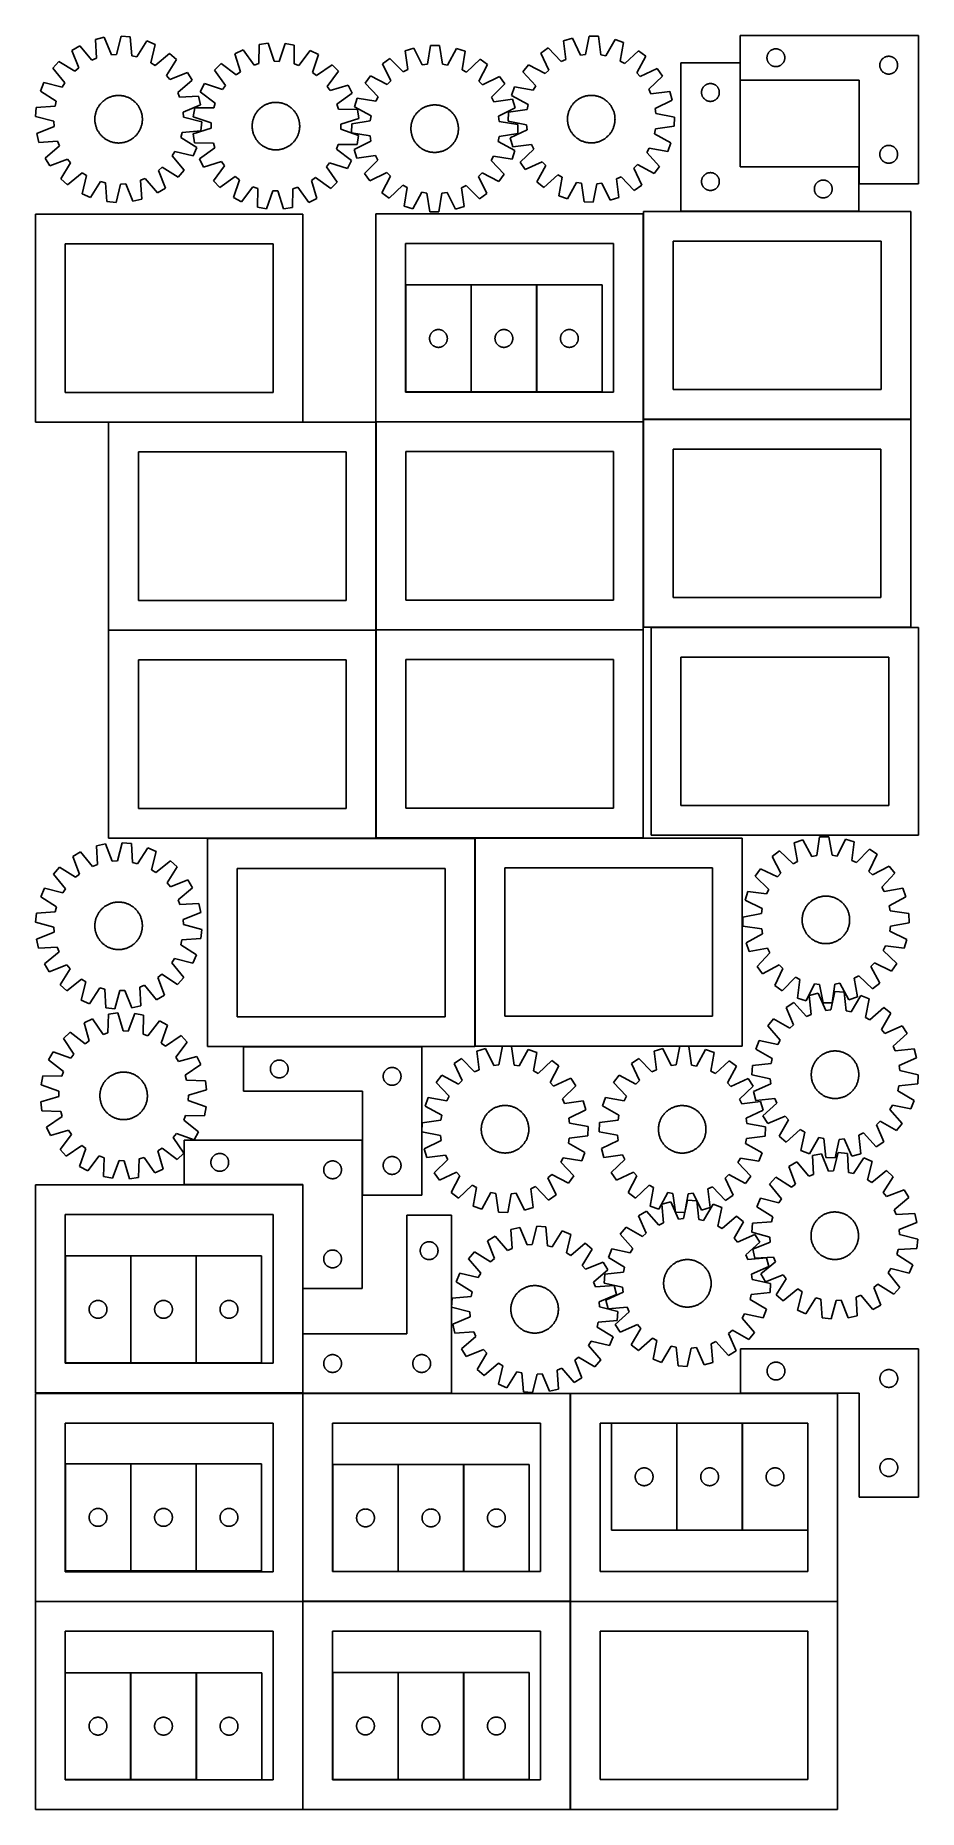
# Model space of a CAD drawing. Header units: millimetres. Extents: x 7 to 1493, y 7 to 2993.
import ezdxf

# ---------------------------------------------------------------- set-up
doc = ezdxf.new("R2010")
doc.units = ezdxf.units.MM
doc.layers.add('COMMON', color=5, linetype='CONTINUOUS', true_color=0x0000ff)
doc.layers.add('CUT', color=7, linetype='CONTINUOUS', true_color=0x000000)

msp = doc.modelspace()

# ---------------------------------------------------------------- linework, layer by layer
at = {"layer": 'COMMON'}
for p, q in [((1193.054254, 2918.180238), (1193.054254, 2947.265526)), ((1393.054254, 2743.180238), (1393.054254, 2772.265526)), ((1392.954253, 2697.165526), (1092.954253, 2697.165526)), ((740.117242, 2573.111147), (740.117242, 2393.111147)), ((850.317243, 2573.111147), (850.317243, 2393.111147)), ((456.524735, 2342.298777), (129.755907, 2342.298777)), ((579.855908, 1992.617183), (579.855908, 2342.198776)), ((1029.674576, 2342.717184), (579.955908, 2342.717184)), ((1030.055909, 1996.865524), (1030.055909, 2342.617183)), ((1480.155909, 2346.965525), (1030.180252, 2346.965525)), ((579.755907, 1992.098776), (129.755907, 1992.098776)), ((579.855908, 1642.417182), (579.855908, 1991.998775)), ((1029.955908, 1992.517183), (579.955908, 1992.517183)), ((1480.155909, 1996.765524), (1043.324392, 1996.765524)), ((746.488016, 1641.013301), (746.488016, 1291.926193)), ((357.00511, 1290.9133), (657.00511, 1290.9133)), ((556.90511, 1040.8133), (556.90511, 1133.499179)), ((167.006342, 938.593141), (167.006342, 758.593141)), ((277.206343, 938.593141), (277.206343, 758.593141)), ((456.624736, 357.173995), (456.624736, 706.724781)), ((706.79669, 707.273996), (456.79669, 707.273996)), ((1357.143896, 707.100455), (1193.357347, 707.100455)), ((1086.501228, 476.706491), (1086.501228, 656.706491)), ((1196.701229, 476.706491), (1196.701229, 656.706491)), ((166.967402, 408.343508), (166.967402, 588.343508)), ((277.167402, 588.343508), (277.167402, 408.343508)), ((617.324579, 587.467958), (617.324579, 407.467958)), ((727.52458, 587.467958), (727.52458, 407.467958)), ((456.524735, 356.624781), (6.524735, 356.624781)), ((456.624736, 6.52478), (456.624736, 356.52478)), ((907.143896, 356.900453), (1357.143896, 356.900453)), ((617.223871, 237.207125), (617.223871, 57.207125)), ((727.423872, 237.207125), (727.423872, 57.207125))]:
    msp.add_line(p, q, dxfattribs=at)
at = {"layer": 'CUT'}
for p, q in [((122.415922, 2990.074704), (107.427547, 2986.599194)), ((134.505596, 2960.700999), (122.415922, 2990.074704)), ((150.883324, 2992.092823), (143.058474, 2961.307332)), ((166.212107, 2990.766567), (150.883324, 2992.092823)), ((168.633097, 2959.094599), (166.212107, 2990.766567)), ((910.632208, 2988.703019), (895.858897, 2984.404203)), ((924.327296, 2960.042605), (910.632208, 2988.703019)), ((938.944504, 2992.29185), (932.833573, 2961.12085)), ((954.323165, 2991.815062), (938.944504, 2992.29185)), ((958.491413, 2960.325374), (954.323165, 2991.815062)), ((1493.154254, 2993.180238), (1193.154254, 2993.180238)), ((1193.154254, 2993.180238), (1193.154254, 2918.180238)), ((1493.154254, 2743.180238), (1493.154254, 2993.180238)), ((80.977071, 2975.882937), (67.796271, 2967.945868)), ((67.796271, 2967.945868), (79.561092, 2938.440551)), ((101.552008, 2951.682798), (80.977071, 2975.882937)), ((107.427547, 2986.599194), (109.498912, 2954.90244)), ((143.058474, 2961.307332), (134.505596, 2960.700999)), ((176.954735, 2957.028271), (168.633097, 2959.094599)), ((193.909849, 2983.889002), (176.954735, 2957.028271)), ((208.078553, 2977.890802), (193.909849, 2983.889002)), ((200.593874, 2947.020844), (208.078553, 2977.890802)), ((232.295386, 2962.790776), (207.869692, 2942.484122)), ((243.917078, 2952.70778), (232.295386, 2962.790776)), ((356.056966, 2969.173016), (342.279142, 2962.324504)), ((342.279142, 2962.324504), (351.626762, 2931.966692)), ((374.613756, 2943.392786), (356.056966, 2969.173016)), ((383.28534, 2977.721786), (382.794375, 2945.961218)), ((398.505135, 2979.977527), (383.28534, 2977.721786)), ((408.187163, 2949.724707), (398.505135, 2979.977527)), ((427.042573, 2979.69386), (416.761083, 2949.639481)), ((442.214521, 2977.136022), (427.042573, 2979.69386)), ((442.074041, 2945.371969), (442.214521, 2977.136022)), ((469.267579, 2968.047686), (450.201987, 2942.641427)), ((482.906544, 2960.926646), (469.267579, 2968.047686)), ((472.957307, 2930.760648), (482.906544, 2960.926646)), ((643.453945, 2971.792286), (628.797654, 2967.110013)), ((628.797654, 2967.110013), (633.438496, 2935.686497)), ((657.891129, 2943.498427), (643.453945, 2971.792286)), ((671.663123, 2976.117575), (666.366425, 2944.797937)), ((687.048986, 2976.041639), (671.663123, 2976.117575)), ((692.03628, 2944.671245), (687.048986, 2976.041639)), ((715.214096, 2971.438119), (700.498337, 2943.288142)), ((729.823455, 2966.611406), (715.214096, 2971.438119)), ((724.872669, 2935.235229), (729.823455, 2966.611406)), ((870.041313, 2972.242041), (857.319466, 2963.58842)), ((857.319466, 2963.58842), (870.697473, 2934.778636)), ((891.92267, 2949.216382), (870.041313, 2972.242041)), ((895.858897, 2984.404203), (899.679425, 2952.870439)), ((932.833573, 2961.12085), (924.327296, 2960.042605)), ((966.914559, 2958.722262), (958.491413, 2960.325374)), ((982.358769, 2986.479263), (966.914559, 2958.722262)), ((996.837409, 2981.273543), (982.358769, 2986.479263)), ((991.070799, 2950.037011), (996.837409, 2981.273543)), ((1021.852, 2967.535419), (998.586299, 2945.909465)), ((1018.876358, 2930.184612), (1034.01335, 2958.110339)), ((1034.01335, 2958.110339), (1021.852, 2967.535419)), ((1238.174143, 2956.452419), (1238.233756, 2957.222552)), ((1238.233756, 2957.222552), (1238.332936, 2957.988596)), ((1238.332936, 2957.988596), (1238.471419, 2958.748519)), ((1238.471419, 2958.748519), (1238.648838, 2959.500304)), ((1238.648838, 2959.500304), (1238.864724, 2960.24196)), ((1238.864724, 2960.24196), (1239.118502, 2960.971519)), ((1239.118502, 2960.971519), (1239.409501, 2961.687046)), ((1239.409501, 2961.687046), (1239.736948, 2962.386644)), ((1239.736948, 2962.386644), (1240.099976, 2963.068459)), ((1240.099976, 2963.068459), (1240.497621, 2963.73068)), ((1240.497621, 2963.73068), (1240.928829, 2964.371554)), ((1240.928829, 2964.371554), (1241.392457, 2964.98938)), ((1241.392457, 2964.98938), (1241.887275, 2965.582519)), ((1241.887275, 2965.582519), (1242.411971, 2966.1494)), ((1242.411971, 2966.1494), (1242.965154, 2966.688518)), ((1242.965154, 2966.688518), (1243.545357, 2967.198444)), ((1243.545357, 2967.198444), (1244.15104, 2967.677826)), ((1244.15104, 2967.677826), (1244.780598, 2968.125393)), ((1244.780598, 2968.125393), (1245.432362, 2968.539957)), ((1245.432362, 2968.539957), (1246.104603, 2968.92042)), ((1246.104603, 2968.92042), (1246.795538, 2969.265771)), ((1246.795538, 2969.265771), (1247.503336, 2969.575097)), ((1247.503336, 2969.575097), (1248.226119, 2969.847576)), ((1248.226119, 2969.847576), (1248.96197, 2970.082486)), ((1248.96197, 2970.082486), (1249.708938, 2970.279203)), ((1249.708938, 2970.279203), (1250.465043, 2970.437207)), ((1250.465043, 2970.437207), (1251.228279, 2970.556078)), ((1251.228279, 2970.556078), (1251.996622, 2970.6355)), ((1251.996622, 2970.6355), (1252.768036, 2970.675265)), ((1252.768036, 2970.675265), (1253.540473, 2970.675265)), ((1253.540473, 2970.675265), (1254.311886, 2970.6355)), ((1254.311886, 2970.6355), (1255.08023, 2970.556078)), ((1255.08023, 2970.556078), (1255.843466, 2970.437207)), ((1255.843466, 2970.437207), (1256.59957, 2970.279203)), ((1256.59957, 2970.279203), (1257.346539, 2970.082486)), ((1257.346539, 2970.082486), (1258.08239, 2969.847576)), ((1258.08239, 2969.847576), (1258.805173, 2969.575097)), ((1258.805173, 2969.575097), (1259.51297, 2969.265771)), ((1259.51297, 2969.265771), (1260.203905, 2968.92042)), ((1260.203905, 2968.92042), (1260.876146, 2968.539957)), ((1260.876146, 2968.539957), (1261.52791, 2968.125393)), ((1261.52791, 2968.125393), (1262.157468, 2967.677826)), ((1262.157468, 2967.677826), (1262.763152, 2967.198444)), ((1262.763152, 2967.198444), (1263.343354, 2966.688518)), ((1263.343354, 2966.688518), (1263.896537, 2966.1494)), ((1263.896537, 2966.1494), (1264.421233, 2965.582519)), ((1264.421233, 2965.582519), (1264.916051, 2964.98938)), ((1264.916051, 2964.98938), (1265.379679, 2964.371554)), ((1265.379679, 2964.371554), (1265.810888, 2963.73068)), ((1265.810888, 2963.73068), (1266.208533, 2963.068459)), ((1266.208533, 2963.068459), (1266.57156, 2962.386644)), ((1266.57156, 2962.386644), (1266.899008, 2961.687046)), ((1266.899008, 2961.687046), (1267.190007, 2960.971519)), ((1267.190007, 2960.971519), (1267.443785, 2960.24196)), ((1267.443785, 2960.24196), (1267.65967, 2959.500304)), ((1267.65967, 2959.500304), (1267.83709, 2958.748519)), ((1267.83709, 2958.748519), (1267.975573, 2957.988596)), ((1267.975573, 2957.988596), (1268.074752, 2957.222552)), ((1268.074752, 2957.222552), (1268.134366, 2956.452419)), ((1436.795538, 2956.765771), (1437.503336, 2957.075097)), ((1437.503336, 2957.075097), (1438.226119, 2957.347576)), ((1438.226119, 2957.347576), (1438.96197, 2957.582486)), ((1438.96197, 2957.582486), (1439.708938, 2957.779203)), ((1439.708938, 2957.779203), (1440.465043, 2957.937207)), ((1440.465043, 2957.937207), (1441.228279, 2958.056078)), ((1441.228279, 2958.056078), (1441.996622, 2958.1355)), ((1441.996622, 2958.1355), (1442.768036, 2958.175265)), ((1442.768036, 2958.175265), (1443.540473, 2958.175265)), ((1443.540473, 2958.175265), (1444.311886, 2958.1355)), ((1444.311886, 2958.1355), (1445.08023, 2958.056078)), ((1445.08023, 2958.056078), (1445.843466, 2957.937207)), ((1445.843466, 2957.937207), (1446.59957, 2957.779203)), ((1446.59957, 2957.779203), (1447.346539, 2957.582486)), ((1447.346539, 2957.582486), (1448.08239, 2957.347576)), ((1448.08239, 2957.347576), (1448.805173, 2957.075097)), ((1448.805173, 2957.075097), (1449.51297, 2956.765771)), ((45.95188, 2949.580456), (35.868883, 2937.958764)), ((35.868883, 2937.958764), (56.175537, 2913.533069)), ((72.998062, 2932.922761), (45.95188, 2949.580456)), ((79.561092, 2938.440551), (72.998062, 2932.922761)), ((109.498912, 2954.90244), (101.552008, 2951.682798)), ((207.869692, 2942.484122), (200.593874, 2947.020844)), ((227.259384, 2925.661597), (243.917078, 2952.70778)), ((262.282491, 2930.863388), (232.777174, 2919.098567)), ((270.21956, 2917.682588), (262.282491, 2930.863388)), ((319.025135, 2945.78011), (308.037952, 2935.009206)), ((308.037952, 2935.009206), (326.309148, 2909.025785)), ((344.640221, 2926.996018), (319.025135, 2945.78011)), ((351.626762, 2931.966692), (344.640221, 2926.996018)), ((382.794375, 2945.961218), (374.613756, 2943.392786)), ((416.761083, 2949.639481), (408.187163, 2949.724707)), ((450.201987, 2942.641427), (442.074041, 2945.371969)), ((479.84366, 2925.652075), (472.957307, 2930.760648)), ((505.827081, 2943.92327), (479.84366, 2925.652075)), ((497.813893, 2907.321002), (516.597985, 2932.936088)), ((516.597985, 2932.936088), (505.827081, 2943.92327)), ((603.30572, 2954.279303), (590.813661, 2945.297153)), ((590.813661, 2945.297153), (604.937765, 2916.845713)), ((625.779581, 2931.831579), (603.30572, 2954.279303)), ((633.438496, 2935.686497), (625.779581, 2931.831579)), ((666.366425, 2944.797937), (657.891129, 2943.498427)), ((700.498337, 2943.288142), (692.03628, 2944.671245)), ((732.493161, 2931.304901), (724.872669, 2935.235229)), ((755.1875, 2953.5297), (732.493161, 2931.304901)), ((753.186042, 2916.114043), (767.590291, 2944.424683)), ((767.590291, 2944.424683), (755.1875, 2953.5297)), ((836.523799, 2944.043444), (827.098719, 2931.882095)), ((827.098719, 2931.882095), (848.724673, 2908.616394)), ((864.449527, 2928.906453), (836.523799, 2944.043444)), ((870.697473, 2934.778636), (864.449527, 2928.906453)), ((899.679425, 2952.870439), (891.92267, 2949.216382)), ((998.586299, 2945.909465), (991.070799, 2950.037011)), ((1024.748541, 2923.936665), (1018.876358, 2930.184612)), ((1053.558326, 2937.314673), (1024.748541, 2923.936665)), ((1062.211946, 2924.592825), (1053.558326, 2937.314673)), ((1192.954253, 2947.265526), (1092.954253, 2947.265526)), ((1092.954253, 2947.265526), (1092.954253, 2697.265526)), ((1192.954253, 2772.265526), (1192.954253, 2947.265526)), ((1238.154254, 2955.680238), (1238.174143, 2956.452419)), ((1238.174143, 2954.908056), (1238.154254, 2955.680238)), ((1238.233756, 2954.137923), (1238.174143, 2954.908056)), ((1238.332936, 2953.371879), (1238.233756, 2954.137923)), ((1238.471419, 2952.611957), (1238.332936, 2953.371879)), ((1238.648838, 2951.860171), (1238.471419, 2952.611957)), ((1238.864724, 2951.118515), (1238.648838, 2951.860171)), ((1239.118502, 2950.388956), (1238.864724, 2951.118515)), ((1239.409501, 2949.673429), (1239.118502, 2950.388956)), ((1239.736948, 2948.973831), (1239.409501, 2949.673429)), ((1240.099976, 2948.292017), (1239.736948, 2948.973831)), ((1240.497621, 2947.629795), (1240.099976, 2948.292017)), ((1240.928829, 2946.988921), (1240.497621, 2947.629795)), ((1241.392457, 2946.371095), (1240.928829, 2946.988921)), ((1241.887275, 2945.777956), (1241.392457, 2946.371095)), ((1242.411971, 2945.211075), (1241.887275, 2945.777956)), ((1242.965154, 2944.671957), (1242.411971, 2945.211075)), ((1243.545357, 2944.162031), (1242.965154, 2944.671957)), ((1244.15104, 2943.682649), (1243.545357, 2944.162031)), ((1244.780598, 2943.235082), (1244.15104, 2943.682649)), ((1245.432362, 2942.820518), (1244.780598, 2943.235082)), ((1246.104603, 2942.440056), (1245.432362, 2942.820518)), ((1246.795538, 2942.094704), (1246.104603, 2942.440056)), ((1247.503336, 2941.785378), (1246.795538, 2942.094704)), ((1248.226119, 2941.512899), (1247.503336, 2941.785378)), ((1248.96197, 2941.277989), (1248.226119, 2941.512899)), ((1249.708938, 2941.081272), (1248.96197, 2941.277989)), ((1250.465043, 2940.923268), (1249.708938, 2941.081272)), ((1251.228279, 2940.804397), (1250.465043, 2940.923268)), ((1251.996622, 2940.724975), (1251.228279, 2940.804397)), ((1252.768036, 2940.685211), (1251.996622, 2940.724975)), ((1253.540473, 2940.685211), (1252.768036, 2940.685211)), ((1254.311886, 2940.724975), (1253.540473, 2940.685211)), ((1255.08023, 2940.804397), (1254.311886, 2940.724975)), ((1255.843466, 2940.923268), (1255.08023, 2940.804397)), ((1256.59957, 2941.081272), (1255.843466, 2940.923268)), ((1257.346539, 2941.277989), (1256.59957, 2941.081272)), ((1258.08239, 2941.512899), (1257.346539, 2941.277989)), ((1258.805173, 2941.785378), (1258.08239, 2941.512899)), ((1259.51297, 2942.094704), (1258.805173, 2941.785378)), ((1260.203905, 2942.440056), (1259.51297, 2942.094704)), ((1260.876146, 2942.820518), (1260.203905, 2942.440056)), ((1261.52791, 2943.235082), (1260.876146, 2942.820518)), ((1262.157468, 2943.682649), (1261.52791, 2943.235082)), ((1262.763152, 2944.162031), (1262.157468, 2943.682649)), ((1263.343354, 2944.671957), (1262.763152, 2944.162031)), ((1263.896537, 2945.211075), (1263.343354, 2944.671957)), ((1264.421233, 2945.777956), (1263.896537, 2945.211075)), ((1264.916051, 2946.371095), (1264.421233, 2945.777956)), ((1265.379679, 2946.988921), (1264.916051, 2946.371095)), ((1265.810888, 2947.629795), (1265.379679, 2946.988921)), ((1266.208533, 2948.292017), (1265.810888, 2947.629795)), ((1266.57156, 2948.973831), (1266.208533, 2948.292017)), ((1266.899008, 2949.673429), (1266.57156, 2948.973831)), ((1267.190007, 2950.388956), (1266.899008, 2949.673429)), ((1267.443785, 2951.118515), (1267.190007, 2950.388956)), ((1267.65967, 2951.860171), (1267.443785, 2951.118515)), ((1267.83709, 2952.611957), (1267.65967, 2951.860171)), ((1267.975573, 2953.371879), (1267.83709, 2952.611957)), ((1268.074752, 2954.137923), (1267.975573, 2953.371879)), ((1268.134366, 2954.908056), (1268.074752, 2954.137923)), ((1268.134366, 2956.452419), (1268.154254, 2955.680238)), ((1268.154254, 2955.680238), (1268.134366, 2954.908056)), ((1428.154254, 2943.180238), (1428.174143, 2943.952419)), ((1428.174143, 2942.408056), (1428.154254, 2943.180238)), ((1428.174143, 2943.952419), (1428.233756, 2944.722552)), ((1428.233756, 2941.637923), (1428.174143, 2942.408056)), ((1428.233756, 2944.722552), (1428.332936, 2945.488596)), ((1428.332936, 2940.871879), (1428.233756, 2941.637923)), ((1428.332936, 2945.488596), (1428.471419, 2946.248519)), ((1428.471419, 2940.111957), (1428.332936, 2940.871879)), ((1428.471419, 2946.248519), (1428.648838, 2947.000304)), ((1428.648838, 2939.360171), (1428.471419, 2940.111957)), ((1428.648838, 2947.000304), (1428.864724, 2947.74196)), ((1428.864724, 2938.618515), (1428.648838, 2939.360171)), ((1428.864724, 2947.74196), (1429.118502, 2948.471519)), ((1429.118502, 2937.888956), (1428.864724, 2938.618515)), ((1429.118502, 2948.471519), (1429.409501, 2949.187046)), ((1429.409501, 2937.173429), (1429.118502, 2937.888956)), ((1429.409501, 2949.187046), (1429.736948, 2949.886644)), ((1429.736948, 2936.473831), (1429.409501, 2937.173429)), ((1429.736948, 2949.886644), (1430.099976, 2950.568459)), ((1430.099976, 2935.792017), (1429.736948, 2936.473831)), ((1430.099976, 2950.568459), (1430.497621, 2951.23068)), ((1430.497621, 2935.129795), (1430.099976, 2935.792017)), ((1430.497621, 2951.23068), (1430.928829, 2951.871554)), ((1430.928829, 2934.488921), (1430.497621, 2935.129795)), ((1430.928829, 2951.871554), (1431.392457, 2952.48938)), ((1431.392457, 2933.871095), (1430.928829, 2934.488921)), ((1431.392457, 2952.48938), (1431.887275, 2953.082519)), ((1431.887275, 2933.277956), (1431.392457, 2933.871095)), ((1431.887275, 2953.082519), (1432.411971, 2953.6494)), ((1432.411971, 2932.711075), (1431.887275, 2933.277956)), ((1432.411971, 2953.6494), (1432.965154, 2954.188518)), ((1432.965154, 2932.171957), (1432.411971, 2932.711075)), ((1432.965154, 2954.188518), (1433.545357, 2954.698444)), ((1433.545357, 2931.662031), (1432.965154, 2932.171957)), ((1433.545357, 2954.698444), (1434.15104, 2955.177826)), ((1434.15104, 2931.182649), (1433.545357, 2931.662031)), ((1434.15104, 2955.177826), (1434.780598, 2955.625393)), ((1434.780598, 2930.735082), (1434.15104, 2931.182649)), ((1434.780598, 2955.625393), (1435.432362, 2956.039957)), ((1435.432362, 2930.320518), (1434.780598, 2930.735082)), ((1435.432362, 2956.039957), (1436.104603, 2956.42042)), ((1436.104603, 2929.940056), (1435.432362, 2930.320518)), ((1436.104603, 2956.42042), (1436.795538, 2956.765771)), ((1436.795538, 2929.594704), (1436.104603, 2929.940056)), ((1437.503336, 2929.285378), (1436.795538, 2929.594704)), ((1438.226119, 2929.012899), (1437.503336, 2929.285378)), ((1438.96197, 2928.777989), (1438.226119, 2929.012899)), ((1439.708938, 2928.581272), (1438.96197, 2928.777989)), ((1440.465043, 2928.423268), (1439.708938, 2928.581272)), ((1441.228279, 2928.304397), (1440.465043, 2928.423268)), ((1441.996622, 2928.224975), (1441.228279, 2928.304397)), ((1442.768036, 2928.185211), (1441.996622, 2928.224975)), ((1443.540473, 2928.185211), (1442.768036, 2928.185211)), ((1444.311886, 2928.224975), (1443.540473, 2928.185211)), ((1445.08023, 2928.304397), (1444.311886, 2928.224975)), ((1445.843466, 2928.423268), (1445.08023, 2928.304397)), ((1446.59957, 2928.581272), (1445.843466, 2928.423268)), ((1447.346539, 2928.777989), (1446.59957, 2928.581272)), ((1448.08239, 2929.012899), (1447.346539, 2928.777989)), ((1448.805173, 2929.285378), (1448.08239, 2929.012899)), ((1449.51297, 2929.594704), (1448.805173, 2929.285378)), ((1449.51297, 2956.765771), (1450.203905, 2956.42042)), ((1450.203905, 2929.940056), (1449.51297, 2929.594704)), ((1450.203905, 2956.42042), (1450.876146, 2956.039957)), ((1450.876146, 2930.320518), (1450.203905, 2929.940056)), ((1450.876146, 2956.039957), (1451.52791, 2955.625393)), ((1451.52791, 2930.735082), (1450.876146, 2930.320518)), ((1451.52791, 2955.625393), (1452.157468, 2955.177826)), ((1452.157468, 2931.182649), (1451.52791, 2930.735082)), ((1452.157468, 2955.177826), (1452.763152, 2954.698444)), ((1452.763152, 2931.662031), (1452.157468, 2931.182649)), ((1452.763152, 2954.698444), (1453.343354, 2954.188518)), ((1453.343354, 2932.171957), (1452.763152, 2931.662031)), ((1453.343354, 2954.188518), (1453.896537, 2953.6494)), ((1453.896537, 2932.711075), (1453.343354, 2932.171957)), ((1453.896537, 2953.6494), (1454.421233, 2953.082519)), ((1454.421233, 2933.277956), (1453.896537, 2932.711075)), ((1454.421233, 2953.082519), (1454.916051, 2952.48938)), ((1454.916051, 2933.871095), (1454.421233, 2933.277956)), ((1454.916051, 2952.48938), (1455.379679, 2951.871554)), ((1455.379679, 2934.488921), (1454.916051, 2933.871095)), ((1455.379679, 2951.871554), (1455.810888, 2951.23068)), ((1455.810888, 2935.129795), (1455.379679, 2934.488921)), ((1455.810888, 2951.23068), (1456.208533, 2950.568459)), ((1456.208533, 2935.792017), (1455.810888, 2935.129795)), ((1456.208533, 2950.568459), (1456.57156, 2949.886644)), ((1456.57156, 2936.473831), (1456.208533, 2935.792017)), ((1456.57156, 2949.886644), (1456.899008, 2949.187046)), ((1456.899008, 2937.173429), (1456.57156, 2936.473831)), ((1456.899008, 2949.187046), (1457.190007, 2948.471519)), ((1457.190007, 2937.888956), (1456.899008, 2937.173429)), ((1457.190007, 2948.471519), (1457.443785, 2947.74196)), ((1457.443785, 2938.618515), (1457.190007, 2937.888956)), ((1457.443785, 2947.74196), (1457.65967, 2947.000304)), ((1457.65967, 2939.360171), (1457.443785, 2938.618515)), ((1457.65967, 2947.000304), (1457.83709, 2946.248519)), ((1457.83709, 2940.111957), (1457.65967, 2939.360171)), ((1457.83709, 2946.248519), (1457.975573, 2945.488596)), ((1457.975573, 2940.871879), (1457.83709, 2940.111957)), ((1457.975573, 2945.488596), (1458.074752, 2944.722552)), ((1458.074752, 2941.637923), (1457.975573, 2940.871879)), ((1458.074752, 2944.722552), (1458.134366, 2943.952419)), ((1458.134366, 2942.408056), (1458.074752, 2941.637923)), ((1458.134366, 2943.952419), (1458.154254, 2943.180238)), ((1458.154254, 2943.180238), (1458.134366, 2942.408056)), ((20.768857, 2913.74193), (14.770657, 2899.573227)), ((14.770657, 2899.573227), (41.631388, 2882.618112)), ((51.638815, 2906.257251), (20.768857, 2913.74193)), ((56.175537, 2913.533069), (51.638815, 2906.257251)), ((232.777174, 2919.098567), (227.259384, 2925.661597)), ((246.019421, 2897.107651), (270.21956, 2917.682588)), ((249.239063, 2889.160747), (246.019421, 2897.107651)), ((291.034576, 2912.088669), (283.913537, 2898.449704)), ((283.913537, 2898.449704), (309.319795, 2879.384112)), ((321.200574, 2902.139432), (291.034576, 2912.088669)), ((326.309148, 2909.025785), (321.200574, 2902.139432)), ((502.784567, 2900.33446), (497.813893, 2907.321002)), ((533.142379, 2909.682081), (502.784567, 2900.33446)), ((539.990891, 2895.904257), (533.142379, 2909.682081)), ((570.534298, 2925.216982), (561.429282, 2912.814191)), ((561.429282, 2912.814191), (583.654081, 2890.119852)), ((598.844939, 2910.812733), (570.534298, 2925.216982)), ((604.937765, 2916.845713), (598.844939, 2910.812733)), ((759.219022, 2910.021217), (753.186042, 2916.114043)), ((787.670462, 2924.14532), (759.219022, 2910.021217)), ((774.204888, 2889.1794), (796.652612, 2911.653262)), ((796.652612, 2911.653262), (787.670462, 2924.14532)), ((813.360595, 2906.867504), (808.154875, 2892.388864)), ((844.597128, 2901.100894), (813.360595, 2906.867504)), ((848.724673, 2908.616394), (844.597128, 2901.100894)), ((1039.186287, 2902.711468), (1062.211946, 2924.592825)), ((1042.840344, 2894.954714), (1039.186287, 2902.711468)), ((1074.374109, 2898.775242), (1042.840344, 2894.954714)), ((1078.672924, 2884.00193), (1074.374109, 2898.775242)), ((1127.954253, 2897.265526), (1127.974142, 2898.037707)), ((1127.974142, 2896.493344), (1127.954253, 2897.265526)), ((1127.974142, 2898.037707), (1128.033755, 2898.807841)), ((1128.033755, 2898.807841), (1128.132935, 2899.573884)), ((1128.132935, 2899.573884), (1128.271418, 2900.333807)), ((1128.271418, 2900.333807), (1128.448837, 2901.085592)), ((1128.448837, 2901.085592), (1128.664723, 2901.827248)), ((1128.664723, 2901.827248), (1128.918501, 2902.556807)), ((1128.918501, 2902.556807), (1129.2095, 2903.272334)), ((1129.2095, 2903.272334), (1129.536947, 2903.971932)), ((1129.536947, 2903.971932), (1129.899975, 2904.653747)), ((1129.899975, 2904.653747), (1130.29762, 2905.315969)), ((1130.29762, 2905.315969), (1130.728828, 2905.956842)), ((1130.728828, 2905.956842), (1131.192456, 2906.574668)), ((1131.192456, 2906.574668), (1131.687274, 2907.167807)), ((1131.687274, 2907.167807), (1132.21197, 2907.734688)), ((1132.21197, 2907.734688), (1132.765153, 2908.273806)), ((1132.765153, 2908.273806), (1133.345356, 2908.783732)), ((1133.345356, 2908.783732), (1133.951039, 2909.263114)), ((1133.951039, 2909.263114), (1134.580597, 2909.710681)), ((1134.580597, 2909.710681), (1135.232361, 2910.125245)), ((1135.232361, 2910.125245), (1135.904602, 2910.505708)), ((1135.904602, 2910.505708), (1136.595537, 2910.85106)), ((1136.595537, 2910.85106), (1137.303335, 2911.160385)), ((1137.303335, 2911.160385), (1138.026118, 2911.432864)), ((1138.026118, 2911.432864), (1138.761969, 2911.667774)), ((1138.761969, 2911.667774), (1139.508937, 2911.864491)), ((1139.508937, 2911.864491), (1140.265042, 2912.022495)), ((1140.265042, 2912.022495), (1141.028278, 2912.141366)), ((1141.028278, 2912.141366), (1141.796621, 2912.220788)), ((1141.796621, 2912.220788), (1142.568035, 2912.260553)), ((1142.568035, 2912.260553), (1143.340472, 2912.260553)), ((1143.340472, 2912.260553), (1144.111885, 2912.220788)), ((1144.111885, 2912.220788), (1144.880229, 2912.141366)), ((1144.880229, 2912.141366), (1145.643465, 2912.022495)), ((1145.643465, 2912.022495), (1146.399569, 2911.864491)), ((1146.399569, 2911.864491), (1147.146538, 2911.667774)), ((1147.146538, 2911.667774), (1147.882389, 2911.432864)), ((1147.882389, 2911.432864), (1148.605172, 2911.160385)), ((1148.605172, 2911.160385), (1149.312969, 2910.85106)), ((1149.312969, 2910.85106), (1150.003904, 2910.505708)), ((1150.003904, 2910.505708), (1150.676145, 2910.125245)), ((1150.676145, 2910.125245), (1151.327909, 2909.710681)), ((1151.327909, 2909.710681), (1151.957467, 2909.263114)), ((1151.957467, 2909.263114), (1152.563151, 2908.783732)), ((1152.563151, 2908.783732), (1153.143353, 2908.273806)), ((1153.143353, 2908.273806), (1153.696536, 2907.734688)), ((1153.696536, 2907.734688), (1154.221232, 2907.167807)), ((1154.221232, 2907.167807), (1154.71605, 2906.574668)), ((1154.71605, 2906.574668), (1155.179678, 2905.956842)), ((1155.179678, 2905.956842), (1155.610887, 2905.315969)), ((1155.610887, 2905.315969), (1156.008532, 2904.653747)), ((1156.008532, 2904.653747), (1156.371559, 2903.971932)), ((1156.371559, 2903.971932), (1156.699007, 2903.272334)), ((1156.699007, 2903.272334), (1156.990006, 2902.556807)), ((1156.990006, 2902.556807), (1157.243784, 2901.827248)), ((1157.243784, 2901.827248), (1157.459669, 2901.085592)), ((1157.459669, 2901.085592), (1157.637089, 2900.333807)), ((1157.637089, 2900.333807), (1157.775572, 2899.573884)), ((1157.775572, 2899.573884), (1157.874751, 2898.807841)), ((1157.874751, 2898.807841), (1157.934365, 2898.037707)), ((1157.934365, 2898.037707), (1157.954253, 2897.265526)), ((1157.954253, 2897.265526), (1157.934365, 2896.493344)), ((1193.154254, 2918.180238), (1393.154254, 2918.180238)), ((1393.154254, 2918.180238), (1393.154254, 2743.180238)), ((7.893092, 2871.875485), (6.566836, 2856.546701)), ((39.56506, 2874.296474), (7.893092, 2871.875485)), ((41.631388, 2882.618112), (39.56506, 2874.296474)), ((109.079135, 2866.297217), (109.541612, 2867.465601)), ((109.541612, 2867.465601), (110.04056, 2868.618882)), ((110.04056, 2868.618882), (110.575488, 2869.755922)), ((110.575488, 2869.755922), (111.145868, 2870.875598)), ((111.145868, 2870.875598), (111.751135, 2871.976805)), ((111.751135, 2871.976805), (112.390694, 2873.058457)), ((112.390694, 2873.058457), (113.063913, 2874.119487)), ((113.063913, 2874.119487), (113.770127, 2875.158846)), ((113.770127, 2875.158846), (114.50864, 2876.17551)), ((114.50864, 2876.17551), (115.278722, 2877.168475)), ((115.278722, 2877.168475), (116.079615, 2878.136761)), ((116.079615, 2878.136761), (116.910527, 2879.079413)), ((116.910527, 2879.079413), (117.770638, 2879.9955)), ((117.770638, 2879.9955), (118.6591, 2880.884119)), ((118.6591, 2880.884119), (119.575035, 2881.744391)), ((119.575035, 2881.744391), (120.517541, 2882.575469)), ((120.517541, 2882.575469), (121.485686, 2883.376532)), ((121.485686, 2883.376532), (122.478515, 2884.146789)), ((122.478515, 2884.146789), (123.495049, 2884.885481)), ((123.495049, 2884.885481), (124.534284, 2885.591879)), ((124.534284, 2885.591879), (125.595195, 2886.265284)), ((125.595195, 2886.265284), (126.676734, 2886.905033)), ((126.676734, 2886.905033), (127.777835, 2887.510495)), ((127.777835, 2887.510495), (128.897411, 2888.081071)), ((128.897411, 2888.081071), (130.034356, 2888.6162)), ((130.034356, 2888.6162), (131.187549, 2889.115351)), ((131.187549, 2889.115351), (132.355852, 2889.578034)), ((132.355852, 2889.578034), (133.538112, 2890.003791)), ((133.538112, 2890.003791), (134.733161, 2890.392203)), ((134.733161, 2890.392203), (135.939821, 2890.742885)), ((135.939821, 2890.742885), (137.156901, 2891.055493)), ((137.156901, 2891.055493), (138.3832, 2891.329716)), ((138.3832, 2891.329716), (139.617507, 2891.565285)), ((139.617507, 2891.565285), (140.858604, 2891.761968)), ((140.858604, 2891.761968), (142.105267, 2891.91957)), ((142.105267, 2891.91957), (143.356265, 2892.037935)), ((143.356265, 2892.037935), (144.610364, 2892.116947)), ((144.610364, 2892.116947), (145.866326, 2892.156528)), ((145.866326, 2892.156528), (147.122911, 2892.156639)), ((147.122911, 2892.156639), (148.37888, 2892.117279)), ((148.37888, 2892.117279), (149.632993, 2892.038488)), ((149.632993, 2892.038488), (150.884012, 2891.920343)), ((150.884012, 2891.920343), (152.130703, 2891.762961)), ((152.130703, 2891.762961), (153.371835, 2891.566497)), ((153.371835, 2891.566497), (154.606183, 2891.331145)), ((154.606183, 2891.331145), (155.83253, 2891.057137)), ((155.83253, 2891.057137), (157.049665, 2890.744744)), ((157.049665, 2890.744744), (158.256387, 2890.394274)), ((158.256387, 2890.394274), (159.451505, 2890.006073)), ((159.451505, 2890.006073), (160.633839, 2889.580524)), ((160.633839, 2889.580524), (161.802224, 2889.118047)), ((161.802224, 2889.118047), (162.955505, 2888.619099)), ((162.955505, 2888.619099), (164.092544, 2888.084171)), ((164.092544, 2888.084171), (165.21222, 2887.513792)), ((165.21222, 2887.513792), (166.313428, 2886.908524)), ((166.313428, 2886.908524), (167.39508, 2886.268965)), ((167.39508, 2886.268965), (168.456109, 2885.595747)), ((168.456109, 2885.595747), (169.495469, 2884.889532)), ((169.495469, 2884.889532), (170.512133, 2884.151019)), ((170.512133, 2884.151019), (171.505098, 2883.380937)), ((171.505098, 2883.380937), (172.473384, 2882.580044)), ((172.473384, 2882.580044), (173.416036, 2881.749133)), ((173.416036, 2881.749133), (174.332123, 2880.889021)), ((174.332123, 2880.889021), (175.220741, 2880.00056)), ((175.220741, 2880.00056), (176.081014, 2879.084624)), ((176.081014, 2879.084624), (176.912092, 2878.142119)), ((176.912092, 2878.142119), (177.713155, 2877.173974)), ((177.713155, 2877.173974), (178.483412, 2876.181144)), ((178.483412, 2876.181144), (179.222104, 2875.16461)), ((179.222104, 2875.16461), (179.928501, 2874.125375)), ((179.928501, 2874.125375), (180.601907, 2873.064464)), ((180.601907, 2873.064464), (181.241656, 2871.982925)), ((181.241656, 2871.982925), (181.847118, 2870.881824)), ((181.847118, 2870.881824), (182.417694, 2869.762248)), ((182.417694, 2869.762248), (182.952822, 2868.625303)), ((182.952822, 2868.625303), (183.451974, 2867.47211)), ((183.451974, 2867.47211), (183.914657, 2866.303807)), ((280.935817, 2891.232112), (249.239063, 2889.160747)), ((255.037622, 2864.154064), (284.411326, 2876.243738)), ((274.825201, 2871.396646), (272.267362, 2856.224698)), ((306.589253, 2871.256166), (274.825201, 2871.396646)), ((284.411326, 2876.243738), (280.935817, 2891.232112)), ((309.319795, 2879.384112), (306.589253, 2871.256166)), ((381.440347, 2867.086675), (382.287981, 2868.014319)), ((382.287981, 2868.014319), (383.164336, 2868.91488)), ((383.164336, 2868.91488), (384.068545, 2869.78747)), ((384.068545, 2869.78747), (384.999716, 2870.631227)), ((384.999716, 2870.631227), (385.956931, 2871.445319)), ((385.956931, 2871.445319), (386.939245, 2872.228943)), ((386.939245, 2872.228943), (387.945689, 2872.981324)), ((387.945689, 2872.981324), (388.975269, 2873.701721)), ((388.975269, 2873.701721), (390.026969, 2874.389423)), ((390.026969, 2874.389423), (391.099751, 2875.043751)), ((391.099751, 2875.043751), (392.192557, 2875.664059)), ((392.192557, 2875.664059), (393.304308, 2876.249735)), ((393.304308, 2876.249735), (394.433907, 2876.800201)), ((394.433907, 2876.800201), (395.580239, 2877.314914)), ((395.580239, 2877.314914), (396.742173, 2877.793366)), ((396.742173, 2877.793366), (397.918563, 2878.235085)), ((397.918563, 2878.235085), (399.108246, 2878.639634)), ((399.108246, 2878.639634), (400.31005, 2879.006615)), ((400.31005, 2879.006615), (401.522787, 2879.335665)), ((401.522787, 2879.335665), (402.745262, 2879.62646)), ((402.745262, 2879.62646), (403.976268, 2879.878712)), ((403.976268, 2879.878712), (405.21459, 2880.092173)), ((405.21459, 2880.092173), (406.459006, 2880.266632)), ((406.459006, 2880.266632), (407.708288, 2880.401918)), ((407.708288, 2880.401918), (408.961202, 2880.497895)), ((408.961202, 2880.497895), (410.216514, 2880.55447)), ((410.216514, 2880.55447), (411.472982, 2880.571587)), ((411.472982, 2880.571587), (412.729369, 2880.549229)), ((412.729369, 2880.549229), (413.984433, 2880.487417)), ((413.984433, 2880.487417), (415.236936, 2880.386214)), ((415.236936, 2880.386214), (416.485643, 2880.245718)), ((416.485643, 2880.245718), (417.72932, 2880.06607)), ((417.72932, 2880.06607), (418.966741, 2879.847444)), ((418.966741, 2879.847444), (420.196684, 2879.590059)), ((420.196684, 2879.590059), (421.417935, 2879.294167)), ((421.417935, 2879.294167), (422.62929, 2878.96006)), ((422.62929, 2878.96006), (423.829552, 2878.588069)), ((423.829552, 2878.588069), (425.017537, 2878.178561)), ((425.017537, 2878.178561), (426.192074, 2877.731938)), ((426.192074, 2877.731938), (427.352001, 2877.248643)), ((427.352001, 2877.248643), (428.496176, 2876.729153)), ((428.496176, 2876.729153), (429.623469, 2876.173979)), ((429.623469, 2876.173979), (430.732767, 2875.58367)), ((430.732767, 2875.58367), (431.822976, 2874.958809)), ((431.822976, 2874.958809), (432.893019, 2874.300011)), ((432.893019, 2874.300011), (433.941841, 2873.607928)), ((433.941841, 2873.607928), (434.968407, 2872.883242)), ((434.968407, 2872.883242), (435.971703, 2872.126668)), ((435.971703, 2872.126668), (436.95074, 2871.338954)), ((436.95074, 2871.338954), (437.90455, 2870.520876)), ((437.90455, 2870.520876), (438.832194, 2869.673241)), ((438.832194, 2869.673241), (439.732755, 2868.796887)), ((439.732755, 2868.796887), (440.605345, 2867.892678)), ((440.605345, 2867.892678), (441.449102, 2866.961506)), ((514.210661, 2877.347466), (539.990891, 2895.904257)), ((516.779093, 2869.166847), (514.210661, 2877.347466)), ((548.539662, 2868.675883), (516.779093, 2869.166847)), ((548.347576, 2887.450146), (543.520863, 2872.840786)), ((543.520863, 2872.840786), (571.67084, 2858.125027)), ((579.723752, 2882.49936), (548.347576, 2887.450146)), ((550.795402, 2853.456087), (548.539662, 2868.675883)), ((583.654081, 2890.119852), (579.723752, 2882.49936)), ((653.079342, 2867.03882), (654.057722, 2867.827349)), ((654.057722, 2867.827349), (655.060388, 2868.584758)), ((655.060388, 2868.584758), (656.08635, 2869.310299)), ((656.08635, 2869.310299), (657.134595, 2870.003255)), ((657.134595, 2870.003255), (658.20409, 2870.662944)), ((658.20409, 2870.662944), (659.293778, 2871.288713)), ((659.293778, 2871.288713), (660.402584, 2871.879945)), ((660.402584, 2871.879945), (661.529414, 2872.436057)), ((661.529414, 2872.436057), (662.673156, 2872.956501)), ((662.673156, 2872.956501), (663.832681, 2873.440761)), ((663.832681, 2873.440761), (665.006845, 2873.888361)), ((665.006845, 2873.888361), (666.194489, 2874.298859)), ((666.194489, 2874.298859), (667.394441, 2874.67185)), ((667.394441, 2874.67185), (668.605517, 2875.006965)), ((668.605517, 2875.006965), (669.826521, 2875.303874)), ((669.826521, 2875.303874), (671.056249, 2875.562283)), ((671.056249, 2875.562283), (672.293487, 2875.781939)), ((672.293487, 2875.781939), (673.537015, 2875.962623)), ((673.537015, 2875.962623), (674.785604, 2876.104159)), ((674.785604, 2876.104159), (676.038022, 2876.206405)), ((676.038022, 2876.206405), (677.293035, 2876.269261)), ((677.293035, 2876.269261), (678.549402, 2876.292666)), ((678.549402, 2876.292666), (679.805885, 2876.276595)), ((679.805885, 2876.276595), (681.061243, 2876.221066)), ((681.061243, 2876.221066), (682.314237, 2876.126132)), ((682.314237, 2876.126132), (683.563631, 2875.991887)), ((683.563631, 2875.991887), (684.808191, 2875.818464)), ((684.808191, 2875.818464), (686.046691, 2875.606034)), ((686.046691, 2875.606034), (687.277906, 2875.354807)), ((687.277906, 2875.354807), (688.500623, 2875.065031)), ((688.500623, 2875.065031), (689.713634, 2874.73699)), ((689.713634, 2874.73699), (690.915743, 2874.371011)), ((690.915743, 2874.371011), (692.105763, 2873.967452)), ((692.105763, 2873.967452), (693.28252, 2873.526713)), ((693.28252, 2873.526713), (694.444852, 2873.049229)), ((694.444852, 2873.049229), (695.591612, 2872.535471)), ((695.591612, 2872.535471), (696.721669, 2871.985946)), ((696.721669, 2871.985946), (697.833907, 2871.401196)), ((697.833907, 2871.401196), (698.927229, 2870.781798)), ((698.927229, 2870.781798), (700.000556, 2870.128364)), ((700.000556, 2870.128364), (701.052829, 2869.441538)), ((701.052829, 2869.441538), (702.083008, 2868.721998)), ((702.083008, 2868.721998), (703.090078, 2867.970455)), ((703.090078, 2867.970455), (704.073044, 2867.18765)), ((778.059806, 2881.520485), (774.204888, 2889.1794)), ((809.483322, 2886.161327), (778.059806, 2881.520485)), ((785.871736, 2857.067852), (814.165595, 2871.505037)), ((834.308764, 2868.521507), (802.819076, 2864.35326)), ((808.154875, 2892.388864), (835.911877, 2876.944654)), ((814.165595, 2871.505037), (809.483322, 2886.161327)), ((835.911877, 2876.944654), (834.308764, 2868.521507)), ((904.990365, 2866.748782), (905.461614, 2867.913656)), ((905.461614, 2867.913656), (905.969221, 2869.063152)), ((905.969221, 2869.063152), (906.512683, 2870.196138)), ((906.512683, 2870.196138), (907.091466, 2871.311493)), ((907.091466, 2871.311493), (907.704996, 2872.408118)), ((907.704996, 2872.408118), (908.35267, 2873.484931)), ((908.35267, 2873.484931), (909.033848, 2874.540868)), ((909.033848, 2874.540868), (909.747858, 2875.574888)), ((909.747858, 2875.574888), (910.493995, 2876.58597)), ((910.493995, 2876.58597), (911.271522, 2877.573116)), ((911.271522, 2877.573116), (912.079672, 2878.535353)), ((912.079672, 2878.535353), (912.917649, 2879.47173)), ((912.917649, 2879.47173), (913.784624, 2880.381324)), ((913.784624, 2880.381324), (914.679743, 2881.263237)), ((914.679743, 2881.263237), (915.602121, 2882.116597)), ((915.602121, 2882.116597), (916.550849, 2882.940565)), ((916.550849, 2882.940565), (917.52499, 2883.734325)), ((917.52499, 2883.734325), (918.523583, 2884.497096)), ((918.523583, 2884.497096), (919.545643, 2885.228123)), ((919.545643, 2885.228123), (920.590161, 2885.926686)), ((920.590161, 2885.926686), (921.656105, 2886.592095)), ((921.656105, 2886.592095), (922.742424, 2887.223694)), ((922.742424, 2887.223694), (923.848047, 2887.820859)), ((923.848047, 2887.820859), (924.971881, 2888.383)), ((924.971881, 2888.383), (926.112818, 2888.909564)), ((926.112818, 2888.909564), (927.269732, 2889.400031)), ((927.269732, 2889.400031), (928.441481, 2889.853916)), ((928.441481, 2889.853916), (929.626908, 2890.270771)), ((929.626908, 2890.270771), (930.824845, 2890.650185)), ((930.824845, 2890.650185), (932.034107, 2890.991785)), ((932.034107, 2890.991785), (933.253504, 2891.295231)), ((933.253504, 2891.295231), (934.481829, 2891.560226)), ((934.481829, 2891.560226), (935.717873, 2891.786508)), ((935.717873, 2891.786508), (936.960414, 2891.973852)), ((936.960414, 2891.973852), (938.208227, 2892.122076)), ((938.208227, 2892.122076), (939.46008, 2892.231031)), ((939.46008, 2892.231031), (940.714737, 2892.300611)), ((940.714737, 2892.300611), (941.970961, 2892.330747)), ((941.970961, 2892.330747), (943.227512, 2892.321408)), ((943.227512, 2892.321408), (944.483149, 2892.272606)), ((944.483149, 2892.272606), (945.736634, 2892.184387)), ((945.736634, 2892.184387), (946.98673, 2892.056838)), ((946.98673, 2892.056838), (948.232202, 2891.890086)), ((948.232202, 2891.890086), (949.471821, 2891.684295)), ((949.471821, 2891.684295), (950.704365, 2891.439669)), ((950.704365, 2891.439669), (951.928617, 2891.156447)), ((951.928617, 2891.156447), (953.143369, 2890.834911)), ((953.143369, 2890.834911), (954.347421, 2890.475377)), ((954.347421, 2890.475377), (955.539586, 2890.078201)), ((955.539586, 2890.078201), (956.718687, 2889.643774)), ((956.718687, 2889.643774), (957.883561, 2889.172524)), ((957.883561, 2889.172524), (959.033058, 2888.664918)), ((959.033058, 2888.664918), (960.166043, 2888.121455)), ((960.166043, 2888.121455), (961.281398, 2887.542673)), ((961.281398, 2887.542673), (962.378023, 2886.929142)), ((962.378023, 2886.929142), (963.454836, 2886.281468)), ((963.454836, 2886.281468), (964.510773, 2885.60029)), ((964.510773, 2885.60029), (965.544793, 2884.88628)), ((965.544793, 2884.88628), (966.555875, 2884.140144)), ((966.555875, 2884.140144), (967.543022, 2883.362616)), ((967.543022, 2883.362616), (968.505258, 2882.554466)), ((968.505258, 2882.554466), (969.441635, 2881.716489)), ((969.441635, 2881.716489), (970.351229, 2880.849514)), ((970.351229, 2880.849514), (971.233142, 2879.954396)), ((971.233142, 2879.954396), (972.086503, 2879.032017)), ((972.086503, 2879.032017), (972.91047, 2878.083289)), ((972.91047, 2878.083289), (973.70423, 2877.109148)), ((973.70423, 2877.109148), (974.467001, 2876.110555)), ((974.467001, 2876.110555), (975.198028, 2875.088495)), ((975.198028, 2875.088495), (975.896591, 2874.043978)), ((975.896591, 2874.043978), (976.562, 2872.978033)), ((976.562, 2872.978033), (977.193599, 2871.891714)), ((977.193599, 2871.891714), (977.790764, 2870.786091)), ((977.790764, 2870.786091), (978.352906, 2869.662257)), ((978.352906, 2869.662257), (978.879469, 2868.52132)), ((978.879469, 2868.52132), (979.369936, 2867.364406)), ((979.369936, 2867.364406), (979.823821, 2866.192658)), ((1050.01251, 2870.306843), (1078.672924, 2884.00193)), ((1051.090755, 2861.800565), (1050.01251, 2870.306843)), ((1128.033755, 2895.723211), (1127.974142, 2896.493344)), ((1128.132935, 2894.957167), (1128.033755, 2895.723211)), ((1128.271418, 2894.197245), (1128.132935, 2894.957167)), ((1128.448837, 2893.445459), (1128.271418, 2894.197245)), ((1128.664723, 2892.703803), (1128.448837, 2893.445459)), ((1128.918501, 2891.974244), (1128.664723, 2892.703803)), ((1129.2095, 2891.258717), (1128.918501, 2891.974244)), ((1129.536947, 2890.559119), (1129.2095, 2891.258717)), ((1129.899975, 2889.877305), (1129.536947, 2890.559119)), ((1130.29762, 2889.215083), (1129.899975, 2889.877305)), ((1130.728828, 2888.574209), (1130.29762, 2889.215083)), ((1131.192456, 2887.956383), (1130.728828, 2888.574209)), ((1131.687274, 2887.363244), (1131.192456, 2887.956383)), ((1132.21197, 2886.796363), (1131.687274, 2887.363244)), ((1132.765153, 2886.257245), (1132.21197, 2886.796363)), ((1133.345356, 2885.747319), (1132.765153, 2886.257245)), ((1133.951039, 2885.267937), (1133.345356, 2885.747319)), ((1134.580597, 2884.82037), (1133.951039, 2885.267937)), ((1135.232361, 2884.405806), (1134.580597, 2884.82037)), ((1135.904602, 2884.025344), (1135.232361, 2884.405806)), ((1136.595537, 2883.679992), (1135.904602, 2884.025344)), ((1137.303335, 2883.370666), (1136.595537, 2883.679992)), ((1138.026118, 2883.098187), (1137.303335, 2883.370666)), ((1138.761969, 2882.863277), (1138.026118, 2883.098187)), ((1139.508937, 2882.66656), (1138.761969, 2882.863277)), ((1140.265042, 2882.508556), (1139.508937, 2882.66656)), ((1141.028278, 2882.389685), (1140.265042, 2882.508556)), ((1141.796621, 2882.310263), (1141.028278, 2882.389685)), ((1142.568035, 2882.270499), (1141.796621, 2882.310263)), ((1143.340472, 2882.270499), (1142.568035, 2882.270499)), ((1144.111885, 2882.310263), (1143.340472, 2882.270499)), ((1144.880229, 2882.389685), (1144.111885, 2882.310263)), ((1145.643465, 2882.508556), (1144.880229, 2882.389685)), ((1146.399569, 2882.66656), (1145.643465, 2882.508556)), ((1147.146538, 2882.863277), (1146.399569, 2882.66656)), ((1147.882389, 2883.098187), (1147.146538, 2882.863277)), ((1148.605172, 2883.370666), (1147.882389, 2883.098187)), ((1149.312969, 2883.679992), (1148.605172, 2883.370666)), ((1150.003904, 2884.025344), (1149.312969, 2883.679992)), ((1150.676145, 2884.405806), (1150.003904, 2884.025344)), ((1151.327909, 2884.82037), (1150.676145, 2884.405806)), ((1151.957467, 2885.267937), (1151.327909, 2884.82037)), ((1152.563151, 2885.747319), (1151.957467, 2885.267937)), ((1153.143353, 2886.257245), (1152.563151, 2885.747319)), ((1153.696536, 2886.796363), (1153.143353, 2886.257245)), ((1154.221232, 2887.363244), (1153.696536, 2886.796363)), ((1154.71605, 2887.956383), (1154.221232, 2887.363244)), ((1155.179678, 2888.574209), (1154.71605, 2887.956383)), ((1155.610887, 2889.215083), (1155.179678, 2888.574209)), ((1156.008532, 2889.877305), (1155.610887, 2889.215083)), ((1156.371559, 2890.559119), (1156.008532, 2889.877305)), ((1156.699007, 2891.258717), (1156.371559, 2890.559119)), ((1156.990006, 2891.974244), (1156.699007, 2891.258717)), ((1157.243784, 2892.703803), (1156.990006, 2891.974244)), ((1157.459669, 2893.445459), (1157.243784, 2892.703803)), ((1157.637089, 2894.197245), (1157.459669, 2893.445459)), ((1157.775572, 2894.957167), (1157.637089, 2894.197245)), ((1157.874751, 2895.723211), (1157.775572, 2894.957167)), ((1157.934365, 2896.493344), (1157.874751, 2895.723211)), ((6.566836, 2856.546701), (37.352327, 2848.721851)), ((37.95866, 2840.168973), (8.584956, 2828.079299)), ((37.352327, 2848.721851), (37.95866, 2840.168973)), ((106.50302, 2852.786289), (106.54238, 2854.042258)), ((106.503131, 2851.529703), (106.50302, 2852.786289)), ((106.542712, 2850.273742), (106.503131, 2851.529703)), ((106.54238, 2854.042258), (106.621171, 2855.29637)), ((106.621724, 2849.019643), (106.542712, 2850.273742)), ((106.621171, 2855.29637), (106.739316, 2856.547389)), ((106.740089, 2847.768644), (106.621724, 2849.019643)), ((106.739316, 2856.547389), (106.896698, 2857.79408)), ((106.897691, 2846.521982), (106.740089, 2847.768644)), ((106.896698, 2857.79408), (107.093162, 2859.035212)), ((107.094374, 2845.280884), (106.897691, 2846.521982)), ((107.093162, 2859.035212), (107.328514, 2860.269561)), ((107.329943, 2844.046577), (107.094374, 2845.280884)), ((107.328514, 2860.269561), (107.602522, 2861.495907)), ((107.604167, 2842.820278), (107.329943, 2844.046577)), ((107.602522, 2861.495907), (107.914915, 2862.713042)), ((107.916774, 2841.603199), (107.604167, 2842.820278)), ((107.914915, 2862.713042), (108.265385, 2863.919764)), ((108.267456, 2840.396538), (107.916774, 2841.603199)), ((108.265385, 2863.919764), (108.653586, 2865.114882)), ((108.655868, 2839.201489), (108.267456, 2840.396538)), ((108.653586, 2865.114882), (109.079135, 2866.297217)), ((109.081625, 2838.019229), (108.655868, 2839.201489)), ((109.544308, 2836.850927), (109.081625, 2838.019229)), ((183.917147, 2838.02582), (183.45467, 2836.857435)), ((183.914657, 2866.303807), (184.340414, 2865.121548)), ((184.342696, 2839.208154), (183.917147, 2838.02582)), ((184.340414, 2865.121548), (184.728826, 2863.926498)), ((184.730897, 2840.403272), (184.342696, 2839.208154)), ((184.728826, 2863.926498), (185.079508, 2862.719838)), ((185.081367, 2841.609994), (184.730897, 2840.403272)), ((185.079508, 2862.719838), (185.392115, 2861.502758)), ((185.39376, 2842.827129), (185.081367, 2841.609994)), ((185.392115, 2861.502758), (185.666339, 2860.276459)), ((185.667768, 2844.053476), (185.39376, 2842.827129)), ((185.666339, 2860.276459), (185.901908, 2859.042152)), ((185.903119, 2845.287824), (185.667768, 2844.053476)), ((185.901908, 2859.042152), (186.098591, 2857.801055)), ((186.099583, 2846.528956), (185.903119, 2845.287824)), ((186.098591, 2857.801055), (186.256192, 2856.554392)), ((186.256966, 2847.775647), (186.099583, 2846.528956)), ((186.256192, 2856.554392), (186.374558, 2855.303394)), ((186.375111, 2849.026666), (186.256966, 2847.775647)), ((186.374558, 2855.303394), (186.45357, 2854.049295)), ((186.453902, 2850.280779), (186.375111, 2849.026666)), ((186.45357, 2854.049295), (186.493151, 2852.793333)), ((186.493261, 2851.536748), (186.453902, 2850.280779)), ((186.493151, 2852.793333), (186.493261, 2851.536748)), ((255.643955, 2855.601185), (255.037622, 2864.154064)), ((286.429446, 2847.776335), (255.643955, 2855.601185)), ((302.236515, 2837.369288), (271.983696, 2827.68726)), ((272.267362, 2856.224698), (302.321741, 2845.943208)), ((285.10319, 2832.447552), (286.429446, 2847.776335)), ((302.321741, 2845.943208), (302.236515, 2837.369288)), ((371.389636, 2840.655107), (371.411994, 2841.911494)), ((371.406753, 2839.398639), (371.389636, 2840.655107)), ((371.463328, 2838.143327), (371.406753, 2839.398639)), ((371.411994, 2841.911494), (371.473805, 2843.166558)), ((371.559305, 2836.890413), (371.463328, 2838.143327)), ((371.473805, 2843.166558), (371.575009, 2844.419061)), ((371.575009, 2844.419061), (371.715504, 2845.667768)), ((371.715504, 2845.667768), (371.895153, 2846.911445)), ((371.895153, 2846.911445), (372.113778, 2848.148866)), ((372.113778, 2848.148866), (372.371164, 2849.378809)), ((372.371164, 2849.378809), (372.667056, 2850.60006)), ((372.667056, 2850.60006), (373.001162, 2851.811414)), ((373.001162, 2851.811414), (373.373153, 2853.011677)), ((373.373153, 2853.011677), (373.782662, 2854.199662)), ((373.782662, 2854.199662), (374.229284, 2855.374198)), ((374.229284, 2855.374198), (374.712579, 2856.534126)), ((374.712579, 2856.534126), (375.23207, 2857.678301)), ((375.23207, 2857.678301), (375.787243, 2858.805594)), ((375.787243, 2858.805594), (376.377552, 2859.914892)), ((376.377552, 2859.914892), (377.002414, 2861.005101)), ((377.002414, 2861.005101), (377.661211, 2862.075144)), ((377.661211, 2862.075144), (378.353294, 2863.123966)), ((378.353294, 2863.123966), (379.07798, 2864.150532)), ((379.07798, 2864.150532), (379.834554, 2865.153828)), ((379.834554, 2865.153828), (380.622269, 2866.132865)), ((380.622269, 2866.132865), (381.440347, 2867.086675)), ((441.449102, 2866.961506), (442.263194, 2866.004291)), ((442.263194, 2866.004291), (443.046818, 2865.021977)), ((443.046818, 2865.021977), (443.799199, 2864.015534)), ((443.799199, 2864.015534), (444.519596, 2862.985954)), ((444.519596, 2862.985954), (445.207298, 2861.934254)), ((445.207298, 2861.934254), (445.861626, 2860.861471)), ((445.861626, 2860.861471), (446.481934, 2859.768665)), ((446.481934, 2859.768665), (447.06761, 2858.656914)), ((447.06761, 2858.656914), (447.618076, 2857.527315)), ((447.618076, 2857.527315), (448.132789, 2856.380983)), ((448.132789, 2856.380983), (448.611241, 2855.219049)), ((448.611241, 2855.219049), (449.05296, 2854.04266)), ((449.05296, 2854.04266), (449.457509, 2852.852977)), ((449.457509, 2852.852977), (449.82449, 2851.651173)), ((449.82449, 2851.651173), (450.15354, 2850.438435)), ((450.15354, 2850.438435), (450.444335, 2849.21596)), ((450.444335, 2849.21596), (450.696587, 2847.984954)), ((450.696587, 2847.984954), (450.910048, 2846.746632)), ((450.910048, 2846.746632), (451.084508, 2845.502217)), ((451.084508, 2845.502217), (451.219793, 2844.252935)), ((451.305292, 2837.976789), (451.204089, 2836.724286)), ((451.219793, 2844.252935), (451.31577, 2843.00002)), ((451.367104, 2839.231854), (451.305292, 2837.976789)), ((451.31577, 2843.00002), (451.372345, 2841.744709)), ((451.389462, 2840.48824), (451.367104, 2839.231854)), ((451.372345, 2841.744709), (451.389462, 2840.48824)), ((520.457356, 2835.20014), (520.542582, 2843.77406)), ((520.542582, 2843.77406), (550.795402, 2853.456087)), ((538.917342, 2844.675677), (538.841406, 2829.289814)), ((570.287737, 2849.662971), (538.917342, 2844.675677)), ((571.67084, 2858.125027), (570.287737, 2849.662971)), ((638.666316, 2836.176093), (638.682386, 2837.432576)), ((638.682386, 2837.432576), (638.737916, 2838.687933)), ((638.737916, 2838.687933), (638.83285, 2839.940928)), ((638.83285, 2839.940928), (638.967094, 2841.190322)), ((638.967094, 2841.190322), (639.140517, 2842.434882)), ((639.140517, 2842.434882), (639.352947, 2843.673382)), ((639.352947, 2843.673382), (639.604174, 2844.904597)), ((639.604174, 2844.904597), (639.893951, 2846.127314)), ((639.893951, 2846.127314), (640.221991, 2847.340325)), ((640.221991, 2847.340325), (640.587971, 2848.542434)), ((640.587971, 2848.542434), (640.991529, 2849.732454)), ((640.991529, 2849.732454), (641.432268, 2850.909211)), ((641.432268, 2850.909211), (641.909752, 2852.071543)), ((641.909752, 2852.071543), (642.423511, 2853.218303)), ((642.423511, 2853.218303), (642.973036, 2854.34836)), ((642.973036, 2854.34836), (643.557786, 2855.460598)), ((643.557786, 2855.460598), (644.177184, 2856.55392)), ((644.177184, 2856.55392), (644.830618, 2857.627247)), ((644.830618, 2857.627247), (645.517444, 2858.67952)), ((645.517444, 2858.67952), (646.236983, 2859.709699)), ((646.236983, 2859.709699), (646.988527, 2860.716769)), ((646.988527, 2860.716769), (647.771332, 2861.699735)), ((647.771332, 2861.699735), (648.584627, 2862.657628)), ((648.584627, 2862.657628), (649.427608, 2863.589502)), ((649.427608, 2863.589502), (650.299445, 2864.494437)), ((650.299445, 2864.494437), (651.199276, 2865.371541)), ((651.199276, 2865.371541), (652.126213, 2866.219948)), ((652.126213, 2866.219948), (653.079342, 2867.03882)), ((704.073044, 2867.18765), (705.030937, 2866.374355)), ((705.030937, 2866.374355), (705.962811, 2865.531373)), ((705.962811, 2865.531373), (706.867746, 2864.659537)), ((706.867746, 2864.659537), (707.74485, 2863.759706)), ((707.74485, 2863.759706), (708.593257, 2862.832769)), ((708.593257, 2862.832769), (709.412129, 2861.879639)), ((709.412129, 2861.879639), (710.200658, 2860.901259)), ((710.200658, 2860.901259), (710.958067, 2859.898593)), ((710.958067, 2859.898593), (711.683608, 2858.872632)), ((711.683608, 2858.872632), (712.376564, 2857.824386)), ((712.376564, 2857.824386), (713.036253, 2856.754892)), ((713.036253, 2856.754892), (713.662022, 2855.665204)), ((713.662022, 2855.665204), (714.253254, 2854.556398)), ((714.253254, 2854.556398), (714.809366, 2853.429568)), ((714.809366, 2853.429568), (715.32981, 2852.285826)), ((715.32981, 2852.285826), (715.81407, 2851.126301)), ((715.81407, 2851.126301), (716.26167, 2849.952137)), ((716.26167, 2849.952137), (716.672168, 2848.764493)), ((716.672168, 2848.764493), (717.045159, 2847.564541)), ((717.045159, 2847.564541), (717.380274, 2846.353465)), ((717.380274, 2846.353465), (717.677183, 2845.13246)), ((717.677183, 2845.13246), (717.935592, 2843.902732)), ((717.935592, 2843.902732), (718.155248, 2842.665494)), ((718.155248, 2842.665494), (718.335933, 2841.421967)), ((718.335933, 2841.421967), (718.477468, 2840.173378)), ((718.477468, 2840.173378), (718.579714, 2838.920959)), ((718.579714, 2838.920959), (718.64257, 2837.665947)), ((718.64257, 2837.665947), (718.665975, 2836.409579)), ((787.171246, 2848.592556), (785.871736, 2857.067852)), ((818.490884, 2843.295859), (787.171246, 2848.592556)), ((802.819076, 2864.35326), (802.342288, 2848.974599)), ((802.342288, 2848.974599), (833.513288, 2842.863668)), ((818.414948, 2827.909996), (818.490884, 2843.295859)), ((833.513288, 2842.863668), (834.591534, 2834.35739)), ((902.303392, 2852.001056), (902.31273, 2853.257607)), ((902.333528, 2850.744832), (902.303392, 2852.001056)), ((902.31273, 2853.257607), (902.361532, 2854.513244)), ((902.403107, 2849.490175), (902.333528, 2850.744832)), ((902.361532, 2854.513244), (902.449752, 2855.766729)), ((902.512063, 2848.238322), (902.403107, 2849.490175)), ((902.449752, 2855.766729), (902.5773, 2857.016824)), ((902.660286, 2846.990509), (902.512063, 2848.238322)), ((902.5773, 2857.016824), (902.744052, 2858.262296)), ((902.847631, 2845.747968), (902.660286, 2846.990509)), ((902.744052, 2858.262296), (902.949843, 2859.501916)), ((903.073912, 2844.511924), (902.847631, 2845.747968)), ((902.949843, 2859.501916), (903.19447, 2860.73446)), ((903.338907, 2843.283598), (903.073912, 2844.511924)), ((903.19447, 2860.73446), (903.477691, 2861.958712)), ((903.642354, 2842.064202), (903.338907, 2843.283598)), ((903.477691, 2861.958712), (903.799227, 2863.173463)), ((903.983953, 2840.854939), (903.642354, 2842.064202)), ((903.799227, 2863.173463), (904.158761, 2864.377516)), ((904.363367, 2839.657003), (903.983953, 2840.854939)), ((904.158761, 2864.377516), (904.555937, 2865.569681)), ((904.780223, 2838.471575), (904.363367, 2839.657003)), ((904.555937, 2865.569681), (904.990365, 2866.748782)), ((905.234108, 2837.299827), (904.780223, 2838.471575)), ((979.613679, 2837.915451), (979.142429, 2836.750577)), ((980.048106, 2839.094552), (979.613679, 2837.915451)), ((979.823821, 2866.192658), (980.240676, 2865.00723)), ((980.445283, 2840.286717), (980.048106, 2839.094552)), ((980.240676, 2865.00723), (980.620091, 2863.809294)), ((980.804816, 2841.49077), (980.445283, 2840.286717)), ((980.620091, 2863.809294), (980.96169, 2862.600031)), ((981.126353, 2842.705521), (980.804816, 2841.49077)), ((980.96169, 2862.600031), (981.265137, 2861.380635)), ((981.409574, 2843.929773), (981.126353, 2842.705521)), ((981.265137, 2861.380635), (981.530131, 2860.152309)), ((981.654201, 2845.162317), (981.409574, 2843.929773)), ((981.530131, 2860.152309), (981.756413, 2858.916265)), ((981.859991, 2846.401937), (981.654201, 2845.162317)), ((981.756413, 2858.916265), (981.943758, 2857.673724)), ((982.026743, 2847.647409), (981.859991, 2846.401937)), ((981.943758, 2857.673724), (982.091981, 2856.425911)), ((982.154292, 2848.897504), (982.026743, 2847.647409)), ((982.091981, 2856.425911), (982.200936, 2855.174058)), ((982.242511, 2850.150989), (982.154292, 2848.897504)), ((982.200936, 2855.174058), (982.270516, 2853.919401)), ((982.291314, 2851.406626), (982.242511, 2850.150989)), ((982.270516, 2853.919401), (982.300652, 2852.663177)), ((982.300652, 2852.663177), (982.291314, 2851.406626)), ((1050.295279, 2836.142726), (1081.784967, 2840.310973)), ((1082.261756, 2855.689634), (1051.090755, 2861.800565)), ((1081.784967, 2840.310973), (1082.261756, 2855.689634)), ((8.584956, 2828.079299), (12.060465, 2813.090924)), ((12.060465, 2813.090924), (43.757219, 2815.162289)), ((43.757219, 2815.162289), (46.976861, 2807.215386)), ((110.04346, 2835.697733), (109.544308, 2836.850927)), ((110.578588, 2834.560788), (110.04346, 2835.697733)), ((111.149164, 2833.441213), (110.578588, 2834.560788)), ((111.754626, 2832.340112), (111.149164, 2833.441213)), ((112.394375, 2831.258572), (111.754626, 2832.340112)), ((113.067781, 2830.197661), (112.394375, 2831.258572)), ((113.774178, 2829.158426), (113.067781, 2830.197661)), ((114.51287, 2828.141892), (113.774178, 2829.158426)), ((115.283127, 2827.149063), (114.51287, 2828.141892)), ((116.08419, 2826.180918), (115.283127, 2827.149063)), ((116.915268, 2825.238412), (116.08419, 2826.180918)), ((117.775541, 2824.322477), (116.915268, 2825.238412)), ((118.664159, 2823.434015), (117.775541, 2824.322477)), ((119.580246, 2822.573904), (118.664159, 2823.434015)), ((120.522898, 2821.742992), (119.580246, 2822.573904)), ((121.491184, 2820.9421), (120.522898, 2821.742992)), ((122.484149, 2820.172017), (121.491184, 2820.9421)), ((123.500813, 2819.433504), (122.484149, 2820.172017)), ((124.540173, 2818.72729), (123.500813, 2819.433504)), ((125.601202, 2818.054071), (124.540173, 2818.72729)), ((126.682854, 2817.414512), (125.601202, 2818.054071)), ((127.784062, 2816.809245), (126.682854, 2817.414512)), ((128.903738, 2816.238866), (127.784062, 2816.809245)), ((130.040777, 2815.703938), (128.903738, 2816.238866)), ((131.194058, 2815.204989), (130.040777, 2815.703938)), ((132.362442, 2814.742512), (131.194058, 2815.204989)), ((133.544777, 2814.316963), (132.362442, 2814.742512)), ((134.739895, 2813.928762), (133.544777, 2814.316963)), ((135.946617, 2813.578292), (134.739895, 2813.928762)), ((137.163752, 2813.265899), (135.946617, 2813.578292)), ((138.390099, 2812.991892), (137.163752, 2813.265899)), ((139.624447, 2812.75654), (138.390099, 2812.991892)), ((140.865579, 2812.560076), (139.624447, 2812.75654)), ((142.11227, 2812.402694), (140.865579, 2812.560076)), ((143.363289, 2812.284549), (142.11227, 2812.402694)), ((144.617402, 2812.205757), (143.363289, 2812.284549)), ((145.87337, 2812.166398), (144.617402, 2812.205757)), ((147.129956, 2812.166508), (145.87337, 2812.166398)), ((148.385918, 2812.206089), (147.129956, 2812.166508)), ((149.640017, 2812.285101), (148.385918, 2812.206089)), ((150.891015, 2812.403467), (149.640017, 2812.285101)), ((152.137678, 2812.561068), (150.891015, 2812.403467)), ((153.378775, 2812.757751), (152.137678, 2812.561068)), ((154.613082, 2812.99332), (153.378775, 2812.757751)), ((155.839381, 2813.267544), (154.613082, 2812.99332)), ((157.056461, 2813.580151), (155.839381, 2813.267544)), ((158.263121, 2813.930834), (157.056461, 2813.580151)), ((159.45817, 2814.319245), (158.263121, 2813.930834)), ((160.64043, 2814.745002), (159.45817, 2814.319245)), ((161.808733, 2815.207685), (160.64043, 2814.745002)), ((162.961926, 2815.706837), (161.808733, 2815.207685)), ((164.098871, 2816.241965), (162.961926, 2815.706837)), ((165.218447, 2816.812541), (164.098871, 2816.241965)), ((166.319547, 2817.418003), (165.218447, 2816.812541)), ((167.401087, 2818.057752), (166.319547, 2817.418003)), ((168.461998, 2818.731158), (167.401087, 2818.057752)), ((169.501233, 2819.437555), (168.461998, 2818.731158)), ((170.517767, 2820.176247), (169.501233, 2819.437555)), ((171.510596, 2820.946505), (170.517767, 2820.176247)), ((172.478741, 2821.747567), (171.510596, 2820.946505)), ((173.421247, 2822.578645), (172.478741, 2821.747567)), ((174.337182, 2823.438918), (173.421247, 2822.578645)), ((175.225644, 2824.327536), (174.337182, 2823.438918)), ((176.085755, 2825.243623), (175.225644, 2824.327536)), ((176.916667, 2826.186275), (176.085755, 2825.243623)), ((177.71756, 2827.154561), (176.916667, 2826.186275)), ((178.487642, 2828.147526), (177.71756, 2827.154561)), ((179.226155, 2829.16419), (178.487642, 2828.147526)), ((179.932369, 2830.20355), (179.226155, 2829.16419)), ((180.605588, 2831.264579), (179.932369, 2830.20355)), ((181.245147, 2832.346231), (180.605588, 2831.264579)), ((181.850414, 2833.447439), (181.245147, 2832.346231)), ((182.420794, 2834.567115), (181.850414, 2833.447439)), ((182.955721, 2835.704154), (182.420794, 2834.567115)), ((183.45467, 2836.857435), (182.955721, 2835.704154)), ((251.364894, 2821.704924), (253.431222, 2830.026563)), ((278.225624, 2804.74981), (251.364894, 2821.704924)), ((253.431222, 2830.026563), (285.10319, 2832.447552)), ((271.983696, 2827.68726), (274.239436, 2812.467464)), ((274.239436, 2812.467464), (306.000005, 2811.9765)), ((306.000005, 2811.9765), (308.568437, 2803.795881)), ((371.69459, 2835.641131), (371.559305, 2836.890413)), ((371.869049, 2834.396715), (371.69459, 2835.641131)), ((372.08251, 2833.158393), (371.869049, 2834.396715)), ((372.334763, 2831.927387), (372.08251, 2833.158393)), ((372.625558, 2830.704912), (372.334763, 2831.927387)), ((372.954608, 2829.492175), (372.625558, 2830.704912)), ((373.321589, 2828.290371), (372.954608, 2829.492175)), ((373.726138, 2827.100688), (373.321589, 2828.290371)), ((374.167856, 2825.924298), (373.726138, 2827.100688)), ((374.646308, 2824.762364), (374.167856, 2825.924298)), ((375.161021, 2823.616032), (374.646308, 2824.762364)), ((375.711487, 2822.486433), (375.161021, 2823.616032)), ((376.297163, 2821.374682), (375.711487, 2822.486433)), ((376.917471, 2820.281876), (376.297163, 2821.374682)), ((377.571799, 2819.209094), (376.917471, 2820.281876)), ((378.259501, 2818.157394), (377.571799, 2819.209094)), ((378.979898, 2817.127814), (378.259501, 2818.157394)), ((379.73228, 2816.12137), (378.979898, 2817.127814)), ((380.515904, 2815.139056), (379.73228, 2816.12137)), ((381.329996, 2814.181841), (380.515904, 2815.139056)), ((382.173753, 2813.25067), (381.329996, 2814.181841)), ((383.046343, 2812.346461), (382.173753, 2813.25067)), ((383.946904, 2811.470106), (383.046343, 2812.346461)), ((384.874547, 2810.622472), (383.946904, 2811.470106)), ((385.828358, 2809.804394), (384.874547, 2810.622472)), ((386.807395, 2809.016679), (385.828358, 2809.804394)), ((387.810691, 2808.260105), (386.807395, 2809.016679)), ((388.837256, 2807.535419), (387.810691, 2808.260105)), ((389.886078, 2806.843336), (388.837256, 2807.535419)), ((434.833409, 2808.162023), (433.803829, 2807.441626)), ((435.839852, 2808.914405), (434.833409, 2808.162023)), ((436.822166, 2809.698029), (435.839852, 2808.914405)), ((437.779381, 2810.512121), (436.822166, 2809.698029)), ((438.710553, 2811.355878), (437.779381, 2810.512121)), ((439.614762, 2812.228468), (438.710553, 2811.355878)), ((440.491116, 2813.129029), (439.614762, 2812.228468)), ((441.338751, 2814.056672), (440.491116, 2813.129029)), ((442.156829, 2815.010483), (441.338751, 2814.056672)), ((442.944544, 2815.989519), (442.156829, 2815.010483)), ((443.701117, 2816.992816), (442.944544, 2815.989519)), ((444.425803, 2818.019381), (443.701117, 2816.992816)), ((445.117886, 2819.068203), (444.425803, 2818.019381)), ((445.776684, 2820.138247), (445.117886, 2819.068203)), ((446.401545, 2821.228455), (445.776684, 2820.138247)), ((446.991854, 2822.337753), (446.401545, 2821.228455)), ((447.547028, 2823.465046), (446.991854, 2822.337753)), ((448.066519, 2824.609221), (447.547028, 2823.465046)), ((448.549813, 2825.769149), (448.066519, 2824.609221)), ((448.996436, 2826.943685), (448.549813, 2825.769149)), ((449.405944, 2828.131671), (448.996436, 2826.943685)), ((449.777935, 2829.331933), (449.405944, 2828.131671)), ((450.112042, 2830.543288), (449.777935, 2829.331933)), ((450.407934, 2831.764539), (450.112042, 2830.543288)), ((450.665319, 2832.994482), (450.407934, 2831.764539)), ((450.883945, 2834.231902), (450.665319, 2832.994482)), ((451.063594, 2835.47558), (450.883945, 2834.231902)), ((451.204089, 2836.724286), (451.063594, 2835.47558)), ((513.459303, 2801.759235), (516.189844, 2809.887182)), ((516.189844, 2809.887182), (547.953897, 2809.746702)), ((550.511736, 2824.91865), (520.457356, 2835.20014)), ((538.841406, 2829.289814), (570.161045, 2823.993116)), ((571.460554, 2815.51782), (543.166695, 2801.080636)), ((547.953897, 2809.746702), (550.511736, 2824.91865)), ((570.161045, 2823.993116), (571.460554, 2815.51782)), ((638.68972, 2834.919726), (638.666316, 2836.176093)), ((638.752577, 2833.664713), (638.68972, 2834.919726)), ((638.854823, 2832.412295), (638.752577, 2833.664713)), ((638.996358, 2831.163706), (638.854823, 2832.412295)), ((639.177043, 2829.920178), (638.996358, 2831.163706)), ((639.396698, 2828.68294), (639.177043, 2829.920178)), ((639.655108, 2827.453212), (639.396698, 2828.68294)), ((639.952017, 2826.232208), (639.655108, 2827.453212)), ((640.287132, 2825.021132), (639.952017, 2826.232208)), ((640.660122, 2823.82118), (640.287132, 2825.021132)), ((641.07062, 2822.633536), (640.660122, 2823.82118)), ((641.51822, 2821.459372), (641.07062, 2822.633536)), ((642.002481, 2820.299847), (641.51822, 2821.459372)), ((642.522924, 2819.156105), (642.002481, 2820.299847)), ((643.079036, 2818.029275), (642.522924, 2819.156105)), ((643.670269, 2816.920468), (643.079036, 2818.029275)), ((644.296038, 2815.830781), (643.670269, 2816.920468)), ((644.955726, 2814.761286), (644.296038, 2815.830781)), ((645.648683, 2813.713041), (644.955726, 2814.761286)), ((646.374223, 2812.687079), (645.648683, 2813.713041)), ((647.131632, 2811.684413), (646.374223, 2812.687079)), ((647.920162, 2810.706033), (647.131632, 2811.684413)), ((648.739034, 2809.752904), (647.920162, 2810.706033)), ((649.587441, 2808.825966), (648.739034, 2809.752904)), ((650.464544, 2807.926136), (649.587441, 2808.825966)), ((651.36948, 2807.054299), (650.464544, 2807.926136)), ((707.032846, 2808.091235), (706.133015, 2807.214132)), ((707.904682, 2808.996171), (707.032846, 2808.091235)), ((708.747664, 2809.928045), (707.904682, 2808.996171)), ((709.560959, 2810.885937), (708.747664, 2809.928045)), ((710.343764, 2811.868904), (709.560959, 2810.885937)), ((711.095307, 2812.875974), (710.343764, 2811.868904)), ((711.814847, 2813.906153), (711.095307, 2812.875974)), ((712.501673, 2814.958425), (711.814847, 2813.906153)), ((713.155107, 2816.031752), (712.501673, 2814.958425)), ((713.774505, 2817.125074), (713.155107, 2816.031752)), ((714.359255, 2818.237313), (713.774505, 2817.125074)), ((714.90878, 2819.36737), (714.359255, 2818.237313)), ((715.422538, 2820.51413), (714.90878, 2819.36737)), ((715.900022, 2821.676462), (715.422538, 2820.51413)), ((716.340761, 2822.853219), (715.900022, 2821.676462)), ((716.74432, 2824.043239), (716.340761, 2822.853219)), ((717.110299, 2825.245347), (716.74432, 2824.043239)), ((717.43834, 2826.458359), (717.110299, 2825.245347)), ((717.728116, 2827.681075), (717.43834, 2826.458359)), ((717.979343, 2828.912291), (717.728116, 2827.681075)), ((718.191773, 2830.15079), (717.979343, 2828.912291)), ((718.365196, 2831.395351), (718.191773, 2830.15079)), ((718.499441, 2832.644745), (718.365196, 2831.395351)), ((718.594375, 2833.897739), (718.499441, 2832.644745)), ((718.649904, 2835.153097), (718.594375, 2833.897739)), ((718.665975, 2836.409579), (718.649904, 2835.153097)), ((785.661451, 2814.460645), (787.044554, 2822.922701)), ((813.811428, 2799.744886), (785.661451, 2814.460645)), ((787.044554, 2822.922701), (818.414948, 2827.909996)), ((834.591534, 2834.35739), (805.93112, 2820.662303)), ((805.93112, 2820.662303), (810.229935, 2805.888991)), ((810.229935, 2805.888991), (841.7637, 2809.70952)), ((841.7637, 2809.70952), (845.417756, 2801.952765)), ((905.724574, 2836.142913), (905.234108, 2837.299827)), ((906.251138, 2835.001976), (905.724574, 2836.142913)), ((906.81328, 2833.878142), (906.251138, 2835.001976)), ((907.410445, 2832.772519), (906.81328, 2833.878142)), ((908.042043, 2831.6862), (907.410445, 2832.772519)), ((908.707452, 2830.620255), (908.042043, 2831.6862)), ((909.406015, 2829.575738), (908.707452, 2830.620255)), ((910.137043, 2828.553678), (909.406015, 2829.575738)), ((910.899813, 2827.555085), (910.137043, 2828.553678)), ((911.693573, 2826.580944), (910.899813, 2827.555085)), ((912.517541, 2825.632216), (911.693573, 2826.580944)), ((913.370902, 2824.709838), (912.517541, 2825.632216)), ((914.252814, 2823.814719), (913.370902, 2824.709838)), ((915.162408, 2822.947744), (914.252814, 2823.814719)), ((916.098785, 2822.109767), (915.162408, 2822.947744)), ((917.061022, 2821.301617), (916.098785, 2822.109767)), ((918.048168, 2820.524089), (917.061022, 2821.301617)), ((919.05925, 2819.777953), (918.048168, 2820.524089)), ((920.09327, 2819.063943), (919.05925, 2819.777953)), ((921.149208, 2818.382765), (920.09327, 2819.063943)), ((922.22602, 2817.735091), (921.149208, 2818.382765)), ((923.322645, 2817.12156), (922.22602, 2817.735091)), ((924.438001, 2816.542778), (923.322645, 2817.12156)), ((925.570986, 2815.999315), (924.438001, 2816.542778)), ((926.720482, 2815.491709), (925.570986, 2815.999315)), ((927.885356, 2815.020459), (926.720482, 2815.491709)), ((929.064457, 2814.586032), (927.885356, 2815.020459)), ((930.256622, 2814.188856), (929.064457, 2814.586032)), ((931.460675, 2813.829322), (930.256622, 2814.188856)), ((932.675426, 2813.507786), (931.460675, 2813.829322)), ((933.899678, 2813.224565), (932.675426, 2813.507786)), ((935.132222, 2812.979938), (933.899678, 2813.224565)), ((936.371842, 2812.774147), (935.132222, 2812.979938)), ((937.617314, 2812.607395), (936.371842, 2812.774147)), ((938.867409, 2812.479846), (937.617314, 2812.607395)), ((940.120894, 2812.391627), (938.867409, 2812.479846)), ((941.376531, 2812.342825), (940.120894, 2812.391627)), ((942.633082, 2812.333487), (941.376531, 2812.342825)), ((943.889306, 2812.363622), (942.633082, 2812.333487)), ((945.143964, 2812.433202), (943.889306, 2812.363622)), ((946.395816, 2812.542157), (945.143964, 2812.433202)), ((947.643629, 2812.690381), (946.395816, 2812.542157)), ((948.88617, 2812.877725), (947.643629, 2812.690381)), ((950.122214, 2813.104007), (948.88617, 2812.877725)), ((951.35054, 2813.369002), (950.122214, 2813.104007)), ((952.569936, 2813.672448), (951.35054, 2813.369002)), ((953.779199, 2814.014048), (952.569936, 2813.672448)), ((954.977135, 2814.393462), (953.779199, 2814.014048)), ((956.162563, 2814.810318), (954.977135, 2814.393462)), ((957.334312, 2815.264202), (956.162563, 2814.810318)), ((958.491225, 2815.754669), (957.334312, 2815.264202)), ((959.632162, 2816.281233), (958.491225, 2815.754669)), ((960.755997, 2816.843375), (959.632162, 2816.281233)), ((961.861619, 2817.440539), (960.755997, 2816.843375)), ((962.947939, 2818.072138), (961.861619, 2817.440539)), ((964.013883, 2818.737547), (962.947939, 2818.072138)), ((965.0584, 2819.43611), (964.013883, 2818.737547)), ((966.08046, 2820.167138), (965.0584, 2819.43611)), ((967.079053, 2820.929908), (966.08046, 2820.167138)), ((968.053194, 2821.723668), (967.079053, 2820.929908)), ((969.001922, 2822.547636), (968.053194, 2821.723668)), ((969.924301, 2823.400997), (969.001922, 2822.547636)), ((970.819419, 2824.282909), (969.924301, 2823.400997)), ((971.686395, 2825.192503), (970.819419, 2824.282909)), ((972.524371, 2826.12888), (971.686395, 2825.192503)), ((973.332522, 2827.091117), (972.524371, 2826.12888)), ((974.110049, 2828.078263), (973.332522, 2827.091117)), ((974.856186, 2829.089345), (974.110049, 2828.078263)), ((975.570195, 2830.123365), (974.856186, 2829.089345)), ((976.251373, 2831.179302), (975.570195, 2830.123365)), ((976.899047, 2832.256115), (976.251373, 2831.179302)), ((977.512578, 2833.35274), (976.899047, 2832.256115)), ((978.09136, 2834.468095), (977.512578, 2833.35274)), ((978.634823, 2835.601081), (978.09136, 2834.468095)), ((979.142429, 2836.750577), (978.634823, 2835.601081)), ((1048.692167, 2827.719579), (1050.295279, 2836.142726)), ((1076.449169, 2812.275369), (1048.692167, 2827.719579)), ((1071.243448, 2797.796729), (1076.449169, 2812.275369)), ((1438.226119, 2807.347576), (1438.96197, 2807.582486)), ((1438.96197, 2807.582486), (1439.708938, 2807.779203)), ((1439.708938, 2807.779203), (1440.465043, 2807.937207)), ((1440.465043, 2807.937207), (1441.228279, 2808.056078)), ((1441.228279, 2808.056078), (1441.996622, 2808.1355)), ((1441.996622, 2808.1355), (1442.768036, 2808.175265)), ((1442.768036, 2808.175265), (1443.540473, 2808.175265)), ((1443.540473, 2808.175265), (1444.311886, 2808.1355)), ((1444.311886, 2808.1355), (1445.08023, 2808.056078)), ((1445.08023, 2808.056078), (1445.843466, 2807.937207)), ((1445.843466, 2807.937207), (1446.59957, 2807.779203)), ((1446.59957, 2807.779203), (1447.346539, 2807.582486)), ((1447.346539, 2807.582486), (1448.08239, 2807.347576)), ((46.976861, 2807.215386), (22.776722, 2786.640448)), ((22.776722, 2786.640448), (30.713791, 2773.459648)), ((30.713791, 2773.459648), (60.219108, 2785.22447)), ((65.736898, 2778.661439), (49.079204, 2751.615257)), ((60.219108, 2785.22447), (65.736898, 2778.661439)), ((236.820745, 2790.789967), (241.357467, 2798.065785)), ((257.127399, 2766.364273), (236.820745, 2790.789967)), ((241.357467, 2798.065785), (272.227425, 2790.581107)), ((272.227425, 2790.581107), (278.225624, 2804.74981)), ((308.568437, 2803.795881), (282.788207, 2785.239091)), ((282.788207, 2785.239091), (289.636719, 2771.461267)), ((289.636719, 2771.461267), (319.994531, 2780.808887)), ((319.994531, 2780.808887), (324.965205, 2773.822346)), ((390.956122, 2806.184539), (389.886078, 2806.843336)), ((392.04633, 2805.559677), (390.956122, 2806.184539)), ((393.155628, 2804.969368), (392.04633, 2805.559677)), ((394.282921, 2804.414195), (393.155628, 2804.969368)), ((395.427096, 2803.894704), (394.282921, 2804.414195)), ((396.587024, 2803.411409), (395.427096, 2803.894704)), ((397.76156, 2802.964787), (396.587024, 2803.411409)), ((398.949546, 2802.555278), (397.76156, 2802.964787)), ((400.149808, 2802.183287), (398.949546, 2802.555278)), ((401.361163, 2801.849181), (400.149808, 2802.183287)), ((402.582414, 2801.553289), (401.361163, 2801.849181)), ((403.812357, 2801.295903), (402.582414, 2801.553289)), ((405.049777, 2801.077278), (403.812357, 2801.295903)), ((406.293455, 2800.897629), (405.049777, 2801.077278)), ((407.542161, 2800.757134), (406.293455, 2800.897629)), ((408.794665, 2800.65593), (407.542161, 2800.757134)), ((410.049729, 2800.594119), (408.794665, 2800.65593)), ((411.306115, 2800.571761), (410.049729, 2800.594119)), ((412.562584, 2800.588878), (411.306115, 2800.571761)), ((413.817895, 2800.645453), (412.562584, 2800.588878)), ((415.07081, 2800.74143), (413.817895, 2800.645453)), ((416.320092, 2800.876715), (415.07081, 2800.74143)), ((417.564507, 2801.051174), (416.320092, 2800.876715)), ((418.802829, 2801.264635), (417.564507, 2801.051174)), ((420.033835, 2801.516888), (418.802829, 2801.264635)), ((421.25631, 2801.807683), (420.033835, 2801.516888)), ((422.469048, 2802.136733), (421.25631, 2801.807683)), ((423.670852, 2802.503713), (422.469048, 2802.136733)), ((424.860535, 2802.908263), (423.670852, 2802.503713)), ((426.036924, 2803.349981), (424.860535, 2802.908263)), ((427.198858, 2803.828433), (426.036924, 2803.349981)), ((428.34519, 2804.343146), (427.198858, 2803.828433)), ((429.474789, 2804.893612), (428.34519, 2804.343146)), ((430.58654, 2805.479288), (429.474789, 2804.893612)), ((431.679346, 2806.099596), (430.58654, 2805.479288)), ((432.752129, 2806.753924), (431.679346, 2806.099596)), ((433.803829, 2807.441626), (432.752129, 2806.753924)), ((496.46995, 2772.117563), (501.578523, 2779.003915)), ((501.578523, 2779.003915), (531.744521, 2769.054679)), ((538.865561, 2782.693643), (513.459303, 2801.759235)), ((531.744521, 2769.054679), (538.865561, 2782.693643)), ((543.166695, 2801.080636), (547.848969, 2786.424345)), ((547.848969, 2786.424345), (579.272485, 2791.065187)), ((583.127403, 2783.406272), (560.679679, 2760.932411)), ((579.272485, 2791.065187), (583.127403, 2783.406272)), ((652.301354, 2806.211318), (651.36948, 2807.054299)), ((653.259247, 2805.398023), (652.301354, 2806.211318)), ((654.242213, 2804.615218), (653.259247, 2805.398023)), ((655.249283, 2803.863674), (654.242213, 2804.615218)), ((656.279462, 2803.144135), (655.249283, 2803.863674)), ((657.331734, 2802.457309), (656.279462, 2803.144135)), ((658.405061, 2801.803875), (657.331734, 2802.457309)), ((659.498383, 2801.184477), (658.405061, 2801.803875)), ((660.610622, 2800.599727), (659.498383, 2801.184477)), ((661.740679, 2800.050201), (660.610622, 2800.599727)), ((662.887439, 2799.536443), (661.740679, 2800.050201)), ((664.049771, 2799.058959), (662.887439, 2799.536443)), ((665.226528, 2798.61822), (664.049771, 2799.058959)), ((666.416548, 2798.214662), (665.226528, 2798.61822)), ((667.618656, 2797.848682), (666.416548, 2798.214662)), ((668.831668, 2797.520642), (667.618656, 2797.848682)), ((670.054384, 2797.230865), (668.831668, 2797.520642)), ((671.2856, 2796.979638), (670.054384, 2797.230865)), ((672.524099, 2796.767208), (671.2856, 2796.979638)), ((673.76866, 2796.593785), (672.524099, 2796.767208)), ((675.018054, 2796.459541), (673.76866, 2796.593785)), ((676.271048, 2796.364607), (675.018054, 2796.459541)), ((677.526406, 2796.309077), (676.271048, 2796.364607)), ((678.782889, 2796.293007), (677.526406, 2796.309077)), ((680.039256, 2796.316411), (678.782889, 2796.293007)), ((681.294268, 2796.379268), (680.039256, 2796.316411)), ((682.546687, 2796.481514), (681.294268, 2796.379268)), ((683.795276, 2796.623049), (682.546687, 2796.481514)), ((685.038803, 2796.803734), (683.795276, 2796.623049)), ((686.276041, 2797.023389), (685.038803, 2796.803734)), ((687.505769, 2797.281799), (686.276041, 2797.023389)), ((688.726774, 2797.578708), (687.505769, 2797.281799)), ((689.93785, 2797.913823), (688.726774, 2797.578708)), ((691.137802, 2798.286813), (689.93785, 2797.913823)), ((692.325446, 2798.697311), (691.137802, 2798.286813)), ((693.49961, 2799.144911), (692.325446, 2798.697311)), ((694.659135, 2799.629172), (693.49961, 2799.144911)), ((695.802877, 2800.149615), (694.659135, 2799.629172)), ((696.929707, 2800.705727), (695.802877, 2800.149615)), ((698.038513, 2801.29696), (696.929707, 2800.705727)), ((699.128201, 2801.922729), (698.038513, 2801.29696)), ((700.197695, 2802.582417), (699.128201, 2801.922729)), ((701.245941, 2803.275374), (700.197695, 2802.582417)), ((702.271903, 2804.000914), (701.245941, 2803.275374)), ((703.274568, 2804.758323), (702.271903, 2804.000914)), ((704.252949, 2805.546853), (703.274568, 2804.758323)), ((705.206078, 2806.365725), (704.252949, 2805.546853)), ((706.133015, 2807.214132), (705.206078, 2806.365725)), ((773.67821, 2782.465821), (777.608538, 2790.086312)), ((795.903009, 2759.771481), (773.67821, 2782.465821)), ((777.608538, 2790.086312), (808.984715, 2785.135526)), ((808.984715, 2785.135526), (813.811428, 2799.744886)), ((845.417756, 2801.952765), (822.392097, 2780.071408)), ((822.392097, 2780.071408), (831.045718, 2767.34956)), ((831.045718, 2767.34956), (859.855502, 2780.727568)), ((859.855502, 2780.727568), (865.727685, 2774.479621)), ((1035.87937, 2796.047839), (1040.006916, 2803.563339)), ((1057.505324, 2772.782138), (1035.87937, 2796.047839)), ((1040.006916, 2803.563339), (1071.243448, 2797.796729)), ((1428.154254, 2793.180238), (1428.174143, 2793.952419)), ((1428.174143, 2792.408056), (1428.154254, 2793.180238)), ((1428.174143, 2793.952419), (1428.233756, 2794.722552)), ((1428.233756, 2791.637923), (1428.174143, 2792.408056)), ((1428.233756, 2794.722552), (1428.332936, 2795.488596)), ((1428.332936, 2790.871879), (1428.233756, 2791.637923)), ((1428.332936, 2795.488596), (1428.471419, 2796.248519)), ((1428.471419, 2790.111957), (1428.332936, 2790.871879)), ((1428.471419, 2796.248519), (1428.648838, 2797.000304)), ((1428.648838, 2789.360171), (1428.471419, 2790.111957)), ((1428.648838, 2797.000304), (1428.864724, 2797.74196)), ((1428.864724, 2788.618515), (1428.648838, 2789.360171)), ((1428.864724, 2797.74196), (1429.118502, 2798.471519)), ((1429.118502, 2787.888956), (1428.864724, 2788.618515)), ((1429.118502, 2798.471519), (1429.409501, 2799.187046)), ((1429.409501, 2787.173429), (1429.118502, 2787.888956)), ((1429.409501, 2799.187046), (1429.736948, 2799.886644)), ((1429.736948, 2786.473831), (1429.409501, 2787.173429)), ((1429.736948, 2799.886644), (1430.099976, 2800.568459)), ((1430.099976, 2785.792017), (1429.736948, 2786.473831)), ((1430.099976, 2800.568459), (1430.497621, 2801.23068)), ((1430.497621, 2785.129795), (1430.099976, 2785.792017)), ((1430.497621, 2801.23068), (1430.928829, 2801.871554)), ((1430.928829, 2784.488921), (1430.497621, 2785.129795)), ((1430.928829, 2801.871554), (1431.392457, 2802.48938)), ((1431.392457, 2783.871095), (1430.928829, 2784.488921)), ((1431.392457, 2802.48938), (1431.887275, 2803.082519)), ((1431.887275, 2783.277956), (1431.392457, 2783.871095)), ((1431.887275, 2803.082519), (1432.411971, 2803.6494)), ((1432.411971, 2782.711075), (1431.887275, 2783.277956)), ((1432.411971, 2803.6494), (1432.965154, 2804.188518)), ((1432.965154, 2782.171957), (1432.411971, 2782.711075)), ((1432.965154, 2804.188518), (1433.545357, 2804.698444)), ((1433.545357, 2781.662031), (1432.965154, 2782.171957)), ((1433.545357, 2804.698444), (1434.15104, 2805.177826)), ((1434.15104, 2781.182649), (1433.545357, 2781.662031)), ((1434.15104, 2805.177826), (1434.780598, 2805.625393)), ((1434.780598, 2780.735082), (1434.15104, 2781.182649)), ((1434.780598, 2805.625393), (1435.432362, 2806.039957)), ((1435.432362, 2780.320518), (1434.780598, 2780.735082)), ((1435.432362, 2806.039957), (1436.104603, 2806.42042)), ((1436.104603, 2779.940056), (1435.432362, 2780.320518)), ((1436.104603, 2806.42042), (1436.795538, 2806.765771)), ((1436.795538, 2779.594704), (1436.104603, 2779.940056)), ((1436.795538, 2806.765771), (1437.503336, 2807.075097)), ((1437.503336, 2779.285378), (1436.795538, 2779.594704)), ((1437.503336, 2807.075097), (1438.226119, 2807.347576)), ((1438.226119, 2779.012899), (1437.503336, 2779.285378)), ((1438.96197, 2778.777989), (1438.226119, 2779.012899)), ((1439.708938, 2778.581272), (1438.96197, 2778.777989)), ((1440.465043, 2778.423268), (1439.708938, 2778.581272)), ((1441.228279, 2778.304397), (1440.465043, 2778.423268)), ((1441.996622, 2778.224975), (1441.228279, 2778.304397)), ((1442.768036, 2778.185211), (1441.996622, 2778.224975)), ((1443.540473, 2778.185211), (1442.768036, 2778.185211)), ((1444.311886, 2778.224975), (1443.540473, 2778.185211)), ((1445.08023, 2778.304397), (1444.311886, 2778.224975)), ((1445.843466, 2778.423268), (1445.08023, 2778.304397)), ((1446.59957, 2778.581272), (1445.843466, 2778.423268)), ((1447.346539, 2778.777989), (1446.59957, 2778.581272)), ((1448.08239, 2779.012899), (1447.346539, 2778.777989)), ((1448.08239, 2807.347576), (1448.805173, 2807.075097)), ((1448.805173, 2779.285378), (1448.08239, 2779.012899)), ((1448.805173, 2807.075097), (1449.51297, 2806.765771)), ((1449.51297, 2779.594704), (1448.805173, 2779.285378)), ((1449.51297, 2806.765771), (1450.203905, 2806.42042)), ((1450.203905, 2779.940056), (1449.51297, 2779.594704)), ((1450.203905, 2806.42042), (1450.876146, 2806.039957)), ((1450.876146, 2780.320518), (1450.203905, 2779.940056)), ((1450.876146, 2806.039957), (1451.52791, 2805.625393)), ((1451.52791, 2780.735082), (1450.876146, 2780.320518)), ((1451.52791, 2805.625393), (1452.157468, 2805.177826)), ((1452.157468, 2781.182649), (1451.52791, 2780.735082)), ((1452.157468, 2805.177826), (1452.763152, 2804.698444)), ((1452.763152, 2781.662031), (1452.157468, 2781.182649)), ((1452.763152, 2804.698444), (1453.343354, 2804.188518)), ((1453.343354, 2782.171957), (1452.763152, 2781.662031)), ((1453.343354, 2804.188518), (1453.896537, 2803.6494)), ((1453.896537, 2782.711075), (1453.343354, 2782.171957)), ((1453.896537, 2803.6494), (1454.421233, 2803.082519)), ((1454.421233, 2783.277956), (1453.896537, 2782.711075)), ((1454.421233, 2803.082519), (1454.916051, 2802.48938)), ((1454.916051, 2783.871095), (1454.421233, 2783.277956)), ((1454.916051, 2802.48938), (1455.379679, 2801.871554)), ((1455.379679, 2784.488921), (1454.916051, 2783.871095)), ((1455.379679, 2801.871554), (1455.810888, 2801.23068)), ((1455.810888, 2785.129795), (1455.379679, 2784.488921)), ((1455.810888, 2801.23068), (1456.208533, 2800.568459)), ((1456.208533, 2785.792017), (1455.810888, 2785.129795)), ((1456.208533, 2800.568459), (1456.57156, 2799.886644)), ((1456.57156, 2786.473831), (1456.208533, 2785.792017)), ((1456.57156, 2799.886644), (1456.899008, 2799.187046)), ((1456.899008, 2787.173429), (1456.57156, 2786.473831)), ((1456.899008, 2799.187046), (1457.190007, 2798.471519)), ((1457.190007, 2787.888956), (1456.899008, 2787.173429)), ((1457.190007, 2798.471519), (1457.443785, 2797.74196)), ((1457.443785, 2788.618515), (1457.190007, 2787.888956)), ((1457.443785, 2797.74196), (1457.65967, 2797.000304)), ((1457.65967, 2789.360171), (1457.443785, 2788.618515)), ((1457.65967, 2797.000304), (1457.83709, 2796.248519)), ((1457.83709, 2790.111957), (1457.65967, 2789.360171)), ((1457.83709, 2796.248519), (1457.975573, 2795.488596)), ((1457.975573, 2790.871879), (1457.83709, 2790.111957)), ((1457.975573, 2795.488596), (1458.074752, 2794.722552)), ((1458.074752, 2791.637923), (1457.975573, 2790.871879)), ((1458.074752, 2794.722552), (1458.134366, 2793.952419)), ((1458.134366, 2792.408056), (1458.074752, 2791.637923)), ((1458.134366, 2793.952419), (1458.154254, 2793.180238)), ((1458.154254, 2793.180238), (1458.134366, 2792.408056)), ((49.079204, 2751.615257), (60.700896, 2741.53226)), ((60.700896, 2741.53226), (85.12659, 2761.838914)), ((92.402408, 2757.302193), (84.917729, 2726.432234)), ((85.12659, 2761.838914), (92.402408, 2757.302193)), ((183.49737, 2749.420596), (191.444273, 2752.640238)), ((185.568735, 2717.723842), (183.49737, 2749.420596)), ((191.444273, 2752.640238), (212.019211, 2728.4401)), ((213.43519, 2765.882485), (219.99822, 2771.400275)), ((225.200011, 2736.377168), (213.43519, 2765.882485)), ((219.99822, 2771.400275), (247.044402, 2754.742581)), ((247.044402, 2754.742581), (257.127399, 2766.364273)), ((324.965205, 2773.822346), (306.181113, 2748.20726)), ((306.181113, 2748.20726), (316.952017, 2737.220077)), ((316.952017, 2737.220077), (342.935438, 2755.491273)), ((349.82179, 2750.382699), (339.872554, 2720.216701)), ((342.935438, 2755.491273), (349.82179, 2750.382699)), ((471.152335, 2749.176655), (478.138877, 2754.14733)), ((480.499956, 2718.818844), (471.152335, 2749.176655)), ((478.138877, 2754.14733), (503.753963, 2735.363238)), ((514.741145, 2746.134142), (496.46995, 2772.117563)), ((560.679679, 2760.932411), (569.661829, 2748.440352)), ((569.661829, 2748.440352), (598.113269, 2762.564456)), ((604.146249, 2756.47163), (589.742, 2728.160989)), ((598.113269, 2762.564456), (604.146249, 2756.47163)), ((752.394526, 2755.73996), (758.487352, 2761.77294)), ((766.518629, 2727.28852), (752.394526, 2755.73996)), ((758.487352, 2761.77294), (786.797992, 2747.36869)), ((786.797992, 2747.36869), (795.903009, 2759.771481)), ((865.727685, 2774.479621), (850.590694, 2746.553894)), ((862.752043, 2737.128814), (886.017744, 2758.754768)), ((886.017744, 2758.754768), (893.533244, 2754.627222)), ((893.533244, 2754.627222), (887.766634, 2723.39069)), ((984.924619, 2751.793794), (992.681373, 2755.447851)), ((988.745147, 2720.26003), (984.924619, 2751.793794)), ((992.681373, 2755.447851), (1014.562731, 2732.422192)), ((1013.906571, 2769.885597), (1020.154517, 2775.75778)), ((1027.284578, 2741.075813), (1013.906571, 2769.885597)), ((1020.154517, 2775.75778), (1048.080244, 2760.620789)), ((1048.080244, 2760.620789), (1057.505324, 2772.782138)), ((1127.954253, 2747.265526), (1127.974142, 2748.037707)), ((1127.974142, 2748.037707), (1128.033755, 2748.807841)), ((1128.033755, 2748.807841), (1128.132935, 2749.573884)), ((1128.132935, 2749.573884), (1128.271418, 2750.333807)), ((1128.271418, 2750.333807), (1128.448837, 2751.085592)), ((1128.448837, 2751.085592), (1128.664723, 2751.827248)), ((1128.664723, 2751.827248), (1128.918501, 2752.556807)), ((1128.918501, 2752.556807), (1129.2095, 2753.272334)), ((1129.2095, 2753.272334), (1129.536947, 2753.971932)), ((1129.536947, 2753.971932), (1129.899975, 2754.653747)), ((1129.899975, 2754.653747), (1130.29762, 2755.315969)), ((1130.29762, 2755.315969), (1130.728828, 2755.956842)), ((1130.728828, 2755.956842), (1131.192456, 2756.574668)), ((1131.192456, 2756.574668), (1131.687274, 2757.167807)), ((1131.687274, 2757.167807), (1132.21197, 2757.734688)), ((1132.21197, 2757.734688), (1132.765153, 2758.273806)), ((1132.765153, 2758.273806), (1133.345356, 2758.783732)), ((1133.345356, 2758.783732), (1133.951039, 2759.263114)), ((1133.951039, 2759.263114), (1134.580597, 2759.710681)), ((1134.580597, 2759.710681), (1135.232361, 2760.125245)), ((1135.232361, 2760.125245), (1135.904602, 2760.505708)), ((1135.904602, 2760.505708), (1136.595537, 2760.85106)), ((1136.595537, 2760.85106), (1137.303335, 2761.160385)), ((1137.303335, 2761.160385), (1138.026118, 2761.432864)), ((1138.026118, 2761.432864), (1138.761969, 2761.667774)), ((1138.761969, 2761.667774), (1139.508937, 2761.864491)), ((1139.508937, 2761.864491), (1140.265042, 2762.022495)), ((1140.265042, 2762.022495), (1141.028278, 2762.141366)), ((1141.028278, 2762.141366), (1141.796621, 2762.220788)), ((1141.796621, 2762.220788), (1142.568035, 2762.260553)), ((1142.568035, 2762.260553), (1143.340472, 2762.260553)), ((1143.340472, 2762.260553), (1144.111885, 2762.220788)), ((1144.111885, 2762.220788), (1144.880229, 2762.141366)), ((1144.880229, 2762.141366), (1145.643465, 2762.022495)), ((1145.643465, 2762.022495), (1146.399569, 2761.864491)), ((1146.399569, 2761.864491), (1147.146538, 2761.667774)), ((1147.146538, 2761.667774), (1147.882389, 2761.432864)), ((1147.882389, 2761.432864), (1148.605172, 2761.160385)), ((1148.605172, 2761.160385), (1149.312969, 2760.85106)), ((1149.312969, 2760.85106), (1150.003904, 2760.505708)), ((1150.003904, 2760.505708), (1150.676145, 2760.125245)), ((1150.676145, 2760.125245), (1151.327909, 2759.710681)), ((1151.327909, 2759.710681), (1151.957467, 2759.263114)), ((1151.957467, 2759.263114), (1152.563151, 2758.783732)), ((1152.563151, 2758.783732), (1153.143353, 2758.273806)), ((1153.143353, 2758.273806), (1153.696536, 2757.734688)), ((1153.696536, 2757.734688), (1154.221232, 2757.167807)), ((1154.221232, 2757.167807), (1154.71605, 2756.574668)), ((1154.71605, 2756.574668), (1155.179678, 2755.956842)), ((1155.179678, 2755.956842), (1155.610887, 2755.315969)), ((1155.610887, 2755.315969), (1156.008532, 2754.653747)), ((1156.008532, 2754.653747), (1156.371559, 2753.971932)), ((1156.371559, 2753.971932), (1156.699007, 2753.272334)), ((1156.699007, 2753.272334), (1156.990006, 2752.556807)), ((1156.990006, 2752.556807), (1157.243784, 2751.827248)), ((1157.243784, 2751.827248), (1157.459669, 2751.085592)), ((1157.459669, 2751.085592), (1157.637089, 2750.333807)), ((1157.637089, 2750.333807), (1157.775572, 2749.573884)), ((1157.775572, 2749.573884), (1157.874751, 2748.807841)), ((1157.874751, 2748.807841), (1157.934365, 2748.037707)), ((1157.934365, 2748.037707), (1157.954253, 2747.265526)), ((1392.954253, 2772.265526), (1192.954253, 2772.265526)), ((1325.232361, 2747.625245), (1325.904602, 2748.005708)), ((1325.904602, 2748.005708), (1326.595537, 2748.35106)), ((1326.595537, 2748.35106), (1327.303335, 2748.660385)), ((1327.303335, 2748.660385), (1328.026118, 2748.932864)), ((1328.026118, 2748.932864), (1328.761969, 2749.167774)), ((1328.761969, 2749.167774), (1329.508937, 2749.364491)), ((1329.508937, 2749.364491), (1330.265042, 2749.522495)), ((1330.265042, 2749.522495), (1331.028278, 2749.641366)), ((1331.028278, 2749.641366), (1331.796621, 2749.720788)), ((1331.796621, 2749.720788), (1332.568035, 2749.760553)), ((1332.568035, 2749.760553), (1333.340472, 2749.760553)), ((1333.340472, 2749.760553), (1334.111885, 2749.720788)), ((1334.111885, 2749.720788), (1334.880229, 2749.641366)), ((1334.880229, 2749.641366), (1335.643465, 2749.522495)), ((1335.643465, 2749.522495), (1336.399569, 2749.364491)), ((1336.399569, 2749.364491), (1337.146538, 2749.167774)), ((1337.146538, 2749.167774), (1337.882389, 2748.932864)), ((1337.882389, 2748.932864), (1338.605172, 2748.660385)), ((1338.605172, 2748.660385), (1339.312969, 2748.35106)), ((1339.312969, 2748.35106), (1340.003904, 2748.005708)), ((1340.003904, 2748.005708), (1340.676145, 2747.625245)), ((1392.954253, 2697.265526), (1392.954253, 2772.265526)), ((84.917729, 2726.432234), (99.086433, 2720.434035)), ((99.086433, 2720.434035), (116.041547, 2747.294765)), ((116.041547, 2747.294765), (124.363185, 2745.228438)), ((124.363185, 2745.228438), (126.784175, 2713.55647)), ((142.112958, 2712.230213), (149.937808, 2743.015704)), ((149.937808, 2743.015704), (158.490686, 2743.622038)), ((158.490686, 2743.622038), (170.58036, 2714.248333)), ((212.019211, 2728.4401), (225.200011, 2736.377168)), ((339.872554, 2720.216701), (353.511518, 2713.095662)), ((353.511518, 2713.095662), (372.57711, 2738.50192)), ((372.57711, 2738.50192), (380.705057, 2735.771378)), ((380.705057, 2735.771378), (380.564577, 2704.007326)), ((395.736525, 2701.449487), (406.018015, 2731.503866)), ((406.018015, 2731.503866), (414.591935, 2731.41864)), ((414.591935, 2731.41864), (424.273962, 2701.165821)), ((439.493758, 2703.421561), (439.984722, 2735.182129)), ((439.984722, 2735.182129), (448.165341, 2737.750562)), ((448.165341, 2737.750562), (466.722132, 2711.970332)), ((466.722132, 2711.970332), (480.499956, 2718.818844)), ((503.753963, 2735.363238), (514.741145, 2746.134142)), ((589.742, 2728.160989), (602.14479, 2719.055973)), ((602.14479, 2719.055973), (624.83913, 2741.280772)), ((624.83913, 2741.280772), (632.459621, 2737.350443)), ((632.459621, 2737.350443), (627.508835, 2705.974266)), ((642.118195, 2701.147554), (656.833954, 2729.297531)), ((656.833954, 2729.297531), (665.29601, 2727.914427)), ((665.29601, 2727.914427), (670.283305, 2696.544033)), ((685.669168, 2696.468097), (690.965865, 2727.787736)), ((690.965865, 2727.787736), (699.441162, 2729.087245)), ((699.441162, 2729.087245), (713.878346, 2700.793386)), ((723.893794, 2736.899176), (731.552709, 2740.754094)), ((728.534636, 2705.47566), (723.893794, 2736.899176)), ((731.552709, 2740.754094), (754.026571, 2718.30637)), ((754.026571, 2718.30637), (766.518629, 2727.28852)), ((850.590694, 2746.553894), (862.752043, 2737.128814)), ((887.766634, 2723.39069), (902.245274, 2718.18497)), ((902.245274, 2718.18497), (917.689484, 2745.941971)), ((917.689484, 2745.941971), (926.112631, 2744.338859)), ((926.112631, 2744.338859), (930.280878, 2712.849171)), ((945.659539, 2712.372383), (951.77047, 2743.543383)), ((951.77047, 2743.543383), (960.276748, 2744.621629)), ((960.276748, 2744.621629), (973.971835, 2715.961215)), ((973.971835, 2715.961215), (988.745147, 2720.26003)), ((1014.562731, 2732.422192), (1027.284578, 2741.075813)), ((1127.974142, 2746.493344), (1127.954253, 2747.265526)), ((1128.033755, 2745.723211), (1127.974142, 2746.493344)), ((1128.132935, 2744.957167), (1128.033755, 2745.723211)), ((1128.271418, 2744.197245), (1128.132935, 2744.957167)), ((1128.448837, 2743.445459), (1128.271418, 2744.197245)), ((1128.664723, 2742.703803), (1128.448837, 2743.445459)), ((1128.918501, 2741.974244), (1128.664723, 2742.703803)), ((1129.2095, 2741.258717), (1128.918501, 2741.974244)), ((1129.536947, 2740.559119), (1129.2095, 2741.258717)), ((1129.899975, 2739.877305), (1129.536947, 2740.559119)), ((1130.29762, 2739.215083), (1129.899975, 2739.877305)), ((1130.728828, 2738.574209), (1130.29762, 2739.215083)), ((1131.192456, 2737.956383), (1130.728828, 2738.574209)), ((1131.687274, 2737.363244), (1131.192456, 2737.956383)), ((1132.21197, 2736.796363), (1131.687274, 2737.363244)), ((1132.765153, 2736.257245), (1132.21197, 2736.796363)), ((1133.345356, 2735.747319), (1132.765153, 2736.257245)), ((1133.951039, 2735.267937), (1133.345356, 2735.747319)), ((1134.580597, 2734.82037), (1133.951039, 2735.267937)), ((1135.232361, 2734.405806), (1134.580597, 2734.82037)), ((1135.904602, 2734.025344), (1135.232361, 2734.405806)), ((1136.595537, 2733.679992), (1135.904602, 2734.025344)), ((1137.303335, 2733.370666), (1136.595537, 2733.679992)), ((1138.026118, 2733.098187), (1137.303335, 2733.370666)), ((1138.761969, 2732.863277), (1138.026118, 2733.098187)), ((1139.508937, 2732.66656), (1138.761969, 2732.863277)), ((1140.265042, 2732.508556), (1139.508937, 2732.66656)), ((1141.028278, 2732.389685), (1140.265042, 2732.508556)), ((1141.796621, 2732.310263), (1141.028278, 2732.389685)), ((1142.568035, 2732.270499), (1141.796621, 2732.310263)), ((1143.340472, 2732.270499), (1142.568035, 2732.270499)), ((1144.111885, 2732.310263), (1143.340472, 2732.270499)), ((1144.880229, 2732.389685), (1144.111885, 2732.310263)), ((1145.643465, 2732.508556), (1144.880229, 2732.389685)), ((1146.399569, 2732.66656), (1145.643465, 2732.508556)), ((1147.146538, 2732.863277), (1146.399569, 2732.66656)), ((1147.882389, 2733.098187), (1147.146538, 2732.863277)), ((1148.605172, 2733.370666), (1147.882389, 2733.098187)), ((1149.312969, 2733.679992), (1148.605172, 2733.370666)), ((1150.003904, 2734.025344), (1149.312969, 2733.679992)), ((1150.676145, 2734.405806), (1150.003904, 2734.025344)), ((1151.327909, 2734.82037), (1150.676145, 2734.405806)), ((1151.957467, 2735.267937), (1151.327909, 2734.82037)), ((1152.563151, 2735.747319), (1151.957467, 2735.267937)), ((1153.143353, 2736.257245), (1152.563151, 2735.747319)), ((1153.696536, 2736.796363), (1153.143353, 2736.257245)), ((1154.221232, 2737.363244), (1153.696536, 2736.796363)), ((1154.71605, 2737.956383), (1154.221232, 2737.363244)), ((1155.179678, 2738.574209), (1154.71605, 2737.956383)), ((1155.610887, 2739.215083), (1155.179678, 2738.574209)), ((1156.008532, 2739.877305), (1155.610887, 2739.215083)), ((1156.371559, 2740.559119), (1156.008532, 2739.877305)), ((1156.699007, 2741.258717), (1156.371559, 2740.559119)), ((1156.990006, 2741.974244), (1156.699007, 2741.258717)), ((1157.243784, 2742.703803), (1156.990006, 2741.974244)), ((1157.459669, 2743.445459), (1157.243784, 2742.703803)), ((1157.637089, 2744.197245), (1157.459669, 2743.445459)), ((1157.775572, 2744.957167), (1157.637089, 2744.197245)), ((1157.874751, 2745.723211), (1157.775572, 2744.957167)), ((1157.934365, 2746.493344), (1157.874751, 2745.723211)), ((1157.954253, 2747.265526), (1157.934365, 2746.493344)), ((1317.954253, 2734.765526), (1317.974142, 2735.537707)), ((1317.974142, 2733.993344), (1317.954253, 2734.765526)), ((1317.974142, 2735.537707), (1318.033755, 2736.307841)), ((1318.033755, 2733.223211), (1317.974142, 2733.993344)), ((1318.033755, 2736.307841), (1318.132935, 2737.073884)), ((1318.132935, 2732.457167), (1318.033755, 2733.223211)), ((1318.132935, 2737.073884), (1318.271418, 2737.833807)), ((1318.271418, 2731.697245), (1318.132935, 2732.457167)), ((1318.271418, 2737.833807), (1318.448837, 2738.585592)), ((1318.448837, 2730.945459), (1318.271418, 2731.697245)), ((1318.448837, 2738.585592), (1318.664723, 2739.327248)), ((1318.664723, 2730.203803), (1318.448837, 2730.945459)), ((1318.664723, 2739.327248), (1318.918501, 2740.056807)), ((1318.918501, 2729.474244), (1318.664723, 2730.203803)), ((1318.918501, 2740.056807), (1319.2095, 2740.772334)), ((1319.2095, 2728.758717), (1318.918501, 2729.474244)), ((1319.2095, 2740.772334), (1319.536947, 2741.471932)), ((1319.536947, 2728.059119), (1319.2095, 2728.758717)), ((1319.536947, 2741.471932), (1319.899975, 2742.153747)), ((1319.899975, 2727.377305), (1319.536947, 2728.059119)), ((1319.899975, 2742.153747), (1320.29762, 2742.815969)), ((1320.29762, 2726.715083), (1319.899975, 2727.377305)), ((1320.29762, 2742.815969), (1320.728828, 2743.456842)), ((1320.728828, 2726.074209), (1320.29762, 2726.715083)), ((1320.728828, 2743.456842), (1321.192456, 2744.074668)), ((1321.192456, 2725.456383), (1320.728828, 2726.074209)), ((1321.192456, 2744.074668), (1321.687274, 2744.667807)), ((1321.687274, 2724.863244), (1321.192456, 2725.456383)), ((1321.687274, 2744.667807), (1322.21197, 2745.234688)), ((1322.21197, 2724.296363), (1321.687274, 2724.863244)), ((1322.21197, 2745.234688), (1322.765153, 2745.773806)), ((1322.765153, 2723.757245), (1322.21197, 2724.296363)), ((1322.765153, 2745.773806), (1323.345356, 2746.283732)), ((1323.345356, 2723.247319), (1322.765153, 2723.757245)), ((1323.345356, 2746.283732), (1323.951039, 2746.763114)), ((1323.951039, 2722.767937), (1323.345356, 2723.247319)), ((1323.951039, 2746.763114), (1324.580597, 2747.210681)), ((1324.580597, 2722.32037), (1323.951039, 2722.767937)), ((1324.580597, 2747.210681), (1325.232361, 2747.625245)), ((1325.232361, 2721.905806), (1324.580597, 2722.32037)), ((1325.904602, 2721.525344), (1325.232361, 2721.905806)), ((1326.595537, 2721.179992), (1325.904602, 2721.525344)), ((1327.303335, 2720.870666), (1326.595537, 2721.179992)), ((1328.026118, 2720.598187), (1327.303335, 2720.870666)), ((1328.761969, 2720.363277), (1328.026118, 2720.598187)), ((1329.508937, 2720.16656), (1328.761969, 2720.363277)), ((1330.265042, 2720.008556), (1329.508937, 2720.16656)), ((1331.028278, 2719.889685), (1330.265042, 2720.008556)), ((1331.796621, 2719.810263), (1331.028278, 2719.889685)), ((1332.568035, 2719.770499), (1331.796621, 2719.810263)), ((1333.340472, 2719.770499), (1332.568035, 2719.770499)), ((1334.111885, 2719.810263), (1333.340472, 2719.770499)), ((1334.880229, 2719.889685), (1334.111885, 2719.810263)), ((1335.643465, 2720.008556), (1334.880229, 2719.889685)), ((1336.399569, 2720.16656), (1335.643465, 2720.008556)), ((1337.146538, 2720.363277), (1336.399569, 2720.16656)), ((1337.882389, 2720.598187), (1337.146538, 2720.363277)), ((1338.605172, 2720.870666), (1337.882389, 2720.598187)), ((1339.312969, 2721.179992), (1338.605172, 2720.870666)), ((1340.003904, 2721.525344), (1339.312969, 2721.179992)), ((1340.676145, 2721.905806), (1340.003904, 2721.525344)), ((1340.676145, 2747.625245), (1341.327909, 2747.210681)), ((1341.327909, 2722.32037), (1340.676145, 2721.905806)), ((1341.327909, 2747.210681), (1341.957467, 2746.763114)), ((1341.957467, 2722.767937), (1341.327909, 2722.32037)), ((1341.957467, 2746.763114), (1342.563151, 2746.283732)), ((1342.563151, 2723.247319), (1341.957467, 2722.767937)), ((1342.563151, 2746.283732), (1343.143353, 2745.773806)), ((1343.143353, 2723.757245), (1342.563151, 2723.247319)), ((1343.143353, 2745.773806), (1343.696536, 2745.234688)), ((1343.696536, 2724.296363), (1343.143353, 2723.757245)), ((1343.696536, 2745.234688), (1344.221232, 2744.667807)), ((1344.221232, 2724.863244), (1343.696536, 2724.296363)), ((1344.221232, 2744.667807), (1344.71605, 2744.074668)), ((1344.71605, 2725.456383), (1344.221232, 2724.863244)), ((1344.71605, 2744.074668), (1345.179678, 2743.456842)), ((1345.179678, 2726.074209), (1344.71605, 2725.456383)), ((1345.179678, 2743.456842), (1345.610887, 2742.815969)), ((1345.610887, 2726.715083), (1345.179678, 2726.074209)), ((1345.610887, 2742.815969), (1346.008532, 2742.153747)), ((1346.008532, 2727.377305), (1345.610887, 2726.715083)), ((1346.008532, 2742.153747), (1346.371559, 2741.471932)), ((1346.371559, 2728.059119), (1346.008532, 2727.377305)), ((1346.371559, 2741.471932), (1346.699007, 2740.772334)), ((1346.699007, 2728.758717), (1346.371559, 2728.059119)), ((1346.699007, 2740.772334), (1346.990006, 2740.056807)), ((1346.990006, 2729.474244), (1346.699007, 2728.758717)), ((1346.990006, 2740.056807), (1347.243784, 2739.327248)), ((1347.243784, 2730.203803), (1346.990006, 2729.474244)), ((1347.243784, 2739.327248), (1347.459669, 2738.585592)), ((1347.459669, 2730.945459), (1347.243784, 2730.203803)), ((1347.459669, 2738.585592), (1347.637089, 2737.833807)), ((1347.637089, 2731.697245), (1347.459669, 2730.945459)), ((1347.637089, 2737.833807), (1347.775572, 2737.073884)), ((1347.775572, 2732.457167), (1347.637089, 2731.697245)), ((1347.775572, 2737.073884), (1347.874751, 2736.307841)), ((1347.874751, 2733.223211), (1347.775572, 2732.457167)), ((1347.874751, 2736.307841), (1347.934365, 2735.537707)), ((1347.934365, 2733.993344), (1347.874751, 2733.223211)), ((1347.934365, 2735.537707), (1347.954253, 2734.765526)), ((1347.954253, 2734.765526), (1347.934365, 2733.993344)), ((1393.154254, 2743.180238), (1493.154254, 2743.180238)), ((456.524735, 2692.398777), (6.524735, 2692.398777)), ((6.524735, 2692.398777), (6.524735, 2342.398777)), ((126.784175, 2713.55647), (142.112958, 2712.230213)), ((170.58036, 2714.248333), (185.568735, 2717.723842)), ((380.564577, 2704.007326), (395.736525, 2701.449487)), ((424.273962, 2701.165821), (439.493758, 2703.421561)), ((456.524735, 2342.398777), (456.524735, 2692.398777)), ((1029.674576, 2692.817184), (579.674576, 2692.817184)), ((579.674576, 2692.817184), (579.674576, 2342.817184)), ((627.508835, 2705.974266), (642.118195, 2701.147554)), ((670.283305, 2696.544033), (685.669168, 2696.468097)), ((713.878346, 2700.793386), (728.534636, 2705.47566)), ((930.280878, 2712.849171), (945.659539, 2712.372383)), ((1029.674576, 2342.817184), (1029.674576, 2692.817184)), ((1480.180252, 2697.065525), (1030.180252, 2697.065525)), ((1030.180252, 2697.065525), (1030.180252, 2347.065525)), ((1092.954253, 2697.265526), (1392.954253, 2697.265526)), ((1480.180252, 2347.065525), (1480.180252, 2697.065525)), ((406.524735, 2642.398777), (56.524735, 2642.398777)), ((56.524735, 2642.398777), (56.524735, 2392.398777)), ((406.524735, 2392.398777), (406.524735, 2642.398777)), ((979.674576, 2642.817184), (629.674576, 2642.817184)), ((629.674576, 2642.817184), (629.674576, 2392.817184)), ((979.674576, 2392.817184), (979.674576, 2642.817184)), ((1430.180252, 2647.065525), (1080.180252, 2647.065525)), ((1080.180252, 2647.065525), (1080.180252, 2397.065525)), ((1430.180252, 2397.065525), (1430.180252, 2647.065525)), ((740.017242, 2573.111147), (630.017242, 2573.111147)), ((630.017242, 2573.111147), (630.017242, 2393.111147)), ((740.017242, 2393.111147), (740.017242, 2573.111147)), ((850.217243, 2573.111147), (740.217243, 2573.111147)), ((740.217243, 2573.111147), (740.217243, 2393.111147)), ((850.217243, 2393.111147), (850.217243, 2573.111147)), ((850.417244, 2573.111147), (850.417244, 2393.111147)), ((960.417244, 2573.111147), (850.417244, 2573.111147)), ((960.417244, 2393.111147), (960.417244, 2573.111147)), ((670.022215, 2483.497365), (670.06198, 2484.268779)), ((670.022215, 2482.724928), (670.022215, 2483.497365)), ((670.06198, 2481.953515), (670.022215, 2482.724928)), ((670.06198, 2484.268779), (670.141402, 2485.037122)), ((670.141402, 2481.185171), (670.06198, 2481.953515)), ((670.141402, 2485.037122), (670.260273, 2485.800358)), ((670.260273, 2480.421935), (670.141402, 2481.185171)), ((670.260273, 2485.800358), (670.418277, 2486.556463)), ((670.418277, 2479.665831), (670.260273, 2480.421935)), ((670.418277, 2486.556463), (670.614994, 2487.303431)), ((670.614994, 2478.918862), (670.418277, 2479.665831)), ((670.614994, 2487.303431), (670.849904, 2488.039282)), ((670.849904, 2488.039282), (671.122383, 2488.762065)), ((671.122383, 2488.762065), (671.431708, 2489.469863)), ((671.431708, 2489.469863), (671.77706, 2490.160798)), ((671.77706, 2490.160798), (672.157523, 2490.833039)), ((672.157523, 2490.833039), (672.572087, 2491.484803)), ((672.572087, 2491.484803), (673.019654, 2492.114361)), ((673.019654, 2492.114361), (673.499036, 2492.720044)), ((673.499036, 2492.720044), (674.008962, 2493.300247)), ((674.008962, 2493.300247), (674.54808, 2493.85343)), ((674.54808, 2493.85343), (675.114961, 2494.378126)), ((675.114961, 2494.378126), (675.7081, 2494.872944)), ((675.7081, 2494.872944), (676.325926, 2495.336572)), ((676.325926, 2495.336572), (676.9668, 2495.76778)), ((676.9668, 2495.76778), (677.629021, 2496.165425)), ((677.629021, 2496.165425), (678.310836, 2496.528453)), ((678.310836, 2496.528453), (679.010434, 2496.8559)), ((679.010434, 2496.8559), (679.725961, 2497.146899)), ((679.725961, 2497.146899), (680.45552, 2497.400677)), ((680.45552, 2497.400677), (681.197176, 2497.616563)), ((681.197176, 2497.616563), (681.948961, 2497.793982)), ((681.948961, 2497.793982), (682.708884, 2497.932465)), ((682.708884, 2497.932465), (683.474927, 2498.031645)), ((683.474927, 2498.031645), (684.245061, 2498.091258)), ((684.245061, 2498.091258), (685.017242, 2498.111147)), ((685.017242, 2498.111147), (685.789424, 2498.091258)), ((685.789424, 2498.091258), (686.559557, 2498.031645)), ((686.559557, 2498.031645), (687.325601, 2497.932465)), ((687.325601, 2497.932465), (688.085523, 2497.793982)), ((688.085523, 2497.793982), (688.837309, 2497.616563)), ((688.837309, 2497.616563), (689.578965, 2497.400677)), ((689.578965, 2497.400677), (690.308524, 2497.146899)), ((690.308524, 2497.146899), (691.024051, 2496.8559)), ((691.024051, 2496.8559), (691.723649, 2496.528453)), ((691.723649, 2496.528453), (692.405463, 2496.165425)), ((692.405463, 2496.165425), (693.067685, 2495.76778)), ((693.067685, 2495.76778), (693.708559, 2495.336572)), ((693.708559, 2495.336572), (694.326385, 2494.872944)), ((694.326385, 2494.872944), (694.919524, 2494.378126)), ((694.919524, 2494.378126), (695.486405, 2493.85343)), ((695.486405, 2493.85343), (696.025523, 2493.300247)), ((696.025523, 2493.300247), (696.535449, 2492.720044)), ((696.535449, 2492.720044), (697.014831, 2492.114361)), ((697.014831, 2492.114361), (697.462398, 2491.484803)), ((697.462398, 2491.484803), (697.876962, 2490.833039)), ((697.876962, 2490.833039), (698.257424, 2490.160798)), ((698.257424, 2490.160798), (698.602776, 2489.469863)), ((698.602776, 2489.469863), (698.912102, 2488.762065)), ((698.912102, 2488.762065), (699.184581, 2488.039282)), ((699.184581, 2488.039282), (699.419491, 2487.303431)), ((699.419491, 2487.303431), (699.616208, 2486.556463)), ((699.616208, 2479.665831), (699.419491, 2478.918862)), ((699.616208, 2486.556463), (699.774212, 2485.800358)), ((699.774212, 2480.421935), (699.616208, 2479.665831)), ((699.774212, 2485.800358), (699.893083, 2485.037122)), ((699.893083, 2481.185171), (699.774212, 2480.421935)), ((699.893083, 2485.037122), (699.972505, 2484.268779)), ((699.972505, 2481.953515), (699.893083, 2481.185171)), ((699.972505, 2484.268779), (700.012269, 2483.497365)), ((700.012269, 2482.724928), (699.972505, 2481.953515)), ((700.012269, 2483.497365), (700.012269, 2482.724928)), ((780.222216, 2483.497365), (780.261981, 2484.268779)), ((780.222216, 2482.724928), (780.222216, 2483.497365)), ((780.261981, 2481.953515), (780.222216, 2482.724928)), ((780.261981, 2484.268779), (780.341403, 2485.037122)), ((780.341403, 2481.185171), (780.261981, 2481.953515)), ((780.341403, 2485.037122), (780.460274, 2485.800358)), ((780.460274, 2480.421935), (780.341403, 2481.185171)), ((780.460274, 2485.800358), (780.618278, 2486.556463)), ((780.618278, 2479.665831), (780.460274, 2480.421935)), ((780.618278, 2486.556463), (780.814995, 2487.303431)), ((780.814995, 2478.918862), (780.618278, 2479.665831)), ((780.814995, 2487.303431), (781.049905, 2488.039282)), ((781.049905, 2488.039282), (781.322384, 2488.762065)), ((781.322384, 2488.762065), (781.631709, 2489.469863)), ((781.631709, 2489.469863), (781.977061, 2490.160798)), ((781.977061, 2490.160798), (782.357524, 2490.833039)), ((782.357524, 2490.833039), (782.772088, 2491.484803)), ((782.772088, 2491.484803), (783.219655, 2492.114361)), ((783.219655, 2492.114361), (783.699037, 2492.720044)), ((783.699037, 2492.720044), (784.208963, 2493.300247)), ((784.208963, 2493.300247), (784.748081, 2493.85343)), ((784.748081, 2493.85343), (785.314962, 2494.378126)), ((785.314962, 2494.378126), (785.908101, 2494.872944)), ((785.908101, 2494.872944), (786.525927, 2495.336572)), ((786.525927, 2495.336572), (787.166801, 2495.76778)), ((787.166801, 2495.76778), (787.829022, 2496.165425)), ((787.829022, 2496.165425), (788.510837, 2496.528453)), ((788.510837, 2496.528453), (789.210435, 2496.8559)), ((789.210435, 2496.8559), (789.925962, 2497.146899)), ((789.925962, 2497.146899), (790.655521, 2497.400677)), ((790.655521, 2497.400677), (791.397177, 2497.616563)), ((791.397177, 2497.616563), (792.148962, 2497.793982)), ((792.148962, 2497.793982), (792.908885, 2497.932465)), ((792.908885, 2497.932465), (793.674928, 2498.031645)), ((793.674928, 2498.031645), (794.445062, 2498.091258)), ((794.445062, 2498.091258), (795.217243, 2498.111147)), ((795.217243, 2498.111147), (795.989425, 2498.091258)), ((795.989425, 2498.091258), (796.759558, 2498.031645)), ((796.759558, 2498.031645), (797.525602, 2497.932465)), ((797.525602, 2497.932465), (798.285524, 2497.793982)), ((798.285524, 2497.793982), (799.03731, 2497.616563)), ((799.03731, 2497.616563), (799.778966, 2497.400677)), ((799.778966, 2497.400677), (800.508525, 2497.146899)), ((800.508525, 2497.146899), (801.224052, 2496.8559)), ((801.224052, 2496.8559), (801.92365, 2496.528453)), ((801.92365, 2496.528453), (802.605464, 2496.165425)), ((802.605464, 2496.165425), (803.267686, 2495.76778)), ((803.267686, 2495.76778), (803.90856, 2495.336572)), ((803.90856, 2495.336572), (804.526386, 2494.872944)), ((804.526386, 2494.872944), (805.119525, 2494.378126)), ((805.119525, 2494.378126), (805.686406, 2493.85343)), ((805.686406, 2493.85343), (806.225524, 2493.300247)), ((806.225524, 2493.300247), (806.73545, 2492.720044)), ((806.73545, 2492.720044), (807.214832, 2492.114361)), ((807.214832, 2492.114361), (807.662399, 2491.484803)), ((807.662399, 2491.484803), (808.076963, 2490.833039)), ((808.076963, 2490.833039), (808.457425, 2490.160798)), ((808.457425, 2490.160798), (808.802777, 2489.469863)), ((808.802777, 2489.469863), (809.112103, 2488.762065)), ((809.112103, 2488.762065), (809.384582, 2488.039282)), ((809.384582, 2488.039282), (809.619492, 2487.303431)), ((809.619492, 2487.303431), (809.816209, 2486.556463)), ((809.816209, 2479.665831), (809.619492, 2478.918862)), ((809.816209, 2486.556463), (809.974213, 2485.800358)), ((809.974213, 2480.421935), (809.816209, 2479.665831)), ((809.974213, 2485.800358), (810.093084, 2485.037122)), ((810.093084, 2481.185171), (809.974213, 2480.421935)), ((810.093084, 2485.037122), (810.172506, 2484.268779)), ((810.172506, 2481.953515), (810.093084, 2481.185171)), ((810.172506, 2484.268779), (810.21227, 2483.497365)), ((810.21227, 2482.724928), (810.172506, 2481.953515)), ((810.21227, 2483.497365), (810.21227, 2482.724928)), ((890.422217, 2483.497365), (890.461982, 2484.268779)), ((890.422217, 2482.724928), (890.422217, 2483.497365)), ((890.461982, 2481.953515), (890.422217, 2482.724928)), ((890.461982, 2484.268779), (890.541404, 2485.037122)), ((890.541404, 2481.185171), (890.461982, 2481.953515)), ((890.541404, 2485.037122), (890.660275, 2485.800358)), ((890.660275, 2480.421935), (890.541404, 2481.185171)), ((890.660275, 2485.800358), (890.818279, 2486.556463)), ((890.818279, 2479.665831), (890.660275, 2480.421935)), ((890.818279, 2486.556463), (891.014996, 2487.303431)), ((891.014996, 2478.918862), (890.818279, 2479.665831)), ((891.014996, 2487.303431), (891.249906, 2488.039282)), ((891.249906, 2488.039282), (891.522385, 2488.762065)), ((891.522385, 2488.762065), (891.83171, 2489.469863)), ((891.83171, 2489.469863), (892.177062, 2490.160798)), ((892.177062, 2490.160798), (892.557525, 2490.833039)), ((892.557525, 2490.833039), (892.972089, 2491.484803)), ((892.972089, 2491.484803), (893.419656, 2492.114361)), ((893.419656, 2492.114361), (893.899038, 2492.720044)), ((893.899038, 2492.720044), (894.408964, 2493.300247)), ((894.408964, 2493.300247), (894.948082, 2493.85343)), ((894.948082, 2493.85343), (895.514963, 2494.378126)), ((895.514963, 2494.378126), (896.108102, 2494.872944)), ((896.108102, 2494.872944), (896.725928, 2495.336572)), ((896.725928, 2495.336572), (897.366802, 2495.76778)), ((897.366802, 2495.76778), (898.029023, 2496.165425)), ((898.029023, 2496.165425), (898.710838, 2496.528453)), ((898.710838, 2496.528453), (899.410436, 2496.8559)), ((899.410436, 2496.8559), (900.125963, 2497.146899)), ((900.125963, 2497.146899), (900.855522, 2497.400677)), ((900.855522, 2497.400677), (901.597178, 2497.616563)), ((901.597178, 2497.616563), (902.348963, 2497.793982)), ((902.348963, 2497.793982), (903.108886, 2497.932465)), ((903.108886, 2497.932465), (903.874929, 2498.031645)), ((903.874929, 2498.031645), (904.645063, 2498.091258)), ((904.645063, 2498.091258), (905.417244, 2498.111147)), ((905.417244, 2498.111147), (906.189426, 2498.091258)), ((906.189426, 2498.091258), (906.959559, 2498.031645)), ((906.959559, 2498.031645), (907.725603, 2497.932465)), ((907.725603, 2497.932465), (908.485525, 2497.793982)), ((908.485525, 2497.793982), (909.237311, 2497.616563)), ((909.237311, 2497.616563), (909.978967, 2497.400677)), ((909.978967, 2497.400677), (910.708526, 2497.146899)), ((910.708526, 2497.146899), (911.424053, 2496.8559)), ((911.424053, 2496.8559), (912.123651, 2496.528453)), ((912.123651, 2496.528453), (912.805465, 2496.165425)), ((912.805465, 2496.165425), (913.467687, 2495.76778)), ((913.467687, 2495.76778), (914.108561, 2495.336572)), ((914.108561, 2495.336572), (914.726387, 2494.872944)), ((914.726387, 2494.872944), (915.319526, 2494.378126)), ((915.319526, 2494.378126), (915.886407, 2493.85343)), ((915.886407, 2493.85343), (916.425525, 2493.300247)), ((916.425525, 2493.300247), (916.935451, 2492.720044)), ((916.935451, 2492.720044), (917.414833, 2492.114361)), ((917.414833, 2492.114361), (917.8624, 2491.484803)), ((917.8624, 2491.484803), (918.276964, 2490.833039)), ((918.276964, 2490.833039), (918.657426, 2490.160798)), ((918.657426, 2490.160798), (919.002778, 2489.469863)), ((919.002778, 2489.469863), (919.312104, 2488.762065)), ((919.312104, 2488.762065), (919.584583, 2488.039282)), ((919.584583, 2488.039282), (919.819493, 2487.303431)), ((919.819493, 2487.303431), (920.01621, 2486.556463)), ((920.01621, 2479.665831), (919.819493, 2478.918862)), ((920.01621, 2486.556463), (920.174214, 2485.800358)), ((920.174214, 2480.421935), (920.01621, 2479.665831)), ((920.174214, 2485.800358), (920.293085, 2485.037122)), ((920.293085, 2481.185171), (920.174214, 2480.421935)), ((920.293085, 2485.037122), (920.372507, 2484.268779)), ((920.372507, 2481.953515), (920.293085, 2481.185171)), ((920.372507, 2484.268779), (920.412271, 2483.497365)), ((920.412271, 2482.724928), (920.372507, 2481.953515)), ((920.412271, 2483.497365), (920.412271, 2482.724928)), ((670.849904, 2478.183011), (670.614994, 2478.918862)), ((671.122383, 2477.460228), (670.849904, 2478.183011)), ((671.431708, 2476.752431), (671.122383, 2477.460228)), ((671.77706, 2476.061496), (671.431708, 2476.752431)), ((672.157523, 2475.389255), (671.77706, 2476.061496)), ((672.572087, 2474.737491), (672.157523, 2475.389255)), ((673.019654, 2474.107933), (672.572087, 2474.737491)), ((673.499036, 2473.502249), (673.019654, 2474.107933)), ((674.008962, 2472.922047), (673.499036, 2473.502249)), ((674.54808, 2472.368864), (674.008962, 2472.922047)), ((675.114961, 2471.844168), (674.54808, 2472.368864)), ((675.7081, 2471.34935), (675.114961, 2471.844168)), ((676.325926, 2470.885722), (675.7081, 2471.34935)), ((676.9668, 2470.454513), (676.325926, 2470.885722)), ((677.629021, 2470.056868), (676.9668, 2470.454513)), ((678.310836, 2469.69384), (677.629021, 2470.056868)), ((679.010434, 2469.366393), (678.310836, 2469.69384)), ((679.725961, 2469.075394), (679.010434, 2469.366393)), ((680.45552, 2468.821616), (679.725961, 2469.075394)), ((681.197176, 2468.605731), (680.45552, 2468.821616)), ((681.948961, 2468.428311), (681.197176, 2468.605731)), ((682.708884, 2468.289828), (681.948961, 2468.428311)), ((683.474927, 2468.190649), (682.708884, 2468.289828)), ((684.245061, 2468.131035), (683.474927, 2468.190649)), ((685.017242, 2468.111147), (684.245061, 2468.131035)), ((685.789424, 2468.131035), (685.017242, 2468.111147)), ((686.559557, 2468.190649), (685.789424, 2468.131035)), ((687.325601, 2468.289828), (686.559557, 2468.190649)), ((688.085523, 2468.428311), (687.325601, 2468.289828)), ((688.837309, 2468.605731), (688.085523, 2468.428311)), ((689.578965, 2468.821616), (688.837309, 2468.605731)), ((690.308524, 2469.075394), (689.578965, 2468.821616)), ((691.024051, 2469.366393), (690.308524, 2469.075394)), ((691.723649, 2469.69384), (691.024051, 2469.366393)), ((692.405463, 2470.056868), (691.723649, 2469.69384)), ((693.067685, 2470.454513), (692.405463, 2470.056868)), ((693.708559, 2470.885722), (693.067685, 2470.454513)), ((694.326385, 2471.34935), (693.708559, 2470.885722)), ((694.919524, 2471.844168), (694.326385, 2471.34935)), ((695.486405, 2472.368864), (694.919524, 2471.844168)), ((696.025523, 2472.922047), (695.486405, 2472.368864)), ((696.535449, 2473.502249), (696.025523, 2472.922047)), ((697.014831, 2474.107933), (696.535449, 2473.502249)), ((697.462398, 2474.737491), (697.014831, 2474.107933)), ((697.876962, 2475.389255), (697.462398, 2474.737491)), ((698.257424, 2476.061496), (697.876962, 2475.389255)), ((698.602776, 2476.752431), (698.257424, 2476.061496)), ((698.912102, 2477.460228), (698.602776, 2476.752431)), ((699.184581, 2478.183011), (698.912102, 2477.460228)), ((699.419491, 2478.918862), (699.184581, 2478.183011)), ((781.049905, 2478.183011), (780.814995, 2478.918862)), ((781.322384, 2477.460228), (781.049905, 2478.183011)), ((781.631709, 2476.752431), (781.322384, 2477.460228)), ((781.977061, 2476.061496), (781.631709, 2476.752431)), ((782.357524, 2475.389255), (781.977061, 2476.061496)), ((782.772088, 2474.737491), (782.357524, 2475.389255)), ((783.219655, 2474.107933), (782.772088, 2474.737491)), ((783.699037, 2473.502249), (783.219655, 2474.107933)), ((784.208963, 2472.922047), (783.699037, 2473.502249)), ((784.748081, 2472.368864), (784.208963, 2472.922047)), ((785.314962, 2471.844168), (784.748081, 2472.368864)), ((785.908101, 2471.34935), (785.314962, 2471.844168)), ((786.525927, 2470.885722), (785.908101, 2471.34935)), ((787.166801, 2470.454513), (786.525927, 2470.885722)), ((787.829022, 2470.056868), (787.166801, 2470.454513)), ((788.510837, 2469.69384), (787.829022, 2470.056868)), ((789.210435, 2469.366393), (788.510837, 2469.69384)), ((789.925962, 2469.075394), (789.210435, 2469.366393)), ((790.655521, 2468.821616), (789.925962, 2469.075394)), ((791.397177, 2468.605731), (790.655521, 2468.821616)), ((792.148962, 2468.428311), (791.397177, 2468.605731)), ((792.908885, 2468.289828), (792.148962, 2468.428311)), ((793.674928, 2468.190649), (792.908885, 2468.289828)), ((794.445062, 2468.131035), (793.674928, 2468.190649)), ((795.217243, 2468.111147), (794.445062, 2468.131035)), ((795.989425, 2468.131035), (795.217243, 2468.111147)), ((796.759558, 2468.190649), (795.989425, 2468.131035)), ((797.525602, 2468.289828), (796.759558, 2468.190649)), ((798.285524, 2468.428311), (797.525602, 2468.289828)), ((799.03731, 2468.605731), (798.285524, 2468.428311)), ((799.778966, 2468.821616), (799.03731, 2468.605731)), ((800.508525, 2469.075394), (799.778966, 2468.821616)), ((801.224052, 2469.366393), (800.508525, 2469.075394)), ((801.92365, 2469.69384), (801.224052, 2469.366393)), ((802.605464, 2470.056868), (801.92365, 2469.69384)), ((803.267686, 2470.454513), (802.605464, 2470.056868)), ((803.90856, 2470.885722), (803.267686, 2470.454513)), ((804.526386, 2471.34935), (803.90856, 2470.885722)), ((805.119525, 2471.844168), (804.526386, 2471.34935)), ((805.686406, 2472.368864), (805.119525, 2471.844168)), ((806.225524, 2472.922047), (805.686406, 2472.368864)), ((806.73545, 2473.502249), (806.225524, 2472.922047)), ((807.214832, 2474.107933), (806.73545, 2473.502249)), ((807.662399, 2474.737491), (807.214832, 2474.107933)), ((808.076963, 2475.389255), (807.662399, 2474.737491)), ((808.457425, 2476.061496), (808.076963, 2475.389255)), ((808.802777, 2476.752431), (808.457425, 2476.061496)), ((809.112103, 2477.460228), (808.802777, 2476.752431)), ((809.384582, 2478.183011), (809.112103, 2477.460228)), ((809.619492, 2478.918862), (809.384582, 2478.183011)), ((891.249906, 2478.183011), (891.014996, 2478.918862)), ((891.522385, 2477.460228), (891.249906, 2478.183011)), ((891.83171, 2476.752431), (891.522385, 2477.460228)), ((892.177062, 2476.061496), (891.83171, 2476.752431)), ((892.557525, 2475.389255), (892.177062, 2476.061496)), ((892.972089, 2474.737491), (892.557525, 2475.389255)), ((893.419656, 2474.107933), (892.972089, 2474.737491)), ((893.899038, 2473.502249), (893.419656, 2474.107933)), ((894.408964, 2472.922047), (893.899038, 2473.502249)), ((894.948082, 2472.368864), (894.408964, 2472.922047)), ((895.514963, 2471.844168), (894.948082, 2472.368864)), ((896.108102, 2471.34935), (895.514963, 2471.844168)), ((896.725928, 2470.885722), (896.108102, 2471.34935)), ((897.366802, 2470.454513), (896.725928, 2470.885722)), ((898.029023, 2470.056868), (897.366802, 2470.454513)), ((898.710838, 2469.69384), (898.029023, 2470.056868)), ((899.410436, 2469.366393), (898.710838, 2469.69384)), ((900.125963, 2469.075394), (899.410436, 2469.366393)), ((900.855522, 2468.821616), (900.125963, 2469.075394)), ((901.597178, 2468.605731), (900.855522, 2468.821616)), ((902.348963, 2468.428311), (901.597178, 2468.605731)), ((903.108886, 2468.289828), (902.348963, 2468.428311)), ((903.874929, 2468.190649), (903.108886, 2468.289828)), ((904.645063, 2468.131035), (903.874929, 2468.190649)), ((905.417244, 2468.111147), (904.645063, 2468.131035)), ((906.189426, 2468.131035), (905.417244, 2468.111147)), ((906.959559, 2468.190649), (906.189426, 2468.131035)), ((907.725603, 2468.289828), (906.959559, 2468.190649)), ((908.485525, 2468.428311), (907.725603, 2468.289828)), ((909.237311, 2468.605731), (908.485525, 2468.428311)), ((909.978967, 2468.821616), (909.237311, 2468.605731)), ((910.708526, 2469.075394), (909.978967, 2468.821616)), ((911.424053, 2469.366393), (910.708526, 2469.075394)), ((912.123651, 2469.69384), (911.424053, 2469.366393)), ((912.805465, 2470.056868), (912.123651, 2469.69384)), ((913.467687, 2470.454513), (912.805465, 2470.056868)), ((914.108561, 2470.885722), (913.467687, 2470.454513)), ((914.726387, 2471.34935), (914.108561, 2470.885722)), ((915.319526, 2471.844168), (914.726387, 2471.34935)), ((915.886407, 2472.368864), (915.319526, 2471.844168)), ((916.425525, 2472.922047), (915.886407, 2472.368864)), ((916.935451, 2473.502249), (916.425525, 2472.922047)), ((917.414833, 2474.107933), (916.935451, 2473.502249)), ((917.8624, 2474.737491), (917.414833, 2474.107933)), ((918.276964, 2475.389255), (917.8624, 2474.737491)), ((918.657426, 2476.061496), (918.276964, 2475.389255)), ((919.002778, 2476.752431), (918.657426, 2476.061496)), ((919.312104, 2477.460228), (919.002778, 2476.752431)), ((919.584583, 2478.183011), (919.312104, 2477.460228)), ((919.819493, 2478.918862), (919.584583, 2478.183011)), ((56.524735, 2392.398777), (406.524735, 2392.398777)), ((629.674576, 2392.817184), (979.674576, 2392.817184)), ((630.017242, 2393.111147), (740.017242, 2393.111147)), ((740.217243, 2393.111147), (850.217243, 2393.111147)), ((850.417244, 2393.111147), (960.417244, 2393.111147)), ((1080.180252, 2397.065525), (1430.180252, 2397.065525)), ((6.524735, 2342.398777), (456.524735, 2342.398777)), ((579.755907, 2342.198776), (129.755907, 2342.198776)), ((129.755907, 2342.198776), (129.755907, 1992.198776)), ((579.674576, 2342.817184), (1029.674576, 2342.817184)), ((579.755907, 1992.198776), (579.755907, 2342.198776)), ((1029.955908, 2342.617183), (579.955908, 2342.617183)), ((579.955908, 2342.617183), (579.955908, 1992.617183)), ((1029.955908, 1992.617183), (1029.955908, 2342.617183)), ((1480.155909, 2346.865524), (1030.155909, 2346.865524)), ((1030.155909, 2346.865524), (1030.155909, 1996.865524)), ((1030.180252, 2347.065525), (1480.180252, 2347.065525)), ((1480.155909, 1996.865524), (1480.155909, 2346.865524)), ((529.755907, 2292.198776), (179.755907, 2292.198776)), ((179.755907, 2292.198776), (179.755907, 2042.198776)), ((529.755907, 2042.198776), (529.755907, 2292.198776)), ((979.955908, 2292.617183), (629.955908, 2292.617183)), ((629.955908, 2292.617183), (629.955908, 2042.617183)), ((979.955908, 2042.617183), (979.955908, 2292.617183)), ((1430.155909, 2296.865524), (1080.155909, 2296.865524)), ((1080.155909, 2296.865524), (1080.155909, 2046.865524)), ((1430.155909, 2046.865524), (1430.155909, 2296.865524)), ((179.755907, 2042.198776), (529.755907, 2042.198776)), ((629.955908, 2042.617183), (979.955908, 2042.617183)), ((1080.155909, 2046.865524), (1430.155909, 2046.865524)), ((129.755907, 1992.198776), (579.755907, 1992.198776)), ((579.755907, 1991.998775), (129.755907, 1991.998775)), ((129.755907, 1991.998775), (129.755907, 1641.998775)), ((579.755907, 1641.998775), (579.755907, 1991.998775)), ((579.955908, 1992.617183), (1029.955908, 1992.617183)), ((1029.955908, 1992.417182), (579.955908, 1992.417182)), ((579.955908, 1992.417182), (579.955908, 1642.417182)), ((1029.955908, 1642.417182), (1029.955908, 1992.417182)), ((1030.155909, 1996.865524), (1480.155909, 1996.865524)), ((1493.324392, 1996.665523), (1043.324392, 1996.665523)), ((1043.324392, 1996.665523), (1043.324392, 1646.665523)), ((1493.324392, 1646.665523), (1493.324392, 1996.665523)), ((529.755907, 1941.998775), (179.755907, 1941.998775)), ((179.755907, 1941.998775), (179.755907, 1691.998775)), ((529.755907, 1691.998775), (529.755907, 1941.998775)), ((979.955908, 1942.417182), (629.955908, 1942.417182)), ((629.955908, 1942.417182), (629.955908, 1692.417182)), ((979.955908, 1692.417182), (979.955908, 1942.417182)), ((1443.324392, 1946.665523), (1093.324392, 1946.665523)), ((1093.324392, 1946.665523), (1093.324392, 1696.665523)), ((1443.324392, 1696.665523), (1443.324392, 1946.665523)), ((179.755907, 1691.998775), (529.755907, 1691.998775)), ((629.955908, 1692.417182), (979.955908, 1692.417182)), ((1093.324392, 1696.665523), (1443.324392, 1696.665523)), ((1043.324392, 1646.665523), (1493.324392, 1646.665523)), ((1326.785313, 1643.85183), (1322.302546, 1612.405375)), ((1342.167971, 1644.174891), (1326.785313, 1643.85183)), ((1347.967055, 1612.944371), (1342.167971, 1644.174891)), ((82.538059, 1618.802679), (69.259412, 1611.030415)), ((102.809946, 1594.348122), (82.538059, 1618.802679)), ((124.150476, 1632.477154), (109.119971, 1629.188619)), ((109.119971, 1629.188619), (110.796339, 1597.468523)), ((135.873314, 1602.955131), (124.150476, 1632.477154)), ((129.755907, 1641.998775), (579.755907, 1641.998775)), ((152.640809, 1634.140508), (144.433081, 1603.454877)), ((167.951882, 1632.623408), (152.640809, 1634.140508)), ((169.978156, 1600.92374), (167.951882, 1632.623408)), ((195.561804, 1625.401355), (178.273409, 1598.753913)), ((209.65469, 1619.227126), (195.561804, 1625.401355)), ((201.786055, 1588.452797), (209.65469, 1619.227126)), ((746.388016, 1641.013301), (296.388016, 1641.013301)), ((296.388016, 1641.013301), (296.388016, 1291.013301)), ((579.955908, 1642.417182), (1029.955908, 1642.417182)), ((746.388016, 1291.013301), (746.388016, 1641.013301)), ((1196.588017, 1641.926193), (746.588017, 1641.926193)), ((746.588017, 1641.926193), (746.588017, 1291.926193)), ((1196.588017, 1291.926193), (1196.588017, 1641.926193)), ((1259.017185, 1620.248325), (1246.762243, 1610.945264)), ((1282.065581, 1598.390919), (1259.017185, 1620.248325)), ((1298.69778, 1638.796503), (1284.167834, 1633.735752)), ((1284.167834, 1633.735752), (1289.621959, 1602.443144)), ((1313.863798, 1610.886529), (1298.69778, 1638.796503)), ((1356.462131, 1611.781162), (1347.967055, 1612.944371)), ((1370.442984, 1640.303268), (1356.462131, 1611.781162)), ((1385.172593, 1635.857014), (1370.442984, 1640.303268)), ((1381.037088, 1604.363009), (1385.172593, 1635.857014)), ((1410.867331, 1623.437421), (1388.756934, 1600.631609)), ((1409.836771, 1585.982446), (1423.502053, 1614.657083)), ((1423.502053, 1614.657083), (1410.867331, 1623.437421)), ((47.187943, 1592.938536), (36.960961, 1581.443346)), ((74.024527, 1575.945228), (47.187943, 1592.938536)), ((69.259412, 1611.030415), (80.655782, 1581.380837)), ((110.796339, 1597.468523), (102.809946, 1594.348122)), ((144.433081, 1603.454877), (135.873314, 1602.955131)), ((178.273409, 1598.753913), (169.978156, 1600.92374)), ((209.004796, 1583.825794), (201.786055, 1588.452797)), ((233.681549, 1603.82661), (209.004796, 1583.825794)), ((228.183431, 1566.763043), (245.176738, 1593.599628)), ((245.176738, 1593.599628), (233.681549, 1603.82661)), ((696.388016, 1591.013301), (346.388016, 1591.013301)), ((346.388016, 1591.013301), (346.388016, 1341.013301)), ((696.388016, 1341.013301), (696.388016, 1591.013301)), ((1146.588017, 1591.926193), (796.588017, 1591.926193)), ((796.588017, 1591.926193), (796.588017, 1341.926193)), ((1146.588017, 1341.926193), (1146.588017, 1591.926193)), ((1227.010399, 1590.345981), (1218.23006, 1577.711259)), ((1255.685036, 1576.680699), (1227.010399, 1590.345981)), ((1246.762243, 1610.945264), (1261.619372, 1582.869643)), ((1289.621959, 1602.443144), (1282.065581, 1598.390919)), ((1322.302546, 1612.405375), (1313.863798, 1610.886529)), ((1388.756934, 1600.631609), (1381.037088, 1604.363009)), ((1416.025715, 1580.04811), (1409.836771, 1585.982446)), ((1444.101336, 1594.905239), (1416.025715, 1580.04811)), ((1453.404397, 1582.650297), (1444.101336, 1594.905239)), ((21.560445, 1557.416488), (15.386216, 1543.323602)), ((52.334774, 1549.547853), (21.560445, 1557.416488)), ((36.960961, 1581.443346), (56.961777, 1556.766593)), ((56.961777, 1556.766593), (52.334774, 1549.547853)), ((80.655782, 1581.380837), (74.024527, 1575.945228)), ((233.619039, 1560.131789), (228.183431, 1566.763043)), ((263.268617, 1571.528159), (233.619039, 1560.131789)), ((246.586325, 1537.977625), (271.040881, 1558.249512)), ((271.040881, 1558.249512), (263.268617, 1571.528159)), ((1218.23006, 1577.711259), (1241.035873, 1555.600862)), ((1241.035873, 1555.600862), (1237.304473, 1547.881015)), ((1261.619372, 1582.869643), (1255.685036, 1576.680699)), ((1431.546991, 1559.601901), (1453.404397, 1582.650297)), ((1435.599216, 1552.045523), (1431.546991, 1559.601901)), ((1466.891824, 1557.499648), (1435.599216, 1552.045523)), ((1471.952575, 1542.969701), (1466.891824, 1557.499648)), ((15.386216, 1543.323602), (42.033658, 1526.035207)), ((42.033658, 1526.035207), (39.863831, 1517.739954)), ((118.134331, 1522.464356), (119.033793, 1523.341838)), ((119.033793, 1523.341838), (119.960374, 1524.190635)), ((119.960374, 1524.190635), (120.913159, 1525.009907)), ((120.913159, 1525.009907), (121.891207, 1525.798848)), ((121.891207, 1525.798848), (122.893555, 1526.556679)), ((122.893555, 1526.556679), (123.919211, 1527.282651)), ((123.919211, 1527.282651), (124.967165, 1527.976048)), ((124.967165, 1527.976048), (126.036382, 1528.636186)), ((126.036382, 1528.636186), (127.125807, 1529.262413)), ((127.125807, 1529.262413), (128.234364, 1529.854111)), ((128.234364, 1529.854111), (129.360961, 1530.410697)), ((129.360961, 1530.410697), (130.504484, 1530.931621)), ((130.504484, 1530.931621), (131.663805, 1531.416369)), ((131.663805, 1531.416369), (132.837781, 1531.864463)), ((132.837781, 1531.864463), (134.025252, 1532.27546)), ((134.025252, 1532.27546), (135.225047, 1532.648955)), ((135.225047, 1532.648955), (136.435982, 1532.98458)), ((136.435982, 1532.98458), (137.656861, 1533.282002)), ((137.656861, 1533.282002), (138.886481, 1533.540929)), ((138.886481, 1533.540929), (140.123627, 1533.761104)), ((140.123627, 1533.761104), (141.367078, 1533.942312)), ((141.367078, 1533.942312), (142.615607, 1534.084372)), ((142.615607, 1534.084372), (143.867983, 1534.187145)), ((143.867983, 1534.187145), (145.122968, 1534.250529)), ((145.122968, 1534.250529), (146.379326, 1534.274461)), ((146.379326, 1534.274461), (147.635815, 1534.258919)), ((147.635815, 1534.258919), (148.891196, 1534.203917)), ((148.891196, 1534.203917), (150.14423, 1534.10951)), ((150.14423, 1534.10951), (151.39368, 1533.975791)), ((151.39368, 1533.975791), (152.638314, 1533.802891)), ((152.638314, 1533.802891), (153.876902, 1533.590982)), ((153.876902, 1533.590982), (155.108224, 1533.340273)), ((155.108224, 1533.340273), (156.331062, 1533.05101)), ((156.331062, 1533.05101), (157.544211, 1532.72348)), ((157.544211, 1532.72348), (158.746474, 1532.358005)), ((158.746474, 1532.358005), (159.936663, 1531.954947)), ((159.936663, 1531.954947), (161.113605, 1531.514703)), ((161.113605, 1531.514703), (162.276138, 1531.037708)), ((162.276138, 1531.037708), (163.423114, 1530.524432)), ((163.423114, 1530.524432), (164.553402, 1529.975382)), ((164.553402, 1529.975382), (165.665886, 1529.391099)), ((165.665886, 1529.391099), (166.759468, 1528.772161)), ((166.759468, 1528.772161), (167.83307, 1528.119178)), ((167.83307, 1528.119178), (168.885631, 1527.432795)), ((168.885631, 1527.432795), (169.916113, 1526.713689)), ((169.916113, 1526.713689), (170.923498, 1525.962569)), ((170.923498, 1525.962569), (171.906794, 1525.180177)), ((171.906794, 1525.180177), (172.865028, 1524.367285)), ((172.865028, 1524.367285), (173.797257, 1523.524695)), ((173.797257, 1523.524695), (174.702559, 1522.65324)), ((249.706725, 1529.991232), (246.586325, 1537.977625)), ((281.426822, 1531.6676), (249.706725, 1529.991232)), ((284.715356, 1516.637095), (281.426822, 1531.6676)), ((1205.810468, 1552.016521), (1201.364214, 1537.286912)), ((1201.364214, 1537.286912), (1229.886319, 1523.306059)), ((1237.304473, 1547.881015), (1205.810468, 1552.016521)), ((1229.886319, 1523.306059), (1228.723111, 1514.810983)), ((1301.818184, 1522.506626), (1302.409023, 1523.615642)), ((1302.409023, 1523.615642), (1303.034405, 1524.705552)), ((1303.034405, 1524.705552), (1303.693713, 1525.775281)), ((1303.693713, 1525.775281), (1304.386297, 1526.823772)), ((1304.386297, 1526.823772), (1305.111473, 1527.849992)), ((1305.111473, 1527.849992), (1305.868526, 1528.852927)), ((1305.868526, 1528.852927), (1306.656708, 1529.831587)), ((1306.656708, 1529.831587), (1307.475242, 1530.785007)), ((1307.475242, 1530.785007), (1308.323319, 1531.712245)), ((1308.323319, 1531.712245), (1309.200103, 1532.612388)), ((1309.200103, 1532.612388), (1310.104729, 1533.484546)), ((1310.104729, 1533.484546), (1311.036303, 1534.327858)), ((1311.036303, 1534.327858), (1311.993907, 1535.141493)), ((1311.993907, 1535.141493), (1312.976596, 1535.924647)), ((1312.976596, 1535.924647), (1313.983398, 1536.676548)), ((1313.983398, 1536.676548), (1315.013322, 1537.396453)), ((1315.013322, 1537.396453), (1316.06535, 1538.083653)), ((1316.06535, 1538.083653), (1317.138445, 1538.737468)), ((1317.138445, 1538.737468), (1318.231547, 1539.357254)), ((1318.231547, 1539.357254), (1319.343578, 1539.9424)), ((1319.343578, 1539.9424), (1320.47344, 1540.492326)), ((1320.47344, 1540.492326), (1321.620017, 1541.006492)), ((1321.620017, 1541.006492), (1322.78218, 1541.484388)), ((1322.78218, 1541.484388), (1323.95878, 1541.925545)), ((1323.95878, 1541.925545), (1325.148656, 1542.329526)), ((1325.148656, 1542.329526), (1326.350635, 1542.695933)), ((1326.350635, 1542.695933), (1327.56353, 1543.024404)), ((1327.56353, 1543.024404), (1328.786144, 1543.314615)), ((1328.786144, 1543.314615), (1330.01727, 1543.566279)), ((1330.01727, 1543.566279), (1331.255694, 1543.779149)), ((1331.255694, 1543.779149), (1332.500193, 1543.953014)), ((1332.500193, 1543.953014), (1333.749539, 1544.087702)), ((1333.749539, 1544.087702), (1335.002499, 1544.183081)), ((1335.002499, 1544.183081), (1336.257837, 1544.239057)), ((1336.257837, 1544.239057), (1337.514314, 1544.255573)), ((1337.514314, 1544.255573), (1338.77069, 1544.232615)), ((1338.77069, 1544.232615), (1340.025724, 1544.170204)), ((1340.025724, 1544.170204), (1341.278179, 1544.068403)), ((1341.278179, 1544.068403), (1342.526818, 1543.927311)), ((1342.526818, 1543.927311), (1343.77041, 1543.747068)), ((1343.77041, 1543.747068), (1345.007726, 1543.527852)), ((1345.007726, 1543.527852), (1346.237546, 1543.269879)), ((1346.237546, 1543.269879), (1347.458655, 1542.973404)), ((1347.458655, 1542.973404), (1348.66985, 1542.638719)), ((1348.66985, 1542.638719), (1349.869935, 1542.266155)), ((1349.869935, 1542.266155), (1351.057724, 1541.856079)), ((1351.057724, 1541.856079), (1352.232047, 1541.408896)), ((1352.232047, 1541.408896), (1353.391744, 1540.925047)), ((1353.391744, 1540.925047), (1354.535671, 1540.40501)), ((1354.535671, 1540.40501), (1355.662698, 1539.849298)), ((1355.662698, 1539.849298), (1356.771714, 1539.258459)), ((1356.771714, 1539.258459), (1357.861625, 1538.633077)), ((1357.861625, 1538.633077), (1358.931353, 1537.973769)), ((1358.931353, 1537.973769), (1359.979845, 1537.281185)), ((1359.979845, 1537.281185), (1361.006064, 1536.556008)), ((1361.006064, 1536.556008), (1362.008999, 1535.798956)), ((1362.008999, 1535.798956), (1362.987659, 1535.010774)), ((1362.987659, 1535.010774), (1363.941079, 1534.19224)), ((1363.941079, 1534.19224), (1364.868318, 1533.344163)), ((1364.868318, 1533.344163), (1365.76846, 1532.467378)), ((1365.76846, 1532.467378), (1366.640618, 1531.562753)), ((1366.640618, 1531.562753), (1367.48393, 1530.631178)), ((1367.48393, 1530.631178), (1368.297565, 1529.673574)), ((1368.297565, 1529.673574), (1369.080719, 1528.690886)), ((1369.080719, 1528.690886), (1369.83262, 1527.684083)), ((1369.83262, 1527.684083), (1370.552526, 1526.65416)), ((1370.552526, 1526.65416), (1371.239725, 1525.602131)), ((1371.239725, 1525.602131), (1371.893541, 1524.529037)), ((1371.893541, 1524.529037), (1372.513327, 1523.435935)), ((1372.513327, 1523.435935), (1373.098472, 1522.323904)), ((1444.042601, 1527.803684), (1471.952575, 1542.969701)), ((1445.561447, 1519.364935), (1444.042601, 1527.803684)), ((8.164163, 1515.71368), (6.647063, 1500.402607)), ((6.647063, 1500.402607), (37.332694, 1492.194879)), ((39.863831, 1517.739954), (8.164163, 1515.71368)), ((106.51311, 1494.141124), (106.528652, 1495.397613)), ((106.537042, 1492.884766), (106.51311, 1494.141124)), ((106.528652, 1495.397613), (106.583654, 1496.652994)), ((106.583654, 1496.652994), (106.678061, 1497.906028)), ((106.678061, 1497.906028), (106.81178, 1499.155478)), ((106.81178, 1499.155478), (106.98468, 1500.400112)), ((106.98468, 1500.400112), (107.196589, 1501.6387)), ((107.196589, 1501.6387), (107.447298, 1502.870021)), ((107.447298, 1502.870021), (107.736561, 1504.09286)), ((107.736561, 1504.09286), (108.064091, 1505.306009)), ((108.064091, 1505.306009), (108.429566, 1506.508271)), ((108.429566, 1506.508271), (108.832624, 1507.698461)), ((108.832624, 1507.698461), (109.272868, 1508.875403)), ((109.272868, 1508.875403), (109.749863, 1510.037935)), ((109.749863, 1510.037935), (110.263139, 1511.184912)), ((110.263139, 1511.184912), (110.812189, 1512.3152)), ((110.812189, 1512.3152), (111.396471, 1513.427684)), ((111.396471, 1513.427684), (112.01541, 1514.521266)), ((112.01541, 1514.521266), (112.668392, 1515.594868)), ((112.668392, 1515.594868), (113.354776, 1516.647429)), ((113.354776, 1516.647429), (114.073882, 1517.67791)), ((114.073882, 1517.67791), (114.825002, 1518.685296)), ((114.825002, 1518.685296), (115.607394, 1519.668591)), ((115.607394, 1519.668591), (116.420286, 1520.626826)), ((116.420286, 1520.626826), (117.262875, 1521.559054)), ((117.262875, 1521.559054), (118.134331, 1522.464356)), ((174.702559, 1522.65324), (175.580041, 1521.753777)), ((175.580041, 1521.753777), (176.428837, 1520.827197)), ((176.428837, 1520.827197), (177.24811, 1519.874412)), ((177.24811, 1519.874412), (178.037051, 1518.896363)), ((178.037051, 1518.896363), (178.794881, 1517.894016)), ((178.794881, 1517.894016), (179.520853, 1516.86836)), ((179.520853, 1516.86836), (180.21425, 1515.820406)), ((180.21425, 1515.820406), (180.874388, 1514.751189)), ((180.874388, 1514.751189), (181.500615, 1513.661764)), ((181.500615, 1513.661764), (182.092314, 1512.553207)), ((182.092314, 1512.553207), (182.6489, 1511.42661)), ((182.6489, 1511.42661), (183.169824, 1510.283087)), ((183.169824, 1510.283087), (183.654572, 1509.123766)), ((183.654572, 1509.123766), (184.102666, 1507.94979)), ((184.102666, 1507.94979), (184.513663, 1506.762319)), ((184.513663, 1506.762319), (184.887158, 1505.562524)), ((184.887158, 1505.562524), (185.222782, 1504.351589)), ((185.222782, 1504.351589), (185.520204, 1503.130709)), ((185.520204, 1503.130709), (185.779131, 1501.90109)), ((185.779131, 1501.90109), (185.999307, 1500.663944)), ((185.999307, 1500.663944), (186.180514, 1499.420493)), ((186.180514, 1499.420493), (186.322574, 1498.171964)), ((186.322574, 1498.171964), (186.425347, 1496.919588)), ((186.425347, 1496.919588), (186.488731, 1495.664602)), ((186.488731, 1495.664602), (186.512664, 1494.408245)), ((186.512664, 1494.408245), (186.497121, 1493.151756)), ((255.193333, 1504.914257), (284.715356, 1516.637095)), ((255.693079, 1496.35449), (255.193333, 1504.914257)), ((286.37871, 1488.146761), (255.693079, 1496.35449)), ((1228.723111, 1514.810983), (1197.492591, 1509.011899)), ((1197.492591, 1509.011899), (1197.815651, 1493.629241)), ((1197.815651, 1493.629241), (1229.262107, 1489.146474)), ((1297.411908, 1504.358242), (1297.434867, 1505.614617)), ((1297.428425, 1503.101765), (1297.411908, 1504.358242)), ((1297.484401, 1501.846427), (1297.428425, 1503.101765)), ((1297.434867, 1505.614617), (1297.497277, 1506.869652)), ((1297.57978, 1500.593467), (1297.484401, 1501.846427)), ((1297.497277, 1506.869652), (1297.599079, 1508.122107)), ((1297.714468, 1499.34412), (1297.57978, 1500.593467)), ((1297.599079, 1508.122107), (1297.740171, 1509.370746)), ((1297.888333, 1498.099621), (1297.714468, 1499.34412)), ((1297.740171, 1509.370746), (1297.920413, 1510.614337)), ((1298.101202, 1496.861198), (1297.888333, 1498.099621)), ((1297.920413, 1510.614337), (1298.13963, 1511.851654)), ((1298.352867, 1495.630071), (1298.101202, 1496.861198)), ((1298.13963, 1511.851654), (1298.397602, 1513.081473)), ((1298.643078, 1494.407458), (1298.352867, 1495.630071)), ((1298.397602, 1513.081473), (1298.694078, 1514.302583)), ((1298.971549, 1493.194563), (1298.643078, 1494.407458)), ((1298.694078, 1514.302583), (1299.028763, 1515.513778)), ((1299.028763, 1515.513778), (1299.401327, 1516.713862)), ((1299.401327, 1516.713862), (1299.811403, 1517.901652)), ((1299.811403, 1517.901652), (1300.258586, 1519.075975)), ((1300.258586, 1519.075975), (1300.742435, 1520.235672)), ((1300.742435, 1520.235672), (1301.262472, 1521.379599)), ((1301.262472, 1521.379599), (1301.818184, 1522.506626)), ((1373.098472, 1522.323904), (1373.648398, 1521.194042)), ((1373.648398, 1521.194042), (1374.162564, 1520.047464)), ((1374.162564, 1520.047464), (1374.640461, 1518.885302)), ((1374.640461, 1518.885302), (1375.081617, 1517.708702)), ((1375.081617, 1517.708702), (1375.485598, 1516.518825)), ((1375.485598, 1516.518825), (1375.852005, 1515.316847)), ((1376.129476, 1494.208826), (1375.794791, 1492.997632)), ((1375.852005, 1515.316847), (1376.180476, 1514.103952)), ((1376.425951, 1495.429936), (1376.129476, 1494.208826)), ((1376.180476, 1514.103952), (1376.470687, 1512.881338)), ((1376.683924, 1496.659756), (1376.425951, 1495.429936)), ((1376.470687, 1512.881338), (1376.722351, 1511.650212)), ((1376.90314, 1497.897072), (1376.683924, 1496.659756)), ((1376.722351, 1511.650212), (1376.935221, 1510.411788)), ((1377.083383, 1499.140663), (1376.90314, 1497.897072)), ((1376.935221, 1510.411788), (1377.109086, 1509.167289)), ((1377.224475, 1500.389303), (1377.083383, 1499.140663)), ((1377.109086, 1509.167289), (1377.243774, 1507.917943)), ((1377.326277, 1501.641758), (1377.224475, 1500.389303)), ((1377.243774, 1507.917943), (1377.339153, 1506.664983)), ((1377.388687, 1502.896792), (1377.326277, 1501.641758)), ((1377.339153, 1506.664983), (1377.395129, 1505.409645)), ((1377.411646, 1504.153168), (1377.388687, 1502.896792)), ((1377.395129, 1505.409645), (1377.411646, 1504.153168)), ((1444.937234, 1485.205351), (1446.100443, 1493.700427)), ((1477.007902, 1514.882169), (1445.561447, 1519.364935)), ((1446.100443, 1493.700427), (1477.330963, 1499.49951)), ((1477.330963, 1499.49951), (1477.007902, 1514.882169)), ((37.83244, 1483.635111), (8.310417, 1471.912274)), ((8.310417, 1471.912274), (11.598952, 1456.881769)), ((37.332694, 1492.194879), (37.83244, 1483.635111)), ((106.600426, 1491.62978), (106.537042, 1492.884766)), ((106.703199, 1490.377405), (106.600426, 1491.62978)), ((106.845259, 1489.128875), (106.703199, 1490.377405)), ((107.026467, 1487.885424), (106.845259, 1489.128875)), ((107.246642, 1486.648279), (107.026467, 1487.885424)), ((107.505569, 1485.418659), (107.246642, 1486.648279)), ((107.802991, 1484.19778), (107.505569, 1485.418659)), ((108.138616, 1482.986845), (107.802991, 1484.19778)), ((108.512111, 1481.78705), (108.138616, 1482.986845)), ((108.923108, 1480.599578), (108.512111, 1481.78705)), ((109.371201, 1479.425603), (108.923108, 1480.599578)), ((109.85595, 1478.266281), (109.371201, 1479.425603)), ((110.376874, 1477.122758), (109.85595, 1478.266281)), ((110.93346, 1475.996162), (110.376874, 1477.122758)), ((111.525158, 1474.887605), (110.93346, 1475.996162)), ((112.151385, 1473.79818), (111.525158, 1474.887605)), ((112.811523, 1472.728963), (112.151385, 1473.79818)), ((113.50492, 1471.681009), (112.811523, 1472.728963)), ((114.230892, 1470.655352), (113.50492, 1471.681009)), ((114.988723, 1469.653005), (114.230892, 1470.655352)), ((115.777664, 1468.674957), (114.988723, 1469.653005)), ((116.596936, 1467.722172), (115.777664, 1468.674957)), ((117.445733, 1466.795591), (116.596936, 1467.722172)), ((118.323215, 1465.896129), (117.445733, 1466.795591)), ((119.228517, 1465.024673), (118.323215, 1465.896129)), ((120.160745, 1464.182083), (119.228517, 1465.024673)), ((121.118979, 1463.369192), (120.160745, 1464.182083)), ((172.112614, 1463.539461), (171.134566, 1462.75052)), ((173.065399, 1464.358734), (172.112614, 1463.539461)), ((173.99198, 1465.20753), (173.065399, 1464.358734)), ((174.891442, 1466.085012), (173.99198, 1465.20753)), ((175.762898, 1466.990314), (174.891442, 1466.085012)), ((176.605487, 1467.922543), (175.762898, 1466.990314)), ((177.418379, 1468.880777), (176.605487, 1467.922543)), ((178.200771, 1469.864072), (177.418379, 1468.880777)), ((178.951891, 1470.871458), (178.200771, 1469.864072)), ((179.670997, 1471.90194), (178.951891, 1470.871458)), ((180.357381, 1472.954501), (179.670997, 1471.90194)), ((181.010364, 1474.028102), (180.357381, 1472.954501)), ((181.629302, 1475.121685), (181.010364, 1474.028102)), ((182.213584, 1476.234169), (181.629302, 1475.121685)), ((182.762634, 1477.364457), (182.213584, 1476.234169)), ((183.27591, 1478.511433), (182.762634, 1477.364457)), ((183.752906, 1479.673966), (183.27591, 1478.511433)), ((184.19315, 1480.850908), (183.752906, 1479.673966)), ((184.596208, 1482.041097), (184.19315, 1480.850908)), ((184.961682, 1483.24336), (184.596208, 1482.041097)), ((185.289212, 1484.456509), (184.961682, 1483.24336)), ((185.578475, 1485.679347), (185.289212, 1484.456509)), ((185.829184, 1486.910668), (185.578475, 1485.679347)), ((186.041094, 1488.149257), (185.829184, 1486.910668)), ((186.213993, 1489.39389), (186.041094, 1488.149257)), ((186.347712, 1490.643341), (186.213993, 1489.39389)), ((186.44212, 1491.896375), (186.347712, 1490.643341)), ((186.497121, 1493.151756), (186.44212, 1491.896375)), ((250.992115, 1462.514162), (253.161943, 1470.809415)), ((253.161943, 1470.809415), (284.861611, 1472.835689)), ((284.861611, 1472.835689), (286.37871, 1488.146761)), ((1230.780953, 1480.707726), (1202.870978, 1465.541708)), ((1202.870978, 1465.541708), (1207.93173, 1451.011762)), ((1229.262107, 1489.146474), (1230.780953, 1480.707726)), ((1299.337956, 1491.992584), (1298.971549, 1493.194563)), ((1299.741937, 1490.802708), (1299.337956, 1491.992584)), ((1300.183093, 1489.626108), (1299.741937, 1490.802708)), ((1300.66099, 1488.463945), (1300.183093, 1489.626108)), ((1301.175156, 1487.317367), (1300.66099, 1488.463945)), ((1301.725082, 1486.187506), (1301.175156, 1487.317367)), ((1302.310227, 1485.075475), (1301.725082, 1486.187506)), ((1302.930013, 1483.982373), (1302.310227, 1485.075475)), ((1303.583829, 1482.909278), (1302.930013, 1483.982373)), ((1304.271028, 1481.85725), (1303.583829, 1482.909278)), ((1304.990934, 1480.827326), (1304.271028, 1481.85725)), ((1305.742835, 1479.820523), (1304.990934, 1480.827326)), ((1306.525989, 1478.837835), (1305.742835, 1479.820523)), ((1307.339624, 1477.880231), (1306.525989, 1478.837835)), ((1308.182936, 1476.948657), (1307.339624, 1477.880231)), ((1309.055094, 1476.044031), (1308.182936, 1476.948657)), ((1309.955236, 1475.167247), (1309.055094, 1476.044031)), ((1310.882475, 1474.31917), (1309.955236, 1475.167247)), ((1311.835895, 1473.500636), (1310.882475, 1474.31917)), ((1312.814555, 1472.712454), (1311.835895, 1473.500636)), ((1313.81749, 1471.955401), (1312.814555, 1472.712454)), ((1314.843709, 1471.230225), (1313.81749, 1471.955401)), ((1315.892201, 1470.537641), (1314.843709, 1471.230225)), ((1316.961929, 1469.878332), (1315.892201, 1470.537641)), ((1318.051839, 1469.25295), (1316.961929, 1469.878332)), ((1319.160855, 1468.662112), (1318.051839, 1469.25295)), ((1320.287883, 1468.1064), (1319.160855, 1468.662112)), ((1321.43181, 1467.586363), (1320.287883, 1468.1064)), ((1322.591507, 1467.102514), (1321.43181, 1467.586363)), ((1323.76583, 1466.655331), (1322.591507, 1467.102514)), ((1324.953619, 1466.245255), (1323.76583, 1466.655331)), ((1326.153704, 1465.87269), (1324.953619, 1466.245255)), ((1327.364898, 1465.538006), (1326.153704, 1465.87269)), ((1328.586008, 1465.24153), (1327.364898, 1465.538006)), ((1329.815828, 1464.983557), (1328.586008, 1465.24153)), ((1331.053144, 1464.764341), (1329.815828, 1464.983557)), ((1332.296736, 1464.584098), (1331.053144, 1464.764341)), ((1333.545375, 1464.443007), (1332.296736, 1464.584098)), ((1334.79783, 1464.341205), (1333.545375, 1464.443007)), ((1336.052864, 1464.278795), (1334.79783, 1464.341205)), ((1337.30924, 1464.255836), (1336.052864, 1464.278795)), ((1338.565717, 1464.272353), (1337.30924, 1464.255836)), ((1339.821055, 1464.328328), (1338.565717, 1464.272353)), ((1341.074015, 1464.423707), (1339.821055, 1464.328328)), ((1342.323361, 1464.558396), (1341.074015, 1464.423707)), ((1343.56786, 1464.732261), (1342.323361, 1464.558396)), ((1344.806284, 1464.94513), (1343.56786, 1464.732261)), ((1346.03741, 1465.196795), (1344.806284, 1464.94513)), ((1347.260024, 1465.487006), (1346.03741, 1465.196795)), ((1348.472919, 1465.815477), (1347.260024, 1465.487006)), ((1349.674898, 1466.181883), (1348.472919, 1465.815477)), ((1350.864774, 1466.585865), (1349.674898, 1466.181883)), ((1352.041374, 1467.027021), (1350.864774, 1466.585865)), ((1353.203537, 1467.504918), (1352.041374, 1467.027021)), ((1354.350114, 1468.019083), (1353.203537, 1467.504918)), ((1355.479976, 1468.56901), (1354.350114, 1468.019083)), ((1356.592007, 1469.154155), (1355.479976, 1468.56901)), ((1357.685109, 1469.773941), (1356.592007, 1469.154155)), ((1358.758203, 1470.427757), (1357.685109, 1469.773941)), ((1359.810232, 1471.114956), (1358.758203, 1470.427757)), ((1360.840156, 1471.834862), (1359.810232, 1471.114956)), ((1361.846958, 1472.586762), (1360.840156, 1471.834862)), ((1362.829647, 1473.369917), (1361.846958, 1472.586762)), ((1363.78725, 1474.183552), (1362.829647, 1473.369917)), ((1364.718825, 1475.026864), (1363.78725, 1474.183552)), ((1365.623451, 1475.899022), (1364.718825, 1475.026864)), ((1366.500235, 1476.799164), (1365.623451, 1475.899022)), ((1367.348312, 1477.726403), (1366.500235, 1476.799164)), ((1368.166846, 1478.679823), (1367.348312, 1477.726403)), ((1368.955028, 1479.658483), (1368.166846, 1478.679823)), ((1369.712081, 1480.661418), (1368.955028, 1479.658483)), ((1370.437257, 1481.687637), (1369.712081, 1480.661418)), ((1371.129841, 1482.736129), (1370.437257, 1481.687637)), ((1371.789149, 1483.805857), (1371.129841, 1482.736129)), ((1372.414531, 1484.895767), (1371.789149, 1483.805857)), ((1373.00537, 1486.004783), (1372.414531, 1484.895767)), ((1373.561082, 1487.131811), (1373.00537, 1486.004783)), ((1374.081119, 1488.275738), (1373.561082, 1487.131811)), ((1374.564968, 1489.435435), (1374.081119, 1488.275738)), ((1375.012151, 1490.609757), (1374.564968, 1489.435435)), ((1375.422227, 1491.797547), (1375.012151, 1490.609757)), ((1375.794791, 1492.997632), (1375.422227, 1491.797547)), ((1473.45934, 1471.224497), (1444.937234, 1485.205351)), ((1469.013086, 1456.494889), (1473.45934, 1471.224497)), ((11.598952, 1456.881769), (43.319048, 1458.558137)), ((46.439449, 1450.571744), (21.984892, 1430.299857)), ((43.319048, 1458.558137), (46.439449, 1450.571744)), ((122.102275, 1462.5868), (121.118979, 1463.369192)), ((123.10966, 1461.83568), (122.102275, 1462.5868)), ((124.140142, 1461.116573), (123.10966, 1461.83568)), ((125.192703, 1460.43019), (124.140142, 1461.116573)), ((126.266305, 1459.777207), (125.192703, 1460.43019)), ((127.359887, 1459.158269), (126.266305, 1459.777207)), ((128.472371, 1458.573987), (127.359887, 1459.158269)), ((129.602659, 1458.024937), (128.472371, 1458.573987)), ((130.749636, 1457.511661), (129.602659, 1458.024937)), ((131.912168, 1457.034665), (130.749636, 1457.511661)), ((133.08911, 1456.594421), (131.912168, 1457.034665)), ((134.2793, 1456.191363), (133.08911, 1456.594421)), ((135.481562, 1455.825889), (134.2793, 1456.191363)), ((136.694711, 1455.498359), (135.481562, 1455.825889)), ((137.91755, 1455.209096), (136.694711, 1455.498359)), ((139.148871, 1454.958387), (137.91755, 1455.209096)), ((140.387459, 1454.746477), (139.148871, 1454.958387)), ((141.632093, 1454.573578), (140.387459, 1454.746477)), ((142.881543, 1454.439859), (141.632093, 1454.573578)), ((144.134577, 1454.345451), (142.881543, 1454.439859)), ((145.389958, 1454.29045), (144.134577, 1454.345451)), ((146.646447, 1454.274907), (145.389958, 1454.29045)), ((147.902805, 1454.29884), (146.646447, 1454.274907)), ((149.157791, 1454.362224), (147.902805, 1454.29884)), ((150.410166, 1454.464997), (149.157791, 1454.362224)), ((151.658696, 1454.607057), (150.410166, 1454.464997)), ((152.902147, 1454.788264), (151.658696, 1454.607057)), ((154.139292, 1455.00844), (152.902147, 1454.788264)), ((155.368912, 1455.267367), (154.139292, 1455.00844)), ((156.589791, 1455.564789), (155.368912, 1455.267367)), ((157.800726, 1455.900413), (156.589791, 1455.564789)), ((159.000521, 1456.273908), (157.800726, 1455.900413)), ((160.187993, 1456.684905), (159.000521, 1456.273908)), ((161.361968, 1457.132999), (160.187993, 1456.684905)), ((162.52129, 1457.617747), (161.361968, 1457.132999)), ((163.664813, 1458.138671), (162.52129, 1457.617747)), ((164.791409, 1458.695257), (163.664813, 1458.138671)), ((165.899966, 1459.286956), (164.791409, 1458.695257)), ((166.989391, 1459.913183), (165.899966, 1459.286956)), ((168.058608, 1460.573321), (166.989391, 1459.913183)), ((169.106562, 1461.266718), (168.058608, 1460.573321)), ((170.132219, 1461.99269), (169.106562, 1461.266718)), ((171.134566, 1462.75052), (170.132219, 1461.99269)), ((236.063997, 1431.782775), (240.690999, 1439.001516)), ((240.690999, 1439.001516), (271.465328, 1431.132881)), ((277.639557, 1445.225767), (250.992115, 1462.514162)), ((271.465328, 1431.132881), (277.639557, 1445.225767)), ((1207.93173, 1451.011762), (1239.224337, 1456.465887)), ((1243.276562, 1448.909509), (1221.419157, 1425.861113)), ((1239.224337, 1456.465887), (1243.276562, 1448.909509)), ((1433.787681, 1452.910548), (1437.519081, 1460.630394)), ((1456.593494, 1430.800151), (1433.787681, 1452.910548)), ((1437.519081, 1460.630394), (1469.013086, 1456.494889)), ((21.984892, 1430.299857), (29.757156, 1417.02121)), ((29.757156, 1417.02121), (59.406734, 1428.41758)), ((64.842342, 1421.786325), (47.849035, 1394.949741)), ((59.344225, 1384.722759), (84.020977, 1404.723574)), ((59.406734, 1428.41758), (64.842342, 1421.786325)), ((84.020977, 1404.723574), (91.239718, 1400.096572)), ((212.369991, 1407.168532), (219.001246, 1412.60414)), ((223.766361, 1377.518954), (212.369991, 1407.168532)), ((219.001246, 1412.60414), (245.83783, 1395.610833)), ((256.064812, 1407.106022), (236.063997, 1431.782775)), ((245.83783, 1395.610833), (256.064812, 1407.106022)), ((1221.419157, 1425.861113), (1230.722218, 1413.606171)), ((1230.722218, 1413.606171), (1258.797839, 1428.463299)), ((1264.986783, 1422.528964), (1251.321501, 1393.854326)), ((1258.797839, 1428.463299), (1264.986783, 1422.528964)), ((1263.956223, 1385.073988), (1286.06662, 1407.879801)), ((1286.06662, 1407.879801), (1293.786466, 1404.148401)), ((1293.786466, 1404.148401), (1289.650961, 1372.654396)), ((1385.201595, 1406.068265), (1392.757973, 1410.12049)), ((1390.65572, 1374.775658), (1385.201595, 1406.068265)), ((1392.757973, 1410.12049), (1415.806369, 1388.263085)), ((1413.204182, 1425.641767), (1419.138518, 1431.830711)), ((1428.061311, 1397.566146), (1413.204182, 1425.641767)), ((1419.138518, 1431.830711), (1447.813155, 1418.165429)), ((1447.813155, 1418.165429), (1456.593494, 1430.800151)), ((47.849035, 1394.949741), (59.344225, 1384.722759)), ((91.239718, 1400.096572), (83.371083, 1369.322243)), ((97.463969, 1363.148014), (114.752364, 1389.795456)), ((114.752364, 1389.795456), (123.047617, 1387.625628)), ((123.047617, 1387.625628), (125.073891, 1355.92596)), ((140.384964, 1354.408861), (148.592692, 1385.094492)), ((148.592692, 1385.094492), (157.15246, 1385.594238)), ((157.15246, 1385.594238), (168.875297, 1356.072215)), ((182.229434, 1391.080846), (190.215827, 1394.201246)), ((183.905802, 1359.360749), (182.229434, 1391.080846)), ((190.215827, 1394.201246), (210.487714, 1369.74669)), ((210.487714, 1369.74669), (223.766361, 1377.518954)), ((1251.321501, 1393.854326), (1263.956223, 1385.073988)), ((1304.38057, 1368.208142), (1318.361423, 1396.730247)), ((1324.311808, 1380.649298), (1309.44191, 1376.697502)), ((1309.44191, 1376.697502), (1312.523192, 1345.082941)), ((1318.361423, 1396.730247), (1326.856499, 1395.567039)), ((1337.332207, 1351.676139), (1324.311808, 1380.649298)), ((1326.856499, 1395.567039), (1332.655583, 1364.336519)), ((1352.700359, 1383.574361), (1345.861395, 1352.554958)), ((1348.038241, 1364.659579), (1352.521007, 1396.106035)), ((1352.521007, 1396.106035), (1360.959756, 1397.624881)), ((1368.063644, 1382.737691), (1352.700359, 1383.574361)), ((1360.959756, 1397.624881), (1376.125774, 1369.714906)), ((1371.493581, 1351.159055), (1368.063644, 1382.737691)), ((1376.125774, 1369.714906), (1390.65572, 1374.775658)), ((1395.966655, 1376.747046), (1379.876891, 1349.359198)), ((1410.319462, 1371.20381), (1395.966655, 1376.747046)), ((1415.806369, 1388.263085), (1428.061311, 1397.566146)), ((83.371083, 1369.322243), (97.463969, 1363.148014)), ((125.073891, 1355.92596), (140.384964, 1354.408861)), ((129.748423, 1345.711507), (128.589204, 1313.968303)), ((145.012318, 1347.646465), (129.748423, 1345.711507)), ((154.055567, 1317.196598), (145.012318, 1347.646465)), ((173.537467, 1346.762325), (162.625795, 1316.930963)), ((168.875297, 1356.072215), (183.905802, 1359.360749)), ((188.652228, 1343.885776), (173.537467, 1346.762325)), ((1283.346688, 1365.143057), (1270.425747, 1356.789624)), ((1270.425747, 1356.789624), (1283.125657, 1327.674559)), ((1304.683022, 1341.61147), (1283.346688, 1365.143057)), ((1289.650961, 1372.654396), (1304.38057, 1368.208142)), ((1312.523192, 1345.082941), (1304.683022, 1341.61147)), ((1332.655583, 1364.336519), (1348.038241, 1364.659579)), ((1345.861395, 1352.554958), (1337.332207, 1351.676139)), ((1379.876891, 1349.359198), (1371.493581, 1351.159055)), ((1403.823191, 1340.110833), (1410.319462, 1371.20381)), ((1435.005591, 1356.883864), (1411.240006, 1335.808482)), ((1431.156388, 1319.612952), (1446.942968, 1347.176672)), ((1446.942968, 1347.176672), (1435.005591, 1356.883864)), ((64.830274, 1315.129184), (53.618863, 1304.591877)), ((90.044398, 1295.810212), (64.830274, 1315.129184)), ((102.34618, 1337.737618), (88.427289, 1331.180561)), ((88.427289, 1331.180561), (97.133995, 1300.632762)), ((120.356347, 1311.572591), (102.34618, 1337.737618)), ((162.625795, 1316.930963), (154.055567, 1317.196598)), ((187.843342, 1312.131714), (188.652228, 1343.885776)), ((215.508043, 1334.230153), (195.912028, 1309.230734)), ((228.994133, 1326.823675), (215.508043, 1334.230153)), ((218.412292, 1296.873727), (228.994133, 1326.823675)), ((346.388016, 1341.013301), (696.388016, 1341.013301)), ((796.588017, 1341.926193), (1146.588017, 1341.926193)), ((1249.178236, 1337.736828), (1239.471044, 1325.799451)), ((1239.471044, 1325.799451), (1260.546425, 1302.033865)), ((1276.741956, 1321.950248), (1249.178236, 1337.736828)), ((1283.125657, 1327.674559), (1276.741956, 1321.950248)), ((1411.240006, 1335.808482), (1403.823191, 1340.110833)), ((1436.880699, 1313.229251), (1431.156388, 1319.612952)), ((1465.995765, 1325.92916), (1436.880699, 1313.229251)), ((1474.349198, 1313.008219), (1465.995765, 1325.92916)), ((53.618863, 1304.591877), (71.339222, 1278.229714)), ((97.133995, 1300.632762), (90.044398, 1295.810212)), ((128.589204, 1313.968303), (120.356347, 1311.572591)), ((195.912028, 1309.230734), (187.843342, 1312.131714)), ((225.189615, 1291.62137), (218.412292, 1296.873727)), ((251.551778, 1309.341728), (225.189615, 1291.62137)), ((242.770113, 1272.916194), (262.089085, 1298.130318)), ((262.089085, 1298.130318), (251.551778, 1309.341728)), ((296.388016, 1291.013301), (746.388016, 1291.013301)), ((657.00511, 1290.8133), (357.00511, 1290.8133)), ((357.00511, 1290.8133), (357.00511, 1215.8133)), ((657.00511, 1040.8133), (657.00511, 1290.8133)), ((746.588017, 1291.926193), (1196.588017, 1291.926193)), ((764.344542, 1287.882291), (749.608402, 1283.457732)), ((778.28338, 1259.339629), (764.344542, 1287.882291)), ((792.625226, 1291.712273), (786.78016, 1260.490327)), ((808.007392, 1291.366561), (792.625226, 1291.712273)), ((812.443846, 1259.913539), (808.007392, 1291.366561)), ((836.08745, 1286.269879), (820.880349, 1258.382268)), ((850.609928, 1281.187737), (836.08745, 1286.269879)), ((1063.081297, 1287.808263), (1048.331512, 1283.429404)), ((1076.931591, 1259.22253), (1063.081297, 1287.808263)), ((1091.373716, 1291.550562), (1085.431897, 1260.346884)), ((1106.754737, 1291.15717), (1091.373716, 1291.550562)), ((1111.093673, 1259.690547), (1106.754737, 1291.15717)), ((1134.818861, 1285.97347), (1119.525388, 1258.133132)), ((1149.325516, 1280.846336), (1134.818861, 1285.97347)), ((1225.151097, 1301.113322), (1219.607861, 1286.760514)), ((1219.607861, 1286.760514), (1246.99571, 1270.670751)), ((1256.244074, 1294.61705), (1225.151097, 1301.113322)), ((1260.546425, 1302.033865), (1256.244074, 1294.61705)), ((1450.81761, 1291.671885), (1474.349198, 1313.008219)), ((1454.289081, 1283.831716), (1450.81761, 1291.671885)), ((1485.903642, 1286.912997), (1454.289081, 1283.831716)), ((1489.855438, 1272.043099), (1485.903642, 1286.912997)), ((36.136917, 1282.034232), (28.730439, 1268.548142)), ((28.730439, 1268.548142), (53.729858, 1248.952127)), ((66.086865, 1271.452391), (36.136917, 1282.034232)), ((71.339222, 1278.229714), (66.086865, 1271.452391)), ((247.592663, 1265.826597), (242.770113, 1272.916194)), ((278.140462, 1274.533303), (247.592663, 1265.826597)), ((258.532492, 1242.604245), (284.697519, 1260.614412)), ((284.697519, 1260.614412), (278.140462, 1274.533303)), ((402.024998, 1254.085481), (402.084612, 1254.855615)), ((402.084612, 1254.855615), (402.183791, 1255.621659)), ((402.183791, 1255.621659), (402.322274, 1256.381581)), ((402.322274, 1256.381581), (402.499694, 1257.133367)), ((402.499694, 1257.133367), (402.715579, 1257.875023)), ((402.715579, 1257.875023), (402.969357, 1258.604581)), ((402.969357, 1258.604581), (403.260356, 1259.320109)), ((403.260356, 1259.320109), (403.587803, 1260.019707)), ((403.587803, 1260.019707), (403.950831, 1260.701521)), ((403.950831, 1260.701521), (404.348476, 1261.363743)), ((404.348476, 1261.363743), (404.779685, 1262.004617)), ((404.779685, 1262.004617), (405.243313, 1262.622442)), ((405.243313, 1262.622442), (405.738131, 1263.215582)), ((405.738131, 1263.215582), (406.262827, 1263.782462)), ((406.262827, 1263.782462), (406.81601, 1264.321581)), ((406.81601, 1264.321581), (407.396212, 1264.831507)), ((407.396212, 1264.831507), (408.001896, 1265.310889)), ((408.001896, 1265.310889), (408.631454, 1265.758455)), ((408.631454, 1265.758455), (409.283218, 1266.17302)), ((409.283218, 1266.17302), (409.955459, 1266.553482)), ((409.955459, 1266.553482), (410.646394, 1266.898834)), ((410.646394, 1266.898834), (411.354191, 1267.20816)), ((411.354191, 1267.20816), (412.076974, 1267.480639)), ((412.076974, 1267.480639), (412.812825, 1267.715548)), ((412.812825, 1267.715548), (413.559794, 1267.912266)), ((413.559794, 1267.912266), (414.315898, 1268.070269)), ((414.315898, 1268.070269), (415.079134, 1268.18914)), ((415.079134, 1268.18914), (415.847478, 1268.268563)), ((415.847478, 1268.268563), (416.618891, 1268.308327)), ((416.618891, 1268.308327), (417.391328, 1268.308327)), ((417.391328, 1268.308327), (418.162742, 1268.268563)), ((418.162742, 1268.268563), (418.931085, 1268.18914)), ((418.931085, 1268.18914), (419.694321, 1268.070269)), ((419.694321, 1268.070269), (420.450426, 1267.912266)), ((420.450426, 1267.912266), (421.197394, 1267.715548)), ((421.197394, 1267.715548), (421.933245, 1267.480639)), ((421.933245, 1267.480639), (422.656028, 1267.20816)), ((422.656028, 1267.20816), (423.363826, 1266.898834)), ((423.363826, 1266.898834), (424.054761, 1266.553482)), ((424.054761, 1266.553482), (424.727002, 1266.17302)), ((424.727002, 1266.17302), (425.378766, 1265.758455)), ((425.378766, 1265.758455), (426.008324, 1265.310889)), ((426.008324, 1265.310889), (426.614007, 1264.831507)), ((426.614007, 1264.831507), (427.19421, 1264.321581)), ((427.19421, 1264.321581), (427.747393, 1263.782462)), ((427.747393, 1263.782462), (428.272089, 1263.215582)), ((428.272089, 1263.215582), (428.766907, 1262.622442)), ((428.766907, 1262.622442), (429.230535, 1262.004617)), ((429.230535, 1262.004617), (429.661743, 1261.363743)), ((429.661743, 1261.363743), (430.059388, 1260.701521)), ((430.059388, 1260.701521), (430.422416, 1260.019707)), ((430.422416, 1260.019707), (430.749863, 1259.320109)), ((430.749863, 1259.320109), (431.040862, 1258.604581)), ((431.040862, 1258.604581), (431.29464, 1257.875023)), ((431.29464, 1257.875023), (431.510526, 1257.133367)), ((431.510526, 1257.133367), (431.687945, 1256.381581)), ((431.687945, 1256.381581), (431.826428, 1255.621659)), ((431.826428, 1255.621659), (431.925608, 1254.855615)), ((431.925608, 1254.855615), (431.985221, 1254.085481)), ((599.955459, 1254.053482), (600.646394, 1254.398834)), ((600.646394, 1254.398834), (601.354191, 1254.70816)), ((601.354191, 1254.70816), (602.076974, 1254.980639)), ((602.076974, 1254.980639), (602.812825, 1255.215548)), ((602.812825, 1255.215548), (603.559794, 1255.412266)), ((603.559794, 1255.412266), (604.315898, 1255.570269)), ((604.315898, 1255.570269), (605.079134, 1255.68914)), ((605.079134, 1255.68914), (605.847478, 1255.768563)), ((605.847478, 1255.768563), (606.618891, 1255.808327)), ((606.618891, 1255.808327), (607.391328, 1255.808327)), ((607.391328, 1255.808327), (608.162742, 1255.768563)), ((608.162742, 1255.768563), (608.931085, 1255.68914)), ((608.931085, 1255.68914), (609.694321, 1255.570269)), ((609.694321, 1255.570269), (610.450426, 1255.412266)), ((610.450426, 1255.412266), (611.197394, 1255.215548)), ((611.197394, 1255.215548), (611.933245, 1254.980639)), ((611.933245, 1254.980639), (612.656028, 1254.70816)), ((612.656028, 1254.70816), (613.363826, 1254.398834)), ((613.363826, 1254.398834), (614.054761, 1254.053482)), ((723.895403, 1271.075991), (711.247765, 1262.314267)), ((711.247765, 1262.314267), (724.870807, 1233.619538)), ((745.972193, 1248.237644), (723.895403, 1271.075991)), ((749.608402, 1283.457732), (753.697526, 1251.957672)), ((786.78016, 1260.490327), (778.28338, 1259.339629)), ((820.880349, 1258.382268), (812.443846, 1259.913539)), ((845.109729, 1249.903195), (850.609928, 1281.187737)), ((875.740688, 1267.663289), (852.660131, 1245.839847)), ((873.083462, 1230.288479), (887.981918, 1258.342192)), ((887.981918, 1258.342192), (875.740688, 1267.663289)), ((1022.580256, 1271.127427), (1009.905519, 1262.40495)), ((1009.905519, 1262.40495), (1023.439548, 1233.668131)), ((1044.586146, 1248.220756), (1022.580256, 1271.127427)), ((1048.331512, 1283.429404), (1052.322973, 1251.916819)), ((1085.431897, 1260.346884), (1076.931591, 1259.22253)), ((1119.525388, 1258.133132), (1111.093673, 1259.690547)), ((1143.728368, 1249.578994), (1149.325516, 1280.846336)), ((1174.414233, 1267.244053), (1151.266138, 1245.492261)), ((1171.641166, 1229.87766), (1186.62651, 1257.885055)), ((1186.62651, 1257.885055), (1174.414233, 1267.244053)), ((1213.617216, 1258.857504), (1212.780547, 1243.494219)), ((1245.195853, 1262.287441), (1213.617216, 1258.857504)), ((1246.99571, 1270.670751), (1245.195853, 1262.287441)), ((1314.19219, 1254.107211), (1314.542075, 1255.314103)), ((1314.542075, 1255.314103), (1314.929697, 1256.509409)), ((1314.929697, 1256.509409), (1315.354673, 1257.691949)), ((1315.354673, 1257.691949), (1315.816584, 1258.860558)), ((1315.816584, 1258.860558), (1316.314973, 1260.01408)), ((1316.314973, 1260.01408), (1316.84935, 1261.151379)), ((1316.84935, 1261.151379), (1317.419187, 1262.271331)), ((1317.419187, 1262.271331), (1318.023921, 1263.372832)), ((1318.023921, 1263.372832), (1318.662955, 1264.454794)), ((1318.662955, 1264.454794), (1319.33566, 1265.516149)), ((1319.33566, 1265.516149), (1320.04137, 1266.555851)), ((1320.04137, 1266.555851), (1320.779391, 1267.572872)), ((1320.779391, 1267.572872), (1321.548992, 1268.566211)), ((1321.548992, 1268.566211), (1322.349415, 1269.534885)), ((1322.349415, 1269.534885), (1323.17987, 1270.477939)), ((1323.17987, 1270.477939), (1324.039537, 1271.394443)), ((1324.039537, 1271.394443), (1324.927568, 1272.283491)), ((1324.927568, 1272.283491), (1325.843087, 1273.144208)), ((1325.843087, 1273.144208), (1326.78519, 1273.975742)), ((1326.78519, 1273.975742), (1327.752947, 1274.777274)), ((1327.752947, 1274.777274), (1328.745403, 1275.548012)), ((1328.745403, 1275.548012), (1329.761578, 1276.287197)), ((1329.761578, 1276.287197), (1330.800471, 1276.994098)), ((1330.800471, 1276.994098), (1331.861056, 1277.668017)), ((1331.861056, 1277.668017), (1332.942285, 1278.30829)), ((1332.942285, 1278.30829), (1334.043092, 1278.914285)), ((1334.043092, 1278.914285), (1335.162391, 1279.485404)), ((1335.162391, 1279.485404), (1336.299077, 1280.021083)), ((1336.299077, 1280.021083), (1337.452028, 1280.520794)), ((1337.452028, 1280.520794), (1338.620107, 1280.984043)), ((1338.620107, 1280.984043), (1339.80216, 1281.410373)), ((1339.80216, 1281.410373), (1340.997021, 1281.799363)), ((1340.997021, 1281.799363), (1342.203511, 1282.15063)), ((1342.203511, 1282.15063), (1343.420439, 1282.463827)), ((1343.420439, 1282.463827), (1344.646605, 1282.738645)), ((1344.646605, 1282.738645), (1345.880798, 1282.974812)), ((1345.880798, 1282.974812), (1347.1218, 1283.172096)), ((1347.1218, 1283.172096), (1348.368386, 1283.330302)), ((1348.368386, 1283.330302), (1349.619327, 1283.449273)), ((1349.619327, 1283.449273), (1350.873387, 1283.528893)), ((1350.873387, 1283.528893), (1352.12933, 1283.569083)), ((1352.12933, 1283.569083), (1353.385915, 1283.569802)), ((1353.385915, 1283.569802), (1354.641903, 1283.531051)), ((1354.641903, 1283.531051), (1355.896054, 1283.452867)), ((1355.896054, 1283.452867), (1357.14713, 1283.335329)), ((1357.14713, 1283.335329), (1358.393896, 1283.178551)), ((1358.393896, 1283.178551), (1359.635124, 1282.982688)), ((1359.635124, 1282.982688), (1360.869586, 1282.747934)), ((1360.869586, 1282.747934), (1362.096065, 1282.474521)), ((1362.096065, 1282.474521), (1363.313352, 1282.162718)), ((1363.313352, 1282.162718), (1364.520243, 1281.812833)), ((1364.520243, 1281.812833), (1365.715549, 1281.425211)), ((1365.715549, 1281.425211), (1366.89809, 1281.000235)), ((1366.89809, 1281.000235), (1368.066698, 1280.538324)), ((1368.066698, 1280.538324), (1369.220221, 1280.039934)), ((1369.220221, 1280.039934), (1370.357519, 1279.505557)), ((1370.357519, 1279.505557), (1371.477471, 1278.93572)), ((1371.477471, 1278.93572), (1372.578972, 1278.330986)), ((1372.578972, 1278.330986), (1373.660934, 1277.691952)), ((1373.660934, 1277.691952), (1374.722289, 1277.019247)), ((1374.722289, 1277.019247), (1375.761991, 1276.313537)), ((1375.761991, 1276.313537), (1376.779013, 1275.575517)), ((1376.779013, 1275.575517), (1377.772351, 1274.805915)), ((1377.772351, 1274.805915), (1378.741025, 1274.005492)), ((1378.741025, 1274.005492), (1379.684079, 1273.175037)), ((1379.684079, 1273.175037), (1380.600583, 1272.31537)), ((1380.600583, 1272.31537), (1381.489632, 1271.427339)), ((1381.489632, 1271.427339), (1382.350348, 1270.51182)), ((1382.350348, 1270.51182), (1383.181882, 1269.569718)), ((1383.181882, 1269.569718), (1383.983414, 1268.601961)), ((1383.983414, 1268.601961), (1384.754153, 1267.609505)), ((1384.754153, 1267.609505), (1385.493337, 1266.593329)), ((1385.493337, 1266.593329), (1386.200238, 1265.554436)), ((1386.200238, 1265.554436), (1386.874157, 1264.493852)), ((1386.874157, 1264.493852), (1387.514431, 1263.412622)), ((1387.514431, 1263.412622), (1388.120426, 1262.311815)), ((1388.120426, 1262.311815), (1388.691545, 1261.192516)), ((1388.691545, 1261.192516), (1389.227224, 1260.05583)), ((1389.227224, 1260.05583), (1389.726934, 1258.902879)), ((1389.726934, 1258.902879), (1390.190183, 1257.734801)), ((1390.190183, 1257.734801), (1390.616513, 1256.552747)), ((1390.616513, 1256.552747), (1391.005503, 1255.357886)), ((1391.005503, 1255.357886), (1391.35677, 1254.151396)), ((1460.882279, 1259.0227), (1489.855438, 1272.043099)), ((1461.761099, 1250.493512), (1460.882279, 1259.0227)), ((19.074815, 1241.692327), (16.198267, 1226.577566)), ((16.198267, 1226.577566), (46.029629, 1215.665894)), ((50.828877, 1240.883441), (19.074815, 1241.692327)), ((53.729858, 1248.952127), (50.828877, 1240.883441)), ((118.119712, 1223.581586), (118.62731, 1224.731087)), ((118.62731, 1224.731087), (119.170763, 1225.864076)), ((119.170763, 1225.864076), (119.749536, 1226.979436)), ((119.749536, 1226.979436), (120.363058, 1228.076067)), ((120.363058, 1228.076067), (121.010724, 1229.152884)), ((121.010724, 1229.152884), (121.691893, 1230.208827)), ((121.691893, 1230.208827), (122.405894, 1231.242853)), ((122.405894, 1231.242853), (123.152023, 1232.253941)), ((123.152023, 1232.253941), (123.929542, 1233.241094)), ((123.929542, 1233.241094), (124.737685, 1234.203337)), ((124.737685, 1234.203337), (125.575654, 1235.139721)), ((125.575654, 1235.139721), (126.442622, 1236.049322)), ((126.442622, 1236.049322), (127.337733, 1236.931241)), ((127.337733, 1236.931241), (128.260104, 1237.78461)), ((128.260104, 1237.78461), (129.208826, 1238.608585)), ((129.208826, 1238.608585), (130.18296, 1239.402353)), ((130.18296, 1239.402353), (131.181547, 1240.165132)), ((131.181547, 1240.165132), (132.203601, 1240.896167)), ((132.203601, 1240.896167), (133.248113, 1241.594739)), ((133.248113, 1241.594739), (134.314052, 1242.260156)), ((134.314052, 1242.260156), (135.400366, 1242.891764)), ((135.400366, 1242.891764), (136.505984, 1243.488938)), ((136.505984, 1243.488938), (137.629813, 1244.051089)), ((137.629813, 1244.051089), (138.770746, 1244.577662)), ((138.770746, 1244.577662), (139.927656, 1245.068138)), ((139.927656, 1245.068138), (141.099401, 1245.522032)), ((141.099401, 1245.522032), (142.284825, 1245.938897)), ((142.284825, 1245.938897), (143.482759, 1246.318321)), ((143.482759, 1246.318321), (144.692019, 1246.65993)), ((144.692019, 1246.65993), (145.911412, 1246.963387)), ((145.911412, 1246.963387), (147.139736, 1247.228392)), ((147.139736, 1247.228392), (148.375778, 1247.454683)), ((148.375778, 1247.454683), (149.618318, 1247.642038)), ((149.618318, 1247.642038), (150.866129, 1247.790271)), ((150.866129, 1247.790271), (152.117981, 1247.899237)), ((152.117981, 1247.899237), (153.372638, 1247.968827)), ((153.372638, 1247.968827), (154.628862, 1247.998973)), ((154.628862, 1247.998973), (155.885413, 1247.989645)), ((155.885413, 1247.989645), (157.14105, 1247.940852)), ((157.14105, 1247.940852), (158.394536, 1247.852643)), ((158.394536, 1247.852643), (159.644632, 1247.725105)), ((159.644632, 1247.725105), (160.890106, 1247.558363)), ((160.890106, 1247.558363), (162.129727, 1247.352582)), ((162.129727, 1247.352582), (163.362273, 1247.107965)), ((163.362273, 1247.107965), (164.586527, 1246.824754)), ((164.586527, 1246.824754), (165.801281, 1246.503228)), ((165.801281, 1246.503228), (167.005337, 1246.143704)), ((167.005337, 1246.143704), (168.197505, 1245.746537)), ((168.197505, 1245.746537), (169.37661, 1245.312119)), ((169.37661, 1245.312119), (170.541487, 1244.840879)), ((170.541487, 1244.840879), (171.690988, 1244.333282)), ((171.690988, 1244.333282), (172.823977, 1243.789829)), ((172.823977, 1243.789829), (173.939338, 1243.211055)), ((173.939338, 1243.211055), (175.035968, 1242.597533)), ((175.035968, 1242.597533), (176.112785, 1241.949868)), ((176.112785, 1241.949868), (177.168728, 1241.268699)), ((177.168728, 1241.268699), (178.202754, 1240.554698)), ((178.202754, 1240.554698), (179.213842, 1239.808569)), ((179.213842, 1239.808569), (180.200995, 1239.03105)), ((180.200995, 1239.03105), (181.163238, 1238.222907)), ((181.163238, 1238.222907), (182.099622, 1237.384938)), ((182.099622, 1237.384938), (183.009223, 1236.51797)), ((183.009223, 1236.51797), (183.891142, 1235.622859)), ((183.891142, 1235.622859), (184.744511, 1234.700487)), ((184.744511, 1234.700487), (185.568486, 1233.751766)), ((185.568486, 1233.751766), (186.362254, 1232.777631)), ((186.362254, 1232.777631), (187.125033, 1231.779044)), ((187.125033, 1231.779044), (187.856068, 1230.756991)), ((187.856068, 1230.756991), (188.55464, 1229.712479)), ((188.55464, 1229.712479), (189.220057, 1228.64654)), ((189.220057, 1228.64654), (189.851665, 1227.560225)), ((189.851665, 1227.560225), (190.448839, 1226.454608)), ((190.448839, 1226.454608), (191.01099, 1225.330778)), ((191.01099, 1225.330778), (191.537563, 1224.189846)), ((260.928204, 1234.371388), (258.532492, 1242.604245)), ((292.671408, 1233.212168), (260.928204, 1234.371388)), ((294.606366, 1217.948274), (292.671408, 1233.212168)), ((402.00511, 1253.3133), (402.024998, 1254.085481)), ((402.024998, 1252.541119), (402.00511, 1253.3133)), ((402.084612, 1251.770985), (402.024998, 1252.541119)), ((402.183791, 1251.004941), (402.084612, 1251.770985)), ((402.322274, 1250.245019), (402.183791, 1251.004941)), ((402.499694, 1249.493233), (402.322274, 1250.245019)), ((402.715579, 1248.751578), (402.499694, 1249.493233)), ((402.969357, 1248.022019), (402.715579, 1248.751578)), ((403.260356, 1247.306492), (402.969357, 1248.022019)), ((403.587803, 1246.606893), (403.260356, 1247.306492)), ((403.950831, 1245.925079), (403.587803, 1246.606893)), ((404.348476, 1245.262857), (403.950831, 1245.925079)), ((404.779685, 1244.621984), (404.348476, 1245.262857)), ((405.243313, 1244.004158), (404.779685, 1244.621984)), ((405.738131, 1243.411018), (405.243313, 1244.004158)), ((406.262827, 1242.844138), (405.738131, 1243.411018)), ((406.81601, 1242.30502), (406.262827, 1242.844138)), ((407.396212, 1241.795093), (406.81601, 1242.30502)), ((408.001896, 1241.315711), (407.396212, 1241.795093)), ((408.631454, 1240.868145), (408.001896, 1241.315711)), ((409.283218, 1240.453581), (408.631454, 1240.868145)), ((409.955459, 1240.073118), (409.283218, 1240.453581)), ((410.646394, 1239.727766), (409.955459, 1240.073118)), ((411.354191, 1239.418441), (410.646394, 1239.727766)), ((412.076974, 1239.145962), (411.354191, 1239.418441)), ((412.812825, 1238.911052), (412.076974, 1239.145962)), ((413.559794, 1238.714334), (412.812825, 1238.911052)), ((414.315898, 1238.556331), (413.559794, 1238.714334)), ((415.079134, 1238.43746), (414.315898, 1238.556331)), ((415.847478, 1238.358037), (415.079134, 1238.43746)), ((416.618891, 1238.318273), (415.847478, 1238.358037)), ((417.391328, 1238.318273), (416.618891, 1238.318273)), ((418.162742, 1238.358037), (417.391328, 1238.318273)), ((418.931085, 1238.43746), (418.162742, 1238.358037)), ((419.694321, 1238.556331), (418.931085, 1238.43746)), ((420.450426, 1238.714334), (419.694321, 1238.556331)), ((421.197394, 1238.911052), (420.450426, 1238.714334)), ((421.933245, 1239.145962), (421.197394, 1238.911052)), ((422.656028, 1239.418441), (421.933245, 1239.145962)), ((423.363826, 1239.727766), (422.656028, 1239.418441)), ((424.054761, 1240.073118), (423.363826, 1239.727766)), ((424.727002, 1240.453581), (424.054761, 1240.073118)), ((425.378766, 1240.868145), (424.727002, 1240.453581)), ((426.008324, 1241.315711), (425.378766, 1240.868145)), ((426.614007, 1241.795093), (426.008324, 1241.315711)), ((427.19421, 1242.30502), (426.614007, 1241.795093)), ((427.747393, 1242.844138), (427.19421, 1242.30502)), ((428.272089, 1243.411018), (427.747393, 1242.844138)), ((428.766907, 1244.004158), (428.272089, 1243.411018)), ((429.230535, 1244.621984), (428.766907, 1244.004158)), ((429.661743, 1245.262857), (429.230535, 1244.621984)), ((430.059388, 1245.925079), (429.661743, 1245.262857)), ((430.422416, 1246.606893), (430.059388, 1245.925079)), ((430.749863, 1247.306492), (430.422416, 1246.606893)), ((431.040862, 1248.022019), (430.749863, 1247.306492)), ((431.29464, 1248.751578), (431.040862, 1248.022019)), ((431.510526, 1249.493233), (431.29464, 1248.751578)), ((431.687945, 1250.245019), (431.510526, 1249.493233)), ((431.826428, 1251.004941), (431.687945, 1250.245019)), ((431.925608, 1251.770985), (431.826428, 1251.004941)), ((431.985221, 1252.541119), (431.925608, 1251.770985)), ((431.985221, 1254.085481), (432.00511, 1253.3133)), ((432.00511, 1253.3133), (431.985221, 1252.541119)), ((592.00511, 1240.8133), (592.024998, 1241.585481)), ((592.024998, 1240.041119), (592.00511, 1240.8133)), ((592.024998, 1241.585481), (592.084612, 1242.355615)), ((592.084612, 1239.270985), (592.024998, 1240.041119)), ((592.084612, 1242.355615), (592.183791, 1243.121659)), ((592.183791, 1238.504941), (592.084612, 1239.270985)), ((592.183791, 1243.121659), (592.322274, 1243.881581)), ((592.322274, 1237.745019), (592.183791, 1238.504941)), ((592.322274, 1243.881581), (592.499694, 1244.633367)), ((592.499694, 1236.993233), (592.322274, 1237.745019)), ((592.499694, 1244.633367), (592.715579, 1245.375023)), ((592.715579, 1236.251578), (592.499694, 1236.993233)), ((592.715579, 1245.375023), (592.969357, 1246.104581)), ((592.969357, 1235.522019), (592.715579, 1236.251578)), ((592.969357, 1246.104581), (593.260356, 1246.820109)), ((593.260356, 1234.806492), (592.969357, 1235.522019)), ((593.260356, 1246.820109), (593.587803, 1247.519707)), ((593.587803, 1234.106893), (593.260356, 1234.806492)), ((593.587803, 1247.519707), (593.950831, 1248.201521)), ((593.950831, 1233.425079), (593.587803, 1234.106893)), ((593.950831, 1248.201521), (594.348476, 1248.863743)), ((594.348476, 1232.762857), (593.950831, 1233.425079)), ((594.348476, 1248.863743), (594.779685, 1249.504617)), ((594.779685, 1232.121984), (594.348476, 1232.762857)), ((594.779685, 1249.504617), (595.243313, 1250.122442)), ((595.243313, 1231.504158), (594.779685, 1232.121984)), ((595.243313, 1250.122442), (595.738131, 1250.715582)), ((595.738131, 1230.911018), (595.243313, 1231.504158)), ((595.738131, 1250.715582), (596.262827, 1251.282462)), ((596.262827, 1230.344138), (595.738131, 1230.911018)), ((596.262827, 1251.282462), (596.81601, 1251.821581)), ((596.81601, 1229.80502), (596.262827, 1230.344138)), ((596.81601, 1251.821581), (597.396212, 1252.331507)), ((597.396212, 1229.295093), (596.81601, 1229.80502)), ((597.396212, 1252.331507), (598.001896, 1252.810889)), ((598.001896, 1228.815711), (597.396212, 1229.295093)), ((598.001896, 1252.810889), (598.631454, 1253.258455)), ((598.631454, 1228.368145), (598.001896, 1228.815711)), ((598.631454, 1253.258455), (599.283218, 1253.67302)), ((599.283218, 1227.953581), (598.631454, 1228.368145)), ((599.283218, 1253.67302), (599.955459, 1254.053482)), ((599.955459, 1227.573118), (599.283218, 1227.953581)), ((600.646394, 1227.227766), (599.955459, 1227.573118)), ((601.354191, 1226.918441), (600.646394, 1227.227766)), ((602.076974, 1226.645962), (601.354191, 1226.918441)), ((602.812825, 1226.411052), (602.076974, 1226.645962)), ((603.559794, 1226.214334), (602.812825, 1226.411052)), ((604.315898, 1226.056331), (603.559794, 1226.214334)), ((605.079134, 1225.93746), (604.315898, 1226.056331)), ((605.847478, 1225.858037), (605.079134, 1225.93746)), ((606.618891, 1225.818273), (605.847478, 1225.858037)), ((607.391328, 1225.818273), (606.618891, 1225.818273)), ((608.162742, 1225.858037), (607.391328, 1225.818273)), ((608.931085, 1225.93746), (608.162742, 1225.858037)), ((609.694321, 1226.056331), (608.931085, 1225.93746)), ((610.450426, 1226.214334), (609.694321, 1226.056331)), ((611.197394, 1226.411052), (610.450426, 1226.214334)), ((611.933245, 1226.645962), (611.197394, 1226.411052)), ((612.656028, 1226.918441), (611.933245, 1226.645962)), ((613.363826, 1227.227766), (612.656028, 1226.918441)), ((614.054761, 1227.573118), (613.363826, 1227.227766)), ((614.054761, 1254.053482), (614.727002, 1253.67302)), ((614.727002, 1227.953581), (614.054761, 1227.573118)), ((614.727002, 1253.67302), (615.378766, 1253.258455)), ((615.378766, 1228.368145), (614.727002, 1227.953581)), ((615.378766, 1253.258455), (616.008324, 1252.810889)), ((616.008324, 1228.815711), (615.378766, 1228.368145)), ((616.008324, 1252.810889), (616.614007, 1252.331507)), ((616.614007, 1229.295093), (616.008324, 1228.815711)), ((616.614007, 1252.331507), (617.19421, 1251.821581)), ((617.19421, 1229.80502), (616.614007, 1229.295093)), ((617.19421, 1251.821581), (617.747393, 1251.282462)), ((617.747393, 1230.344138), (617.19421, 1229.80502)), ((617.747393, 1251.282462), (618.272089, 1250.715582)), ((618.272089, 1230.911018), (617.747393, 1230.344138)), ((618.272089, 1250.715582), (618.766907, 1250.122442)), ((618.766907, 1231.504158), (618.272089, 1230.911018)), ((618.766907, 1250.122442), (619.230535, 1249.504617)), ((619.230535, 1232.121984), (618.766907, 1231.504158)), ((619.230535, 1249.504617), (619.661743, 1248.863743)), ((619.661743, 1232.762857), (619.230535, 1232.121984)), ((619.661743, 1248.863743), (620.059388, 1248.201521)), ((620.059388, 1233.425079), (619.661743, 1232.762857)), ((620.059388, 1248.201521), (620.422416, 1247.519707)), ((620.422416, 1234.106893), (620.059388, 1233.425079)), ((620.422416, 1247.519707), (620.749863, 1246.820109)), ((620.749863, 1234.806492), (620.422416, 1234.106893)), ((620.749863, 1246.820109), (621.040862, 1246.104581)), ((621.040862, 1235.522019), (620.749863, 1234.806492)), ((621.040862, 1246.104581), (621.29464, 1245.375023)), ((621.29464, 1236.251578), (621.040862, 1235.522019)), ((621.29464, 1245.375023), (621.510526, 1244.633367)), ((621.510526, 1236.993233), (621.29464, 1236.251578)), ((621.510526, 1244.633367), (621.687945, 1243.881581)), ((621.687945, 1237.745019), (621.510526, 1236.993233)), ((621.687945, 1243.881581), (621.826428, 1243.121659)), ((621.826428, 1238.504941), (621.687945, 1237.745019)), ((621.826428, 1243.121659), (621.925608, 1242.355615)), ((621.925608, 1239.270985), (621.826428, 1238.504941)), ((621.925608, 1242.355615), (621.985221, 1241.585481)), ((621.985221, 1240.041119), (621.925608, 1239.270985)), ((621.985221, 1241.585481), (622.00511, 1240.8133)), ((622.00511, 1240.8133), (621.985221, 1240.041119)), ((690.619419, 1242.592778), (681.298322, 1230.351549)), ((681.298322, 1230.351549), (703.121763, 1207.270991)), ((718.673131, 1227.694323), (690.619419, 1242.592778)), ((724.870807, 1233.619538), (718.673131, 1227.694323)), ((753.697526, 1251.957672), (745.972193, 1248.237644)), ((852.660131, 1245.839847), (845.109729, 1249.903195)), ((879.008678, 1224.090803), (873.083462, 1230.288479)), ((907.703407, 1237.713845), (879.008678, 1224.090803)), ((893.626783, 1202.989417), (916.46513, 1225.066207)), ((916.46513, 1225.066207), (907.703407, 1237.713845)), ((989.21614, 1242.747499), (979.857142, 1230.535222)), ((979.857142, 1230.535222), (1001.608934, 1207.387128)), ((1017.223535, 1227.762155), (989.21614, 1242.747499)), ((1023.439548, 1233.668131), (1017.223535, 1227.762155)), ((1052.322973, 1251.916819), (1044.586146, 1248.220756)), ((1151.266138, 1245.492261), (1143.728368, 1249.578994)), ((1177.547142, 1223.661646), (1171.641166, 1229.87766)), ((1206.283961, 1237.195675), (1177.547142, 1223.661646)), ((1215.006438, 1224.520938), (1206.283961, 1237.195675)), ((1212.780547, 1243.494219), (1243.799949, 1236.655255)), ((1244.678768, 1228.126067), (1215.705609, 1215.105668)), ((1243.799949, 1236.655255), (1244.678768, 1228.126067)), ((1312.785105, 1244.179775), (1312.823856, 1245.435762)), ((1312.785825, 1242.92319), (1312.785105, 1244.179775)), ((1312.826014, 1241.667247), (1312.785825, 1242.92319)), ((1312.823856, 1245.435762), (1312.90204, 1246.689913)), ((1312.905634, 1240.413187), (1312.826014, 1241.667247)), ((1312.90204, 1246.689913), (1313.019579, 1247.940989)), ((1313.024606, 1239.162246), (1312.905634, 1240.413187)), ((1313.019579, 1247.940989), (1313.176357, 1249.187756)), ((1313.182811, 1237.915659), (1313.024606, 1239.162246)), ((1313.176357, 1249.187756), (1313.372219, 1250.428983)), ((1313.380095, 1236.674657), (1313.182811, 1237.915659)), ((1313.372219, 1250.428983), (1313.606973, 1251.663446)), ((1313.616263, 1235.440465), (1313.380095, 1236.674657)), ((1313.606973, 1251.663446), (1313.880387, 1252.889925)), ((1313.89108, 1234.214299), (1313.616263, 1235.440465)), ((1313.880387, 1252.889925), (1314.19219, 1254.107211)), ((1314.204277, 1232.997371), (1313.89108, 1234.214299)), ((1314.555544, 1231.790881), (1314.204277, 1232.997371)), ((1314.944535, 1230.59602), (1314.555544, 1231.790881)), ((1315.370865, 1229.413966), (1314.944535, 1230.59602)), ((1315.834114, 1228.245888), (1315.370865, 1229.413966)), ((1316.333824, 1227.092937), (1315.834114, 1228.245888)), ((1316.869503, 1225.956251), (1316.333824, 1227.092937)), ((1317.440622, 1224.836952), (1316.869503, 1225.956251)), ((1318.046617, 1223.736145), (1317.440622, 1224.836952)), ((1388.141861, 1224.877436), (1387.537127, 1223.775935)), ((1388.711697, 1225.997388), (1388.141861, 1224.877436)), ((1389.246074, 1227.134687), (1388.711697, 1225.997388)), ((1389.744464, 1228.288209), (1389.246074, 1227.134687)), ((1390.206375, 1229.456818), (1389.744464, 1228.288209)), ((1390.631351, 1230.639358), (1390.206375, 1229.456818)), ((1391.018973, 1231.834664), (1390.631351, 1230.639358)), ((1391.368858, 1233.041556), (1391.018973, 1231.834664)), ((1391.35677, 1254.151396), (1391.669967, 1252.934468)), ((1391.680661, 1234.258842), (1391.368858, 1233.041556)), ((1391.669967, 1252.934468), (1391.944785, 1251.708302)), ((1391.954075, 1235.485321), (1391.680661, 1234.258842)), ((1391.944785, 1251.708302), (1392.180953, 1250.47411)), ((1392.188828, 1236.719784), (1391.954075, 1235.485321)), ((1392.180953, 1250.47411), (1392.378236, 1249.233108)), ((1392.384691, 1237.961011), (1392.188828, 1236.719784)), ((1392.378236, 1249.233108), (1392.536442, 1247.986521)), ((1392.541469, 1239.207778), (1392.384691, 1237.961011)), ((1392.536442, 1247.986521), (1392.655414, 1246.73558)), ((1392.659008, 1240.458854), (1392.541469, 1239.207778)), ((1392.655414, 1246.73558), (1392.735033, 1245.48152)), ((1392.737191, 1241.713005), (1392.659008, 1240.458854)), ((1392.735033, 1245.48152), (1392.775223, 1244.225578)), ((1392.775942, 1242.968992), (1392.737191, 1241.713005)), ((1392.775223, 1244.225578), (1392.775942, 1242.968992)), ((1458.565338, 1216.478016), (1460.365195, 1224.861326)), ((1460.365195, 1224.861326), (1491.943832, 1228.291263)), ((1492.780501, 1243.654548), (1461.761099, 1250.493512)), ((1491.943832, 1228.291263), (1492.780501, 1243.654548)), ((45.763994, 1207.095666), (15.314127, 1198.052417)), ((15.314127, 1198.052417), (17.249085, 1182.788522)), ((46.029629, 1215.665894), (45.763994, 1207.095666)), ((114.961619, 1207.668961), (114.970947, 1208.925512)), ((114.991765, 1206.412737), (114.961619, 1207.668961)), ((114.970947, 1208.925512), (115.019739, 1210.181149)), ((115.061355, 1205.15808), (114.991765, 1206.412737)), ((115.019739, 1210.181149), (115.107948, 1211.434635)), ((115.17032, 1203.906228), (115.061355, 1205.15808)), ((115.107948, 1211.434635), (115.235487, 1212.684731)), ((115.318554, 1202.658417), (115.17032, 1203.906228)), ((115.235487, 1212.684731), (115.402229, 1213.930205)), ((115.505909, 1201.415877), (115.318554, 1202.658417)), ((115.402229, 1213.930205), (115.608009, 1215.169826)), ((115.7322, 1200.179835), (115.505909, 1201.415877)), ((115.608009, 1215.169826), (115.852626, 1216.402372)), ((115.997205, 1198.951511), (115.7322, 1200.179835)), ((115.852626, 1216.402372), (116.135838, 1217.626626)), ((116.300662, 1197.732118), (115.997205, 1198.951511)), ((116.135838, 1217.626626), (116.457364, 1218.84138)), ((116.642271, 1196.522858), (116.300662, 1197.732118)), ((116.457364, 1218.84138), (116.816888, 1220.045435)), ((117.021695, 1195.324924), (116.642271, 1196.522858)), ((116.816888, 1220.045435), (117.214055, 1221.237604)), ((117.43856, 1194.1395), (117.021695, 1195.324924)), ((117.214055, 1221.237604), (117.648472, 1222.416709)), ((117.648472, 1222.416709), (118.119712, 1223.581586)), ((191.537563, 1224.189846), (192.028039, 1223.032936)), ((192.028039, 1223.032936), (192.481933, 1221.861191)), ((192.706438, 1194.763087), (192.27202, 1193.583982)), ((192.481933, 1221.861191), (192.898798, 1220.675766)), ((193.103605, 1195.955255), (192.706438, 1194.763087)), ((192.898798, 1220.675766), (193.278222, 1219.477833)), ((193.463129, 1197.159311), (193.103605, 1195.955255)), ((193.278222, 1219.477833), (193.619831, 1218.268573)), ((193.784655, 1198.374065), (193.463129, 1197.159311)), ((193.619831, 1218.268573), (193.923288, 1217.049179)), ((194.067866, 1199.598319), (193.784655, 1198.374065)), ((193.923288, 1217.049179), (194.188293, 1215.820856)), ((194.312483, 1200.830865), (194.067866, 1199.598319)), ((194.188293, 1215.820856), (194.414584, 1214.584814)), ((194.518264, 1202.070486), (194.312483, 1200.830865)), ((194.414584, 1214.584814), (194.601939, 1213.342274)), ((194.685006, 1203.31596), (194.518264, 1202.070486)), ((194.601939, 1213.342274), (194.750172, 1212.094463)), ((194.812544, 1204.566056), (194.685006, 1203.31596)), ((194.750172, 1212.094463), (194.859138, 1210.842611)), ((194.900753, 1205.819541), (194.812544, 1204.566056)), ((194.859138, 1210.842611), (194.928728, 1209.587954)), ((194.949546, 1207.075179), (194.900753, 1205.819541)), ((194.928728, 1209.587954), (194.958874, 1208.33173)), ((194.958874, 1208.33173), (194.949546, 1207.075179)), ((263.890864, 1200.334797), (264.156499, 1208.905025)), ((293.722226, 1189.423125), (263.890864, 1200.334797)), ((264.156499, 1208.905025), (294.606366, 1217.948274)), ((357.00511, 1215.8133), (557.00511, 1215.8133)), ((557.00511, 1215.8133), (557.00511, 1040.8133)), ((667.773874, 1205.220788), (662.691731, 1190.69831)), ((699.058415, 1199.720589), (667.773874, 1205.220788)), ((703.121763, 1207.270991), (699.058415, 1199.720589)), ((897.346811, 1195.264084), (893.626783, 1202.989417)), ((928.846872, 1199.353208), (897.346811, 1195.264084)), ((933.271431, 1184.617068), (928.846872, 1199.353208)), ((966.254859, 1205.446505), (961.127724, 1190.93985)), ((997.522201, 1199.849357), (966.254859, 1205.446505)), ((1001.608934, 1207.387128), (997.522201, 1199.849357)), ((1192.099767, 1202.515049), (1215.006438, 1224.520938)), ((1195.79583, 1194.778222), (1192.099767, 1202.515049)), ((1227.308415, 1198.769682), (1195.79583, 1194.778222)), ((1215.705609, 1215.105668), (1219.657406, 1200.23577)), ((1219.657406, 1200.23577), (1251.271967, 1203.317051)), ((1231.687273, 1184.019898), (1227.308415, 1198.769682)), ((1254.743437, 1195.476882), (1231.21185, 1174.140548)), ((1251.271967, 1203.317051), (1254.743437, 1195.476882)), ((1318.68689, 1222.654915), (1318.046617, 1223.736145)), ((1319.36081, 1221.594331), (1318.68689, 1222.654915)), ((1320.067711, 1220.555438), (1319.36081, 1221.594331)), ((1320.806895, 1219.539262), (1320.067711, 1220.555438)), ((1321.577633, 1218.546806), (1320.806895, 1219.539262)), ((1322.379165, 1217.579049), (1321.577633, 1218.546806)), ((1323.2107, 1216.636947), (1322.379165, 1217.579049)), ((1324.071416, 1215.721428), (1323.2107, 1216.636947)), ((1324.960465, 1214.833397), (1324.071416, 1215.721428)), ((1325.876968, 1213.97373), (1324.960465, 1214.833397)), ((1326.820023, 1213.143275), (1325.876968, 1213.97373)), ((1327.788697, 1212.342852), (1326.820023, 1213.143275)), ((1328.782035, 1211.57325), (1327.788697, 1212.342852)), ((1329.799057, 1210.83523), (1328.782035, 1211.57325)), ((1330.838758, 1210.12952), (1329.799057, 1210.83523)), ((1331.900114, 1209.456815), (1330.838758, 1210.12952)), ((1332.982076, 1208.817781), (1331.900114, 1209.456815)), ((1334.083576, 1208.213047), (1332.982076, 1208.817781)), ((1335.203529, 1207.64321), (1334.083576, 1208.213047)), ((1336.340827, 1207.108833), (1335.203529, 1207.64321)), ((1337.49435, 1206.610443), (1336.340827, 1207.108833)), ((1338.662958, 1206.148532), (1337.49435, 1206.610443)), ((1339.845499, 1205.723556), (1338.662958, 1206.148532)), ((1341.040804, 1205.335934), (1339.845499, 1205.723556)), ((1342.247696, 1204.986049), (1341.040804, 1205.335934)), ((1343.464982, 1204.674246), (1342.247696, 1204.986049)), ((1344.691462, 1204.400833), (1343.464982, 1204.674246)), ((1345.925924, 1204.166079), (1344.691462, 1204.400833)), ((1347.167151, 1203.970216), (1345.925924, 1204.166079)), ((1348.413918, 1203.813438), (1347.167151, 1203.970216)), ((1349.664994, 1203.6959), (1348.413918, 1203.813438)), ((1350.919145, 1203.617716), (1349.664994, 1203.6959)), ((1352.175133, 1203.578965), (1350.919145, 1203.617716)), ((1353.431718, 1203.579685), (1352.175133, 1203.578965)), ((1354.68766, 1203.619874), (1353.431718, 1203.579685)), ((1355.941721, 1203.699494), (1354.68766, 1203.619874)), ((1357.192661, 1203.818465), (1355.941721, 1203.699494)), ((1358.439248, 1203.976671), (1357.192661, 1203.818465)), ((1359.68025, 1204.173955), (1358.439248, 1203.976671)), ((1360.914443, 1204.410122), (1359.68025, 1204.173955)), ((1362.140608, 1204.68494), (1360.914443, 1204.410122)), ((1363.357537, 1204.998137), (1362.140608, 1204.68494)), ((1364.564027, 1205.349404), (1363.357537, 1204.998137)), ((1365.758888, 1205.738394), (1364.564027, 1205.349404)), ((1366.940941, 1206.164724), (1365.758888, 1205.738394)), ((1368.109019, 1206.627973), (1366.940941, 1206.164724)), ((1369.26197, 1207.127684), (1368.109019, 1206.627973)), ((1370.398656, 1207.663363), (1369.26197, 1207.127684)), ((1371.517955, 1208.234482), (1370.398656, 1207.663363)), ((1372.618763, 1208.840477), (1371.517955, 1208.234482)), ((1373.699992, 1209.48075), (1372.618763, 1208.840477)), ((1374.760576, 1210.154669), (1373.699992, 1209.48075)), ((1375.799469, 1210.86157), (1374.760576, 1210.154669)), ((1376.815645, 1211.600755), (1375.799469, 1210.86157)), ((1377.808101, 1212.371493), (1376.815645, 1211.600755)), ((1378.775858, 1213.173025), (1377.808101, 1212.371493)), ((1379.717961, 1214.004559), (1378.775858, 1213.173025)), ((1380.633479, 1214.865276), (1379.717961, 1214.004559)), ((1381.52151, 1215.754324), (1380.633479, 1214.865276)), ((1382.381178, 1216.670828), (1381.52151, 1215.754324)), ((1383.211633, 1217.613882), (1382.381178, 1216.670828)), ((1384.012056, 1218.582557), (1383.211633, 1217.613882)), ((1384.781657, 1219.575895), (1384.012056, 1218.582557)), ((1385.519677, 1220.592916), (1384.781657, 1219.575895)), ((1386.225388, 1221.632618), (1385.519677, 1220.592916)), ((1386.898092, 1222.693973), (1386.225388, 1221.632618)), ((1387.537127, 1223.775935), (1386.898092, 1222.693973)), ((1485.953187, 1200.388253), (1458.565338, 1216.478016)), ((1480.409951, 1186.035445), (1485.953187, 1200.388253)), ((17.249085, 1182.788522), (48.992288, 1181.629303)), ((51.388, 1173.396446), (25.222973, 1155.386279)), ((48.992288, 1181.629303), (51.388, 1173.396446)), ((117.892454, 1192.967755), (117.43856, 1194.1395)), ((118.38293, 1191.810845), (117.892454, 1192.967755)), ((118.909503, 1190.669912), (118.38293, 1191.810845)), ((119.471654, 1189.546083), (118.909503, 1190.669912)), ((120.068828, 1188.440465), (119.471654, 1189.546083)), ((120.700435, 1187.354151), (120.068828, 1188.440465)), ((121.365853, 1186.288212), (120.700435, 1187.354151)), ((122.064425, 1185.2437), (121.365853, 1186.288212)), ((122.79546, 1184.221646), (122.064425, 1185.2437)), ((123.558238, 1183.223059), (122.79546, 1184.221646)), ((124.352007, 1182.248925), (123.558238, 1183.223059)), ((125.175982, 1181.300203), (124.352007, 1182.248925)), ((126.02935, 1180.377832), (125.175982, 1181.300203)), ((126.91127, 1179.48272), (126.02935, 1180.377832)), ((127.820871, 1178.615753), (126.91127, 1179.48272)), ((128.757255, 1177.777784), (127.820871, 1178.615753)), ((129.719498, 1176.969641), (128.757255, 1177.777784)), ((130.706651, 1176.192122), (129.719498, 1176.969641)), ((131.717739, 1175.445993), (130.706651, 1176.192122)), ((132.751765, 1174.731992), (131.717739, 1175.445993)), ((133.807707, 1174.050823), (132.751765, 1174.731992)), ((134.884525, 1173.403157), (133.807707, 1174.050823)), ((135.981155, 1172.789635), (134.884525, 1173.403157)), ((137.096515, 1172.210862), (135.981155, 1172.789635)), ((138.229505, 1171.667409), (137.096515, 1172.210862)), ((139.379006, 1171.159811), (138.229505, 1171.667409)), ((140.543883, 1170.688571), (139.379006, 1171.159811)), ((141.722988, 1170.254154), (140.543883, 1170.688571)), ((142.915156, 1169.856987), (141.722988, 1170.254154)), ((144.119212, 1169.497463), (142.915156, 1169.856987)), ((145.333966, 1169.175937), (144.119212, 1169.497463)), ((146.55822, 1168.892725), (145.333966, 1169.175937)), ((147.790766, 1168.648108), (146.55822, 1168.892725)), ((149.030387, 1168.442328), (147.790766, 1168.648108)), ((150.275861, 1168.275586), (149.030387, 1168.442328)), ((151.525957, 1168.148047), (150.275861, 1168.275586)), ((152.779442, 1168.059838), (151.525957, 1168.148047)), ((154.03508, 1168.011046), (152.779442, 1168.059838)), ((155.291631, 1168.001718), (154.03508, 1168.011046)), ((156.547855, 1168.031864), (155.291631, 1168.001718)), ((157.802512, 1168.101454), (156.547855, 1168.031864)), ((159.054364, 1168.210419), (157.802512, 1168.101454)), ((160.302175, 1168.358653), (159.054364, 1168.210419)), ((161.544715, 1168.546008), (160.302175, 1168.358653)), ((162.780757, 1168.772299), (161.544715, 1168.546008)), ((164.00908, 1169.037304), (162.780757, 1168.772299)), ((165.228474, 1169.34076), (164.00908, 1169.037304)), ((166.437734, 1169.682369), (165.228474, 1169.34076)), ((167.635667, 1170.061794), (166.437734, 1169.682369)), ((168.821092, 1170.478659), (167.635667, 1170.061794)), ((169.992837, 1170.932553), (168.821092, 1170.478659)), ((171.149747, 1171.423029), (169.992837, 1170.932553)), ((172.290679, 1171.949602), (171.149747, 1171.423029)), ((173.414509, 1172.511753), (172.290679, 1171.949602)), ((174.520127, 1173.108927), (173.414509, 1172.511753)), ((175.606441, 1173.740534), (174.520127, 1173.108927)), ((176.67238, 1174.405952), (175.606441, 1173.740534)), ((177.716892, 1175.104523), (176.67238, 1174.405952)), ((178.738945, 1175.835559), (177.716892, 1175.104523)), ((179.737532, 1176.598337), (178.738945, 1175.835559)), ((180.711667, 1177.392106), (179.737532, 1176.598337)), ((181.660388, 1178.216081), (180.711667, 1177.392106)), ((182.58276, 1179.069449), (181.660388, 1178.216081)), ((183.477871, 1179.951369), (182.58276, 1179.069449)), ((184.344839, 1180.86097), (183.477871, 1179.951369)), ((185.182808, 1181.797354), (184.344839, 1180.86097)), ((185.990951, 1182.759597), (185.182808, 1181.797354)), ((186.76847, 1183.74675), (185.990951, 1182.759597)), ((187.514599, 1184.757838), (186.76847, 1183.74675)), ((188.2286, 1185.791864), (187.514599, 1184.757838)), ((188.909769, 1186.847806), (188.2286, 1185.791864)), ((189.557434, 1187.924624), (188.909769, 1186.847806)), ((190.170956, 1189.021254), (189.557434, 1187.924624)), ((190.74973, 1190.136614), (190.170956, 1189.021254)), ((191.293183, 1191.269604), (190.74973, 1190.136614)), ((191.80078, 1192.419105), (191.293183, 1191.269604)), ((192.27202, 1193.583982), (191.80078, 1192.419105)), ((256.190635, 1167.048564), (259.091615, 1175.117249)), ((281.190054, 1147.452549), (256.190635, 1167.048564)), ((259.091615, 1175.117249), (290.845677, 1174.308363)), ((290.845677, 1174.308363), (293.722226, 1189.423125)), ((689.048071, 1167.054707), (657.595049, 1162.618252)), ((662.691731, 1190.69831), (690.579342, 1175.49121)), ((690.579342, 1175.49121), (689.048071, 1167.054707)), ((759.317849, 1164.701642), (759.742212, 1165.884403)), ((759.742212, 1165.884403), (760.203517, 1167.05325)), ((760.203517, 1167.05325), (760.701309, 1168.207031)), ((760.701309, 1168.207031), (761.235097, 1169.344607)), ((761.235097, 1169.344607), (761.804353, 1170.464854)), ((761.804353, 1170.464854), (762.408516, 1171.566668)), ((762.408516, 1171.566668), (763.04699, 1172.648961)), ((763.04699, 1172.648961), (763.719144, 1173.710665)), ((763.719144, 1173.710665), (764.424316, 1174.750732)), ((764.424316, 1174.750732), (765.161809, 1175.768136)), ((765.161809, 1175.768136), (765.930895, 1176.761873)), ((765.930895, 1176.761873), (766.730816, 1177.730962)), ((766.730816, 1177.730962), (767.560782, 1178.674446)), ((767.560782, 1178.674446), (768.419974, 1179.591395)), ((768.419974, 1179.591395), (769.307545, 1180.480904)), ((769.307545, 1180.480904), (770.222617, 1181.342095)), ((770.222617, 1181.342095), (771.164289, 1182.174117)), ((771.164289, 1182.174117), (772.13163, 1182.976151)), ((772.13163, 1182.976151), (773.123686, 1183.747404)), ((773.123686, 1183.747404), (774.139479, 1184.487114)), ((774.139479, 1184.487114), (775.178005, 1185.194553)), ((775.178005, 1185.194553), (776.23824, 1185.869023)), ((776.23824, 1185.869023), (777.319138, 1186.509856)), ((777.319138, 1186.509856), (778.419631, 1187.116422)), ((778.419631, 1187.116422), (779.538634, 1187.68812)), ((779.538634, 1187.68812), (780.675042, 1188.224388)), ((780.675042, 1188.224388), (781.827734, 1188.724696)), ((781.827734, 1188.724696), (782.995572, 1189.188551)), ((782.995572, 1189.188551), (784.177404, 1189.615493)), ((784.177404, 1189.615493), (785.372063, 1190.005103)), ((785.372063, 1190.005103), (786.578371, 1190.356995)), ((786.578371, 1190.356995), (787.795137, 1190.670823)), ((787.795137, 1190.670823), (789.02116, 1190.946276)), ((789.02116, 1190.946276), (790.25523, 1191.183083)), ((790.25523, 1191.183083), (791.49613, 1191.38101)), ((791.49613, 1191.38101), (792.742634, 1191.539862)), ((792.742634, 1191.539862), (793.993513, 1191.659481)), ((793.993513, 1191.659481), (795.247532, 1191.739751)), ((795.247532, 1191.739751), (796.503453, 1191.780591)), ((796.503453, 1191.780591), (797.760038, 1191.781962)), ((797.760038, 1191.781962), (799.016046, 1191.743862)), ((799.016046, 1191.743862), (800.270237, 1191.666328)), ((800.270237, 1191.666328), (801.521374, 1191.549438)), ((801.521374, 1191.549438), (802.768222, 1191.393306)), ((802.768222, 1191.393306), (804.00955, 1191.198087)), ((804.00955, 1191.198087), (805.244134, 1190.963973)), ((805.244134, 1190.963973), (806.470755, 1190.691195)), ((806.470755, 1190.691195), (807.688203, 1190.380023)), ((807.688203, 1190.380023), (808.895275, 1190.030763)), ((808.895275, 1190.030763), (810.090782, 1189.643761)), ((810.090782, 1189.643761), (811.273543, 1189.219398)), ((811.273543, 1189.219398), (812.44239, 1188.758093)), ((812.44239, 1188.758093), (813.596171, 1188.260301)), ((813.596171, 1188.260301), (814.733746, 1187.726514)), ((814.733746, 1187.726514), (815.853994, 1187.157257)), ((815.853994, 1187.157257), (816.955808, 1186.553094)), ((816.955808, 1186.553094), (818.038101, 1185.914621)), ((818.038101, 1185.914621), (819.099805, 1185.242466)), ((819.099805, 1185.242466), (820.139872, 1184.537295)), ((820.139872, 1184.537295), (821.157276, 1183.799802)), ((821.157276, 1183.799802), (822.151013, 1183.030715)), ((822.151013, 1183.030715), (823.120101, 1182.230794)), ((823.120101, 1182.230794), (824.063586, 1181.400828)), ((824.063586, 1181.400828), (824.980535, 1180.541636)), ((824.980535, 1180.541636), (825.870044, 1179.654066)), ((825.870044, 1179.654066), (826.731235, 1178.738993)), ((826.731235, 1178.738993), (827.563257, 1177.797322)), ((827.563257, 1177.797322), (828.365291, 1176.82998)), ((828.365291, 1176.82998), (829.136543, 1175.837924)), ((829.136543, 1175.837924), (829.876254, 1174.822131)), ((829.876254, 1174.822131), (830.583693, 1173.783605)), ((830.583693, 1173.783605), (831.258162, 1172.72337)), ((831.258162, 1172.72337), (831.898996, 1171.642473)), ((831.898996, 1171.642473), (832.505561, 1170.541979)), ((832.505561, 1170.541979), (833.07726, 1169.422977)), ((833.07726, 1169.422977), (833.613528, 1168.286569)), ((833.613528, 1168.286569), (834.113836, 1167.133877)), ((834.113836, 1167.133877), (834.57769, 1165.966038)), ((834.57769, 1165.966038), (835.004633, 1164.784206)), ((904.728769, 1170.67823), (933.271431, 1184.617068)), ((905.879466, 1162.181451), (904.728769, 1170.67823)), ((987.410648, 1167.214662), (955.944024, 1162.875726)), ((961.127724, 1190.93985), (988.968063, 1175.646377)), ((988.968063, 1175.646377), (987.410648, 1167.214662)), ((1057.672794, 1164.643787), (1058.100821, 1165.825227)), ((1058.100821, 1165.825227), (1058.565747, 1166.992639)), ((1058.565747, 1166.992639), (1059.067113, 1168.144871)), ((1059.067113, 1168.144871), (1059.604425, 1169.280786)), ((1059.604425, 1169.280786), (1060.17715, 1170.399264)), ((1060.17715, 1170.399264), (1060.784726, 1171.499199)), ((1060.784726, 1171.499199), (1061.426552, 1172.579508)), ((1061.426552, 1172.579508), (1062.101994, 1173.639123)), ((1062.101994, 1173.639123), (1062.810386, 1174.677)), ((1062.810386, 1174.677), (1063.551029, 1175.692113)), ((1063.551029, 1175.692113), (1064.323192, 1176.683461)), ((1064.323192, 1176.683461), (1065.126113, 1177.650065)), ((1065.126113, 1177.650065), (1065.959, 1178.590973)), ((1065.959, 1178.590973), (1066.82103, 1179.505254)), ((1066.82103, 1179.505254), (1067.711354, 1180.392007)), ((1067.711354, 1180.392007), (1068.629091, 1181.250357)), ((1068.629091, 1181.250357), (1069.573337, 1182.079457)), ((1069.573337, 1182.079457), (1070.54316, 1182.878488)), ((1070.54316, 1182.878488), (1071.537603, 1183.646662)), ((1071.537603, 1183.646662), (1072.555683, 1184.38322)), ((1072.555683, 1184.38322), (1073.596397, 1185.087437)), ((1073.596397, 1185.087437), (1074.658718, 1185.758616)), ((1074.658718, 1185.758616), (1075.741597, 1186.396096)), ((1075.741597, 1186.396096), (1076.843965, 1186.999247)), ((1076.843965, 1186.999247), (1077.964734, 1187.567475)), ((1077.964734, 1187.567475), (1079.102799, 1188.100218)), ((1079.102799, 1188.100218), (1080.257037, 1188.59695)), ((1080.257037, 1188.59695), (1081.426307, 1189.057182)), ((1081.426307, 1189.057182), (1082.609457, 1189.480459)), ((1082.609457, 1189.480459), (1083.805318, 1189.866364)), ((1083.805318, 1189.866364), (1085.012711, 1190.214515)), ((1085.012711, 1190.214515), (1086.230444, 1190.524569)), ((1086.230444, 1190.524569), (1087.457315, 1190.796221)), ((1087.457315, 1190.796221), (1088.692113, 1191.029201)), ((1088.692113, 1191.029201), (1089.93362, 1191.223281)), ((1089.93362, 1191.223281), (1091.180611, 1191.378268)), ((1091.180611, 1191.378268), (1092.431855, 1191.49401)), ((1092.431855, 1191.49401), (1093.686116, 1191.570392)), ((1093.686116, 1191.570392), (1094.942159, 1191.607339)), ((1094.942159, 1191.607339), (1096.198741, 1191.604814)), ((1096.198741, 1191.604814), (1097.454625, 1191.562821)), ((1097.454625, 1191.562821), (1098.70857, 1191.4814)), ((1098.70857, 1191.4814), (1099.959338, 1191.360632)), ((1099.959338, 1191.360632), (1101.205696, 1191.200636)), ((1101.205696, 1191.200636), (1102.446413, 1191.00157)), ((1102.446413, 1191.00157), (1103.680266, 1190.76363)), ((1103.680266, 1190.76363), (1104.906035, 1190.487051)), ((1104.906035, 1190.487051), (1106.122513, 1190.172107)), ((1106.122513, 1190.172107), (1107.328497, 1189.819107)), ((1107.328497, 1189.819107), (1108.522798, 1189.428401)), ((1108.522798, 1189.428401), (1109.704238, 1189.000373)), ((1109.704238, 1189.000373), (1110.87165, 1188.535447)), ((1110.87165, 1188.535447), (1112.023882, 1188.034081)), ((1112.023882, 1188.034081), (1113.159797, 1187.49677)), ((1113.159797, 1187.49677), (1114.278274, 1186.924044)), ((1114.278274, 1186.924044), (1115.37821, 1186.316469)), ((1115.37821, 1186.316469), (1116.458519, 1185.674643)), ((1116.458519, 1185.674643), (1117.518134, 1184.999201)), ((1117.518134, 1184.999201), (1118.556011, 1184.290809)), ((1118.556011, 1184.290809), (1119.571124, 1183.550166)), ((1119.571124, 1183.550166), (1120.562472, 1182.778003)), ((1120.562472, 1182.778003), (1121.529076, 1181.975081)), ((1121.529076, 1181.975081), (1122.469984, 1181.142195)), ((1122.469984, 1181.142195), (1123.384265, 1180.280164)), ((1123.384265, 1180.280164), (1124.271018, 1179.389841)), ((1124.271018, 1179.389841), (1125.129368, 1178.472104)), ((1125.129368, 1178.472104), (1125.958468, 1177.527857)), ((1125.958468, 1177.527857), (1126.757499, 1176.558035)), ((1126.757499, 1176.558035), (1127.525673, 1175.563592)), ((1127.525673, 1175.563592), (1128.262231, 1174.545511)), ((1128.262231, 1174.545511), (1128.966448, 1173.504797)), ((1128.966448, 1173.504797), (1129.637627, 1172.442477)), ((1129.637627, 1172.442477), (1130.275107, 1171.359598)), ((1130.275107, 1171.359598), (1130.878258, 1170.25723)), ((1130.878258, 1170.25723), (1131.446486, 1169.13646)), ((1131.446486, 1169.13646), (1131.979228, 1167.998395)), ((1131.979228, 1167.998395), (1132.475961, 1166.844158)), ((1132.475961, 1166.844158), (1132.936193, 1165.674888)), ((1132.936193, 1165.674888), (1133.35947, 1164.491738)), ((1203.101541, 1170.169604), (1231.687273, 1184.019898)), ((1204.225895, 1161.669298), (1203.101541, 1170.169604)), ((1231.21185, 1174.140548), (1239.565283, 1161.219607)), ((1239.565283, 1161.219607), (1268.680349, 1173.919516)), ((1274.404659, 1167.535815), (1258.61808, 1139.972095)), ((1268.680349, 1173.919516), (1274.404659, 1167.535815)), ((1422.435391, 1159.474208), (1428.819092, 1165.198519)), ((1428.819092, 1165.198519), (1456.382812, 1149.411939)), ((1445.014623, 1185.114902), (1449.316974, 1192.531717)), ((1466.090004, 1161.349316), (1445.014623, 1185.114902)), ((1449.316974, 1192.531717), (1480.409951, 1186.035445)), ((25.222973, 1155.386279), (31.780031, 1141.467388)), ((31.780031, 1141.467388), (62.32783, 1150.174094)), ((67.15038, 1143.084497), (47.831408, 1117.870373)), ((62.32783, 1150.174094), (67.15038, 1143.084497)), ((238.581271, 1137.770976), (243.833628, 1144.5483)), ((256.301629, 1111.408813), (238.581271, 1137.770976)), ((243.833628, 1144.5483), (273.783576, 1133.966459)), ((273.783576, 1133.966459), (281.190054, 1147.452549)), ((657.595049, 1162.618252), (657.249337, 1147.236086)), ((657.249337, 1147.236086), (688.471284, 1141.39102)), ((688.471284, 1141.39102), (689.621981, 1132.89424)), ((757.179648, 1152.370898), (757.217748, 1153.626906)), ((757.181019, 1151.114314), (757.179648, 1152.370898)), ((757.221859, 1149.858392), (757.181019, 1151.114314)), ((757.217748, 1153.626906), (757.295282, 1154.881097)), ((757.302129, 1148.604373), (757.221859, 1149.858392)), ((757.295282, 1154.881097), (757.412172, 1156.132234)), ((757.421749, 1147.353494), (757.302129, 1148.604373)), ((757.412172, 1156.132234), (757.568304, 1157.379082)), ((757.5806, 1146.10699), (757.421749, 1147.353494)), ((757.568304, 1157.379082), (757.763523, 1158.62041)), ((757.778527, 1144.866091), (757.5806, 1146.10699)), ((757.763523, 1158.62041), (757.997637, 1159.854994)), ((758.015334, 1143.63202), (757.778527, 1144.866091)), ((757.997637, 1159.854994), (758.270415, 1161.081615)), ((758.290788, 1142.405997), (758.015334, 1143.63202)), ((758.270415, 1161.081615), (758.581587, 1162.299063)), ((758.604615, 1141.189232), (758.290788, 1142.405997)), ((758.581587, 1162.299063), (758.930847, 1163.506136)), ((758.956507, 1139.982924), (758.604615, 1141.189232)), ((758.930847, 1163.506136), (759.317849, 1164.701642)), ((759.346117, 1138.788264), (758.956507, 1139.982924)), ((759.77306, 1137.606432), (759.346117, 1138.788264)), ((760.236914, 1136.438594), (759.77306, 1137.606432)), ((760.737222, 1135.285902), (760.236914, 1136.438594)), ((761.27349, 1134.149494), (760.737222, 1135.285902)), ((833.649441, 1135.365439), (833.115653, 1134.227864)), ((834.147233, 1136.51922), (833.649441, 1135.365439)), ((834.608538, 1137.688068), (834.147233, 1136.51922)), ((835.032901, 1138.870828), (834.608538, 1137.688068)), ((835.004633, 1164.784206), (835.394243, 1163.589547)), ((835.419903, 1140.066335), (835.032901, 1138.870828)), ((835.394243, 1163.589547), (835.746135, 1162.383239)), ((835.769163, 1141.273408), (835.419903, 1140.066335)), ((835.746135, 1162.383239), (836.059962, 1161.166473)), ((836.080335, 1142.490855), (835.769163, 1141.273408)), ((836.059962, 1161.166473), (836.335416, 1159.94045)), ((836.353113, 1143.717476), (836.080335, 1142.490855)), ((836.335416, 1159.94045), (836.572223, 1158.70638)), ((836.587227, 1144.95206), (836.353113, 1143.717476)), ((836.572223, 1158.70638), (836.77015, 1157.46548)), ((836.782446, 1146.193389), (836.587227, 1144.95206)), ((836.77015, 1157.46548), (836.929001, 1156.218976)), ((836.938578, 1147.440237), (836.782446, 1146.193389)), ((836.929001, 1156.218976), (837.048621, 1154.968097)), ((837.055468, 1148.691373), (836.938578, 1147.440237)), ((837.048621, 1154.968097), (837.128891, 1153.714078)), ((837.133002, 1149.945565), (837.055468, 1148.691373)), ((837.128891, 1153.714078), (837.169731, 1152.458157)), ((837.171102, 1151.201572), (837.133002, 1149.945565)), ((837.169731, 1152.458157), (837.171102, 1151.201572)), ((903.771408, 1128.081261), (905.302679, 1136.517764)), ((905.302679, 1136.517764), (936.755701, 1140.954219)), ((937.101413, 1156.336385), (905.879466, 1162.181451)), ((936.755701, 1140.954219), (937.101413, 1156.336385)), ((955.944024, 1162.875726), (955.550632, 1147.494706)), ((955.550632, 1147.494706), (986.754311, 1141.552886)), ((986.754311, 1141.552886), (987.878665, 1133.05258)), ((1055.493856, 1151.063148), (1055.49638, 1152.319731)), ((1055.530803, 1149.807106), (1055.493856, 1151.063148)), ((1055.49638, 1152.319731), (1055.538374, 1153.575614)), ((1055.607185, 1148.552844), (1055.530803, 1149.807106)), ((1055.538374, 1153.575614), (1055.619795, 1154.829559)), ((1055.722927, 1147.3016), (1055.607185, 1148.552844)), ((1055.619795, 1154.829559), (1055.740563, 1156.080327)), ((1055.877914, 1146.054609), (1055.722927, 1147.3016)), ((1055.740563, 1156.080327), (1055.900559, 1157.326685)), ((1056.071994, 1144.813102), (1055.877914, 1146.054609)), ((1055.900559, 1157.326685), (1056.099625, 1158.567403)), ((1056.304974, 1143.578304), (1056.071994, 1144.813102)), ((1056.099625, 1158.567403), (1056.337565, 1159.801255)), ((1056.576625, 1142.351433), (1056.304974, 1143.578304)), ((1056.337565, 1159.801255), (1056.614143, 1161.027024)), ((1056.88668, 1141.1337), (1056.576625, 1142.351433)), ((1056.614143, 1161.027024), (1056.929088, 1162.243502)), ((1057.234831, 1139.926307), (1056.88668, 1141.1337)), ((1056.929088, 1162.243502), (1057.282088, 1163.449486)), ((1057.620736, 1138.730446), (1057.234831, 1139.926307)), ((1057.282088, 1163.449486), (1057.672794, 1164.643787)), ((1058.044013, 1137.547296), (1057.620736, 1138.730446)), ((1058.504245, 1136.378026), (1058.044013, 1137.547296)), ((1059.000977, 1135.223789), (1058.504245, 1136.378026)), ((1059.53372, 1134.085724), (1059.000977, 1135.223789)), ((1131.913092, 1135.077313), (1131.375781, 1133.941398)), ((1132.414458, 1136.229545), (1131.913092, 1135.077313)), ((1132.879384, 1137.396957), (1132.414458, 1136.229545)), ((1133.307412, 1138.578397), (1132.879384, 1137.396957)), ((1133.698118, 1139.772698), (1133.307412, 1138.578397)), ((1133.35947, 1164.491738), (1133.745374, 1163.295876)), ((1134.051118, 1140.978682), (1133.698118, 1139.772698)), ((1133.745374, 1163.295876), (1134.093526, 1162.088484)), ((1134.366062, 1142.195159), (1134.051118, 1140.978682)), ((1134.093526, 1162.088484), (1134.40358, 1160.870751)), ((1134.642641, 1143.420929), (1134.366062, 1142.195159)), ((1134.40358, 1160.870751), (1134.675232, 1159.64388)), ((1134.880581, 1144.654781), (1134.642641, 1143.420929)), ((1134.675232, 1159.64388), (1134.908212, 1158.409082)), ((1135.079647, 1145.895499), (1134.880581, 1144.654781)), ((1134.908212, 1158.409082), (1135.102292, 1157.167574)), ((1135.239643, 1147.141857), (1135.079647, 1145.895499)), ((1135.102292, 1157.167574), (1135.257279, 1155.920584)), ((1135.360411, 1148.392625), (1135.239643, 1147.141857)), ((1135.257279, 1155.920584), (1135.37302, 1154.66934)), ((1135.441832, 1149.64657), (1135.360411, 1148.392625)), ((1135.37302, 1154.66934), (1135.449403, 1153.415078)), ((1135.483825, 1150.902453), (1135.441832, 1149.64657)), ((1135.449403, 1153.415078), (1135.48635, 1152.159036)), ((1135.48635, 1152.159036), (1135.483825, 1150.902453)), ((1202.012143, 1127.575806), (1203.569558, 1136.007522)), ((1203.569558, 1136.007522), (1235.036181, 1140.346458)), ((1235.429573, 1155.727478), (1204.225895, 1161.669298)), ((1235.036181, 1140.346458), (1235.429573, 1155.727478)), ((1258.61808, 1139.972095), (1270.555457, 1130.264903)), ((1270.555457, 1130.264903), (1294.321042, 1151.340285)), ((1294.321042, 1151.340285), (1301.737857, 1147.037934)), ((1301.737857, 1147.037934), (1295.241586, 1115.944957)), ((1309.594393, 1110.401721), (1325.684157, 1137.789569)), ((1325.684157, 1137.789569), (1334.067467, 1135.989712)), ((1334.067467, 1135.989712), (1337.497403, 1104.411076)), ((1359.699653, 1134.593809), (1368.228841, 1135.472628)), ((1368.228841, 1135.472628), (1381.24924, 1106.499469)), ((1393.037856, 1142.065826), (1400.878026, 1145.537297)), ((1396.119137, 1110.451265), (1393.037856, 1142.065826)), ((1400.878026, 1145.537297), (1422.21436, 1122.00571)), ((1435.1353, 1130.359143), (1422.435391, 1159.474208)), ((1456.382812, 1149.411939), (1466.090004, 1161.349316)), ((47.831408, 1117.870373), (58.368714, 1106.658962)), ((58.368714, 1106.658962), (84.730877, 1124.379321)), ((91.508201, 1119.126964), (80.92636, 1089.177016)), ((84.730877, 1124.379321), (91.508201, 1119.126964)), ((94.41245, 1081.770538), (114.008465, 1106.769957)), ((114.008465, 1106.769957), (122.07715, 1103.868976)), ((212.786498, 1115.367929), (219.876095, 1120.190479)), ((221.493204, 1084.82013), (212.786498, 1115.367929)), ((219.876095, 1120.190479), (245.090219, 1100.871507)), ((245.090219, 1100.871507), (256.301629, 1111.408813)), ((556.805109, 1133.499179), (256.805109, 1133.499179)), ((256.805109, 1133.499179), (256.805109, 1058.499179)), ((304.579684, 1104.690496), (305.043312, 1105.308322)), ((305.043312, 1105.308322), (305.53813, 1105.901461)), ((305.53813, 1105.901461), (306.062826, 1106.468342)), ((306.062826, 1106.468342), (306.616009, 1107.00746)), ((306.616009, 1107.00746), (307.196211, 1107.517386)), ((307.196211, 1107.517386), (307.801895, 1107.996768)), ((307.801895, 1107.996768), (308.431453, 1108.444335)), ((308.431453, 1108.444335), (309.083217, 1108.858899)), ((309.083217, 1108.858899), (309.755458, 1109.239361)), ((309.755458, 1109.239361), (310.446393, 1109.584713)), ((310.446393, 1109.584713), (311.15419, 1109.894039)), ((311.15419, 1109.894039), (311.876973, 1110.166518)), ((311.876973, 1110.166518), (312.612824, 1110.401427)), ((312.612824, 1110.401427), (313.359793, 1110.598145)), ((313.359793, 1110.598145), (314.115897, 1110.756149)), ((314.115897, 1110.756149), (314.879133, 1110.875019)), ((314.879133, 1110.875019), (315.647477, 1110.954442)), ((315.647477, 1110.954442), (316.41889, 1110.994206)), ((316.41889, 1110.994206), (317.191327, 1110.994206)), ((317.191327, 1110.994206), (317.962741, 1110.954442)), ((317.962741, 1110.954442), (318.731084, 1110.875019)), ((318.731084, 1110.875019), (319.49432, 1110.756149)), ((319.49432, 1110.756149), (320.250425, 1110.598145)), ((320.250425, 1110.598145), (320.997393, 1110.401427)), ((320.997393, 1110.401427), (321.733244, 1110.166518)), ((321.733244, 1110.166518), (322.456027, 1109.894039)), ((322.456027, 1109.894039), (323.163825, 1109.584713)), ((323.163825, 1109.584713), (323.85476, 1109.239361)), ((323.85476, 1109.239361), (324.527001, 1108.858899)), ((324.527001, 1108.858899), (325.178765, 1108.444335)), ((325.178765, 1108.444335), (325.808323, 1107.996768)), ((325.808323, 1107.996768), (326.414006, 1107.517386)), ((326.414006, 1107.517386), (326.994209, 1107.00746)), ((326.994209, 1107.00746), (327.547392, 1106.468342)), ((327.547392, 1106.468342), (328.072088, 1105.901461)), ((328.072088, 1105.901461), (328.566906, 1105.308322)), ((328.566906, 1105.308322), (329.030534, 1104.690496)), ((556.805109, 883.499179), (556.805109, 1133.499179)), ((602.076974, 1104.980639), (602.812825, 1105.215548)), ((602.812825, 1105.215548), (603.559794, 1105.412266)), ((603.559794, 1105.412266), (604.315898, 1105.570269)), ((604.315898, 1105.570269), (605.079134, 1105.68914)), ((605.079134, 1105.68914), (605.847478, 1105.768563)), ((605.847478, 1105.768563), (606.618891, 1105.808327)), ((606.618891, 1105.808327), (607.391328, 1105.808327)), ((607.391328, 1105.808327), (608.162742, 1105.768563)), ((608.162742, 1105.768563), (608.931085, 1105.68914)), ((608.931085, 1105.68914), (609.694321, 1105.570269)), ((609.694321, 1105.570269), (610.450426, 1105.412266)), ((610.450426, 1105.412266), (611.197394, 1105.215548)), ((611.197394, 1105.215548), (611.933245, 1104.980639)), ((689.621981, 1132.89424), (661.079319, 1118.955402)), ((661.079319, 1118.955402), (665.503878, 1104.219262)), ((665.503878, 1104.219262), (697.003939, 1108.308386)), ((697.003939, 1108.308386), (700.723967, 1100.583054)), ((761.845189, 1133.030491), (761.27349, 1134.149494)), ((762.451754, 1131.929998), (761.845189, 1133.030491)), ((763.092588, 1130.849101), (762.451754, 1131.929998)), ((763.767057, 1129.788866), (763.092588, 1130.849101)), ((764.474496, 1128.750339), (763.767057, 1129.788866)), ((765.214207, 1127.734547), (764.474496, 1128.750339)), ((765.985459, 1126.74249), (765.214207, 1127.734547)), ((766.787493, 1125.775149), (765.985459, 1126.74249)), ((767.619515, 1124.833477), (766.787493, 1125.775149)), ((768.480706, 1123.918405), (767.619515, 1124.833477)), ((769.370215, 1123.030835), (768.480706, 1123.918405)), ((770.287164, 1122.171642), (769.370215, 1123.030835)), ((771.230649, 1121.341676), (770.287164, 1122.171642)), ((772.199737, 1120.541755), (771.230649, 1121.341676)), ((773.193474, 1119.772669), (772.199737, 1120.541755)), ((774.210878, 1119.035176), (773.193474, 1119.772669)), ((775.250945, 1118.330004), (774.210878, 1119.035176)), ((776.312649, 1117.65785), (775.250945, 1118.330004)), ((777.394942, 1117.019376), (776.312649, 1117.65785)), ((778.496756, 1116.415213), (777.394942, 1117.019376)), ((779.617004, 1115.845957), (778.496756, 1116.415213)), ((780.754579, 1115.31217), (779.617004, 1115.845957)), ((781.90836, 1114.814378), (780.754579, 1115.31217)), ((783.077207, 1114.353073), (781.90836, 1114.814378)), ((784.259968, 1113.928709), (783.077207, 1114.353073)), ((785.455475, 1113.541707), (784.259968, 1113.928709)), ((786.662547, 1113.192448), (785.455475, 1113.541707)), ((787.879995, 1112.881275), (786.662547, 1113.192448)), ((789.106616, 1112.608498), (787.879995, 1112.881275)), ((790.3412, 1112.374384), (789.106616, 1112.608498)), ((791.582528, 1112.179164), (790.3412, 1112.374384)), ((792.829376, 1112.023033), (791.582528, 1112.179164)), ((794.080513, 1111.906142), (792.829376, 1112.023033)), ((795.334704, 1111.828609), (794.080513, 1111.906142)), ((796.590712, 1111.790508), (795.334704, 1111.828609)), ((797.847297, 1111.791879), (796.590712, 1111.790508)), ((799.103218, 1111.83272), (797.847297, 1111.791879)), ((800.357237, 1111.912989), (799.103218, 1111.83272)), ((801.608116, 1112.032609), (800.357237, 1111.912989)), ((802.85462, 1112.191461), (801.608116, 1112.032609)), ((804.09552, 1112.389388), (802.85462, 1112.191461)), ((805.32959, 1112.626195), (804.09552, 1112.389388)), ((806.555613, 1112.901648), (805.32959, 1112.626195)), ((807.772379, 1113.215476), (806.555613, 1112.901648)), ((808.978687, 1113.567368), (807.772379, 1113.215476)), ((810.173346, 1113.956977), (808.978687, 1113.567368)), ((811.355178, 1114.38392), (810.173346, 1113.956977)), ((812.523016, 1114.847774), (811.355178, 1114.38392)), ((813.675708, 1115.348082), (812.523016, 1114.847774)), ((814.812116, 1115.88435), (813.675708, 1115.348082)), ((815.931119, 1116.456049), (814.812116, 1115.88435)), ((817.031612, 1117.062615), (815.931119, 1116.456049)), ((818.11251, 1117.703448), (817.031612, 1117.062615)), ((819.172745, 1118.377917), (818.11251, 1117.703448)), ((820.211271, 1119.085356), (819.172745, 1118.377917)), ((821.227064, 1119.825067), (820.211271, 1119.085356)), ((822.21912, 1120.59632), (821.227064, 1119.825067)), ((823.186461, 1121.398353), (822.21912, 1120.59632)), ((824.128133, 1122.230376), (823.186461, 1121.398353)), ((825.043205, 1123.091566), (824.128133, 1122.230376)), ((825.930776, 1123.981075), (825.043205, 1123.091566)), ((826.789968, 1124.898024), (825.930776, 1123.981075)), ((827.619934, 1125.841509), (826.789968, 1124.898024)), ((828.419855, 1126.810598), (827.619934, 1125.841509)), ((829.188941, 1127.804334), (828.419855, 1126.810598)), ((829.926434, 1128.821739), (829.188941, 1127.804334)), ((830.631606, 1129.861806), (829.926434, 1128.821739)), ((831.30376, 1130.92351), (830.631606, 1129.861806)), ((831.942234, 1132.005803), (831.30376, 1130.92351)), ((832.546397, 1133.107617), (831.942234, 1132.005803)), ((833.115653, 1134.227864), (832.546397, 1133.107617)), ((931.659019, 1112.874161), (903.771408, 1128.081261)), ((926.576876, 1098.351682), (931.659019, 1112.874161)), ((987.878665, 1133.05258), (959.292932, 1119.202286)), ((959.292932, 1119.202286), (963.671791, 1104.452501)), ((963.671791, 1104.452501), (995.184376, 1108.443962)), ((995.184376, 1108.443962), (998.880439, 1100.707135)), ((1060.101947, 1132.964954), (1059.53372, 1134.085724)), ((1060.705099, 1131.862586), (1060.101947, 1132.964954)), ((1061.342579, 1130.779707), (1060.705099, 1131.862586)), ((1062.013758, 1129.717387), (1061.342579, 1130.779707)), ((1062.717974, 1128.676672), (1062.013758, 1129.717387)), ((1063.454533, 1127.658592), (1062.717974, 1128.676672)), ((1064.222707, 1126.664149), (1063.454533, 1127.658592)), ((1065.021738, 1125.694326), (1064.222707, 1126.664149)), ((1065.850837, 1124.75008), (1065.021738, 1125.694326)), ((1066.709187, 1123.832343), (1065.850837, 1124.75008)), ((1067.595941, 1122.942019), (1066.709187, 1123.832343)), ((1068.510222, 1122.079989), (1067.595941, 1122.942019)), ((1069.451129, 1121.247102), (1068.510222, 1122.079989)), ((1070.417734, 1120.444181), (1069.451129, 1121.247102)), ((1071.409082, 1119.672018), (1070.417734, 1120.444181)), ((1072.424195, 1118.931375), (1071.409082, 1119.672018)), ((1073.462071, 1118.222983), (1072.424195, 1118.931375)), ((1074.521687, 1117.547541), (1073.462071, 1118.222983)), ((1075.601995, 1116.905715), (1074.521687, 1117.547541)), ((1076.701931, 1116.29814), (1075.601995, 1116.905715)), ((1077.820409, 1115.725414), (1076.701931, 1116.29814)), ((1078.956324, 1115.188103), (1077.820409, 1115.725414)), ((1080.108556, 1114.686737), (1078.956324, 1115.188103)), ((1081.275968, 1114.22181), (1080.108556, 1114.686737)), ((1082.457408, 1113.793783), (1081.275968, 1114.22181)), ((1083.651709, 1113.403077), (1082.457408, 1113.793783)), ((1084.857693, 1113.050077), (1083.651709, 1113.403077)), ((1086.07417, 1112.735133), (1084.857693, 1113.050077)), ((1087.29994, 1112.458554), (1086.07417, 1112.735133)), ((1088.533792, 1112.220614), (1087.29994, 1112.458554)), ((1089.774509, 1112.021548), (1088.533792, 1112.220614)), ((1091.020867, 1111.861552), (1089.774509, 1112.021548)), ((1092.271636, 1111.740784), (1091.020867, 1111.861552)), ((1093.525581, 1111.659363), (1092.271636, 1111.740784)), ((1094.781464, 1111.61737), (1093.525581, 1111.659363)), ((1096.038047, 1111.614845), (1094.781464, 1111.61737)), ((1097.294089, 1111.651792), (1096.038047, 1111.614845)), ((1098.548351, 1111.728174), (1097.294089, 1111.651792)), ((1099.799595, 1111.843916), (1098.548351, 1111.728174)), ((1101.046585, 1111.998903), (1099.799595, 1111.843916)), ((1102.288092, 1112.192983), (1101.046585, 1111.998903)), ((1103.522891, 1112.425963), (1102.288092, 1112.192983)), ((1104.749762, 1112.697615), (1103.522891, 1112.425963)), ((1105.967494, 1113.007669), (1104.749762, 1112.697615)), ((1107.174887, 1113.35582), (1105.967494, 1113.007669)), ((1108.370749, 1113.741725), (1107.174887, 1113.35582)), ((1109.553898, 1114.165002), (1108.370749, 1113.741725)), ((1110.723169, 1114.625234), (1109.553898, 1114.165002)), ((1111.877406, 1115.121966), (1110.723169, 1114.625234)), ((1113.015471, 1115.654709), (1111.877406, 1115.121966)), ((1114.136241, 1116.222937), (1113.015471, 1115.654709)), ((1115.238609, 1116.826088), (1114.136241, 1116.222937)), ((1116.321488, 1117.463568), (1115.238609, 1116.826088)), ((1117.383808, 1118.134747), (1116.321488, 1117.463568)), ((1118.424522, 1118.838963), (1117.383808, 1118.134747)), ((1119.442603, 1119.575522), (1118.424522, 1118.838963)), ((1120.437045, 1120.343696), (1119.442603, 1119.575522)), ((1121.406868, 1121.142727), (1120.437045, 1120.343696)), ((1122.351114, 1121.971826), (1121.406868, 1121.142727)), ((1123.268852, 1122.830176), (1122.351114, 1121.971826)), ((1124.159175, 1123.71693), (1123.268852, 1122.830176)), ((1125.021206, 1124.631211), (1124.159175, 1123.71693)), ((1125.854092, 1125.572118), (1125.021206, 1124.631211)), ((1126.657013, 1126.538723), (1125.854092, 1125.572118)), ((1127.429177, 1127.530071), (1126.657013, 1126.538723)), ((1128.16982, 1128.545184), (1127.429177, 1127.530071)), ((1128.878212, 1129.58306), (1128.16982, 1128.545184)), ((1129.553654, 1130.642676), (1128.878212, 1129.58306)), ((1130.19548, 1131.722984), (1129.553654, 1130.642676)), ((1130.803055, 1132.82292), (1130.19548, 1131.722984)), ((1131.375781, 1133.941398), (1130.803055, 1132.82292)), ((1229.852481, 1112.282333), (1202.012143, 1127.575806)), ((1224.725347, 1097.775679), (1229.852481, 1112.282333)), ((1295.241586, 1115.944957), (1309.594393, 1110.401721)), ((1329.799919, 1110.67193), (1314.77357, 1107.364455)), ((1314.77357, 1107.364455), (1316.489915, 1075.646496)), ((1341.559954, 1081.164705), (1329.799919, 1110.67193)), ((1358.288133, 1112.371189), (1350.119085, 1081.675238)), ((1352.860689, 1103.574406), (1359.699653, 1134.593809)), ((1373.601106, 1110.873388), (1358.288133, 1112.371189)), ((1375.66733, 1079.176299), (1373.601106, 1110.873388)), ((1381.24924, 1106.499469), (1396.119137, 1110.451265)), ((1422.21436, 1122.00571), (1435.1353, 1130.359143)), ((80.92636, 1089.177016), (94.41245, 1081.770538)), ((122.07715, 1103.868976), (121.268264, 1072.114914)), ((136.383026, 1069.238366), (147.294698, 1099.069728)), ((147.294698, 1099.069728), (155.864926, 1098.804093)), ((155.864926, 1098.804093), (164.908175, 1068.354226)), ((180.172069, 1070.289184), (181.331289, 1102.032387)), ((181.331289, 1102.032387), (189.564146, 1104.428099)), ((189.564146, 1104.428099), (207.574313, 1078.263072)), ((207.574313, 1078.263072), (221.493204, 1084.82013)), ((301.805109, 1095.999179), (301.824997, 1096.771361)), ((301.824997, 1095.226998), (301.805109, 1095.999179)), ((301.824997, 1096.771361), (301.884611, 1097.541494)), ((301.884611, 1094.456864), (301.824997, 1095.226998)), ((301.884611, 1097.541494), (301.98379, 1098.307538)), ((301.98379, 1093.690821), (301.884611, 1094.456864)), ((301.98379, 1098.307538), (302.122273, 1099.06746)), ((302.122273, 1092.930898), (301.98379, 1093.690821)), ((302.122273, 1099.06746), (302.299693, 1099.819246)), ((302.299693, 1092.179113), (302.122273, 1092.930898)), ((302.299693, 1099.819246), (302.515578, 1100.560902)), ((302.515578, 1091.437457), (302.299693, 1092.179113)), ((302.515578, 1100.560902), (302.769356, 1101.290461)), ((302.769356, 1090.707898), (302.515578, 1091.437457)), ((302.769356, 1101.290461), (303.060355, 1102.005988)), ((303.060355, 1089.992371), (302.769356, 1090.707898)), ((303.060355, 1102.005988), (303.387802, 1102.705586)), ((303.387802, 1089.292772), (303.060355, 1089.992371)), ((303.387802, 1102.705586), (303.75083, 1103.3874)), ((303.75083, 1088.610958), (303.387802, 1089.292772)), ((303.75083, 1103.3874), (304.148475, 1104.049622)), ((304.148475, 1087.948736), (303.75083, 1088.610958)), ((304.148475, 1104.049622), (304.579684, 1104.690496)), ((304.579684, 1087.307863), (304.148475, 1087.948736)), ((305.043312, 1086.690037), (304.579684, 1087.307863)), ((305.53813, 1086.096898), (305.043312, 1086.690037)), ((306.062826, 1085.530017), (305.53813, 1086.096898)), ((306.616009, 1084.990899), (306.062826, 1085.530017)), ((307.196211, 1084.480973), (306.616009, 1084.990899)), ((307.801895, 1084.001591), (307.196211, 1084.480973)), ((308.431453, 1083.554024), (307.801895, 1084.001591)), ((309.083217, 1083.13946), (308.431453, 1083.554024)), ((309.755458, 1082.758997), (309.083217, 1083.13946)), ((310.446393, 1082.413645), (309.755458, 1082.758997)), ((311.15419, 1082.10432), (310.446393, 1082.413645)), ((311.876973, 1081.831841), (311.15419, 1082.10432)), ((312.612824, 1081.596931), (311.876973, 1081.831841)), ((313.359793, 1081.400214), (312.612824, 1081.596931)), ((314.115897, 1081.24221), (313.359793, 1081.400214)), ((314.879133, 1081.123339), (314.115897, 1081.24221)), ((315.647477, 1081.043916), (314.879133, 1081.123339)), ((316.41889, 1081.004152), (315.647477, 1081.043916)), ((317.191327, 1081.004152), (316.41889, 1081.004152)), ((317.962741, 1081.043916), (317.191327, 1081.004152)), ((318.731084, 1081.123339), (317.962741, 1081.043916)), ((319.49432, 1081.24221), (318.731084, 1081.123339)), ((320.250425, 1081.400214), (319.49432, 1081.24221)), ((320.997393, 1081.596931), (320.250425, 1081.400214)), ((321.733244, 1081.831841), (320.997393, 1081.596931)), ((322.456027, 1082.10432), (321.733244, 1081.831841)), ((323.163825, 1082.413645), (322.456027, 1082.10432)), ((323.85476, 1082.758997), (323.163825, 1082.413645)), ((324.527001, 1083.13946), (323.85476, 1082.758997)), ((325.178765, 1083.554024), (324.527001, 1083.13946)), ((325.808323, 1084.001591), (325.178765, 1083.554024)), ((326.414006, 1084.480973), (325.808323, 1084.001591)), ((326.994209, 1084.990899), (326.414006, 1084.480973)), ((327.547392, 1085.530017), (326.994209, 1084.990899)), ((328.072088, 1086.096898), (327.547392, 1085.530017)), ((328.566906, 1086.690037), (328.072088, 1086.096898)), ((329.030534, 1087.307863), (328.566906, 1086.690037)), ((329.030534, 1104.690496), (329.461742, 1104.049622)), ((329.461742, 1087.948736), (329.030534, 1087.307863)), ((329.461742, 1104.049622), (329.859387, 1103.3874)), ((329.859387, 1088.610958), (329.461742, 1087.948736)), ((329.859387, 1103.3874), (330.222415, 1102.705586)), ((330.222415, 1089.292772), (329.859387, 1088.610958)), ((330.222415, 1102.705586), (330.549862, 1102.005988)), ((330.549862, 1089.992371), (330.222415, 1089.292772)), ((330.549862, 1102.005988), (330.840861, 1101.290461)), ((330.840861, 1090.707898), (330.549862, 1089.992371)), ((330.840861, 1101.290461), (331.094639, 1100.560902)), ((331.094639, 1091.437457), (330.840861, 1090.707898)), ((331.094639, 1100.560902), (331.310525, 1099.819246)), ((331.310525, 1092.179113), (331.094639, 1091.437457)), ((331.310525, 1099.819246), (331.487944, 1099.06746)), ((331.487944, 1092.930898), (331.310525, 1092.179113)), ((331.487944, 1099.06746), (331.626427, 1098.307538)), ((331.626427, 1093.690821), (331.487944, 1092.930898)), ((331.626427, 1098.307538), (331.725607, 1097.541494)), ((331.725607, 1094.456864), (331.626427, 1093.690821)), ((331.725607, 1097.541494), (331.78522, 1096.771361)), ((331.78522, 1095.226998), (331.725607, 1094.456864)), ((331.78522, 1096.771361), (331.805109, 1095.999179)), ((331.805109, 1095.999179), (331.78522, 1095.226998)), ((491.805109, 1083.499179), (491.824997, 1084.271361)), ((491.824997, 1082.726998), (491.805109, 1083.499179)), ((491.824997, 1084.271361), (491.884611, 1085.041494)), ((491.884611, 1081.956864), (491.824997, 1082.726998)), ((491.884611, 1085.041494), (491.98379, 1085.807538)), ((491.98379, 1081.190821), (491.884611, 1081.956864)), ((491.98379, 1085.807538), (492.122273, 1086.56746)), ((492.122273, 1080.430898), (491.98379, 1081.190821)), ((492.122273, 1086.56746), (492.299693, 1087.319246)), ((492.299693, 1079.679113), (492.122273, 1080.430898)), ((492.299693, 1087.319246), (492.515578, 1088.060902)), ((492.515578, 1078.937457), (492.299693, 1079.679113)), ((492.515578, 1088.060902), (492.769356, 1088.790461)), ((492.769356, 1078.207898), (492.515578, 1078.937457)), ((492.769356, 1088.790461), (493.060355, 1089.505988)), ((493.060355, 1077.492371), (492.769356, 1078.207898)), ((493.060355, 1089.505988), (493.387802, 1090.205586)), ((493.387802, 1076.792772), (493.060355, 1077.492371)), ((493.387802, 1090.205586), (493.75083, 1090.8874)), ((493.75083, 1076.110958), (493.387802, 1076.792772)), ((493.75083, 1090.8874), (494.148475, 1091.549622)), ((494.148475, 1075.448736), (493.75083, 1076.110958)), ((494.148475, 1091.549622), (494.579684, 1092.190496)), ((494.579684, 1074.807863), (494.148475, 1075.448736)), ((494.579684, 1092.190496), (495.043312, 1092.808322)), ((495.043312, 1092.808322), (495.53813, 1093.401461)), ((495.53813, 1093.401461), (496.062826, 1093.968342)), ((496.062826, 1093.968342), (496.616009, 1094.50746)), ((496.616009, 1094.50746), (497.196211, 1095.017386)), ((497.196211, 1095.017386), (497.801895, 1095.496768)), ((497.801895, 1095.496768), (498.431453, 1095.944335)), ((498.431453, 1095.944335), (499.083217, 1096.358899)), ((499.083217, 1096.358899), (499.755458, 1096.739361)), ((499.755458, 1096.739361), (500.446393, 1097.084713)), ((500.446393, 1097.084713), (501.15419, 1097.394039)), ((501.15419, 1097.394039), (501.876973, 1097.666518)), ((501.876973, 1097.666518), (502.612824, 1097.901427)), ((502.612824, 1097.901427), (503.359793, 1098.098145)), ((503.359793, 1098.098145), (504.115897, 1098.256149)), ((504.115897, 1098.256149), (504.879133, 1098.375019)), ((504.879133, 1098.375019), (505.647477, 1098.454442)), ((505.647477, 1098.454442), (506.41889, 1098.494206)), ((506.41889, 1098.494206), (507.191327, 1098.494206)), ((507.191327, 1098.494206), (507.962741, 1098.454442)), ((507.962741, 1098.454442), (508.731084, 1098.375019)), ((508.731084, 1098.375019), (509.49432, 1098.256149)), ((509.49432, 1098.256149), (510.250425, 1098.098145)), ((510.250425, 1098.098145), (510.997393, 1097.901427)), ((510.997393, 1097.901427), (511.733244, 1097.666518)), ((511.733244, 1097.666518), (512.456027, 1097.394039)), ((512.456027, 1097.394039), (513.163825, 1097.084713)), ((513.163825, 1097.084713), (513.85476, 1096.739361)), ((513.85476, 1096.739361), (514.527001, 1096.358899)), ((514.527001, 1096.358899), (515.178765, 1095.944335)), ((515.178765, 1095.944335), (515.808323, 1095.496768)), ((515.808323, 1095.496768), (516.414006, 1095.017386)), ((516.414006, 1095.017386), (516.994209, 1094.50746)), ((516.994209, 1094.50746), (517.547392, 1093.968342)), ((517.547392, 1093.968342), (518.072088, 1093.401461)), ((518.072088, 1093.401461), (518.566906, 1092.808322)), ((518.566906, 1092.808322), (519.030534, 1092.190496)), ((519.030534, 1092.190496), (519.461742, 1091.549622)), ((519.461742, 1075.448736), (519.030534, 1074.807863)), ((519.461742, 1091.549622), (519.859387, 1090.8874)), ((519.859387, 1076.110958), (519.461742, 1075.448736)), ((519.859387, 1090.8874), (520.222415, 1090.205586)), ((520.222415, 1076.792772), (519.859387, 1076.110958)), ((520.222415, 1090.205586), (520.549862, 1089.505988)), ((520.549862, 1077.492371), (520.222415, 1076.792772)), ((520.549862, 1089.505988), (520.840861, 1088.790461)), ((520.840861, 1078.207898), (520.549862, 1077.492371)), ((520.840861, 1088.790461), (521.094639, 1088.060902)), ((521.094639, 1078.937457), (520.840861, 1078.207898)), ((521.094639, 1088.060902), (521.310525, 1087.319246)), ((521.310525, 1079.679113), (521.094639, 1078.937457)), ((521.310525, 1087.319246), (521.487944, 1086.56746)), ((521.487944, 1080.430898), (521.310525, 1079.679113)), ((521.487944, 1086.56746), (521.626427, 1085.807538)), ((521.626427, 1081.190821), (521.487944, 1080.430898)), ((521.626427, 1085.807538), (521.725607, 1085.041494)), ((521.725607, 1081.956864), (521.626427, 1081.190821)), ((521.725607, 1085.041494), (521.78522, 1084.271361)), ((521.78522, 1082.726998), (521.725607, 1081.956864)), ((521.78522, 1084.271361), (521.805109, 1083.499179)), ((521.805109, 1083.499179), (521.78522, 1082.726998)), ((592.00511, 1090.8133), (592.024998, 1091.585481)), ((592.024998, 1090.041119), (592.00511, 1090.8133)), ((592.024998, 1091.585481), (592.084612, 1092.355615)), ((592.084612, 1089.270985), (592.024998, 1090.041119)), ((592.084612, 1092.355615), (592.183791, 1093.121659)), ((592.183791, 1088.504941), (592.084612, 1089.270985)), ((592.183791, 1093.121659), (592.322274, 1093.881581)), ((592.322274, 1087.745019), (592.183791, 1088.504941)), ((592.322274, 1093.881581), (592.499694, 1094.633367)), ((592.499694, 1086.993233), (592.322274, 1087.745019)), ((592.499694, 1094.633367), (592.715579, 1095.375023)), ((592.715579, 1086.251578), (592.499694, 1086.993233)), ((592.715579, 1095.375023), (592.969357, 1096.104581)), ((592.969357, 1085.522019), (592.715579, 1086.251578)), ((592.969357, 1096.104581), (593.260356, 1096.820109)), ((593.260356, 1084.806492), (592.969357, 1085.522019)), ((593.260356, 1096.820109), (593.587803, 1097.519707)), ((593.587803, 1084.106893), (593.260356, 1084.806492)), ((593.587803, 1097.519707), (593.950831, 1098.201521)), ((593.950831, 1083.425079), (593.587803, 1084.106893)), ((593.950831, 1098.201521), (594.348476, 1098.863743)), ((594.348476, 1082.762857), (593.950831, 1083.425079)), ((594.348476, 1098.863743), (594.779685, 1099.504617)), ((594.779685, 1082.121984), (594.348476, 1082.762857)), ((594.779685, 1099.504617), (595.243313, 1100.122442)), ((595.243313, 1081.504158), (594.779685, 1082.121984)), ((595.243313, 1100.122442), (595.738131, 1100.715582)), ((595.738131, 1080.911018), (595.243313, 1081.504158)), ((595.738131, 1100.715582), (596.262827, 1101.282462)), ((596.262827, 1080.344138), (595.738131, 1080.911018)), ((596.262827, 1101.282462), (596.81601, 1101.821581)), ((596.81601, 1079.80502), (596.262827, 1080.344138)), ((596.81601, 1101.821581), (597.396212, 1102.331507)), ((597.396212, 1079.295093), (596.81601, 1079.80502)), ((597.396212, 1102.331507), (598.001896, 1102.810889)), ((598.001896, 1078.815711), (597.396212, 1079.295093)), ((598.001896, 1102.810889), (598.631454, 1103.258455)), ((598.631454, 1078.368145), (598.001896, 1078.815711)), ((598.631454, 1103.258455), (599.283218, 1103.67302)), ((599.283218, 1077.953581), (598.631454, 1078.368145)), ((599.283218, 1103.67302), (599.955459, 1104.053482)), ((599.955459, 1077.573118), (599.283218, 1077.953581)), ((599.955459, 1104.053482), (600.646394, 1104.398834)), ((600.646394, 1077.227766), (599.955459, 1077.573118)), ((600.646394, 1104.398834), (601.354191, 1104.70816)), ((601.354191, 1076.918441), (600.646394, 1077.227766)), ((601.354191, 1104.70816), (602.076974, 1104.980639)), ((602.076974, 1076.645962), (601.354191, 1076.918441)), ((602.812825, 1076.411052), (602.076974, 1076.645962)), ((603.559794, 1076.214334), (602.812825, 1076.411052)), ((604.315898, 1076.056331), (603.559794, 1076.214334)), ((605.079134, 1075.93746), (604.315898, 1076.056331)), ((605.847478, 1075.858037), (605.079134, 1075.93746)), ((606.618891, 1075.818273), (605.847478, 1075.858037)), ((607.391328, 1075.818273), (606.618891, 1075.818273)), ((608.162742, 1075.858037), (607.391328, 1075.818273)), ((608.931085, 1075.93746), (608.162742, 1075.858037)), ((609.694321, 1076.056331), (608.931085, 1075.93746)), ((610.450426, 1076.214334), (609.694321, 1076.056331)), ((611.197394, 1076.411052), (610.450426, 1076.214334)), ((611.933245, 1076.645962), (611.197394, 1076.411052)), ((611.933245, 1104.980639), (612.656028, 1104.70816)), ((612.656028, 1076.918441), (611.933245, 1076.645962)), ((612.656028, 1104.70816), (613.363826, 1104.398834)), ((613.363826, 1077.227766), (612.656028, 1076.918441)), ((613.363826, 1104.398834), (614.054761, 1104.053482)), ((614.054761, 1077.573118), (613.363826, 1077.227766)), ((614.054761, 1104.053482), (614.727002, 1103.67302)), ((614.727002, 1077.953581), (614.054761, 1077.573118)), ((614.727002, 1103.67302), (615.378766, 1103.258455)), ((615.378766, 1078.368145), (614.727002, 1077.953581)), ((615.378766, 1103.258455), (616.008324, 1102.810889)), ((616.008324, 1078.815711), (615.378766, 1078.368145)), ((616.008324, 1102.810889), (616.614007, 1102.331507)), ((616.614007, 1079.295093), (616.008324, 1078.815711)), ((616.614007, 1102.331507), (617.19421, 1101.821581)), ((617.19421, 1079.80502), (616.614007, 1079.295093)), ((617.19421, 1101.821581), (617.747393, 1101.282462)), ((617.747393, 1080.344138), (617.19421, 1079.80502)), ((617.747393, 1101.282462), (618.272089, 1100.715582)), ((618.272089, 1080.911018), (617.747393, 1080.344138)), ((618.272089, 1100.715582), (618.766907, 1100.122442)), ((618.766907, 1081.504158), (618.272089, 1080.911018)), ((618.766907, 1100.122442), (619.230535, 1099.504617)), ((619.230535, 1082.121984), (618.766907, 1081.504158)), ((619.230535, 1099.504617), (619.661743, 1098.863743)), ((619.661743, 1082.762857), (619.230535, 1082.121984)), ((619.661743, 1098.863743), (620.059388, 1098.201521)), ((620.059388, 1083.425079), (619.661743, 1082.762857)), ((620.059388, 1098.201521), (620.422416, 1097.519707)), ((620.422416, 1084.106893), (620.059388, 1083.425079)), ((620.422416, 1097.519707), (620.749863, 1096.820109)), ((620.749863, 1084.806492), (620.422416, 1084.106893)), ((620.749863, 1096.820109), (621.040862, 1096.104581)), ((621.040862, 1085.522019), (620.749863, 1084.806492)), ((621.040862, 1096.104581), (621.29464, 1095.375023)), ((621.29464, 1086.251578), (621.040862, 1085.522019)), ((621.29464, 1095.375023), (621.510526, 1094.633367)), ((621.510526, 1086.993233), (621.29464, 1086.251578)), ((621.510526, 1094.633367), (621.687945, 1093.881581)), ((621.687945, 1087.745019), (621.510526, 1086.993233)), ((621.687945, 1093.881581), (621.826428, 1093.121659)), ((621.826428, 1088.504941), (621.687945, 1087.745019)), ((621.826428, 1093.121659), (621.925608, 1092.355615)), ((621.925608, 1089.270985), (621.826428, 1088.504941)), ((621.925608, 1092.355615), (621.985221, 1091.585481)), ((621.985221, 1090.041119), (621.925608, 1089.270985)), ((621.985221, 1091.585481), (622.00511, 1090.8133)), ((622.00511, 1090.8133), (621.985221, 1090.041119)), ((700.723967, 1100.583054), (677.88562, 1078.506264)), ((677.88562, 1078.506264), (686.647343, 1065.858626)), ((686.647343, 1065.858626), (715.342072, 1079.481668)), ((715.342072, 1079.481668), (721.267288, 1073.283991)), ((869.479943, 1069.952932), (875.677619, 1075.878148)), ((875.677619, 1075.878148), (903.731331, 1060.979693)), ((891.228987, 1096.301479), (895.292335, 1103.851882)), ((913.052428, 1073.220922), (891.228987, 1096.301479)), ((895.292335, 1103.851882), (926.576876, 1098.351682)), ((998.880439, 1100.707135), (975.973768, 1078.701245)), ((975.973768, 1078.701245), (984.696244, 1066.026509)), ((984.696244, 1066.026509), (1013.433064, 1079.560537)), ((1013.433064, 1079.560537), (1019.33904, 1073.344524)), ((1167.540657, 1069.554053), (1173.756671, 1075.460029)), ((1173.756671, 1075.460029), (1201.764066, 1060.474685)), ((1189.371272, 1095.835056), (1193.458005, 1103.372827)), ((1211.123064, 1072.686962), (1189.371272, 1095.835056)), ((1193.458005, 1103.372827), (1224.725347, 1097.775679)), ((1288.204769, 1096.94502), (1274.935928, 1089.156027)), ((1274.935928, 1089.156027), (1286.369657, 1059.520836)), ((1308.507461, 1072.516033), (1288.204769, 1096.94502)), ((1316.489915, 1075.646496), (1308.507461, 1072.516033)), ((1337.497403, 1104.411076), (1352.860689, 1103.574406)), ((1350.119085, 1081.675238), (1341.559954, 1081.164705)), ((1383.965311, 1077.016928), (1375.66733, 1079.176299)), ((1401.220107, 1103.686138), (1383.965311, 1077.016928)), ((1415.320764, 1097.529675), (1401.220107, 1103.686138)), ((1407.490921, 1066.745454), (1415.320764, 1097.529675)), ((1439.367013, 1082.159453), (1414.715487, 1062.127553)), ((1450.875083, 1071.946967), (1439.367013, 1082.159453)), ((456.524735, 1058.249546), (6.524735, 1058.249546)), ((6.524735, 1058.249546), (6.524735, 708.249546)), ((121.268264, 1072.114914), (136.383026, 1069.238366)), ((164.908175, 1068.354226), (180.172069, 1070.289184)), ((256.805109, 1058.499179), (456.805109, 1058.499179)), ((456.524735, 708.249546), (456.524735, 1058.249546)), ((456.805109, 1058.499179), (456.805109, 883.499179)), ((495.043312, 1074.190037), (494.579684, 1074.807863)), ((495.53813, 1073.596898), (495.043312, 1074.190037)), ((496.062826, 1073.030017), (495.53813, 1073.596898)), ((496.616009, 1072.490899), (496.062826, 1073.030017)), ((497.196211, 1071.980973), (496.616009, 1072.490899)), ((497.801895, 1071.501591), (497.196211, 1071.980973)), ((498.431453, 1071.054024), (497.801895, 1071.501591)), ((499.083217, 1070.63946), (498.431453, 1071.054024)), ((499.755458, 1070.258997), (499.083217, 1070.63946)), ((500.446393, 1069.913645), (499.755458, 1070.258997)), ((501.15419, 1069.60432), (500.446393, 1069.913645)), ((501.876973, 1069.331841), (501.15419, 1069.60432)), ((502.612824, 1069.096931), (501.876973, 1069.331841)), ((503.359793, 1068.900214), (502.612824, 1069.096931)), ((504.115897, 1068.74221), (503.359793, 1068.900214)), ((504.879133, 1068.623339), (504.115897, 1068.74221)), ((505.647477, 1068.543916), (504.879133, 1068.623339)), ((506.41889, 1068.504152), (505.647477, 1068.543916)), ((507.191327, 1068.504152), (506.41889, 1068.504152)), ((507.962741, 1068.543916), (507.191327, 1068.504152)), ((508.731084, 1068.623339), (507.962741, 1068.543916)), ((509.49432, 1068.74221), (508.731084, 1068.623339)), ((510.250425, 1068.900214), (509.49432, 1068.74221)), ((510.997393, 1069.096931), (510.250425, 1068.900214)), ((511.733244, 1069.331841), (510.997393, 1069.096931)), ((512.456027, 1069.60432), (511.733244, 1069.331841)), ((513.163825, 1069.913645), (512.456027, 1069.60432)), ((513.85476, 1070.258997), (513.163825, 1069.913645)), ((514.527001, 1070.63946), (513.85476, 1070.258997)), ((515.178765, 1071.054024), (514.527001, 1070.63946)), ((515.808323, 1071.501591), (515.178765, 1071.054024)), ((516.414006, 1071.980973), (515.808323, 1071.501591)), ((516.994209, 1072.490899), (516.414006, 1071.980973)), ((517.547392, 1073.030017), (516.994209, 1072.490899)), ((518.072088, 1073.596898), (517.547392, 1073.030017)), ((518.566906, 1074.190037), (518.072088, 1073.596898)), ((519.030534, 1074.807863), (518.566906, 1074.190037)), ((721.267288, 1073.283991), (706.368832, 1045.230279)), ((718.610062, 1035.909182), (741.690619, 1057.732624)), ((741.690619, 1057.732624), (749.241021, 1053.669276)), ((749.241021, 1053.669276), (743.740822, 1022.384734)), ((840.653224, 1051.614799), (848.378557, 1055.334827)), ((844.742348, 1020.114738), (840.653224, 1051.614799)), ((848.378557, 1055.334827), (870.455347, 1032.49648)), ((883.102985, 1041.258203), (869.479943, 1069.952932)), ((903.731331, 1060.979693), (913.052428, 1073.220922)), ((1019.33904, 1073.344524), (1004.353695, 1045.337129)), ((1004.353695, 1045.337129), (1016.565972, 1035.978131)), ((1016.565972, 1035.978131), (1039.714067, 1057.729923)), ((1039.714067, 1057.729923), (1047.251838, 1053.64319)), ((1047.251838, 1053.64319), (1041.654689, 1022.375848)), ((1138.657233, 1051.305365), (1146.394059, 1055.001428)), ((1142.648693, 1019.79278), (1138.657233, 1051.305365)), ((1146.394059, 1055.001428), (1168.399949, 1032.094757)), ((1181.074686, 1040.817233), (1167.540657, 1069.554053)), ((1201.764066, 1060.474685), (1211.123064, 1072.686962)), ((1252.887278, 1071.036345), (1242.674792, 1059.528276)), ((1242.674792, 1059.528276), (1262.706692, 1034.87675)), ((1279.745258, 1054.076874), (1252.887278, 1071.036345)), ((1286.369657, 1059.520836), (1279.745258, 1054.076874)), ((1414.715487, 1062.127553), (1407.490921, 1066.745454)), ((1433.915612, 1045.088987), (1450.875083, 1071.946967)), ((1468.994765, 1049.898317), (1439.359573, 1038.464588)), ((1476.783758, 1036.629476), (1468.994765, 1049.898317)), ((557.00511, 1040.8133), (657.00511, 1040.8133)), ((706.368832, 1045.230279), (718.610062, 1035.909182)), ((743.740822, 1022.384734), (758.2633, 1017.302591)), ((758.2633, 1017.302591), (773.470401, 1045.190203)), ((773.470401, 1045.190203), (781.906904, 1043.658932)), ((781.906904, 1043.658932), (786.343358, 1012.205909)), ((801.725524, 1011.860197), (807.57059, 1043.082144)), ((807.57059, 1043.082144), (816.06737, 1044.232841)), ((816.06737, 1044.232841), (830.006208, 1015.690179)), ((830.006208, 1015.690179), (844.742348, 1020.114738)), ((870.455347, 1032.49648), (883.102985, 1041.258203)), ((1041.654689, 1022.375848), (1056.161344, 1017.248713)), ((1056.161344, 1017.248713), (1071.454817, 1045.089052)), ((1076.091863, 1029.53753), (1061.211357, 1025.62587)), ((1061.211357, 1025.62587), (1064.207323, 994.00311)), ((1071.454817, 1045.089052), (1079.886533, 1043.531637)), ((1089.034038, 1000.529344), (1076.091863, 1029.53753)), ((1079.886533, 1043.531637), (1084.225469, 1012.065013)), ((1104.488203, 1032.385983), (1097.565567, 1001.385146)), ((1099.606489, 1011.671622), (1105.548309, 1042.8753)), ((1119.849175, 1031.507863), (1104.488203, 1032.385983)), ((1105.548309, 1042.8753), (1114.048614, 1043.999654)), ((1114.048614, 1043.999654), (1127.898909, 1015.413921)), ((1123.193893, 999.920086), (1119.849175, 1031.507863)), ((1127.898909, 1015.413921), (1142.648693, 1019.79278)), ((1147.73592, 1025.441951), (1131.572316, 998.097616)), ((1162.073718, 1019.860008), (1147.73592, 1025.441951)), ((1155.493574, 988.784672), (1162.073718, 1019.860008)), ((1168.399949, 1032.094757), (1181.074686, 1040.817233)), ((1227.30457, 1035.482027), (1221.148107, 1021.38137)), ((1221.148107, 1021.38137), (1247.817317, 1004.126573)), ((1258.088791, 1027.652183), (1227.30457, 1035.482027)), ((1262.706692, 1034.87675), (1258.088791, 1027.652183)), ((1439.359573, 1038.464588), (1433.915612, 1045.088987)), ((1452.35477, 1016.326784), (1476.783758, 1036.629476)), ((1455.485233, 1008.34433), (1452.35477, 1016.326784)), ((406.524735, 1008.249546), (56.524735, 1008.249546)), ((56.524735, 1008.249546), (56.524735, 758.249546)), ((406.524735, 758.249546), (406.524735, 1008.249546)), ((706.79669, 1007.373996), (631.79669, 1007.373996)), ((631.79669, 1007.373996), (631.79669, 807.373996)), ((706.79669, 707.373996), (706.79669, 1007.373996)), ((786.343358, 1012.205909), (801.725524, 1011.860197)), ((821.965939, 986.333812), (807.001098, 982.758329)), ((834.251418, 957.041462), (821.965939, 986.333812)), ((850.419236, 988.541911), (842.800059, 957.704874)), ((865.75653, 987.318007), (850.419236, 988.541911)), ((868.388882, 955.662905), (865.75653, 987.318007)), ((1000.842776, 986.827943), (991.10341, 974.916802)), ((1028.3638, 970.967048), (1000.842776, 986.827943)), ((1035.085053, 1014.141879), (1022.14162, 1005.82334)), ((1022.14162, 1005.82334), (1034.762923, 976.674113)), ((1056.357815, 990.552807), (1035.085053, 1014.141879)), ((1064.207323, 994.00311), (1056.357815, 990.552807)), ((1084.225469, 1012.065013), (1099.606489, 1011.671622)), ((1097.565567, 1001.385146), (1089.034038, 1000.529344)), ((1131.572316, 998.097616), (1123.193893, 999.920086)), ((1162.898753, 984.462325), (1155.493574, 988.784672)), ((1186.721118, 1005.473504), (1162.898753, 984.462325)), ((1182.771364, 968.213114), (1198.63226, 995.734138)), ((1198.63226, 995.734138), (1186.721118, 1005.473504)), ((1213.960857, 993.762368), (1212.463056, 978.449395)), ((1245.657946, 995.828592), (1213.960857, 993.762368)), ((1247.817317, 1004.126573), (1245.657946, 995.828592)), ((1314.237782, 984.683334), (1314.63934, 985.87403)), ((1314.63934, 985.87403), (1315.0781, 987.051526)), ((1315.0781, 987.051526), (1315.55363, 988.214659)), ((1315.55363, 988.214659), (1316.06546, 989.362281)), ((1316.06546, 989.362281), (1316.613085, 990.49326)), ((1316.613085, 990.49326), (1317.195965, 991.60648)), ((1317.195965, 991.60648), (1317.813524, 992.700842)), ((1317.813524, 992.700842), (1318.465154, 993.775265)), ((1318.465154, 993.775265), (1319.15021, 994.82869)), ((1319.15021, 994.82869), (1319.868017, 995.860078)), ((1319.868017, 995.860078), (1320.617867, 996.868409)), ((1320.617867, 996.868409), (1321.399019, 997.85269)), ((1321.399019, 997.85269), (1322.210702, 998.811948)), ((1322.210702, 998.811948), (1323.052116, 999.745238)), ((1323.052116, 999.745238), (1323.92243, 1000.651637)), ((1323.92243, 1000.651637), (1324.820786, 1001.530252)), ((1324.820786, 1001.530252), (1325.746296, 1002.380215)), ((1325.746296, 1002.380215), (1326.698047, 1003.200689)), ((1326.698047, 1003.200689), (1327.675101, 1003.990861)), ((1327.675101, 1003.990861), (1328.676492, 1004.749954)), ((1328.676492, 1004.749954), (1329.701233, 1005.477219)), ((1329.701233, 1005.477219), (1330.748312, 1006.171936)), ((1330.748312, 1006.171936), (1331.816696, 1006.833421)), ((1331.816696, 1006.833421), (1332.905331, 1007.46102)), ((1332.905331, 1007.46102), (1334.013142, 1008.054116)), ((1334.013142, 1008.054116), (1335.139036, 1008.612121)), ((1335.139036, 1008.612121), (1336.281901, 1009.134486)), ((1336.281901, 1009.134486), (1337.440611, 1009.620695)), ((1337.440611, 1009.620695), (1338.614021, 1010.070268)), ((1338.614021, 1010.070268), (1339.800973, 1010.482761)), ((1339.800973, 1010.482761), (1341.000297, 1010.857768)), ((1341.000297, 1010.857768), (1342.210808, 1011.194918)), ((1342.210808, 1011.194918), (1343.431311, 1011.493879)), ((1343.431311, 1011.493879), (1344.660603, 1011.754355)), ((1344.660603, 1011.754355), (1345.897471, 1011.97609)), ((1345.897471, 1011.97609), (1347.140692, 1012.158864)), ((1347.140692, 1012.158864), (1348.389042, 1012.302498)), ((1348.389042, 1012.302498), (1349.641287, 1012.406849)), ((1349.641287, 1012.406849), (1350.896192, 1012.471815)), ((1350.896192, 1012.471815), (1352.152518, 1012.497331)), ((1352.152518, 1012.497331), (1353.409026, 1012.483372)), ((1353.409026, 1012.483372), (1354.664475, 1012.429952)), ((1354.664475, 1012.429952), (1355.917627, 1012.337125)), ((1355.917627, 1012.337125), (1357.167245, 1012.20498)), ((1357.167245, 1012.20498), (1358.412095, 1012.033649)), ((1358.412095, 1012.033649), (1359.65095, 1011.823301)), ((1359.65095, 1011.823301), (1360.882586, 1011.574144)), ((1360.882586, 1011.574144), (1362.105788, 1011.286423)), ((1362.105788, 1011.286423), (1363.319349, 1010.960422)), ((1363.319349, 1010.960422), (1364.522071, 1010.596463)), ((1364.522071, 1010.596463), (1365.712768, 1010.194905)), ((1365.712768, 1010.194905), (1366.890264, 1009.756145)), ((1366.890264, 1009.756145), (1368.053397, 1009.280615)), ((1368.053397, 1009.280615), (1369.201019, 1008.768785)), ((1369.201019, 1008.768785), (1370.331998, 1008.22116)), ((1370.331998, 1008.22116), (1371.445217, 1007.63828)), ((1371.445217, 1007.63828), (1372.539579, 1007.020721)), ((1372.539579, 1007.020721), (1373.614003, 1006.369091)), ((1373.614003, 1006.369091), (1374.667428, 1005.684035)), ((1374.667428, 1005.684035), (1375.698815, 1004.966228)), ((1375.698815, 1004.966228), (1376.707147, 1004.216378)), ((1376.707147, 1004.216378), (1377.691427, 1003.435226)), ((1377.691427, 1003.435226), (1378.650686, 1002.623543)), ((1378.650686, 1002.623543), (1379.583975, 1001.782129)), ((1379.583975, 1001.782129), (1380.490375, 1000.911815)), ((1380.490375, 1000.911815), (1381.36899, 1000.013459)), ((1381.36899, 1000.013459), (1382.218953, 999.087949)), ((1382.218953, 999.087949), (1383.039426, 998.136198)), ((1383.039426, 998.136198), (1383.829599, 997.159144)), ((1383.829599, 997.159144), (1384.588692, 996.157753)), ((1384.588692, 996.157753), (1385.315956, 995.133012)), ((1385.315956, 995.133012), (1386.010673, 994.085933)), ((1386.010673, 994.085933), (1386.672158, 993.017549)), ((1386.672158, 993.017549), (1387.299758, 991.928914)), ((1387.299758, 991.928914), (1387.892853, 990.821103)), ((1387.892853, 990.821103), (1388.450859, 989.695209)), ((1388.450859, 989.695209), (1388.973223, 988.552344)), ((1388.973223, 988.552344), (1389.459432, 987.393634)), ((1389.459432, 987.393634), (1389.909005, 986.220224)), ((1389.909005, 986.220224), (1390.321499, 985.033272)), ((1487.203192, 1010.060675), (1455.485233, 1008.34433)), ((1461.003442, 983.274291), (1490.510667, 995.034326)), ((1490.510667, 995.034326), (1487.203192, 1010.060675)), ((656.43697, 955.095888), (656.851535, 955.747652)), ((656.851535, 955.747652), (657.299101, 956.37721)), ((657.299101, 956.37721), (657.778483, 956.982894)), ((657.778483, 956.982894), (658.288409, 957.563096)), ((658.288409, 957.563096), (658.827528, 958.116279)), ((658.827528, 958.116279), (659.394408, 958.640975)), ((659.394408, 958.640975), (659.987548, 959.135793)), ((659.987548, 959.135793), (660.605373, 959.599421)), ((660.605373, 959.599421), (661.246247, 960.03063)), ((661.246247, 960.03063), (661.908469, 960.428275)), ((661.908469, 960.428275), (662.590283, 960.791303)), ((662.590283, 960.791303), (663.289881, 961.11875)), ((663.289881, 961.11875), (664.005409, 961.409749)), ((664.005409, 961.409749), (664.734967, 961.663527)), ((664.734967, 961.663527), (665.476623, 961.879412)), ((665.476623, 961.879412), (666.228409, 962.056832)), ((666.228409, 962.056832), (666.988331, 962.195315)), ((666.988331, 962.195315), (667.754375, 962.294494)), ((667.754375, 962.294494), (668.524509, 962.354108)), ((668.524509, 962.354108), (669.29669, 962.373996)), ((669.29669, 962.373996), (670.068871, 962.354108)), ((670.068871, 962.354108), (670.839005, 962.294494)), ((670.839005, 962.294494), (671.605049, 962.195315)), ((671.605049, 962.195315), (672.364971, 962.056832)), ((672.364971, 962.056832), (673.116757, 961.879412)), ((673.116757, 961.879412), (673.858412, 961.663527)), ((673.858412, 961.663527), (674.587971, 961.409749)), ((674.587971, 961.409749), (675.303498, 961.11875)), ((675.303498, 961.11875), (676.003097, 960.791303)), ((676.003097, 960.791303), (676.684911, 960.428275)), ((676.684911, 960.428275), (677.347133, 960.03063)), ((677.347133, 960.03063), (677.988006, 959.599421)), ((677.988006, 959.599421), (678.605832, 959.135793)), ((678.605832, 959.135793), (679.198972, 958.640975)), ((679.198972, 958.640975), (679.765852, 958.116279)), ((679.765852, 958.116279), (680.30497, 957.563096)), ((680.30497, 957.563096), (680.814897, 956.982894)), ((680.814897, 956.982894), (681.294279, 956.37721)), ((681.294279, 956.37721), (681.741845, 955.747652)), ((681.741845, 955.747652), (682.156409, 955.095888)), ((780.622744, 971.865749), (767.495219, 963.840873)), ((767.495219, 963.840873), (779.456732, 934.414746)), ((801.358763, 947.803491), (780.622744, 971.865749)), ((807.001098, 982.758329), (809.283998, 951.076108)), ((842.800059, 957.704874), (834.251418, 957.041462)), ((893.499564, 980.625482), (876.724128, 953.652172)), ((907.707991, 974.721995), (893.499564, 980.625482)), ((900.429542, 943.802763), (907.707991, 974.721995)), ((932.025081, 959.783957), (907.735481, 939.314709)), ((943.713819, 949.778762), (932.025081, 959.783957)), ((991.10341, 974.916802), (1012.114589, 951.094437)), ((1034.762923, 976.674113), (1028.3638, 970.967048)), ((1188.478429, 961.813991), (1182.771364, 968.213114)), ((1217.627656, 974.435294), (1188.478429, 961.813991)), ((1202.357123, 940.219099), (1225.946195, 961.491861)), ((1212.463056, 978.449395), (1243.159007, 970.280348)), ((1243.66954, 961.721217), (1214.162315, 949.961181)), ((1225.946195, 961.491861), (1217.627656, 974.435294)), ((1243.159007, 970.280348), (1243.66954, 961.721217)), ((1312.336914, 972.313781), (1312.350873, 973.570288)), ((1312.36243, 971.057454), (1312.336914, 972.313781)), ((1312.350873, 973.570288), (1312.404293, 974.825738)), ((1312.427396, 969.802549), (1312.36243, 971.057454)), ((1312.404293, 974.825738), (1312.49712, 976.07889)), ((1312.531747, 968.550304), (1312.427396, 969.802549)), ((1312.49712, 976.07889), (1312.629265, 977.328508)), ((1312.675381, 967.301955), (1312.531747, 968.550304)), ((1312.629265, 977.328508), (1312.800596, 978.573358)), ((1312.858155, 966.058733), (1312.675381, 967.301955)), ((1312.800596, 978.573358), (1313.010944, 979.812212)), ((1313.07989, 964.821866), (1312.858155, 966.058733)), ((1313.010944, 979.812212), (1313.260101, 981.043849)), ((1313.340366, 963.592574), (1313.07989, 964.821866)), ((1313.260101, 981.043849), (1313.547822, 982.267051)), ((1313.639327, 962.37207), (1313.340366, 963.592574)), ((1313.547822, 982.267051), (1313.873823, 983.480612)), ((1313.976477, 961.161559), (1313.639327, 962.37207)), ((1313.873823, 983.480612), (1314.237782, 984.683334)), ((1314.351484, 959.962236), (1313.976477, 961.161559)), ((1314.763977, 958.775283), (1314.351484, 959.962236)), ((1315.21355, 957.601873), (1314.763977, 958.775283)), ((1315.699759, 956.443164), (1315.21355, 957.601873)), ((1316.222124, 955.300298), (1315.699759, 956.443164)), ((1389.119353, 956.780849), (1388.607523, 955.633226)), ((1389.594882, 957.943981), (1389.119353, 956.780849)), ((1390.033643, 959.121477), (1389.594882, 957.943981)), ((1390.4352, 960.312174), (1390.033643, 959.121477)), ((1390.321499, 985.033272), (1390.696505, 983.833948)), ((1390.799159, 961.514896), (1390.4352, 960.312174)), ((1390.696505, 983.833948), (1391.033656, 982.623437)), ((1391.12516, 962.728457), (1390.799159, 961.514896)), ((1391.033656, 982.623437), (1391.332616, 981.402934)), ((1391.412881, 963.951659), (1391.12516, 962.728457)), ((1391.332616, 981.402934), (1391.593093, 980.173642)), ((1391.662039, 965.183295), (1391.412881, 963.951659)), ((1391.593093, 980.173642), (1391.814827, 978.936774)), ((1391.872387, 966.42215), (1391.662039, 965.183295)), ((1391.814827, 978.936774), (1391.997602, 977.693553)), ((1392.043718, 967.667), (1391.872387, 966.42215)), ((1391.997602, 977.693553), (1392.141235, 976.445203)), ((1392.175862, 968.916618), (1392.043718, 967.667)), ((1392.141235, 976.445203), (1392.245586, 975.192958)), ((1392.26869, 970.16977), (1392.175862, 968.916618)), ((1392.245586, 975.192958), (1392.310552, 973.938053)), ((1392.32211, 971.425219), (1392.26869, 970.16977)), ((1392.310552, 973.938053), (1392.336068, 972.681727)), ((1392.336068, 972.681727), (1392.32211, 971.425219)), ((1461.513976, 974.71516), (1461.003442, 983.274291)), ((1492.209927, 966.546112), (1461.513976, 974.71516)), ((1490.712126, 951.233139), (1492.209927, 966.546112)), ((166.906342, 938.593141), (56.906342, 938.593141)), ((56.906342, 938.593141), (56.906342, 758.593141)), ((166.906342, 758.593141), (166.906342, 938.593141)), ((277.106343, 938.593141), (167.106343, 938.593141)), ((167.106343, 938.593141), (167.106343, 758.593141)), ((277.106343, 758.593141), (277.106343, 938.593141)), ((277.306344, 938.593141), (277.306344, 758.593141)), ((387.306344, 938.593141), (277.306344, 938.593141)), ((387.306344, 758.593141), (387.306344, 938.593141)), ((491.805109, 933.499179), (491.824997, 934.271361)), ((491.824997, 932.726998), (491.805109, 933.499179)), ((491.824997, 934.271361), (491.884611, 935.041494)), ((491.884611, 931.956864), (491.824997, 932.726998)), ((491.884611, 935.041494), (491.98379, 935.807538)), ((491.98379, 931.190821), (491.884611, 931.956864)), ((491.98379, 935.807538), (492.122273, 936.56746)), ((492.122273, 930.430898), (491.98379, 931.190821)), ((492.122273, 936.56746), (492.299693, 937.319246)), ((492.299693, 929.679113), (492.122273, 930.430898)), ((492.299693, 937.319246), (492.515578, 938.060902)), ((492.515578, 928.937457), (492.299693, 929.679113)), ((492.515578, 938.060902), (492.769356, 938.790461)), ((492.769356, 928.207898), (492.515578, 928.937457)), ((492.769356, 938.790461), (493.060355, 939.505988)), ((493.060355, 927.492371), (492.769356, 928.207898)), ((493.060355, 939.505988), (493.387802, 940.205586)), ((493.387802, 926.792772), (493.060355, 927.492371)), ((493.387802, 940.205586), (493.75083, 940.8874)), ((493.75083, 926.110958), (493.387802, 926.792772)), ((493.75083, 940.8874), (494.148475, 941.549622)), ((494.148475, 925.448736), (493.75083, 926.110958)), ((494.148475, 941.549622), (494.579684, 942.190496)), ((494.579684, 942.190496), (495.043312, 942.808322)), ((495.043312, 942.808322), (495.53813, 943.401461)), ((495.53813, 943.401461), (496.062826, 943.968342)), ((496.062826, 943.968342), (496.616009, 944.50746)), ((496.616009, 944.50746), (497.196211, 945.017386)), ((497.196211, 945.017386), (497.801895, 945.496768)), ((497.801895, 945.496768), (498.431453, 945.944335)), ((498.431453, 945.944335), (499.083217, 946.358899)), ((499.083217, 946.358899), (499.755458, 946.739361)), ((499.755458, 946.739361), (500.446393, 947.084713)), ((500.446393, 947.084713), (501.15419, 947.394039)), ((501.15419, 947.394039), (501.876973, 947.666518)), ((501.876973, 947.666518), (502.612824, 947.901427)), ((502.612824, 947.901427), (503.359793, 948.098145)), ((503.359793, 948.098145), (504.115897, 948.256149)), ((504.115897, 948.256149), (504.879133, 948.375019)), ((504.879133, 948.375019), (505.647477, 948.454442)), ((505.647477, 948.454442), (506.41889, 948.494206)), ((506.41889, 948.494206), (507.191327, 948.494206)), ((507.191327, 948.494206), (507.962741, 948.454442)), ((507.962741, 948.454442), (508.731084, 948.375019)), ((508.731084, 948.375019), (509.49432, 948.256149)), ((509.49432, 948.256149), (510.250425, 948.098145)), ((510.250425, 948.098145), (510.997393, 947.901427)), ((510.997393, 947.901427), (511.733244, 947.666518)), ((511.733244, 947.666518), (512.456027, 947.394039)), ((512.456027, 947.394039), (513.163825, 947.084713)), ((513.163825, 947.084713), (513.85476, 946.739361)), ((513.85476, 946.739361), (514.527001, 946.358899)), ((514.527001, 946.358899), (515.178765, 945.944335)), ((515.178765, 945.944335), (515.808323, 945.496768)), ((515.808323, 945.496768), (516.414006, 945.017386)), ((516.414006, 945.017386), (516.994209, 944.50746)), ((516.994209, 944.50746), (517.547392, 943.968342)), ((517.547392, 943.968342), (518.072088, 943.401461)), ((518.072088, 943.401461), (518.566906, 942.808322)), ((518.566906, 942.808322), (519.030534, 942.190496)), ((519.030534, 942.190496), (519.461742, 941.549622)), ((519.461742, 941.549622), (519.859387, 940.8874)), ((519.859387, 926.110958), (519.461742, 925.448736)), ((519.859387, 940.8874), (520.222415, 940.205586)), ((520.222415, 926.792772), (519.859387, 926.110958)), ((520.222415, 940.205586), (520.549862, 939.505988)), ((520.549862, 927.492371), (520.222415, 926.792772)), ((520.549862, 939.505988), (520.840861, 938.790461)), ((520.840861, 928.207898), (520.549862, 927.492371)), ((520.840861, 938.790461), (521.094639, 938.060902)), ((521.094639, 928.937457), (520.840861, 928.207898)), ((521.094639, 938.060902), (521.310525, 937.319246)), ((521.310525, 929.679113), (521.094639, 928.937457)), ((521.310525, 937.319246), (521.487944, 936.56746)), ((521.487944, 930.430898), (521.310525, 929.679113)), ((521.487944, 936.56746), (521.626427, 935.807538)), ((521.626427, 931.190821), (521.487944, 930.430898)), ((521.626427, 935.807538), (521.725607, 935.041494)), ((521.725607, 931.956864), (521.626427, 931.190821)), ((521.725607, 935.041494), (521.78522, 934.271361)), ((521.78522, 932.726998), (521.725607, 931.956864)), ((521.78522, 934.271361), (521.805109, 933.499179)), ((521.805109, 933.499179), (521.78522, 932.726998)), ((654.301663, 947.760215), (654.341427, 948.531628)), ((654.301663, 946.987778), (654.301663, 947.760215)), ((654.341427, 946.216364), (654.301663, 946.987778)), ((654.341427, 948.531628), (654.42085, 949.299972)), ((654.42085, 945.448021), (654.341427, 946.216364)), ((654.42085, 949.299972), (654.539721, 950.063208)), ((654.539721, 944.684785), (654.42085, 945.448021)), ((654.539721, 950.063208), (654.697724, 950.819312)), ((654.697724, 943.92868), (654.539721, 944.684785)), ((654.697724, 950.819312), (654.894442, 951.566281)), ((654.894442, 943.181712), (654.697724, 943.92868)), ((654.894442, 951.566281), (655.129351, 952.302132)), ((655.129351, 942.445861), (654.894442, 943.181712)), ((655.129351, 952.302132), (655.40183, 953.024915)), ((655.40183, 941.723078), (655.129351, 942.445861)), ((655.40183, 953.024915), (655.711156, 953.732712)), ((655.711156, 941.01528), (655.40183, 941.723078)), ((655.711156, 953.732712), (656.056508, 954.423647)), ((656.056508, 940.324345), (655.711156, 941.01528)), ((656.056508, 954.423647), (656.43697, 955.095888)), ((656.43697, 939.652104), (656.056508, 940.324345)), ((656.851535, 939.00034), (656.43697, 939.652104)), ((657.299101, 938.370782), (656.851535, 939.00034)), ((657.778483, 937.765099), (657.299101, 938.370782)), ((658.288409, 937.184896), (657.778483, 937.765099)), ((658.827528, 936.631713), (658.288409, 937.184896)), ((659.394408, 936.107017), (658.827528, 936.631713)), ((659.987548, 935.612199), (659.394408, 936.107017)), ((660.605373, 935.148571), (659.987548, 935.612199)), ((661.246247, 934.717363), (660.605373, 935.148571)), ((661.908469, 934.319718), (661.246247, 934.717363)), ((662.590283, 933.95669), (661.908469, 934.319718)), ((663.289881, 933.629243), (662.590283, 933.95669)), ((664.005409, 933.338244), (663.289881, 933.629243)), ((664.734967, 933.084466), (664.005409, 933.338244)), ((665.476623, 932.86858), (664.734967, 933.084466)), ((666.228409, 932.691161), (665.476623, 932.86858)), ((666.988331, 932.552678), (666.228409, 932.691161)), ((667.754375, 932.453498), (666.988331, 932.552678)), ((668.524509, 932.393885), (667.754375, 932.453498)), ((669.29669, 932.373996), (668.524509, 932.393885)), ((670.068871, 932.393885), (669.29669, 932.373996)), ((670.839005, 932.453498), (670.068871, 932.393885)), ((671.605049, 932.552678), (670.839005, 932.453498)), ((672.364971, 932.691161), (671.605049, 932.552678)), ((673.116757, 932.86858), (672.364971, 932.691161)), ((673.858412, 933.084466), (673.116757, 932.86858)), ((674.587971, 933.338244), (673.858412, 933.084466)), ((675.303498, 933.629243), (674.587971, 933.338244)), ((676.003097, 933.95669), (675.303498, 933.629243)), ((676.684911, 934.319718), (676.003097, 933.95669)), ((677.347133, 934.717363), (676.684911, 934.319718)), ((677.988006, 935.148571), (677.347133, 934.717363)), ((678.605832, 935.612199), (677.988006, 935.148571)), ((679.198972, 936.107017), (678.605832, 935.612199)), ((679.765852, 936.631713), (679.198972, 936.107017)), ((680.30497, 937.184896), (679.765852, 936.631713)), ((680.814897, 937.765099), (680.30497, 937.184896)), ((681.294279, 938.370782), (680.814897, 937.765099)), ((681.741845, 939.00034), (681.294279, 938.370782)), ((682.156409, 939.652104), (681.741845, 939.00034)), ((682.156409, 955.095888), (682.536872, 954.423647)), ((682.536872, 940.324345), (682.156409, 939.652104)), ((682.536872, 954.423647), (682.882224, 953.732712)), ((682.882224, 941.01528), (682.536872, 940.324345)), ((682.882224, 953.732712), (683.191549, 953.024915)), ((683.191549, 941.723078), (682.882224, 941.01528)), ((683.191549, 953.024915), (683.464028, 952.302132)), ((683.464028, 942.445861), (683.191549, 941.723078)), ((683.464028, 952.302132), (683.698938, 951.566281)), ((683.698938, 943.181712), (683.464028, 942.445861)), ((683.698938, 951.566281), (683.895656, 950.819312)), ((683.895656, 943.92868), (683.698938, 943.181712)), ((683.895656, 950.819312), (684.053659, 950.063208)), ((684.053659, 944.684785), (683.895656, 943.92868)), ((684.053659, 950.063208), (684.17253, 949.299972)), ((684.17253, 945.448021), (684.053659, 944.684785)), ((684.17253, 949.299972), (684.251953, 948.531628)), ((684.251953, 946.216364), (684.17253, 945.448021)), ((684.251953, 948.531628), (684.291717, 947.760215)), ((684.291717, 946.987778), (684.251953, 946.216364)), ((684.291717, 947.760215), (684.291717, 946.987778)), ((745.773907, 945.330054), (735.768712, 933.641316)), ((735.768712, 933.641316), (756.237959, 909.351716)), ((772.93068, 928.853269), (745.773907, 945.330054)), ((779.456732, 934.414746), (772.93068, 928.853269)), ((809.283998, 951.076108), (801.358763, 947.803491)), ((876.724128, 953.652172), (868.388882, 955.662905)), ((907.735481, 939.314709), (900.429542, 943.802763)), ((927.237034, 922.621989), (943.713819, 949.778762)), ((962.224638, 928.05745), (932.798511, 916.095937)), ((970.249514, 914.929925), (962.224638, 928.05745)), ((976.716906, 950.269402), (971.134963, 935.931604)), ((971.134963, 935.931604), (998.479298, 919.768)), ((1007.792242, 943.689258), (976.716906, 950.269402)), ((1012.114589, 951.094437), (1007.792242, 943.689258)), ((1081.26002, 925.161104), (1082.300817, 925.865199)), ((1082.300817, 925.865199), (1083.363216, 926.536254)), ((1083.363216, 926.536254), (1084.446169, 927.173607)), ((1084.446169, 927.173607), (1085.548607, 927.77663)), ((1085.548607, 927.77663), (1086.669443, 928.344727)), ((1086.669443, 928.344727), (1087.80757, 928.877337)), ((1087.80757, 928.877337), (1088.961865, 929.373934)), ((1088.961865, 929.373934), (1090.13119, 929.83403)), ((1090.13119, 929.83403), (1091.314389, 930.257169)), ((1091.314389, 930.257169), (1092.510295, 930.642934)), ((1092.510295, 930.642934), (1093.717729, 930.990944)), ((1093.717729, 930.990944), (1094.935498, 931.300857)), ((1094.935498, 931.300857), (1096.1624, 931.572365)), ((1096.1624, 931.572365), (1097.397226, 931.805201)), ((1097.397226, 931.805201), (1098.638755, 931.999136)), ((1098.638755, 931.999136), (1099.885764, 932.153977)), ((1099.885764, 932.153977), (1101.137021, 932.269573)), ((1101.137021, 932.269573), (1102.391292, 932.345809)), ((1102.391292, 932.345809), (1103.647338, 932.382609)), ((1103.647338, 932.382609), (1104.903921, 932.379938)), ((1104.903921, 932.379938), (1106.1598, 932.337798)), ((1106.1598, 932.337798), (1107.413735, 932.256231)), ((1107.413735, 932.256231), (1108.664489, 932.135317)), ((1108.664489, 932.135317), (1109.910829, 931.975176)), ((1109.910829, 931.975176), (1111.151523, 931.775965)), ((1111.151523, 931.775965), (1112.385347, 931.537881)), ((1112.385347, 931.537881), (1113.611084, 931.261159)), ((1113.611084, 931.261159), (1114.827525, 930.946073)), ((1114.827525, 930.946073), (1116.033468, 930.592932)), ((1116.033468, 930.592932), (1117.227724, 930.202087)), ((1117.227724, 930.202087), (1118.409113, 929.773921)), ((1118.409113, 929.773921), (1119.576471, 929.308859)), ((1119.576471, 929.308859), (1120.728644, 928.807359)), ((1120.728644, 928.807359), (1121.864497, 928.269915)), ((1121.864497, 928.269915), (1122.982908, 927.697058)), ((1122.982908, 927.697058), (1124.082773, 927.089355)), ((1124.082773, 927.089355), (1125.163006, 926.447403)), ((1125.163006, 926.447403), (1126.222543, 925.771837)), ((1205.807427, 932.369591), (1202.357123, 940.219099)), ((1237.430186, 935.365557), (1205.807427, 932.369591)), ((1214.162315, 949.961181), (1217.469791, 934.934833)), ((1217.469791, 934.934833), (1249.187749, 936.651177)), ((1252.318212, 928.668723), (1227.889225, 908.366031)), ((1241.341846, 920.485051), (1237.430186, 935.365557)), ((1249.187749, 936.651177), (1252.318212, 928.668723)), ((1316.780129, 954.174404), (1316.222124, 955.300298)), ((1317.373225, 953.066594), (1316.780129, 954.174404)), ((1318.000824, 951.977959), (1317.373225, 953.066594)), ((1318.662309, 950.909575), (1318.000824, 951.977959)), ((1319.357027, 949.862496), (1318.662309, 950.909575)), ((1320.084291, 948.837755), (1319.357027, 949.862496)), ((1320.843384, 947.836364), (1320.084291, 948.837755)), ((1321.633556, 946.85931), (1320.843384, 947.836364)), ((1322.45403, 945.907559), (1321.633556, 946.85931)), ((1323.303993, 944.982048), (1322.45403, 945.907559)), ((1324.182608, 944.083693), (1323.303993, 944.982048)), ((1325.089007, 943.213379), (1324.182608, 944.083693)), ((1326.022297, 942.371965), (1325.089007, 943.213379)), ((1326.981555, 941.560281), (1326.022297, 942.371965)), ((1327.965836, 940.779129), (1326.981555, 941.560281)), ((1328.974167, 940.02928), (1327.965836, 940.779129)), ((1330.005555, 939.311472), (1328.974167, 940.02928)), ((1331.05898, 938.626416), (1330.005555, 939.311472)), ((1332.133404, 937.974787), (1331.05898, 938.626416)), ((1333.227765, 937.357228), (1332.133404, 937.974787)), ((1334.340985, 936.774348), (1333.227765, 937.357228)), ((1335.471964, 936.226722), (1334.340985, 936.774348)), ((1336.619586, 935.714892), (1335.471964, 936.226722)), ((1337.782719, 935.239363), (1336.619586, 935.714892)), ((1338.960215, 934.800602), (1337.782719, 935.239363)), ((1340.150911, 934.399045), (1338.960215, 934.800602)), ((1341.353633, 934.035086), (1340.150911, 934.399045)), ((1342.567194, 933.709085), (1341.353633, 934.035086)), ((1343.790396, 933.421364), (1342.567194, 933.709085)), ((1345.022033, 933.172206), (1343.790396, 933.421364)), ((1346.260887, 932.961858), (1345.022033, 933.172206)), ((1347.505738, 932.790528), (1346.260887, 932.961858)), ((1348.755355, 932.658383), (1347.505738, 932.790528)), ((1350.008507, 932.565555), (1348.755355, 932.658383)), ((1351.263957, 932.512135), (1350.008507, 932.565555)), ((1352.520465, 932.498177), (1351.263957, 932.512135)), ((1353.776791, 932.523693), (1352.520465, 932.498177)), ((1355.031696, 932.588659), (1353.776791, 932.523693)), ((1356.283941, 932.69301), (1355.031696, 932.588659)), ((1357.53229, 932.836643), (1356.283941, 932.69301)), ((1358.775512, 933.019418), (1357.53229, 932.836643)), ((1360.012379, 933.241152), (1358.775512, 933.019418)), ((1361.241671, 933.501629), (1360.012379, 933.241152)), ((1362.462175, 933.800589), (1361.241671, 933.501629)), ((1363.672686, 934.13774), (1362.462175, 933.800589)), ((1364.872009, 934.512746), (1363.672686, 934.13774)), ((1366.058962, 934.92524), (1364.872009, 934.512746)), ((1367.232372, 935.374813), (1366.058962, 934.92524)), ((1368.391081, 935.861022), (1367.232372, 935.374813)), ((1369.533947, 936.383387), (1368.391081, 935.861022)), ((1370.659841, 936.941392), (1369.533947, 936.383387)), ((1371.767651, 937.534487), (1370.659841, 936.941392)), ((1372.856286, 938.162087), (1371.767651, 937.534487)), ((1373.92467, 938.823572), (1372.856286, 938.162087)), ((1374.971749, 939.518289), (1373.92467, 938.823572)), ((1375.99649, 940.245553), (1374.971749, 939.518289)), ((1376.997881, 941.004646), (1375.99649, 940.245553)), ((1377.974935, 941.794819), (1376.997881, 941.004646)), ((1378.926686, 942.615292), (1377.974935, 941.794819)), ((1379.852197, 943.465255), (1378.926686, 942.615292)), ((1380.750552, 944.34387), (1379.852197, 943.465255)), ((1381.620866, 945.25027), (1380.750552, 944.34387)), ((1382.46228, 946.183559), (1381.620866, 945.25027)), ((1383.273964, 947.142818), (1382.46228, 946.183559)), ((1384.055116, 948.127098), (1383.273964, 947.142818)), ((1384.804966, 949.13543), (1384.055116, 948.127098)), ((1385.522773, 950.166817), (1384.804966, 949.13543)), ((1386.207829, 951.220242), (1385.522773, 950.166817)), ((1386.859458, 952.294666), (1386.207829, 951.220242)), ((1387.477017, 953.389028), (1386.859458, 952.294666)), ((1388.059897, 954.502247), (1387.477017, 953.389028)), ((1388.607523, 955.633226), (1388.059897, 954.502247)), ((1456.855665, 940.868934), (1459.015036, 949.166915)), ((1483.524875, 923.614138), (1456.855665, 940.868934)), ((1459.015036, 949.166915), (1490.712126, 951.233139)), ((494.579684, 924.807863), (494.148475, 925.448736)), ((495.043312, 924.190037), (494.579684, 924.807863)), ((495.53813, 923.596898), (495.043312, 924.190037)), ((496.062826, 923.030017), (495.53813, 923.596898)), ((496.616009, 922.490899), (496.062826, 923.030017)), ((497.196211, 921.980973), (496.616009, 922.490899)), ((497.801895, 921.501591), (497.196211, 921.980973)), ((498.431453, 921.054024), (497.801895, 921.501591)), ((499.083217, 920.63946), (498.431453, 921.054024)), ((499.755458, 920.258997), (499.083217, 920.63946)), ((500.446393, 919.913645), (499.755458, 920.258997)), ((501.15419, 919.60432), (500.446393, 919.913645)), ((501.876973, 919.331841), (501.15419, 919.60432)), ((502.612824, 919.096931), (501.876973, 919.331841)), ((503.359793, 918.900214), (502.612824, 919.096931)), ((504.115897, 918.74221), (503.359793, 918.900214)), ((504.879133, 918.623339), (504.115897, 918.74221)), ((505.647477, 918.543916), (504.879133, 918.623339)), ((506.41889, 918.504152), (505.647477, 918.543916)), ((507.191327, 918.504152), (506.41889, 918.504152)), ((507.962741, 918.543916), (507.191327, 918.504152)), ((508.731084, 918.623339), (507.962741, 918.543916)), ((509.49432, 918.74221), (508.731084, 918.623339)), ((510.250425, 918.900214), (509.49432, 918.74221)), ((510.997393, 919.096931), (510.250425, 918.900214)), ((511.733244, 919.331841), (510.997393, 919.096931)), ((512.456027, 919.60432), (511.733244, 919.331841)), ((513.163825, 919.913645), (512.456027, 919.60432)), ((513.85476, 920.258997), (513.163825, 919.913645)), ((514.527001, 920.63946), (513.85476, 920.258997)), ((515.178765, 921.054024), (514.527001, 920.63946)), ((515.808323, 921.501591), (515.178765, 921.054024)), ((516.414006, 921.980973), (515.808323, 921.501591)), ((516.994209, 922.490899), (516.414006, 921.980973)), ((517.547392, 923.030017), (516.994209, 922.490899)), ((518.072088, 923.596898), (517.547392, 923.030017)), ((518.566906, 924.190037), (518.072088, 923.596898)), ((519.030534, 924.807863), (518.566906, 924.190037)), ((519.461742, 925.448736), (519.030534, 924.807863)), ((720.830674, 909.324226), (714.927187, 895.115799)), ((751.749906, 902.045777), (720.830674, 909.324226)), ((756.237959, 909.351716), (751.749906, 902.045777)), ((932.798511, 916.095937), (927.237034, 922.621989)), ((946.187256, 894.193905), (970.249514, 914.929925)), ((965.069051, 908.044859), (964.190931, 892.683887)), ((996.656828, 911.389577), (965.069051, 908.044859)), ((998.479298, 919.768), (996.656828, 911.389577)), ((1064.320683, 895.609419), (1064.441597, 896.860173)), ((1064.441597, 896.860173), (1064.601738, 898.106512)), ((1064.601738, 898.106512), (1064.800949, 899.347206)), ((1064.800949, 899.347206), (1065.039033, 900.581031)), ((1065.039033, 900.581031), (1065.315755, 901.806768)), ((1065.315755, 901.806768), (1065.630841, 903.023209)), ((1065.630841, 903.023209), (1065.983982, 904.229152)), ((1065.983982, 904.229152), (1066.374827, 905.423407)), ((1066.374827, 905.423407), (1066.802993, 906.604797)), ((1066.802993, 906.604797), (1067.268055, 907.772155)), ((1067.268055, 907.772155), (1067.769555, 908.924328)), ((1067.769555, 908.924328), (1068.306999, 910.060181)), ((1068.306999, 910.060181), (1068.879856, 911.178592)), ((1068.879856, 911.178592), (1069.487559, 912.278456)), ((1069.487559, 912.278456), (1070.129511, 913.35869)), ((1070.129511, 913.35869), (1070.805077, 914.418227)), ((1070.805077, 914.418227), (1071.51359, 915.45602)), ((1071.51359, 915.45602), (1072.254352, 916.471047)), ((1072.254352, 916.471047), (1073.026631, 917.462305)), ((1073.026631, 917.462305), (1073.829665, 918.428816)), ((1073.829665, 918.428816), (1074.662661, 919.369626)), ((1074.662661, 919.369626), (1075.524798, 920.283807)), ((1075.524798, 920.283807), (1076.415225, 921.170456)), ((1076.415225, 921.170456), (1077.333063, 922.028699)), ((1077.333063, 922.028699), (1078.277405, 922.857688)), ((1078.277405, 922.857688), (1079.247322, 923.656606)), ((1079.247322, 923.656606), (1080.241854, 924.424664)), ((1080.241854, 924.424664), (1081.26002, 925.161104)), ((1126.222543, 925.771837), (1127.260336, 925.063324)), ((1127.260336, 925.063324), (1128.275363, 924.322562)), ((1128.275363, 924.322562), (1129.266621, 923.550283)), ((1129.266621, 923.550283), (1130.233132, 922.747249)), ((1130.233132, 922.747249), (1131.173942, 921.914253)), ((1131.173942, 921.914253), (1132.088123, 921.052116)), ((1132.088123, 921.052116), (1132.974772, 920.161689)), ((1132.974772, 920.161689), (1133.833015, 919.243851)), ((1133.833015, 919.243851), (1134.662004, 918.299508)), ((1134.662004, 918.299508), (1135.460922, 917.329592)), ((1135.460922, 917.329592), (1136.22898, 916.33506)), ((1136.22898, 916.33506), (1136.96542, 915.316894)), ((1136.96542, 915.316894), (1137.669515, 914.276097)), ((1137.669515, 914.276097), (1138.34057, 913.213698)), ((1138.34057, 913.213698), (1138.977924, 912.130745)), ((1138.977924, 912.130745), (1139.580946, 911.028307)), ((1139.580946, 911.028307), (1140.149043, 909.907471)), ((1140.149043, 909.907471), (1140.681653, 908.769344)), ((1140.681653, 908.769344), (1141.178251, 907.615049)), ((1141.178251, 907.615049), (1141.638346, 906.445724)), ((1141.638346, 906.445724), (1142.061485, 905.262525)), ((1142.061485, 905.262525), (1142.44725, 904.066619)), ((1142.44725, 904.066619), (1142.79526, 902.859185)), ((1142.79526, 902.859185), (1143.105173, 901.641416)), ((1143.105173, 901.641416), (1143.376681, 900.414514)), ((1143.376681, 900.414514), (1143.609517, 899.179688)), ((1143.609517, 899.179688), (1143.803452, 897.938158)), ((1143.803452, 897.938158), (1143.958294, 896.69115)), ((1143.958294, 896.69115), (1144.073889, 895.439893)), ((1212.33366, 907.542876), (1241.341846, 920.485051)), ((1213.189462, 899.011347), (1212.33366, 907.542876)), ((1244.190299, 892.088711), (1213.189462, 899.011347)), ((1227.889225, 908.366031), (1235.678218, 895.09719)), ((1235.678218, 895.09719), (1265.313409, 906.530919)), ((1270.757371, 899.906521), (1253.7979, 873.048541)), ((1265.313409, 906.530919), (1270.757371, 899.906521)), ((1441.96629, 910.118758), (1446.584191, 917.343324)), ((1461.99819, 885.467232), (1441.96629, 910.118758)), ((1446.584191, 917.343324), (1477.368413, 909.513481)), ((1477.368413, 909.513481), (1483.524875, 923.614138)), ((456.805109, 883.499179), (556.805109, 883.499179)), ((708.234662, 867.372765), (707.010757, 852.035471)), ((739.889764, 870.005117), (708.234662, 867.372765)), ((714.927187, 895.115799), (741.900497, 878.340363)), ((741.900497, 878.340363), (739.889764, 870.005117)), ((810.928919, 865.938673), (811.491811, 867.062132)), ((811.491811, 867.062132), (812.089715, 868.167355)), ((812.089715, 868.167355), (812.722039, 869.253252)), ((812.722039, 869.253252), (813.38816, 870.318752)), ((813.38816, 870.318752), (814.087421, 871.362802)), ((814.087421, 871.362802), (814.819131, 872.384373)), ((814.819131, 872.384373), (815.582568, 873.382457)), ((815.582568, 873.382457), (816.376979, 874.356067)), ((816.376979, 874.356067), (817.20158, 875.304245)), ((817.20158, 875.304245), (818.055557, 876.226053)), ((818.055557, 876.226053), (818.938067, 877.120582)), ((818.938067, 877.120582), (819.84824, 877.986949)), ((819.84824, 877.986949), (820.785177, 878.8243)), ((820.785177, 878.8243), (821.747953, 879.631808)), ((821.747953, 879.631808), (822.735619, 880.408675)), ((822.735619, 880.408675), (823.747199, 881.154136)), ((823.747199, 881.154136), (824.781696, 881.867455)), ((824.781696, 881.867455), (825.838088, 882.547927)), ((825.838088, 882.547927), (826.915333, 883.194882)), ((826.915333, 883.194882), (828.012368, 883.80768)), ((828.012368, 883.80768), (829.128109, 884.385717)), ((829.128109, 884.385717), (830.261457, 884.928422)), ((830.261457, 884.928422), (831.411293, 885.435261)), ((831.411293, 885.435261), (832.576481, 885.905732)), ((832.576481, 885.905732), (833.755872, 886.339371)), ((833.755872, 886.339371), (834.948303, 886.735751)), ((834.948303, 886.735751), (836.152595, 887.094481)), ((836.152595, 887.094481), (837.367561, 887.415205)), ((837.367561, 887.415205), (838.592002, 887.697608)), ((838.592002, 887.697608), (839.824709, 887.941412)), ((839.824709, 887.941412), (841.064466, 888.146375)), ((841.064466, 888.146375), (842.310049, 888.312294)), ((842.310049, 888.312294), (843.560229, 888.439008)), ((843.560229, 888.439008), (844.813773, 888.526389)), ((844.813773, 888.526389), (846.069442, 888.574353)), ((846.069442, 888.574353), (847.325999, 888.582852)), ((847.325999, 888.582852), (848.582202, 888.551877)), ((848.582202, 888.551877), (849.836813, 888.481459)), ((849.836813, 888.481459), (851.088593, 888.371667)), ((851.088593, 888.371667), (852.336306, 888.22261)), ((852.336306, 888.22261), (853.578722, 888.034436)), ((853.578722, 888.034436), (854.814614, 887.807328)), ((854.814614, 887.807328), (856.042763, 887.541513)), ((856.042763, 887.541513), (857.261956, 887.237252)), ((857.261956, 887.237252), (858.470991, 886.894845)), ((858.470991, 886.894845), (859.668673, 886.51463)), ((859.668673, 886.51463), (860.853822, 886.096983)), ((860.853822, 886.096983), (862.025267, 885.642315)), ((862.025267, 885.642315), (863.181853, 885.151076)), ((863.181853, 885.151076), (864.322438, 884.62375)), ((864.322438, 884.62375), (865.445897, 884.060858)), ((865.445897, 884.060858), (866.55112, 883.462954)), ((866.55112, 883.462954), (867.637017, 882.83063)), ((867.637017, 882.83063), (868.702517, 882.164509)), ((868.702517, 882.164509), (869.746567, 881.465248)), ((869.746567, 881.465248), (870.768138, 880.733538)), ((870.768138, 880.733538), (871.766222, 879.970101)), ((871.766222, 879.970101), (872.739832, 879.17569)), ((872.739832, 879.17569), (873.68801, 878.351089)), ((873.68801, 878.351089), (874.609818, 877.497112)), ((874.609818, 877.497112), (875.504347, 876.614602)), ((875.504347, 876.614602), (876.370714, 875.704429)), ((876.370714, 875.704429), (877.208065, 874.767492)), ((877.208065, 874.767492), (878.015573, 873.804716)), ((878.015573, 873.804716), (878.79244, 872.81705)), ((878.79244, 872.81705), (879.537901, 871.80547)), ((879.537901, 871.80547), (880.25122, 870.770973)), ((880.25122, 870.770973), (880.931692, 869.714581)), ((880.931692, 869.714581), (881.578647, 868.637336)), ((881.578647, 868.637336), (882.191445, 867.540301)), ((882.191445, 867.540301), (882.769482, 866.424559)), ((882.769482, 866.424559), (883.312187, 865.291211)), ((949.459873, 886.268671), (946.187256, 894.193905)), ((981.142094, 888.551571), (949.459873, 886.268671)), ((955.425227, 861.301251), (984.717577, 873.58673)), ((964.190931, 892.683887), (995.191768, 885.76125)), ((996.04757, 877.229722), (967.039384, 864.287547)), ((984.717577, 873.58673), (981.142094, 888.551571)), ((995.191768, 885.76125), (996.04757, 877.229722)), ((1064.194305, 891.843022), (1064.196976, 893.099605)), ((1064.231105, 890.586976), (1064.194305, 891.843022)), ((1064.196976, 893.099605), (1064.239116, 894.355483)), ((1064.307341, 889.332705), (1064.231105, 890.586976)), ((1064.239116, 894.355483), (1064.320683, 895.609419)), ((1064.422936, 888.081448), (1064.307341, 889.332705)), ((1064.577778, 886.834439), (1064.422936, 888.081448)), ((1064.771713, 885.59291), (1064.577778, 886.834439)), ((1065.004549, 884.358084), (1064.771713, 885.59291)), ((1065.276057, 883.131181), (1065.004549, 884.358084)), ((1065.58597, 881.913412), (1065.276057, 883.131181)), ((1065.93398, 880.705979), (1065.58597, 881.913412)), ((1066.319745, 879.510073), (1065.93398, 880.705979)), ((1066.742884, 878.326873), (1066.319745, 879.510073)), ((1067.202979, 877.157549), (1066.742884, 878.326873)), ((1067.699577, 876.003254), (1067.202979, 877.157549)), ((1068.232187, 874.865127), (1067.699577, 876.003254)), ((1068.800284, 873.744291), (1068.232187, 874.865127)), ((1069.403306, 872.641853), (1068.800284, 873.744291)), ((1070.04066, 871.558899), (1069.403306, 872.641853)), ((1070.711715, 870.4965), (1070.04066, 871.558899)), ((1071.41581, 869.455704), (1070.711715, 870.4965)), ((1072.15225, 868.437537), (1071.41581, 869.455704)), ((1072.920308, 867.443005), (1072.15225, 868.437537)), ((1073.719226, 866.473089), (1072.920308, 867.443005)), ((1074.548215, 865.528746), (1073.719226, 866.473089)), ((1134.551565, 866.343782), (1133.718569, 865.402972)), ((1135.354599, 867.310293), (1134.551565, 866.343782)), ((1136.126878, 868.301551), (1135.354599, 867.310293)), ((1136.86764, 869.316577), (1136.126878, 868.301551)), ((1137.576153, 870.354371), (1136.86764, 869.316577)), ((1138.251719, 871.413908), (1137.576153, 870.354371)), ((1138.893671, 872.494141), (1138.251719, 871.413908)), ((1139.501375, 873.594006), (1138.893671, 872.494141)), ((1140.074231, 874.712417), (1139.501375, 873.594006)), ((1140.611675, 875.848269), (1140.074231, 874.712417)), ((1141.113175, 877.000443), (1140.611675, 875.848269)), ((1141.578237, 878.167801), (1141.113175, 877.000443)), ((1142.006403, 879.34919), (1141.578237, 878.167801)), ((1142.397248, 880.543446), (1142.006403, 879.34919)), ((1142.750389, 881.749389), (1142.397248, 880.543446)), ((1143.065475, 882.965829), (1142.750389, 881.749389)), ((1143.342197, 884.191567), (1143.065475, 882.965829)), ((1143.580281, 885.425391), (1143.342197, 884.191567)), ((1143.779492, 886.666085), (1143.580281, 885.425391)), ((1143.939633, 887.912425), (1143.779492, 886.666085)), ((1144.060547, 889.163179), (1143.939633, 887.912425)), ((1144.142115, 890.417114), (1144.060547, 889.163179)), ((1144.073889, 895.439893), (1144.150125, 894.185622)), ((1144.184254, 891.672993), (1144.142115, 890.417114)), ((1144.150125, 894.185622), (1144.186925, 892.929575)), ((1144.186925, 892.929575), (1144.184254, 891.672993)), ((1209.901932, 865.004598), (1211.724402, 873.383021)), ((1211.724402, 873.383021), (1243.312179, 876.727739)), ((1243.312179, 876.727739), (1244.190299, 892.088711)), ((1253.7979, 873.048541), (1265.305969, 862.836055)), ((1265.305969, 862.836055), (1289.957495, 882.867955)), ((1297.182062, 878.250054), (1289.352218, 847.465832)), ((1289.957495, 882.867955), (1297.182062, 878.250054)), ((1303.452875, 841.30937), (1320.707672, 867.97858)), ((1320.707672, 867.97858), (1329.005653, 865.819209)), ((1388.183068, 869.349012), (1396.165522, 872.479475)), ((1389.899412, 837.631053), (1388.183068, 869.349012)), ((1396.165522, 872.479475), (1416.468214, 848.050487)), ((1418.303326, 885.474672), (1424.927724, 890.918633)), ((1429.737055, 855.83948), (1418.303326, 885.474672)), ((1424.927724, 890.918633), (1451.785704, 873.959162)), ((1451.785704, 873.959162), (1461.99819, 885.467232)), ((96.911315, 848.97936), (96.951079, 849.750773)), ((96.911315, 848.206923), (96.911315, 848.97936)), ((96.951079, 847.435509), (96.911315, 848.206923)), ((96.951079, 849.750773), (97.030501, 850.519117)), ((97.030501, 846.667166), (96.951079, 847.435509)), ((97.030501, 850.519117), (97.149372, 851.282353)), ((97.149372, 845.90393), (97.030501, 846.667166)), ((97.149372, 851.282353), (97.307376, 852.038457)), ((97.307376, 845.147825), (97.149372, 845.90393)), ((97.307376, 852.038457), (97.504093, 852.785426)), ((97.504093, 844.400857), (97.307376, 845.147825)), ((97.504093, 852.785426), (97.739003, 853.521277)), ((97.739003, 843.665006), (97.504093, 844.400857)), ((97.739003, 853.521277), (98.011482, 854.24406)), ((98.011482, 842.942223), (97.739003, 843.665006)), ((98.011482, 854.24406), (98.320808, 854.951857)), ((98.320808, 842.234425), (98.011482, 842.942223)), ((98.320808, 854.951857), (98.66616, 855.642793)), ((98.66616, 841.54349), (98.320808, 842.234425)), ((98.66616, 855.642793), (99.046622, 856.315033)), ((99.046622, 840.871249), (98.66616, 841.54349)), ((99.046622, 856.315033), (99.461186, 856.966797)), ((99.461186, 840.219486), (99.046622, 840.871249)), ((99.461186, 856.966797), (99.908753, 857.596356)), ((99.908753, 839.589927), (99.461186, 840.219486)), ((99.908753, 857.596356), (100.388135, 858.202039)), ((100.388135, 838.984244), (99.908753, 839.589927)), ((100.388135, 858.202039), (100.898061, 858.782241)), ((100.898061, 838.404041), (100.388135, 838.984244)), ((100.898061, 858.782241), (101.437179, 859.335424)), ((101.437179, 837.850859), (100.898061, 838.404041)), ((101.437179, 859.335424), (102.00406, 859.86012)), ((102.00406, 837.326162), (101.437179, 837.850859)), ((102.00406, 859.86012), (102.597199, 860.354938)), ((102.597199, 836.831344), (102.00406, 837.326162)), ((102.597199, 860.354938), (103.215025, 860.818566)), ((103.215025, 836.367716), (102.597199, 836.831344)), ((103.215025, 860.818566), (103.855899, 861.249775)), ((103.855899, 835.936508), (103.215025, 836.367716)), ((103.855899, 861.249775), (104.518121, 861.64742)), ((104.518121, 861.64742), (105.199935, 862.010448)), ((105.199935, 862.010448), (105.899533, 862.337895)), ((105.899533, 862.337895), (106.61506, 862.628894)), ((106.61506, 862.628894), (107.344619, 862.882672)), ((107.344619, 862.882672), (108.086275, 863.098557)), ((108.086275, 863.098557), (108.838061, 863.275977)), ((108.838061, 863.275977), (109.597983, 863.41446)), ((109.597983, 863.41446), (110.364027, 863.513639)), ((110.364027, 863.513639), (111.13416, 863.573253)), ((111.13416, 863.573253), (111.906342, 863.593141)), ((111.906342, 863.593141), (112.678523, 863.573253)), ((112.678523, 863.573253), (113.448656, 863.513639)), ((113.448656, 863.513639), (114.2147, 863.41446)), ((114.2147, 863.41446), (114.974623, 863.275977)), ((114.974623, 863.275977), (115.726408, 863.098557)), ((115.726408, 863.098557), (116.468064, 862.882672)), ((116.468064, 862.882672), (117.197623, 862.628894)), ((117.197623, 862.628894), (117.91315, 862.337895)), ((117.91315, 862.337895), (118.612748, 862.010448)), ((118.612748, 862.010448), (119.294563, 861.64742)), ((119.294563, 861.64742), (119.956784, 861.249775)), ((119.956784, 861.249775), (120.597658, 860.818566)), ((120.597658, 836.367716), (119.956784, 835.936508)), ((120.597658, 860.818566), (121.215484, 860.354938)), ((121.215484, 836.831344), (120.597658, 836.367716)), ((121.215484, 860.354938), (121.808623, 859.86012)), ((121.808623, 837.326162), (121.215484, 836.831344)), ((121.808623, 859.86012), (122.375504, 859.335424)), ((122.375504, 837.850859), (121.808623, 837.326162)), ((122.375504, 859.335424), (122.914622, 858.782241)), ((122.914622, 838.404041), (122.375504, 837.850859)), ((122.914622, 858.782241), (123.424548, 858.202039)), ((123.424548, 838.984244), (122.914622, 838.404041)), ((123.424548, 858.202039), (123.90393, 857.596356)), ((123.90393, 839.589927), (123.424548, 838.984244)), ((123.90393, 857.596356), (124.351497, 856.966797)), ((124.351497, 840.219486), (123.90393, 839.589927)), ((124.351497, 856.966797), (124.766061, 856.315033)), ((124.766061, 840.871249), (124.351497, 840.219486)), ((124.766061, 856.315033), (125.146524, 855.642793)), ((125.146524, 841.54349), (124.766061, 840.871249)), ((125.146524, 855.642793), (125.491875, 854.951857)), ((125.491875, 842.234425), (125.146524, 841.54349)), ((125.491875, 854.951857), (125.801201, 854.24406)), ((125.801201, 842.942223), (125.491875, 842.234425)), ((125.801201, 854.24406), (126.07368, 853.521277)), ((126.07368, 843.665006), (125.801201, 842.942223)), ((126.07368, 853.521277), (126.30859, 852.785426)), ((126.30859, 844.400857), (126.07368, 843.665006)), ((126.30859, 852.785426), (126.505307, 852.038457)), ((126.505307, 845.147825), (126.30859, 844.400857)), ((126.505307, 852.038457), (126.663311, 851.282353)), ((126.663311, 845.90393), (126.505307, 845.147825)), ((126.663311, 851.282353), (126.782182, 850.519117)), ((126.782182, 846.667166), (126.663311, 845.90393)), ((126.782182, 850.519117), (126.861604, 849.750773)), ((126.861604, 847.435509), (126.782182, 846.667166)), ((126.861604, 849.750773), (126.901369, 848.97936)), ((126.901369, 848.206923), (126.861604, 847.435509)), ((126.901369, 848.97936), (126.901369, 848.206923)), ((207.111316, 848.97936), (207.15108, 849.750773)), ((207.111316, 848.206923), (207.111316, 848.97936)), ((207.15108, 847.435509), (207.111316, 848.206923)), ((207.15108, 849.750773), (207.230502, 850.519117)), ((207.230502, 846.667166), (207.15108, 847.435509)), ((207.230502, 850.519117), (207.349373, 851.282353)), ((207.349373, 845.90393), (207.230502, 846.667166)), ((207.349373, 851.282353), (207.507377, 852.038457)), ((207.507377, 845.147825), (207.349373, 845.90393)), ((207.507377, 852.038457), (207.704094, 852.785426)), ((207.704094, 844.400857), (207.507377, 845.147825)), ((207.704094, 852.785426), (207.939004, 853.521277)), ((207.939004, 843.665006), (207.704094, 844.400857)), ((207.939004, 853.521277), (208.211483, 854.24406)), ((208.211483, 842.942223), (207.939004, 843.665006)), ((208.211483, 854.24406), (208.520809, 854.951857)), ((208.520809, 842.234425), (208.211483, 842.942223)), ((208.520809, 854.951857), (208.866161, 855.642793)), ((208.866161, 841.54349), (208.520809, 842.234425)), ((208.866161, 855.642793), (209.246623, 856.315033)), ((209.246623, 840.871249), (208.866161, 841.54349)), ((209.246623, 856.315033), (209.661187, 856.966797)), ((209.661187, 840.219486), (209.246623, 840.871249)), ((209.661187, 856.966797), (210.108754, 857.596356)), ((210.108754, 839.589927), (209.661187, 840.219486)), ((210.108754, 857.596356), (210.588136, 858.202039)), ((210.588136, 838.984244), (210.108754, 839.589927)), ((210.588136, 858.202039), (211.098062, 858.782241)), ((211.098062, 838.404041), (210.588136, 838.984244)), ((211.098062, 858.782241), (211.63718, 859.335424)), ((211.63718, 837.850859), (211.098062, 838.404041)), ((211.63718, 859.335424), (212.204061, 859.86012)), ((212.204061, 837.326162), (211.63718, 837.850859)), ((212.204061, 859.86012), (212.7972, 860.354938)), ((212.7972, 836.831344), (212.204061, 837.326162)), ((212.7972, 860.354938), (213.415026, 860.818566)), ((213.415026, 836.367716), (212.7972, 836.831344)), ((213.415026, 860.818566), (214.0559, 861.249775)), ((214.0559, 835.936508), (213.415026, 836.367716)), ((214.0559, 861.249775), (214.718122, 861.64742)), ((214.718122, 861.64742), (215.399936, 862.010448)), ((215.399936, 862.010448), (216.099534, 862.337895)), ((216.099534, 862.337895), (216.815061, 862.628894)), ((216.815061, 862.628894), (217.54462, 862.882672)), ((217.54462, 862.882672), (218.286276, 863.098557)), ((218.286276, 863.098557), (219.038062, 863.275977)), ((219.038062, 863.275977), (219.797984, 863.41446)), ((219.797984, 863.41446), (220.564028, 863.513639)), ((220.564028, 863.513639), (221.334161, 863.573253)), ((221.334161, 863.573253), (222.106343, 863.593141)), ((222.106343, 863.593141), (222.878524, 863.573253)), ((222.878524, 863.573253), (223.648657, 863.513639)), ((223.648657, 863.513639), (224.414701, 863.41446)), ((224.414701, 863.41446), (225.174624, 863.275977)), ((225.174624, 863.275977), (225.926409, 863.098557)), ((225.926409, 863.098557), (226.668065, 862.882672)), ((226.668065, 862.882672), (227.397624, 862.628894)), ((227.397624, 862.628894), (228.113151, 862.337895)), ((228.113151, 862.337895), (228.812749, 862.010448)), ((228.812749, 862.010448), (229.494564, 861.64742)), ((229.494564, 861.64742), (230.156785, 861.249775)), ((230.156785, 861.249775), (230.797659, 860.818566)), ((230.797659, 836.367716), (230.156785, 835.936508)), ((230.797659, 860.818566), (231.415485, 860.354938)), ((231.415485, 836.831344), (230.797659, 836.367716)), ((231.415485, 860.354938), (232.008624, 859.86012)), ((232.008624, 837.326162), (231.415485, 836.831344)), ((232.008624, 859.86012), (232.575505, 859.335424)), ((232.575505, 837.850859), (232.008624, 837.326162)), ((232.575505, 859.335424), (233.114623, 858.782241)), ((233.114623, 838.404041), (232.575505, 837.850859)), ((233.114623, 858.782241), (233.624549, 858.202039)), ((233.624549, 838.984244), (233.114623, 838.404041)), ((233.624549, 858.202039), (234.103931, 857.596356)), ((234.103931, 839.589927), (233.624549, 838.984244)), ((234.103931, 857.596356), (234.551498, 856.966797)), ((234.551498, 840.219486), (234.103931, 839.589927)), ((234.551498, 856.966797), (234.966062, 856.315033)), ((234.966062, 840.871249), (234.551498, 840.219486)), ((234.966062, 856.315033), (235.346525, 855.642793)), ((235.346525, 841.54349), (234.966062, 840.871249)), ((235.346525, 855.642793), (235.691876, 854.951857)), ((235.691876, 842.234425), (235.346525, 841.54349)), ((235.691876, 854.951857), (236.001202, 854.24406)), ((236.001202, 842.942223), (235.691876, 842.234425)), ((236.001202, 854.24406), (236.273681, 853.521277)), ((236.273681, 843.665006), (236.001202, 842.942223)), ((236.273681, 853.521277), (236.508591, 852.785426)), ((236.508591, 844.400857), (236.273681, 843.665006)), ((236.508591, 852.785426), (236.705308, 852.038457)), ((236.705308, 845.147825), (236.508591, 844.400857)), ((236.705308, 852.038457), (236.863312, 851.282353)), ((236.863312, 845.90393), (236.705308, 845.147825)), ((236.863312, 851.282353), (236.982183, 850.519117)), ((236.982183, 846.667166), (236.863312, 845.90393)), ((236.982183, 850.519117), (237.061605, 849.750773)), ((237.061605, 847.435509), (236.982183, 846.667166)), ((237.061605, 849.750773), (237.10137, 848.97936)), ((237.10137, 848.206923), (237.061605, 847.435509)), ((237.10137, 848.97936), (237.10137, 848.206923)), ((317.311317, 848.97936), (317.351081, 849.750773)), ((317.311317, 848.206923), (317.311317, 848.97936)), ((317.351081, 847.435509), (317.311317, 848.206923)), ((317.351081, 849.750773), (317.430503, 850.519117)), ((317.430503, 846.667166), (317.351081, 847.435509)), ((317.430503, 850.519117), (317.549374, 851.282353)), ((317.549374, 845.90393), (317.430503, 846.667166)), ((317.549374, 851.282353), (317.707378, 852.038457)), ((317.707378, 845.147825), (317.549374, 845.90393)), ((317.707378, 852.038457), (317.904095, 852.785426)), ((317.904095, 844.400857), (317.707378, 845.147825)), ((317.904095, 852.785426), (318.139005, 853.521277)), ((318.139005, 843.665006), (317.904095, 844.400857)), ((318.139005, 853.521277), (318.411484, 854.24406)), ((318.411484, 842.942223), (318.139005, 843.665006)), ((318.411484, 854.24406), (318.72081, 854.951857)), ((318.72081, 842.234425), (318.411484, 842.942223)), ((318.72081, 854.951857), (319.066162, 855.642793)), ((319.066162, 841.54349), (318.72081, 842.234425)), ((319.066162, 855.642793), (319.446624, 856.315033)), ((319.446624, 840.871249), (319.066162, 841.54349)), ((319.446624, 856.315033), (319.861188, 856.966797)), ((319.861188, 840.219486), (319.446624, 840.871249)), ((319.861188, 856.966797), (320.308755, 857.596356)), ((320.308755, 839.589927), (319.861188, 840.219486)), ((320.308755, 857.596356), (320.788137, 858.202039)), ((320.788137, 838.984244), (320.308755, 839.589927)), ((320.788137, 858.202039), (321.298063, 858.782241)), ((321.298063, 838.404041), (320.788137, 838.984244)), ((321.298063, 858.782241), (321.837181, 859.335424)), ((321.837181, 837.850859), (321.298063, 838.404041)), ((321.837181, 859.335424), (322.404062, 859.86012)), ((322.404062, 837.326162), (321.837181, 837.850859)), ((322.404062, 859.86012), (322.997201, 860.354938)), ((322.997201, 836.831344), (322.404062, 837.326162)), ((322.997201, 860.354938), (323.615027, 860.818566)), ((323.615027, 836.367716), (322.997201, 836.831344)), ((323.615027, 860.818566), (324.255901, 861.249775)), ((324.255901, 835.936508), (323.615027, 836.367716)), ((324.255901, 861.249775), (324.918123, 861.64742)), ((324.918123, 861.64742), (325.599937, 862.010448)), ((325.599937, 862.010448), (326.299535, 862.337895)), ((326.299535, 862.337895), (327.015062, 862.628894)), ((327.015062, 862.628894), (327.744621, 862.882672)), ((327.744621, 862.882672), (328.486277, 863.098557)), ((328.486277, 863.098557), (329.238063, 863.275977)), ((329.238063, 863.275977), (329.997985, 863.41446)), ((329.997985, 863.41446), (330.764029, 863.513639)), ((330.764029, 863.513639), (331.534162, 863.573253)), ((331.534162, 863.573253), (332.306344, 863.593141)), ((332.306344, 863.593141), (333.078525, 863.573253)), ((333.078525, 863.573253), (333.848658, 863.513639)), ((333.848658, 863.513639), (334.614702, 863.41446)), ((334.614702, 863.41446), (335.374625, 863.275977)), ((335.374625, 863.275977), (336.12641, 863.098557)), ((336.12641, 863.098557), (336.868066, 862.882672)), ((336.868066, 862.882672), (337.597625, 862.628894)), ((337.597625, 862.628894), (338.313152, 862.337895)), ((338.313152, 862.337895), (339.01275, 862.010448)), ((339.01275, 862.010448), (339.694565, 861.64742)), ((339.694565, 861.64742), (340.356786, 861.249775)), ((340.356786, 861.249775), (340.99766, 860.818566)), ((340.99766, 836.367716), (340.356786, 835.936508)), ((340.99766, 860.818566), (341.615486, 860.354938)), ((341.615486, 836.831344), (340.99766, 836.367716)), ((341.615486, 860.354938), (342.208625, 859.86012)), ((342.208625, 837.326162), (341.615486, 836.831344)), ((342.208625, 859.86012), (342.775506, 859.335424)), ((342.775506, 837.850859), (342.208625, 837.326162)), ((342.775506, 859.335424), (343.314624, 858.782241)), ((343.314624, 838.404041), (342.775506, 837.850859)), ((343.314624, 858.782241), (343.82455, 858.202039)), ((343.82455, 838.984244), (343.314624, 838.404041)), ((343.82455, 858.202039), (344.303932, 857.596356)), ((344.303932, 839.589927), (343.82455, 838.984244)), ((344.303932, 857.596356), (344.751499, 856.966797)), ((344.751499, 840.219486), (344.303932, 839.589927)), ((344.751499, 856.966797), (345.166063, 856.315033)), ((345.166063, 840.871249), (344.751499, 840.219486)), ((345.166063, 856.315033), (345.546526, 855.642793)), ((345.546526, 841.54349), (345.166063, 840.871249)), ((345.546526, 855.642793), (345.891877, 854.951857)), ((345.891877, 842.234425), (345.546526, 841.54349)), ((345.891877, 854.951857), (346.201203, 854.24406)), ((346.201203, 842.942223), (345.891877, 842.234425)), ((346.201203, 854.24406), (346.473682, 853.521277)), ((346.473682, 843.665006), (346.201203, 842.942223)), ((346.473682, 853.521277), (346.708592, 852.785426)), ((346.708592, 844.400857), (346.473682, 843.665006)), ((346.708592, 852.785426), (346.905309, 852.038457)), ((346.905309, 845.147825), (346.708592, 844.400857)), ((346.905309, 852.038457), (347.063313, 851.282353)), ((347.063313, 845.90393), (346.905309, 845.147825)), ((347.063313, 851.282353), (347.182184, 850.519117)), ((347.182184, 846.667166), (347.063313, 845.90393)), ((347.182184, 850.519117), (347.261606, 849.750773)), ((347.261606, 847.435509), (347.182184, 846.667166)), ((347.261606, 849.750773), (347.301371, 848.97936)), ((347.301371, 848.206923), (347.261606, 847.435509)), ((347.301371, 848.97936), (347.301371, 848.206923)), ((707.010757, 852.035471), (737.847795, 844.416294)), ((737.847795, 844.416294), (738.511207, 835.867653)), ((806.969817, 848.942234), (807.000792, 850.198437)), ((806.978316, 847.685677), (806.969817, 848.942234)), ((807.026279, 846.430008), (806.978316, 847.685677)), ((807.000792, 850.198437), (807.07121, 851.453048)), ((807.113661, 845.176464), (807.026279, 846.430008)), ((807.07121, 851.453048), (807.181002, 852.704828)), ((807.240374, 843.926284), (807.113661, 845.176464)), ((807.181002, 852.704828), (807.330058, 853.952541)), ((807.406294, 842.680701), (807.240374, 843.926284)), ((807.330058, 853.952541), (807.518233, 855.194957)), ((807.611257, 841.440944), (807.406294, 842.680701)), ((807.518233, 855.194957), (807.74534, 856.430849)), ((807.85506, 840.208237), (807.611257, 841.440944)), ((807.74534, 856.430849), (808.011156, 857.658998)), ((808.137464, 838.983796), (807.85506, 840.208237)), ((808.011156, 857.658998), (808.315417, 858.878191)), ((808.458188, 837.76883), (808.137464, 838.983796)), ((808.315417, 858.878191), (808.657824, 860.087226)), ((808.816917, 836.564537), (808.458188, 837.76883)), ((808.657824, 860.087226), (809.038039, 861.284908)), ((809.213297, 835.372107), (808.816917, 836.564537)), ((809.038039, 861.284908), (809.455686, 862.470057)), ((809.455686, 862.470057), (809.910354, 863.641502)), ((809.910354, 863.641502), (810.401593, 864.798088)), ((810.401593, 864.798088), (810.928919, 865.938673)), ((883.312187, 865.291211), (883.819026, 864.141376)), ((883.819026, 864.141376), (884.289497, 862.976188)), ((884.289497, 862.976188), (884.723136, 861.796796)), ((884.723136, 861.796796), (885.119516, 860.604366)), ((885.27861, 837.081678), (884.898395, 835.883996)), ((885.119516, 860.604366), (885.478246, 859.400074)), ((885.621017, 838.290713), (885.27861, 837.081678)), ((885.478246, 859.400074), (885.79897, 858.185108)), ((885.925278, 839.509906), (885.621017, 838.290713)), ((885.79897, 858.185108), (886.081374, 856.960667)), ((886.191093, 840.738054), (885.925278, 839.509906)), ((886.081374, 856.960667), (886.325177, 855.72796)), ((886.418201, 841.973946), (886.191093, 840.738054)), ((886.325177, 855.72796), (886.53014, 854.488203)), ((886.606375, 843.216362), (886.418201, 841.973946)), ((886.53014, 854.488203), (886.696059, 853.24262)), ((886.755432, 844.464076), (886.606375, 843.216362)), ((886.696059, 853.24262), (886.822773, 851.99244)), ((886.865224, 845.715856), (886.755432, 844.464076)), ((886.822773, 851.99244), (886.910154, 850.738896)), ((886.935642, 846.970466), (886.865224, 845.715856)), ((886.910154, 850.738896), (886.958118, 849.483227)), ((886.966617, 848.22667), (886.935642, 846.970466)), ((886.958118, 849.483227), (886.966617, 848.22667)), ((956.088639, 852.75261), (955.425227, 861.301251)), ((986.925676, 845.133433), (956.088639, 852.75261)), ((967.039384, 864.287547), (970.951044, 849.407041)), ((970.951044, 849.407041), (1002.573804, 852.403007)), ((1006.024107, 844.553499), (982.435035, 823.280737)), ((985.701772, 829.796138), (986.925676, 845.133433)), ((1002.573804, 852.403007), (1006.024107, 844.553499)), ((1075.406458, 864.610909), (1074.548215, 865.528746)), ((1076.293107, 863.720482), (1075.406458, 864.610909)), ((1077.207288, 862.858345), (1076.293107, 863.720482)), ((1078.148098, 862.025348), (1077.207288, 862.858345)), ((1079.114609, 861.222315), (1078.148098, 862.025348)), ((1080.105867, 860.450036), (1079.114609, 861.222315)), ((1081.120894, 859.709274), (1080.105867, 860.450036)), ((1082.158687, 859.000761), (1081.120894, 859.709274)), ((1083.218224, 858.325195), (1082.158687, 859.000761)), ((1084.298457, 857.683243), (1083.218224, 858.325195)), ((1085.398322, 857.075539), (1084.298457, 857.683243)), ((1086.516733, 856.502683), (1085.398322, 857.075539)), ((1087.652586, 855.965239), (1086.516733, 856.502683)), ((1088.804759, 855.463739), (1087.652586, 855.965239)), ((1089.972117, 854.998676), (1088.804759, 855.463739)), ((1091.153506, 854.570511), (1089.972117, 854.998676)), ((1092.347762, 854.179666), (1091.153506, 854.570511)), ((1093.553705, 853.826525), (1092.347762, 854.179666)), ((1094.770146, 853.511439), (1093.553705, 853.826525)), ((1095.995883, 853.234717), (1094.770146, 853.511439)), ((1097.229707, 852.996633), (1095.995883, 853.234717)), ((1098.470402, 852.797422), (1097.229707, 852.996633)), ((1099.716741, 852.637281), (1098.470402, 852.797422)), ((1100.967495, 852.516367), (1099.716741, 852.637281)), ((1102.22143, 852.434799), (1100.967495, 852.516367)), ((1103.477309, 852.392659), (1102.22143, 852.434799)), ((1104.733892, 852.389988), (1103.477309, 852.392659)), ((1105.989938, 852.426789), (1104.733892, 852.389988)), ((1107.244209, 852.503025), (1105.989938, 852.426789)), ((1108.495466, 852.61862), (1107.244209, 852.503025)), ((1109.742475, 852.773462), (1108.495466, 852.61862)), ((1110.984004, 852.967397), (1109.742475, 852.773462)), ((1112.21883, 853.200233), (1110.984004, 852.967397)), ((1113.445733, 853.471741), (1112.21883, 853.200233)), ((1114.663501, 853.781653), (1113.445733, 853.471741)), ((1115.870935, 854.129664), (1114.663501, 853.781653)), ((1117.066841, 854.515429), (1115.870935, 854.129664)), ((1118.250041, 854.938568), (1117.066841, 854.515429)), ((1119.419365, 855.398663), (1118.250041, 854.938568)), ((1120.57366, 855.895261), (1119.419365, 855.398663)), ((1121.711787, 856.427871), (1120.57366, 855.895261)), ((1122.832623, 856.995968), (1121.711787, 856.427871)), ((1123.935061, 857.59899), (1122.832623, 856.995968)), ((1125.018014, 858.236344), (1123.935061, 857.59899)), ((1126.080413, 858.907399), (1125.018014, 858.236344)), ((1127.12121, 859.611494), (1126.080413, 858.907399)), ((1128.139376, 860.347934), (1127.12121, 859.611494)), ((1129.133909, 861.115992), (1128.139376, 860.347934)), ((1130.103825, 861.91491), (1129.133909, 861.115992)), ((1131.048167, 862.743899), (1130.103825, 861.91491)), ((1131.966005, 863.602142), (1131.048167, 862.743899)), ((1132.856432, 864.488791), (1131.966005, 863.602142)), ((1133.718569, 865.402972), (1132.856432, 864.488791)), ((1196.266641, 833.678161), (1200.588988, 841.08334)), ((1200.588988, 841.08334), (1231.664324, 834.503196)), ((1237.246267, 848.840994), (1209.901932, 865.004598)), ((1231.664324, 834.503196), (1237.246267, 848.840994)), ((1289.352218, 847.465832), (1303.452875, 841.30937)), ((1329.005653, 865.819209), (1331.071877, 834.122119)), ((1346.38485, 832.624318), (1354.553897, 863.320269)), ((1354.553897, 863.320269), (1363.113028, 863.830803)), ((1363.113028, 863.830803), (1374.873064, 834.323578)), ((1374.873064, 834.323578), (1389.899412, 837.631053)), ((1416.468214, 848.050487), (1429.737055, 855.83948)), ((104.518121, 835.538863), (103.855899, 835.936508)), ((105.199935, 835.175835), (104.518121, 835.538863)), ((105.899533, 834.848388), (105.199935, 835.175835)), ((106.61506, 834.557389), (105.899533, 834.848388)), ((107.344619, 834.303611), (106.61506, 834.557389)), ((108.086275, 834.087725), (107.344619, 834.303611)), ((108.838061, 833.910306), (108.086275, 834.087725)), ((109.597983, 833.771823), (108.838061, 833.910306)), ((110.364027, 833.672643), (109.597983, 833.771823)), ((111.13416, 833.61303), (110.364027, 833.672643)), ((111.906342, 833.593141), (111.13416, 833.61303)), ((112.678523, 833.61303), (111.906342, 833.593141)), ((113.448656, 833.672643), (112.678523, 833.61303)), ((114.2147, 833.771823), (113.448656, 833.672643)), ((114.974623, 833.910306), (114.2147, 833.771823)), ((115.726408, 834.087725), (114.974623, 833.910306)), ((116.468064, 834.303611), (115.726408, 834.087725)), ((117.197623, 834.557389), (116.468064, 834.303611)), ((117.91315, 834.848388), (117.197623, 834.557389)), ((118.612748, 835.175835), (117.91315, 834.848388)), ((119.294563, 835.538863), (118.612748, 835.175835)), ((119.956784, 835.936508), (119.294563, 835.538863)), ((214.718122, 835.538863), (214.0559, 835.936508)), ((215.399936, 835.175835), (214.718122, 835.538863)), ((216.099534, 834.848388), (215.399936, 835.175835)), ((216.815061, 834.557389), (216.099534, 834.848388)), ((217.54462, 834.303611), (216.815061, 834.557389)), ((218.286276, 834.087725), (217.54462, 834.303611)), ((219.038062, 833.910306), (218.286276, 834.087725)), ((219.797984, 833.771823), (219.038062, 833.910306)), ((220.564028, 833.672643), (219.797984, 833.771823)), ((221.334161, 833.61303), (220.564028, 833.672643)), ((222.106343, 833.593141), (221.334161, 833.61303)), ((222.878524, 833.61303), (222.106343, 833.593141)), ((223.648657, 833.672643), (222.878524, 833.61303)), ((224.414701, 833.771823), (223.648657, 833.672643)), ((225.174624, 833.910306), (224.414701, 833.771823)), ((225.926409, 834.087725), (225.174624, 833.910306)), ((226.668065, 834.303611), (225.926409, 834.087725)), ((227.397624, 834.557389), (226.668065, 834.303611)), ((228.113151, 834.848388), (227.397624, 834.557389)), ((228.812749, 835.175835), (228.113151, 834.848388)), ((229.494564, 835.538863), (228.812749, 835.175835)), ((230.156785, 835.936508), (229.494564, 835.538863)), ((324.918123, 835.538863), (324.255901, 835.936508)), ((325.599937, 835.175835), (324.918123, 835.538863)), ((326.299535, 834.848388), (325.599937, 835.175835)), ((327.015062, 834.557389), (326.299535, 834.848388)), ((327.744621, 834.303611), (327.015062, 834.557389)), ((328.486277, 834.087725), (327.744621, 834.303611)), ((329.238063, 833.910306), (328.486277, 834.087725)), ((329.997985, 833.771823), (329.238063, 833.910306)), ((330.764029, 833.672643), (329.997985, 833.771823)), ((331.534162, 833.61303), (330.764029, 833.672643)), ((332.306344, 833.593141), (331.534162, 833.61303)), ((333.078525, 833.61303), (332.306344, 833.593141)), ((333.848658, 833.672643), (333.078525, 833.61303)), ((334.614702, 833.771823), (333.848658, 833.672643)), ((335.374625, 833.910306), (334.614702, 833.771823)), ((336.12641, 834.087725), (335.374625, 833.910306)), ((336.868066, 834.303611), (336.12641, 834.087725)), ((337.597625, 834.557389), (336.868066, 834.303611)), ((338.313152, 834.848388), (337.597625, 834.557389)), ((339.01275, 835.175835), (338.313152, 834.848388)), ((339.694565, 835.538863), (339.01275, 835.175835)), ((340.356786, 835.936508), (339.694565, 835.538863)), ((631.79669, 807.373996), (456.79669, 807.373996)), ((456.79669, 807.373996), (456.79669, 707.373996)), ((738.511207, 835.867653), (709.218857, 823.582174)), ((709.218857, 823.582174), (712.79434, 808.617332)), ((712.79434, 808.617332), (744.47656, 810.900233)), ((744.47656, 810.900233), (747.749178, 802.974998)), ((809.646937, 834.192716), (809.213297, 835.372107)), ((810.117408, 833.027528), (809.646937, 834.192716)), ((810.624246, 831.877692), (810.117408, 833.027528)), ((811.166952, 830.744344), (810.624246, 831.877692)), ((811.744989, 829.628603), (811.166952, 830.744344)), ((812.357787, 828.531568), (811.744989, 829.628603)), ((813.004742, 827.454323), (812.357787, 828.531568)), ((813.685214, 826.397931), (813.004742, 827.454323)), ((814.398533, 825.363434), (813.685214, 826.397931)), ((815.143994, 824.351854), (814.398533, 825.363434)), ((815.920861, 823.364188), (815.143994, 824.351854)), ((816.728369, 822.401412), (815.920861, 823.364188)), ((817.56572, 821.464475), (816.728369, 822.401412)), ((818.432087, 820.554302), (817.56572, 821.464475)), ((819.326616, 819.671792), (818.432087, 820.554302)), ((820.248424, 818.817815), (819.326616, 819.671792)), ((821.196602, 817.993214), (820.248424, 818.817815)), ((822.170212, 817.198803), (821.196602, 817.993214)), ((823.168296, 816.435366), (822.170212, 817.198803)), ((824.189867, 815.703656), (823.168296, 816.435366)), ((825.233917, 815.004395), (824.189867, 815.703656)), ((826.299417, 814.338274), (825.233917, 815.004395)), ((827.385314, 813.70595), (826.299417, 814.338274)), ((828.490537, 813.108046), (827.385314, 813.70595)), ((829.613996, 812.545154), (828.490537, 813.108046)), ((830.754581, 812.017828), (829.613996, 812.545154)), ((831.911167, 811.526589), (830.754581, 812.017828)), ((833.082612, 811.071921), (831.911167, 811.526589)), ((834.267761, 810.654274), (833.082612, 811.071921)), ((835.465443, 810.274059), (834.267761, 810.654274)), ((836.674478, 809.931652), (835.465443, 810.274059)), ((837.893671, 809.627391), (836.674478, 809.931652)), ((839.121819, 809.361575), (837.893671, 809.627391)), ((840.357712, 809.134468), (839.121819, 809.361575)), ((841.600127, 808.946293), (840.357712, 809.134468)), ((842.847841, 808.797237), (841.600127, 808.946293)), ((844.099621, 808.687445), (842.847841, 808.797237)), ((845.354231, 808.617027), (844.099621, 808.687445)), ((846.610435, 808.586052), (845.354231, 808.617027)), ((847.866992, 808.594551), (846.610435, 808.586052)), ((849.122661, 808.642514), (847.866992, 808.594551)), ((850.376205, 808.729896), (849.122661, 808.642514)), ((851.626385, 808.856609), (850.376205, 808.729896)), ((852.871968, 809.022529), (851.626385, 808.856609)), ((854.111725, 809.227492), (852.871968, 809.022529)), ((855.344432, 809.471295), (854.111725, 809.227492)), ((856.568873, 809.753699), (855.344432, 809.471295)), ((857.783839, 810.074423), (856.568873, 809.753699)), ((858.988131, 810.433152), (857.783839, 810.074423)), ((860.180561, 810.829532), (858.988131, 810.433152)), ((861.359953, 811.263172), (860.180561, 810.829532)), ((862.525141, 811.733643), (861.359953, 811.263172)), ((863.674976, 812.240481), (862.525141, 811.733643)), ((864.808324, 812.783187), (863.674976, 812.240481)), ((865.924066, 813.361224), (864.808324, 812.783187)), ((867.021101, 813.974022), (865.924066, 813.361224)), ((868.098346, 814.620977), (867.021101, 813.974022)), ((869.154738, 815.301449), (868.098346, 814.620977)), ((870.189235, 816.014768), (869.154738, 815.301449)), ((871.200815, 816.760229), (870.189235, 816.014768)), ((872.188481, 817.537096), (871.200815, 816.760229)), ((873.151257, 818.344604), (872.188481, 817.537096)), ((874.088194, 819.181955), (873.151257, 818.344604)), ((874.998367, 820.048322), (874.088194, 819.181955)), ((875.880877, 820.942851), (874.998367, 820.048322)), ((876.734854, 821.864659), (875.880877, 820.942851)), ((877.559455, 822.812836), (876.734854, 821.864659)), ((878.353866, 823.786447), (877.559455, 822.812836)), ((879.117303, 824.784531), (878.353866, 823.786447)), ((879.849013, 825.806102), (879.117303, 824.784531)), ((880.548274, 826.850152), (879.849013, 825.806102)), ((881.214395, 827.915652), (880.548274, 826.850152)), ((881.846719, 829.001549), (881.214395, 827.915652)), ((882.444623, 830.106772), (881.846719, 829.001549)), ((883.007515, 831.230231), (882.444623, 830.106772)), ((883.534841, 832.370816), (883.007515, 831.230231)), ((884.02608, 833.527402), (883.534841, 832.370816)), ((884.480748, 834.698847), (884.02608, 833.527402)), ((884.898395, 835.883996), (884.480748, 834.698847)), ((952.035937, 818.828541), (954.04667, 827.163787)), ((979.009247, 802.053104), (952.035937, 818.828541)), ((954.04667, 827.163787), (985.701772, 829.796138)), ((982.435035, 823.280737), (990.753574, 810.337303)), ((990.753574, 810.337303), (1019.902801, 822.958607)), ((1025.609866, 816.559484), (1009.748971, 789.03846)), ((1019.902801, 822.958607), (1025.609866, 816.559484)), ((1173.618307, 808.098485), (1180.01743, 813.80555)), ((1186.239611, 778.949258), (1173.618307, 808.098485)), ((1180.01743, 813.80555), (1207.538454, 797.944654)), ((1217.27782, 809.855796), (1196.266641, 833.678161)), ((1207.538454, 797.944654), (1217.27782, 809.855796)), ((1331.071877, 834.122119), (1346.38485, 832.624318)), ((747.749178, 802.974998), (723.68692, 782.238979)), ((723.68692, 782.238979), (731.711796, 769.111454)), ((731.711796, 769.111454), (761.137923, 781.072966)), ((761.137923, 781.072966), (766.699399, 774.546915)), ((937.698474, 787.817188), (942.186528, 795.123127)), ((958.167722, 763.527588), (937.698474, 787.817188)), ((942.186528, 795.123127), (973.10576, 787.844678)), ((973.10576, 787.844678), (979.009247, 802.053104)), ((1009.748971, 789.03846), (1021.660112, 779.299094)), ((1021.660112, 779.299094), (1045.482477, 800.310273)), ((1045.482477, 800.310273), (1052.887656, 795.987925)), ((1052.887656, 795.987925), (1046.307512, 764.91259)), ((1060.64531, 759.330647), (1076.808914, 786.674982)), ((1076.808914, 786.674982), (1085.187337, 784.852511)), ((1085.187337, 784.852511), (1088.532055, 753.264735)), ((1103.893027, 752.386615), (1110.815664, 783.387452)), ((1110.815664, 783.387452), (1119.347192, 784.243254)), ((1119.347192, 784.243254), (1132.289367, 755.235068)), ((1144.173907, 790.769487), (1152.023415, 794.219791)), ((1147.169873, 759.146728), (1144.173907, 790.769487)), ((1152.023415, 794.219791), (1173.296177, 770.630719)), ((1173.296177, 770.630719), (1186.239611, 778.949258)), ((1493.357347, 782.200455), (1193.357347, 782.200455)), ((1193.357347, 782.200455), (1193.357347, 707.200455)), ((1493.357347, 532.200455), (1493.357347, 782.200455)), ((56.524735, 758.249546), (406.524735, 758.249546)), ((56.906342, 758.593141), (166.906342, 758.593141)), ((167.106343, 758.593141), (277.106343, 758.593141)), ((277.306344, 758.593141), (387.306344, 758.593141)), ((491.801663, 757.760215), (491.841427, 758.531628)), ((491.801663, 756.987778), (491.801663, 757.760215)), ((491.841427, 756.216364), (491.801663, 756.987778)), ((491.841427, 758.531628), (491.92085, 759.299972)), ((491.92085, 755.448021), (491.841427, 756.216364)), ((491.92085, 759.299972), (492.039721, 760.063208)), ((492.039721, 754.684785), (491.92085, 755.448021)), ((492.039721, 760.063208), (492.197724, 760.819312)), ((492.197724, 753.92868), (492.039721, 754.684785)), ((492.197724, 760.819312), (492.394442, 761.566281)), ((492.394442, 753.181712), (492.197724, 753.92868)), ((492.394442, 761.566281), (492.629351, 762.302132)), ((492.629351, 752.445861), (492.394442, 753.181712)), ((492.629351, 762.302132), (492.90183, 763.024915)), ((492.90183, 751.723078), (492.629351, 752.445861)), ((492.90183, 763.024915), (493.211156, 763.732712)), ((493.211156, 751.01528), (492.90183, 751.723078)), ((493.211156, 763.732712), (493.556508, 764.423647)), ((493.556508, 750.324345), (493.211156, 751.01528)), ((493.556508, 764.423647), (493.93697, 765.095888)), ((493.93697, 749.652104), (493.556508, 750.324345)), ((493.93697, 765.095888), (494.351535, 765.747652)), ((494.351535, 749.00034), (493.93697, 749.652104)), ((494.351535, 765.747652), (494.799101, 766.37721)), ((494.799101, 748.370782), (494.351535, 749.00034)), ((494.799101, 766.37721), (495.278483, 766.982894)), ((495.278483, 747.765099), (494.799101, 748.370782)), ((495.278483, 766.982894), (495.788409, 767.563096)), ((495.788409, 747.184896), (495.278483, 747.765099)), ((495.788409, 767.563096), (496.327528, 768.116279)), ((496.327528, 746.631713), (495.788409, 747.184896)), ((496.327528, 768.116279), (496.894408, 768.640975)), ((496.894408, 768.640975), (497.487548, 769.135793)), ((497.487548, 769.135793), (498.105373, 769.599421)), ((498.105373, 769.599421), (498.746247, 770.03063)), ((498.746247, 770.03063), (499.408469, 770.428275)), ((499.408469, 770.428275), (500.090283, 770.791303)), ((500.090283, 770.791303), (500.789881, 771.11875)), ((500.789881, 771.11875), (501.505409, 771.409749)), ((501.505409, 771.409749), (502.234967, 771.663527)), ((502.234967, 771.663527), (502.976623, 771.879412)), ((502.976623, 771.879412), (503.728409, 772.056832)), ((503.728409, 772.056832), (504.488331, 772.195315)), ((504.488331, 772.195315), (505.254375, 772.294494)), ((505.254375, 772.294494), (506.024509, 772.354108)), ((506.024509, 772.354108), (506.79669, 772.373996)), ((506.79669, 772.373996), (507.568871, 772.354108)), ((507.568871, 772.354108), (508.339005, 772.294494)), ((508.339005, 772.294494), (509.105049, 772.195315)), ((509.105049, 772.195315), (509.864971, 772.056832)), ((509.864971, 772.056832), (510.616757, 771.879412)), ((510.616757, 771.879412), (511.358412, 771.663527)), ((511.358412, 771.663527), (512.087971, 771.409749)), ((512.087971, 771.409749), (512.803498, 771.11875)), ((512.803498, 771.11875), (513.503097, 770.791303)), ((513.503097, 770.791303), (514.184911, 770.428275)), ((514.184911, 770.428275), (514.847133, 770.03063)), ((514.847133, 770.03063), (515.488006, 769.599421)), ((515.488006, 769.599421), (516.105832, 769.135793)), ((516.105832, 769.135793), (516.698972, 768.640975)), ((516.698972, 768.640975), (517.265852, 768.116279)), ((517.265852, 768.116279), (517.80497, 767.563096)), ((517.80497, 747.184896), (517.265852, 746.631713)), ((517.80497, 767.563096), (518.314897, 766.982894)), ((518.314897, 747.765099), (517.80497, 747.184896)), ((518.314897, 766.982894), (518.794279, 766.37721)), ((518.794279, 748.370782), (518.314897, 747.765099)), ((518.794279, 766.37721), (519.241845, 765.747652)), ((519.241845, 749.00034), (518.794279, 748.370782)), ((519.241845, 765.747652), (519.656409, 765.095888)), ((519.656409, 749.652104), (519.241845, 749.00034)), ((519.656409, 765.095888), (520.036872, 764.423647)), ((520.036872, 750.324345), (519.656409, 749.652104)), ((520.036872, 764.423647), (520.382224, 763.732712)), ((520.382224, 751.01528), (520.036872, 750.324345)), ((520.382224, 763.732712), (520.691549, 763.024915)), ((520.691549, 751.723078), (520.382224, 751.01528)), ((520.691549, 763.024915), (520.964028, 762.302132)), ((520.964028, 752.445861), (520.691549, 751.723078)), ((520.964028, 762.302132), (521.198938, 761.566281)), ((521.198938, 753.181712), (520.964028, 752.445861)), ((521.198938, 761.566281), (521.395656, 760.819312)), ((521.395656, 753.92868), (521.198938, 753.181712)), ((521.395656, 760.819312), (521.553659, 760.063208)), ((521.553659, 754.684785), (521.395656, 753.92868)), ((521.553659, 760.063208), (521.67253, 759.299972)), ((521.67253, 755.448021), (521.553659, 754.684785)), ((521.67253, 759.299972), (521.751953, 758.531628)), ((521.751953, 756.216364), (521.67253, 755.448021)), ((521.751953, 758.531628), (521.791717, 757.760215)), ((521.791717, 756.987778), (521.751953, 756.216364)), ((521.791717, 757.760215), (521.791717, 756.987778)), ((641.801663, 757.760215), (641.841427, 758.531628)), ((641.801663, 756.987778), (641.801663, 757.760215)), ((641.841427, 756.216364), (641.801663, 756.987778)), ((641.841427, 758.531628), (641.92085, 759.299972)), ((641.92085, 755.448021), (641.841427, 756.216364)), ((641.92085, 759.299972), (642.039721, 760.063208)), ((642.039721, 754.684785), (641.92085, 755.448021)), ((642.039721, 760.063208), (642.197724, 760.819312)), ((642.197724, 753.92868), (642.039721, 754.684785)), ((642.197724, 760.819312), (642.394442, 761.566281)), ((642.394442, 753.181712), (642.197724, 753.92868)), ((642.394442, 761.566281), (642.629351, 762.302132)), ((642.629351, 752.445861), (642.394442, 753.181712)), ((642.629351, 762.302132), (642.90183, 763.024915)), ((642.90183, 751.723078), (642.629351, 752.445861)), ((642.90183, 763.024915), (643.211156, 763.732712)), ((643.211156, 751.01528), (642.90183, 751.723078)), ((643.211156, 763.732712), (643.556508, 764.423647)), ((643.556508, 750.324345), (643.211156, 751.01528)), ((643.556508, 764.423647), (643.93697, 765.095888)), ((643.93697, 749.652104), (643.556508, 750.324345)), ((643.93697, 765.095888), (644.351535, 765.747652)), ((644.351535, 749.00034), (643.93697, 749.652104)), ((644.351535, 765.747652), (644.799101, 766.37721)), ((644.799101, 748.370782), (644.351535, 749.00034)), ((644.799101, 766.37721), (645.278483, 766.982894)), ((645.278483, 747.765099), (644.799101, 748.370782)), ((645.278483, 766.982894), (645.788409, 767.563096)), ((645.788409, 747.184896), (645.278483, 747.765099)), ((645.788409, 767.563096), (646.327528, 768.116279)), ((646.327528, 746.631713), (645.788409, 747.184896)), ((646.327528, 768.116279), (646.894408, 768.640975)), ((646.894408, 768.640975), (647.487548, 769.135793)), ((647.487548, 769.135793), (648.105373, 769.599421)), ((648.105373, 769.599421), (648.746247, 770.03063)), ((648.746247, 770.03063), (649.408469, 770.428275)), ((649.408469, 770.428275), (650.090283, 770.791303)), ((650.090283, 770.791303), (650.789881, 771.11875)), ((650.789881, 771.11875), (651.505409, 771.409749)), ((651.505409, 771.409749), (652.234967, 771.663527)), ((652.234967, 771.663527), (652.976623, 771.879412)), ((652.976623, 771.879412), (653.728409, 772.056832)), ((653.728409, 772.056832), (654.488331, 772.195315)), ((654.488331, 772.195315), (655.254375, 772.294494)), ((655.254375, 772.294494), (656.024509, 772.354108)), ((656.024509, 772.354108), (656.79669, 772.373996)), ((656.79669, 772.373996), (657.568871, 772.354108)), ((657.568871, 772.354108), (658.339005, 772.294494)), ((658.339005, 772.294494), (659.105049, 772.195315)), ((659.105049, 772.195315), (659.864971, 772.056832)), ((659.864971, 772.056832), (660.616757, 771.879412)), ((660.616757, 771.879412), (661.358412, 771.663527)), ((661.358412, 771.663527), (662.087971, 771.409749)), ((662.087971, 771.409749), (662.803498, 771.11875)), ((662.803498, 771.11875), (663.503097, 770.791303)), ((663.503097, 770.791303), (664.184911, 770.428275)), ((664.184911, 770.428275), (664.847133, 770.03063)), ((664.847133, 770.03063), (665.488006, 769.599421)), ((665.488006, 769.599421), (666.105832, 769.135793)), ((666.105832, 769.135793), (666.698972, 768.640975)), ((666.698972, 768.640975), (667.265852, 768.116279)), ((667.265852, 768.116279), (667.80497, 767.563096)), ((667.80497, 747.184896), (667.265852, 746.631713)), ((667.80497, 767.563096), (668.314897, 766.982894)), ((668.314897, 747.765099), (667.80497, 747.184896)), ((668.314897, 766.982894), (668.794279, 766.37721)), ((668.794279, 748.370782), (668.314897, 747.765099)), ((668.794279, 766.37721), (669.241845, 765.747652)), ((669.241845, 749.00034), (668.794279, 748.370782)), ((669.241845, 765.747652), (669.656409, 765.095888)), ((669.656409, 749.652104), (669.241845, 749.00034)), ((669.656409, 765.095888), (670.036872, 764.423647)), ((670.036872, 750.324345), (669.656409, 749.652104)), ((670.036872, 764.423647), (670.382224, 763.732712)), ((670.382224, 751.01528), (670.036872, 750.324345)), ((670.382224, 763.732712), (670.691549, 763.024915)), ((670.691549, 751.723078), (670.382224, 751.01528)), ((670.691549, 763.024915), (670.964028, 762.302132)), ((670.964028, 752.445861), (670.691549, 751.723078)), ((670.964028, 762.302132), (671.198938, 761.566281)), ((671.198938, 753.181712), (670.964028, 752.445861)), ((671.198938, 761.566281), (671.395656, 760.819312)), ((671.395656, 753.92868), (671.198938, 753.181712)), ((671.395656, 760.819312), (671.553659, 760.063208)), ((671.553659, 754.684785), (671.395656, 753.92868)), ((671.553659, 760.063208), (671.67253, 759.299972)), ((671.67253, 755.448021), (671.553659, 754.684785)), ((671.67253, 759.299972), (671.751953, 758.531628)), ((671.751953, 756.216364), (671.67253, 755.448021)), ((671.751953, 758.531628), (671.791717, 757.760215)), ((671.791717, 756.987778), (671.751953, 756.216364)), ((671.791717, 757.760215), (671.791717, 756.987778)), ((766.699399, 774.546915), (750.222614, 747.390142)), ((750.222614, 747.390142), (761.911353, 737.384947)), ((761.911353, 737.384947), (786.200953, 757.854194)), ((786.200953, 757.854194), (793.506892, 753.366141)), ((793.506892, 753.366141), (786.228443, 722.446909)), ((884.652436, 746.092795), (892.57767, 749.365413)), ((892.57767, 749.365413), (913.31369, 725.303155)), ((914.479702, 762.754158), (921.005754, 768.315634)), ((926.441215, 733.328031), (914.479702, 762.754158)), ((921.005754, 768.315634), (948.162527, 751.838849)), ((948.162527, 751.838849), (958.167722, 763.527588)), ((1046.307512, 764.91259), (1060.64531, 759.330647)), ((1088.532055, 753.264735), (1103.893027, 752.386615)), ((1132.289367, 755.235068), (1147.169873, 759.146728)), ((1238.436849, 746.24277), (1238.536029, 747.008814)), ((1238.536029, 747.008814), (1238.674512, 747.768736)), ((1238.674512, 747.768736), (1238.851931, 748.520522)), ((1238.851931, 748.520522), (1239.067816, 749.262178)), ((1239.067816, 749.262178), (1239.321595, 749.991737)), ((1239.321595, 749.991737), (1239.612594, 750.707264)), ((1239.612594, 750.707264), (1239.940041, 751.406862)), ((1239.940041, 751.406862), (1240.303069, 752.088676)), ((1240.303069, 752.088676), (1240.700714, 752.750898)), ((1240.700714, 752.750898), (1241.131922, 753.391772)), ((1241.131922, 753.391772), (1241.59555, 754.009598)), ((1241.59555, 754.009598), (1242.090368, 754.602737)), ((1242.090368, 754.602737), (1242.615064, 755.169618)), ((1242.615064, 755.169618), (1243.168247, 755.708736)), ((1243.168247, 755.708736), (1243.74845, 756.218662)), ((1243.74845, 756.218662), (1244.354133, 756.698044)), ((1244.354133, 756.698044), (1244.983691, 757.145611)), ((1244.983691, 757.145611), (1245.635455, 757.560175)), ((1245.635455, 757.560175), (1246.307696, 757.940637)), ((1246.307696, 757.940637), (1246.998631, 758.285989)), ((1246.998631, 758.285989), (1247.706429, 758.595315)), ((1247.706429, 758.595315), (1248.429211, 758.867794)), ((1248.429211, 758.867794), (1249.165063, 759.102703)), ((1249.165063, 759.102703), (1249.912031, 759.299421)), ((1249.912031, 759.299421), (1250.668136, 759.457425)), ((1250.668136, 759.457425), (1251.431372, 759.576295)), ((1251.431372, 759.576295), (1252.199715, 759.655718)), ((1252.199715, 759.655718), (1252.971128, 759.695482)), ((1252.971128, 759.695482), (1253.743566, 759.695482)), ((1253.743566, 759.695482), (1254.514979, 759.655718)), ((1254.514979, 759.655718), (1255.283323, 759.576295)), ((1255.283323, 759.576295), (1256.046559, 759.457425)), ((1256.046559, 759.457425), (1256.802663, 759.299421)), ((1256.802663, 759.299421), (1257.549632, 759.102703)), ((1257.549632, 759.102703), (1258.285483, 758.867794)), ((1258.285483, 758.867794), (1259.008266, 758.595315)), ((1259.008266, 758.595315), (1259.716063, 758.285989)), ((1259.716063, 758.285989), (1260.406998, 757.940637)), ((1260.406998, 757.940637), (1261.079239, 757.560175)), ((1261.079239, 757.560175), (1261.731003, 757.145611)), ((1261.731003, 757.145611), (1262.360561, 756.698044)), ((1262.360561, 756.698044), (1262.966245, 756.218662)), ((1262.966245, 756.218662), (1263.546447, 755.708736)), ((1263.546447, 755.708736), (1264.09963, 755.169618)), ((1264.09963, 755.169618), (1264.624326, 754.602737)), ((1264.624326, 754.602737), (1265.119144, 754.009598)), ((1265.119144, 754.009598), (1265.582772, 753.391772)), ((1265.582772, 753.391772), (1266.013981, 752.750898)), ((1266.013981, 752.750898), (1266.411626, 752.088676)), ((1266.411626, 752.088676), (1266.774653, 751.406862)), ((1266.774653, 751.406862), (1267.102101, 750.707264)), ((1267.102101, 750.707264), (1267.393099, 749.991737)), ((1267.393099, 749.991737), (1267.646878, 749.262178)), ((1267.646878, 749.262178), (1267.862763, 748.520522)), ((1267.862763, 748.520522), (1268.040182, 747.768736)), ((1268.040182, 747.768736), (1268.178666, 747.008814)), ((1268.178666, 747.008814), (1268.277845, 746.24277)), ((1439.165063, 746.602703), (1439.912031, 746.799421)), ((1439.912031, 746.799421), (1440.668136, 746.957425)), ((1440.668136, 746.957425), (1441.431372, 747.076295)), ((1441.431372, 747.076295), (1442.199715, 747.155718)), ((1442.199715, 747.155718), (1442.971128, 747.195482)), ((1442.971128, 747.195482), (1443.743566, 747.195482)), ((1443.743566, 747.195482), (1444.514979, 747.155718)), ((1444.514979, 747.155718), (1445.283323, 747.076295)), ((1445.283323, 747.076295), (1446.046559, 746.957425)), ((1446.046559, 746.957425), (1446.802663, 746.799421)), ((1446.802663, 746.799421), (1447.549632, 746.602703)), ((496.894408, 746.107017), (496.327528, 746.631713)), ((497.487548, 745.612199), (496.894408, 746.107017)), ((498.105373, 745.148571), (497.487548, 745.612199)), ((498.746247, 744.717363), (498.105373, 745.148571)), ((499.408469, 744.319718), (498.746247, 744.717363)), ((500.090283, 743.95669), (499.408469, 744.319718)), ((500.789881, 743.629243), (500.090283, 743.95669)), ((501.505409, 743.338244), (500.789881, 743.629243)), ((502.234967, 743.084466), (501.505409, 743.338244)), ((502.976623, 742.86858), (502.234967, 743.084466)), ((503.728409, 742.691161), (502.976623, 742.86858)), ((504.488331, 742.552678), (503.728409, 742.691161)), ((505.254375, 742.453498), (504.488331, 742.552678)), ((506.024509, 742.393885), (505.254375, 742.453498)), ((506.79669, 742.373996), (506.024509, 742.393885)), ((507.568871, 742.393885), (506.79669, 742.373996)), ((508.339005, 742.453498), (507.568871, 742.393885)), ((509.105049, 742.552678), (508.339005, 742.453498)), ((509.864971, 742.691161), (509.105049, 742.552678)), ((510.616757, 742.86858), (509.864971, 742.691161)), ((511.358412, 743.084466), (510.616757, 742.86858)), ((512.087971, 743.338244), (511.358412, 743.084466)), ((512.803498, 743.629243), (512.087971, 743.338244)), ((513.503097, 743.95669), (512.803498, 743.629243)), ((514.184911, 744.319718), (513.503097, 743.95669)), ((514.847133, 744.717363), (514.184911, 744.319718)), ((515.488006, 745.148571), (514.847133, 744.717363)), ((516.105832, 745.612199), (515.488006, 745.148571)), ((516.698972, 746.107017), (516.105832, 745.612199)), ((517.265852, 746.631713), (516.698972, 746.107017)), ((646.894408, 746.107017), (646.327528, 746.631713)), ((647.487548, 745.612199), (646.894408, 746.107017)), ((648.105373, 745.148571), (647.487548, 745.612199)), ((648.746247, 744.717363), (648.105373, 745.148571)), ((649.408469, 744.319718), (648.746247, 744.717363)), ((650.090283, 743.95669), (649.408469, 744.319718)), ((650.789881, 743.629243), (650.090283, 743.95669)), ((651.505409, 743.338244), (650.789881, 743.629243)), ((652.234967, 743.084466), (651.505409, 743.338244)), ((652.976623, 742.86858), (652.234967, 743.084466)), ((653.728409, 742.691161), (652.976623, 742.86858)), ((654.488331, 742.552678), (653.728409, 742.691161)), ((655.254375, 742.453498), (654.488331, 742.552678)), ((656.024509, 742.393885), (655.254375, 742.453498)), ((656.79669, 742.373996), (656.024509, 742.393885)), ((657.568871, 742.393885), (656.79669, 742.373996)), ((658.339005, 742.453498), (657.568871, 742.393885)), ((659.105049, 742.552678), (658.339005, 742.453498)), ((659.864971, 742.691161), (659.105049, 742.552678)), ((660.616757, 742.86858), (659.864971, 742.691161)), ((661.358412, 743.084466), (660.616757, 742.86858)), ((662.087971, 743.338244), (661.358412, 743.084466)), ((662.803498, 743.629243), (662.087971, 743.338244)), ((663.503097, 743.95669), (662.803498, 743.629243)), ((664.184911, 744.319718), (663.503097, 743.95669)), ((664.847133, 744.717363), (664.184911, 744.319718)), ((665.488006, 745.148571), (664.847133, 744.717363)), ((666.105832, 745.612199), (665.488006, 745.148571)), ((666.698972, 746.107017), (666.105832, 745.612199)), ((667.265852, 746.631713), (666.698972, 746.107017)), ((786.228443, 722.446909), (800.436869, 716.543422)), ((800.436869, 716.543422), (817.212306, 743.516732)), ((817.212306, 743.516732), (825.547552, 741.505999)), ((825.547552, 741.505999), (828.179903, 709.850897)), ((843.517198, 708.626992), (851.136375, 739.46403)), ((851.136375, 739.46403), (859.685016, 740.127442)), ((859.685016, 740.127442), (871.970495, 710.835092)), ((886.935336, 714.410575), (884.652436, 746.092795)), ((913.31369, 725.303155), (926.441215, 733.328031)), ((1238.357347, 744.700455), (1238.377236, 745.472637)), ((1238.377236, 743.928274), (1238.357347, 744.700455)), ((1238.377236, 745.472637), (1238.436849, 746.24277)), ((1238.436849, 743.15814), (1238.377236, 743.928274)), ((1238.536029, 742.392097), (1238.436849, 743.15814)), ((1238.674512, 741.632174), (1238.536029, 742.392097)), ((1238.851931, 740.880389), (1238.674512, 741.632174)), ((1239.067816, 740.138733), (1238.851931, 740.880389)), ((1239.321595, 739.409174), (1239.067816, 740.138733)), ((1239.612594, 738.693647), (1239.321595, 739.409174)), ((1239.940041, 737.994048), (1239.612594, 738.693647)), ((1240.303069, 737.312234), (1239.940041, 737.994048)), ((1240.700714, 736.650012), (1240.303069, 737.312234)), ((1241.131922, 736.009139), (1240.700714, 736.650012)), ((1241.59555, 735.391313), (1241.131922, 736.009139)), ((1242.090368, 734.798174), (1241.59555, 735.391313)), ((1242.615064, 734.231293), (1242.090368, 734.798174)), ((1243.168247, 733.692175), (1242.615064, 734.231293)), ((1243.74845, 733.182249), (1243.168247, 733.692175)), ((1244.354133, 732.702867), (1243.74845, 733.182249)), ((1244.983691, 732.2553), (1244.354133, 732.702867)), ((1245.635455, 731.840736), (1244.983691, 732.2553)), ((1246.307696, 731.460273), (1245.635455, 731.840736)), ((1246.998631, 731.114921), (1246.307696, 731.460273)), ((1247.706429, 730.805596), (1246.998631, 731.114921)), ((1248.429211, 730.533117), (1247.706429, 730.805596)), ((1249.165063, 730.298207), (1248.429211, 730.533117)), ((1249.912031, 730.10149), (1249.165063, 730.298207)), ((1250.668136, 729.943486), (1249.912031, 730.10149)), ((1251.431372, 729.824615), (1250.668136, 729.943486)), ((1252.199715, 729.745192), (1251.431372, 729.824615)), ((1252.971128, 729.705428), (1252.199715, 729.745192)), ((1253.743566, 729.705428), (1252.971128, 729.705428)), ((1254.514979, 729.745192), (1253.743566, 729.705428)), ((1255.283323, 729.824615), (1254.514979, 729.745192)), ((1256.046559, 729.943486), (1255.283323, 729.824615)), ((1256.802663, 730.10149), (1256.046559, 729.943486)), ((1257.549632, 730.298207), (1256.802663, 730.10149)), ((1258.285483, 730.533117), (1257.549632, 730.298207)), ((1259.008266, 730.805596), (1258.285483, 730.533117)), ((1259.716063, 731.114921), (1259.008266, 730.805596)), ((1260.406998, 731.460273), (1259.716063, 731.114921)), ((1261.079239, 731.840736), (1260.406998, 731.460273)), ((1261.731003, 732.2553), (1261.079239, 731.840736)), ((1262.360561, 732.702867), (1261.731003, 732.2553)), ((1262.966245, 733.182249), (1262.360561, 732.702867)), ((1263.546447, 733.692175), (1262.966245, 733.182249)), ((1264.09963, 734.231293), (1263.546447, 733.692175)), ((1264.624326, 734.798174), (1264.09963, 734.231293)), ((1265.119144, 735.391313), (1264.624326, 734.798174)), ((1265.582772, 736.009139), (1265.119144, 735.391313)), ((1266.013981, 736.650012), (1265.582772, 736.009139)), ((1266.411626, 737.312234), (1266.013981, 736.650012)), ((1266.774653, 737.994048), (1266.411626, 737.312234)), ((1267.102101, 738.693647), (1266.774653, 737.994048)), ((1267.393099, 739.409174), (1267.102101, 738.693647)), ((1267.646878, 740.138733), (1267.393099, 739.409174)), ((1267.862763, 740.880389), (1267.646878, 740.138733)), ((1268.040182, 741.632174), (1267.862763, 740.880389)), ((1268.178666, 742.392097), (1268.040182, 741.632174)), ((1268.277845, 743.15814), (1268.178666, 742.392097)), ((1268.277845, 746.24277), (1268.337459, 745.472637)), ((1268.337459, 743.928274), (1268.277845, 743.15814)), ((1268.337459, 745.472637), (1268.357347, 744.700455)), ((1268.357347, 744.700455), (1268.337459, 743.928274)), ((1428.357347, 732.200455), (1428.377236, 732.972637)), ((1428.377236, 731.428274), (1428.357347, 732.200455)), ((1428.377236, 732.972637), (1428.436849, 733.74277)), ((1428.436849, 730.65814), (1428.377236, 731.428274)), ((1428.436849, 733.74277), (1428.536029, 734.508814)), ((1428.536029, 729.892097), (1428.436849, 730.65814)), ((1428.536029, 734.508814), (1428.674512, 735.268736)), ((1428.674512, 729.132174), (1428.536029, 729.892097)), ((1428.674512, 735.268736), (1428.851931, 736.020522)), ((1428.851931, 728.380389), (1428.674512, 729.132174)), ((1428.851931, 736.020522), (1429.067816, 736.762178)), ((1429.067816, 727.638733), (1428.851931, 728.380389)), ((1429.067816, 736.762178), (1429.321595, 737.491737)), ((1429.321595, 726.909174), (1429.067816, 727.638733)), ((1429.321595, 737.491737), (1429.612594, 738.207264)), ((1429.612594, 726.193647), (1429.321595, 726.909174)), ((1429.612594, 738.207264), (1429.940041, 738.906862)), ((1429.940041, 725.494048), (1429.612594, 726.193647)), ((1429.940041, 738.906862), (1430.303069, 739.588676)), ((1430.303069, 724.812234), (1429.940041, 725.494048)), ((1430.303069, 739.588676), (1430.700714, 740.250898)), ((1430.700714, 724.150012), (1430.303069, 724.812234)), ((1430.700714, 740.250898), (1431.131922, 740.891772)), ((1431.131922, 723.509139), (1430.700714, 724.150012)), ((1431.131922, 740.891772), (1431.59555, 741.509598)), ((1431.59555, 722.891313), (1431.131922, 723.509139)), ((1431.59555, 741.509598), (1432.090368, 742.102737)), ((1432.090368, 722.298174), (1431.59555, 722.891313)), ((1432.090368, 742.102737), (1432.615064, 742.669618)), ((1432.615064, 721.731293), (1432.090368, 722.298174)), ((1432.615064, 742.669618), (1433.168247, 743.208736)), ((1433.168247, 721.192175), (1432.615064, 721.731293)), ((1433.168247, 743.208736), (1433.74845, 743.718662)), ((1433.74845, 720.682249), (1433.168247, 721.192175)), ((1433.74845, 743.718662), (1434.354133, 744.198044)), ((1434.354133, 720.202867), (1433.74845, 720.682249)), ((1434.354133, 744.198044), (1434.983691, 744.645611)), ((1434.983691, 719.7553), (1434.354133, 720.202867)), ((1434.983691, 744.645611), (1435.635455, 745.060175)), ((1435.635455, 719.340736), (1434.983691, 719.7553)), ((1435.635455, 745.060175), (1436.307696, 745.440637)), ((1436.307696, 718.960273), (1435.635455, 719.340736)), ((1436.307696, 745.440637), (1436.998631, 745.785989)), ((1436.998631, 718.614921), (1436.307696, 718.960273)), ((1436.998631, 745.785989), (1437.706429, 746.095315)), ((1437.706429, 718.305596), (1436.998631, 718.614921)), ((1437.706429, 746.095315), (1438.429211, 746.367794)), ((1438.429211, 718.033117), (1437.706429, 718.305596)), ((1438.429211, 746.367794), (1439.165063, 746.602703)), ((1439.165063, 717.798207), (1438.429211, 718.033117)), ((1439.912031, 717.60149), (1439.165063, 717.798207)), ((1440.668136, 717.443486), (1439.912031, 717.60149)), ((1441.431372, 717.324615), (1440.668136, 717.443486)), ((1442.199715, 717.245192), (1441.431372, 717.324615)), ((1442.971128, 717.205428), (1442.199715, 717.245192)), ((1443.743566, 717.205428), (1442.971128, 717.205428)), ((1444.514979, 717.245192), (1443.743566, 717.205428)), ((1445.283323, 717.324615), (1444.514979, 717.245192)), ((1446.046559, 717.443486), (1445.283323, 717.324615)), ((1446.802663, 717.60149), (1446.046559, 717.443486)), ((1447.549632, 717.798207), (1446.802663, 717.60149)), ((1447.549632, 746.602703), (1448.285483, 746.367794)), ((1448.285483, 718.033117), (1447.549632, 717.798207)), ((1448.285483, 746.367794), (1449.008266, 746.095315)), ((1449.008266, 718.305596), (1448.285483, 718.033117)), ((1449.008266, 746.095315), (1449.716063, 745.785989)), ((1449.716063, 718.614921), (1449.008266, 718.305596)), ((1449.716063, 745.785989), (1450.406998, 745.440637)), ((1450.406998, 718.960273), (1449.716063, 718.614921)), ((1450.406998, 745.440637), (1451.079239, 745.060175)), ((1451.079239, 719.340736), (1450.406998, 718.960273)), ((1451.079239, 745.060175), (1451.731003, 744.645611)), ((1451.731003, 719.7553), (1451.079239, 719.340736)), ((1451.731003, 744.645611), (1452.360561, 744.198044)), ((1452.360561, 720.202867), (1451.731003, 719.7553)), ((1452.360561, 744.198044), (1452.966245, 743.718662)), ((1452.966245, 720.682249), (1452.360561, 720.202867)), ((1452.966245, 743.718662), (1453.546447, 743.208736)), ((1453.546447, 721.192175), (1452.966245, 720.682249)), ((1453.546447, 743.208736), (1454.09963, 742.669618)), ((1454.09963, 721.731293), (1453.546447, 721.192175)), ((1454.09963, 742.669618), (1454.624326, 742.102737)), ((1454.624326, 722.298174), (1454.09963, 721.731293)), ((1454.624326, 742.102737), (1455.119144, 741.509598)), ((1455.119144, 722.891313), (1454.624326, 722.298174)), ((1455.119144, 741.509598), (1455.582772, 740.891772)), ((1455.582772, 723.509139), (1455.119144, 722.891313)), ((1455.582772, 740.891772), (1456.013981, 740.250898)), ((1456.013981, 724.150012), (1455.582772, 723.509139)), ((1456.013981, 740.250898), (1456.411626, 739.588676)), ((1456.411626, 724.812234), (1456.013981, 724.150012)), ((1456.411626, 739.588676), (1456.774653, 738.906862)), ((1456.774653, 725.494048), (1456.411626, 724.812234)), ((1456.774653, 738.906862), (1457.102101, 738.207264)), ((1457.102101, 726.193647), (1456.774653, 725.494048)), ((1457.102101, 738.207264), (1457.393099, 737.491737)), ((1457.393099, 726.909174), (1457.102101, 726.193647)), ((1457.393099, 737.491737), (1457.646878, 736.762178)), ((1457.646878, 727.638733), (1457.393099, 726.909174)), ((1457.646878, 736.762178), (1457.862763, 736.020522)), ((1457.862763, 728.380389), (1457.646878, 727.638733)), ((1457.862763, 736.020522), (1458.040182, 735.268736)), ((1458.040182, 729.132174), (1457.862763, 728.380389)), ((1458.040182, 735.268736), (1458.178666, 734.508814)), ((1458.178666, 729.892097), (1458.040182, 729.132174)), ((1458.178666, 734.508814), (1458.277845, 733.74277)), ((1458.277845, 730.65814), (1458.178666, 729.892097)), ((1458.277845, 733.74277), (1458.337459, 732.972637)), ((1458.337459, 731.428274), (1458.277845, 730.65814)), ((1458.337459, 732.972637), (1458.357347, 732.200455)), ((1458.357347, 732.200455), (1458.337459, 731.428274)), ((6.524735, 708.249546), (456.524735, 708.249546)), ((456.524735, 706.724781), (6.524735, 706.724781)), ((6.524735, 706.724781), (6.524735, 356.724781)), ((456.524735, 356.724781), (456.524735, 706.724781)), ((906.724736, 707.173995), (456.724736, 707.173995)), ((456.724736, 707.173995), (456.724736, 357.173995)), ((456.79669, 707.373996), (706.79669, 707.373996)), ((828.179903, 709.850897), (843.517198, 708.626992)), ((871.970495, 710.835092), (886.935336, 714.410575)), ((906.724736, 357.173995), (906.724736, 707.173995)), ((1357.143896, 707.000454), (907.143896, 707.000454)), ((907.143896, 707.000454), (907.143896, 357.000454)), ((1193.357347, 707.200455), (1393.357347, 707.200455)), ((1357.143896, 357.000454), (1357.143896, 707.000454)), ((1393.357347, 707.200455), (1393.357347, 532.200455)), ((856.724736, 657.173995), (506.724736, 657.173995)), ((506.724736, 657.173995), (506.724736, 407.173995)), ((856.724736, 407.173995), (856.724736, 657.173995)), ((406.524735, 656.724781), (56.524735, 656.724781)), ((56.524735, 656.724781), (56.524735, 406.724781)), ((406.524735, 406.724781), (406.524735, 656.724781)), ((1307.143896, 657.000454), (957.143896, 657.000454)), ((957.143896, 657.000454), (957.143896, 407.000454)), ((1086.401227, 656.706491), (976.401227, 656.706491)), ((976.401227, 656.706491), (976.401227, 476.706491)), ((1086.401227, 476.706491), (1086.401227, 656.706491)), ((1086.601228, 656.706491), (1086.601228, 476.706491)), ((1196.601228, 656.706491), (1086.601228, 656.706491)), ((1196.601228, 476.706491), (1196.601228, 656.706491)), ((1196.801229, 656.706491), (1196.801229, 476.706491)), ((1306.801229, 656.706491), (1196.801229, 656.706491)), ((1306.801229, 476.706491), (1306.801229, 656.706491)), ((1307.143896, 407.000454), (1307.143896, 657.000454)), ((166.867401, 588.343508), (56.867401, 588.343508)), ((56.867401, 588.343508), (56.867401, 408.343508)), ((166.867401, 408.343508), (166.867401, 588.343508)), ((277.067402, 588.343508), (167.067402, 588.343508)), ((167.067402, 588.343508), (167.067402, 408.343508)), ((277.067402, 408.343508), (277.067402, 588.343508)), ((277.267403, 588.343508), (277.267403, 408.343508)), ((387.267403, 588.343508), (277.267403, 588.343508)), ((387.267403, 408.343508), (387.267403, 588.343508)), ((617.224579, 587.467958), (507.224579, 587.467958)), ((507.224579, 587.467958), (507.224579, 407.467958)), ((617.224579, 407.467958), (617.224579, 587.467958)), ((727.42458, 587.467958), (617.42458, 587.467958)), ((617.42458, 587.467958), (617.42458, 407.467958)), ((727.42458, 407.467958), (727.42458, 587.467958)), ((727.624581, 587.467958), (727.624581, 407.467958)), ((837.624581, 587.467958), (727.624581, 587.467958)), ((837.624581, 407.467958), (837.624581, 587.467958)), ((1016.4062, 567.09271), (1016.445965, 567.864123)), ((1016.445965, 567.864123), (1016.525387, 568.632467)), ((1016.525387, 568.632467), (1016.644258, 569.395703)), ((1016.644258, 569.395703), (1016.802262, 570.151807)), ((1016.802262, 570.151807), (1016.998979, 570.898776)), ((1016.998979, 570.898776), (1017.233889, 571.634627)), ((1017.233889, 571.634627), (1017.506368, 572.35741)), ((1017.506368, 572.35741), (1017.815694, 573.065207)), ((1017.815694, 573.065207), (1018.161046, 573.756142)), ((1018.161046, 573.756142), (1018.541508, 574.428383)), ((1018.541508, 574.428383), (1018.956072, 575.080147)), ((1018.956072, 575.080147), (1019.403639, 575.709706)), ((1019.403639, 575.709706), (1019.883021, 576.315389)), ((1019.883021, 576.315389), (1020.392947, 576.895591)), ((1020.392947, 576.895591), (1020.932065, 577.448774)), ((1020.932065, 577.448774), (1021.498946, 577.97347)), ((1021.498946, 577.97347), (1022.092085, 578.468288)), ((1022.092085, 578.468288), (1022.709911, 578.931916)), ((1022.709911, 578.931916), (1023.350785, 579.363125)), ((1023.350785, 579.363125), (1024.013006, 579.76077)), ((1024.013006, 579.76077), (1024.694821, 580.123798)), ((1024.694821, 580.123798), (1025.394419, 580.451245)), ((1025.394419, 580.451245), (1026.109946, 580.742244)), ((1026.109946, 580.742244), (1026.839505, 580.996022)), ((1026.839505, 580.996022), (1027.581161, 581.211907)), ((1027.581161, 581.211907), (1028.332947, 581.389327)), ((1028.332947, 581.389327), (1029.092869, 581.52781)), ((1029.092869, 581.52781), (1029.858913, 581.626989)), ((1029.858913, 581.626989), (1030.629046, 581.686603)), ((1030.629046, 581.686603), (1031.401227, 581.706491)), ((1031.401227, 581.706491), (1032.173409, 581.686603)), ((1032.173409, 581.686603), (1032.943542, 581.626989)), ((1032.943542, 581.626989), (1033.709586, 581.52781)), ((1033.709586, 581.52781), (1034.469508, 581.389327)), ((1034.469508, 581.389327), (1035.221294, 581.211907)), ((1035.221294, 581.211907), (1035.96295, 580.996022)), ((1035.96295, 580.996022), (1036.692509, 580.742244)), ((1036.692509, 580.742244), (1037.408036, 580.451245)), ((1037.408036, 580.451245), (1038.107634, 580.123798)), ((1038.107634, 580.123798), (1038.789449, 579.76077)), ((1038.789449, 579.76077), (1039.45167, 579.363125)), ((1039.45167, 579.363125), (1040.092544, 578.931916)), ((1040.092544, 578.931916), (1040.71037, 578.468288)), ((1040.71037, 578.468288), (1041.303509, 577.97347)), ((1041.303509, 577.97347), (1041.87039, 577.448774)), ((1041.87039, 577.448774), (1042.409508, 576.895591)), ((1042.409508, 576.895591), (1042.919434, 576.315389)), ((1042.919434, 576.315389), (1043.398816, 575.709706)), ((1043.398816, 575.709706), (1043.846383, 575.080147)), ((1043.846383, 575.080147), (1044.260947, 574.428383)), ((1044.260947, 574.428383), (1044.641409, 573.756142)), ((1044.641409, 573.756142), (1044.986761, 573.065207)), ((1044.986761, 573.065207), (1045.296087, 572.35741)), ((1045.296087, 572.35741), (1045.568566, 571.634627)), ((1045.568566, 571.634627), (1045.803476, 570.898776)), ((1045.803476, 570.898776), (1046.000193, 570.151807)), ((1046.000193, 570.151807), (1046.158197, 569.395703)), ((1046.158197, 569.395703), (1046.277068, 568.632467)), ((1046.277068, 568.632467), (1046.35649, 567.864123)), ((1046.35649, 567.864123), (1046.396255, 567.09271)), ((1126.606201, 567.09271), (1126.645966, 567.864123)), ((1126.645966, 567.864123), (1126.725388, 568.632467)), ((1126.725388, 568.632467), (1126.844259, 569.395703)), ((1126.844259, 569.395703), (1127.002263, 570.151807)), ((1127.002263, 570.151807), (1127.19898, 570.898776)), ((1127.19898, 570.898776), (1127.43389, 571.634627)), ((1127.43389, 571.634627), (1127.706369, 572.35741)), ((1127.706369, 572.35741), (1128.015695, 573.065207)), ((1128.015695, 573.065207), (1128.361047, 573.756142)), ((1128.361047, 573.756142), (1128.741509, 574.428383)), ((1128.741509, 574.428383), (1129.156073, 575.080147)), ((1129.156073, 575.080147), (1129.60364, 575.709706)), ((1129.60364, 575.709706), (1130.083022, 576.315389)), ((1130.083022, 576.315389), (1130.592948, 576.895591)), ((1130.592948, 576.895591), (1131.132066, 577.448774)), ((1131.132066, 577.448774), (1131.698947, 577.97347)), ((1131.698947, 577.97347), (1132.292086, 578.468288)), ((1132.292086, 578.468288), (1132.909912, 578.931916)), ((1132.909912, 578.931916), (1133.550786, 579.363125)), ((1133.550786, 579.363125), (1134.213007, 579.76077)), ((1134.213007, 579.76077), (1134.894822, 580.123798)), ((1134.894822, 580.123798), (1135.59442, 580.451245)), ((1135.59442, 580.451245), (1136.309947, 580.742244)), ((1136.309947, 580.742244), (1137.039506, 580.996022)), ((1137.039506, 580.996022), (1137.781162, 581.211907)), ((1137.781162, 581.211907), (1138.532948, 581.389327)), ((1138.532948, 581.389327), (1139.29287, 581.52781)), ((1139.29287, 581.52781), (1140.058914, 581.626989)), ((1140.058914, 581.626989), (1140.829047, 581.686603)), ((1140.829047, 581.686603), (1141.601228, 581.706491)), ((1141.601228, 581.706491), (1142.37341, 581.686603)), ((1142.37341, 581.686603), (1143.143543, 581.626989)), ((1143.143543, 581.626989), (1143.909587, 581.52781)), ((1143.909587, 581.52781), (1144.669509, 581.389327)), ((1144.669509, 581.389327), (1145.421295, 581.211907)), ((1145.421295, 581.211907), (1146.162951, 580.996022)), ((1146.162951, 580.996022), (1146.89251, 580.742244)), ((1146.89251, 580.742244), (1147.608037, 580.451245)), ((1147.608037, 580.451245), (1148.307635, 580.123798)), ((1148.307635, 580.123798), (1148.98945, 579.76077)), ((1148.98945, 579.76077), (1149.651671, 579.363125)), ((1149.651671, 579.363125), (1150.292545, 578.931916)), ((1150.292545, 578.931916), (1150.910371, 578.468288)), ((1150.910371, 578.468288), (1151.50351, 577.97347)), ((1151.50351, 577.97347), (1152.070391, 577.448774)), ((1152.070391, 577.448774), (1152.609509, 576.895591)), ((1152.609509, 576.895591), (1153.119435, 576.315389)), ((1153.119435, 576.315389), (1153.598817, 575.709706)), ((1153.598817, 575.709706), (1154.046384, 575.080147)), ((1154.046384, 575.080147), (1154.460948, 574.428383)), ((1154.460948, 574.428383), (1154.84141, 573.756142)), ((1154.84141, 573.756142), (1155.186762, 573.065207)), ((1155.186762, 573.065207), (1155.496088, 572.35741)), ((1155.496088, 572.35741), (1155.768567, 571.634627)), ((1155.768567, 571.634627), (1156.003477, 570.898776)), ((1156.003477, 570.898776), (1156.200194, 570.151807)), ((1156.200194, 570.151807), (1156.358198, 569.395703)), ((1156.358198, 569.395703), (1156.477069, 568.632467)), ((1156.477069, 568.632467), (1156.556491, 567.864123)), ((1156.556491, 567.864123), (1156.596256, 567.09271)), ((1236.806202, 567.09271), (1236.845967, 567.864123)), ((1236.845967, 567.864123), (1236.925389, 568.632467)), ((1236.925389, 568.632467), (1237.04426, 569.395703)), ((1237.04426, 569.395703), (1237.202264, 570.151807)), ((1237.202264, 570.151807), (1237.398981, 570.898776)), ((1237.398981, 570.898776), (1237.633891, 571.634627)), ((1237.633891, 571.634627), (1237.90637, 572.35741)), ((1237.90637, 572.35741), (1238.215696, 573.065207)), ((1238.215696, 573.065207), (1238.561048, 573.756142)), ((1238.561048, 573.756142), (1238.94151, 574.428383)), ((1238.94151, 574.428383), (1239.356074, 575.080147)), ((1239.356074, 575.080147), (1239.803641, 575.709706)), ((1239.803641, 575.709706), (1240.283023, 576.315389)), ((1240.283023, 576.315389), (1240.792949, 576.895591)), ((1240.792949, 576.895591), (1241.332067, 577.448774)), ((1241.332067, 577.448774), (1241.898948, 577.97347)), ((1241.898948, 577.97347), (1242.492087, 578.468288)), ((1242.492087, 578.468288), (1243.109913, 578.931916)), ((1243.109913, 578.931916), (1243.750787, 579.363125)), ((1243.750787, 579.363125), (1244.413008, 579.76077)), ((1244.413008, 579.76077), (1245.094823, 580.123798)), ((1245.094823, 580.123798), (1245.794421, 580.451245)), ((1245.794421, 580.451245), (1246.509948, 580.742244)), ((1246.509948, 580.742244), (1247.239507, 580.996022)), ((1247.239507, 580.996022), (1247.981163, 581.211907)), ((1247.981163, 581.211907), (1248.732949, 581.389327)), ((1248.732949, 581.389327), (1249.492871, 581.52781)), ((1249.492871, 581.52781), (1250.258915, 581.626989)), ((1250.258915, 581.626989), (1251.029048, 581.686603)), ((1251.029048, 581.686603), (1251.801229, 581.706491)), ((1251.801229, 581.706491), (1252.573411, 581.686603)), ((1252.573411, 581.686603), (1253.343544, 581.626989)), ((1253.343544, 581.626989), (1254.109588, 581.52781)), ((1254.109588, 581.52781), (1254.86951, 581.389327)), ((1254.86951, 581.389327), (1255.621296, 581.211907)), ((1255.621296, 581.211907), (1256.362952, 580.996022)), ((1256.362952, 580.996022), (1257.092511, 580.742244)), ((1257.092511, 580.742244), (1257.808038, 580.451245)), ((1257.808038, 580.451245), (1258.507636, 580.123798)), ((1258.507636, 580.123798), (1259.189451, 579.76077)), ((1259.189451, 579.76077), (1259.851672, 579.363125)), ((1259.851672, 579.363125), (1260.492546, 578.931916)), ((1260.492546, 578.931916), (1261.110372, 578.468288)), ((1261.110372, 578.468288), (1261.703511, 577.97347)), ((1261.703511, 577.97347), (1262.270392, 577.448774)), ((1262.270392, 577.448774), (1262.80951, 576.895591)), ((1262.80951, 576.895591), (1263.319436, 576.315389)), ((1263.319436, 576.315389), (1263.798818, 575.709706)), ((1263.798818, 575.709706), (1264.246385, 575.080147)), ((1264.246385, 575.080147), (1264.660949, 574.428383)), ((1264.660949, 574.428383), (1265.041411, 573.756142)), ((1265.041411, 573.756142), (1265.386763, 573.065207)), ((1265.386763, 573.065207), (1265.696089, 572.35741)), ((1265.696089, 572.35741), (1265.968568, 571.634627)), ((1265.968568, 571.634627), (1266.203478, 570.898776)), ((1266.203478, 570.898776), (1266.400195, 570.151807)), ((1266.400195, 570.151807), (1266.558199, 569.395703)), ((1266.558199, 569.395703), (1266.67707, 568.632467)), ((1266.67707, 568.632467), (1266.756492, 567.864123)), ((1266.756492, 567.864123), (1266.796257, 567.09271)), ((1428.357347, 582.200455), (1428.377236, 582.972637)), ((1428.377236, 581.428274), (1428.357347, 582.200455)), ((1428.377236, 582.972637), (1428.436849, 583.74277)), ((1428.436849, 580.65814), (1428.377236, 581.428274)), ((1428.436849, 583.74277), (1428.536029, 584.508814)), ((1428.536029, 579.892097), (1428.436849, 580.65814)), ((1428.536029, 584.508814), (1428.674512, 585.268736)), ((1428.674512, 579.132174), (1428.536029, 579.892097)), ((1428.674512, 585.268736), (1428.851931, 586.020522)), ((1428.851931, 578.380389), (1428.674512, 579.132174)), ((1428.851931, 586.020522), (1429.067816, 586.762178)), ((1429.067816, 577.638733), (1428.851931, 578.380389)), ((1429.067816, 586.762178), (1429.321595, 587.491737)), ((1429.321595, 576.909174), (1429.067816, 577.638733)), ((1429.321595, 587.491737), (1429.612594, 588.207264)), ((1429.612594, 576.193647), (1429.321595, 576.909174)), ((1429.612594, 588.207264), (1429.940041, 588.906862)), ((1429.940041, 575.494048), (1429.612594, 576.193647)), ((1429.940041, 588.906862), (1430.303069, 589.588676)), ((1430.303069, 574.812234), (1429.940041, 575.494048)), ((1430.303069, 589.588676), (1430.700714, 590.250898)), ((1430.700714, 574.150012), (1430.303069, 574.812234)), ((1430.700714, 590.250898), (1431.131922, 590.891772)), ((1431.131922, 573.509139), (1430.700714, 574.150012)), ((1431.131922, 590.891772), (1431.59555, 591.509598)), ((1431.59555, 572.891313), (1431.131922, 573.509139)), ((1431.59555, 591.509598), (1432.090368, 592.102737)), ((1432.090368, 572.298174), (1431.59555, 572.891313)), ((1432.090368, 592.102737), (1432.615064, 592.669618)), ((1432.615064, 571.731293), (1432.090368, 572.298174)), ((1432.615064, 592.669618), (1433.168247, 593.208736)), ((1433.168247, 571.192175), (1432.615064, 571.731293)), ((1433.168247, 593.208736), (1433.74845, 593.718662)), ((1433.74845, 570.682249), (1433.168247, 571.192175)), ((1433.74845, 593.718662), (1434.354133, 594.198044)), ((1434.354133, 570.202867), (1433.74845, 570.682249)), ((1434.354133, 594.198044), (1434.983691, 594.645611)), ((1434.983691, 569.7553), (1434.354133, 570.202867)), ((1434.983691, 594.645611), (1435.635455, 595.060175)), ((1435.635455, 569.340736), (1434.983691, 569.7553)), ((1435.635455, 595.060175), (1436.307696, 595.440637)), ((1436.307696, 568.960273), (1435.635455, 569.340736)), ((1436.307696, 595.440637), (1436.998631, 595.785989)), ((1436.998631, 568.614921), (1436.307696, 568.960273)), ((1436.998631, 595.785989), (1437.706429, 596.095315)), ((1437.706429, 568.305596), (1436.998631, 568.614921)), ((1437.706429, 596.095315), (1438.429211, 596.367794)), ((1438.429211, 568.033117), (1437.706429, 568.305596)), ((1438.429211, 596.367794), (1439.165063, 596.602703)), ((1439.165063, 567.798207), (1438.429211, 568.033117)), ((1439.165063, 596.602703), (1439.912031, 596.799421)), ((1439.912031, 567.60149), (1439.165063, 567.798207)), ((1439.912031, 596.799421), (1440.668136, 596.957425)), ((1440.668136, 567.443486), (1439.912031, 567.60149)), ((1440.668136, 596.957425), (1441.431372, 597.076295)), ((1441.431372, 597.076295), (1442.199715, 597.155718)), ((1442.199715, 597.155718), (1442.971128, 597.195482)), ((1442.971128, 597.195482), (1443.743566, 597.195482)), ((1443.743566, 597.195482), (1444.514979, 597.155718)), ((1444.514979, 597.155718), (1445.283323, 597.076295)), ((1445.283323, 597.076295), (1446.046559, 596.957425)), ((1446.046559, 596.957425), (1446.802663, 596.799421)), ((1446.802663, 567.60149), (1446.046559, 567.443486)), ((1446.802663, 596.799421), (1447.549632, 596.602703)), ((1447.549632, 567.798207), (1446.802663, 567.60149)), ((1447.549632, 596.602703), (1448.285483, 596.367794)), ((1448.285483, 568.033117), (1447.549632, 567.798207)), ((1448.285483, 596.367794), (1449.008266, 596.095315)), ((1449.008266, 568.305596), (1448.285483, 568.033117)), ((1449.008266, 596.095315), (1449.716063, 595.785989)), ((1449.716063, 568.614921), (1449.008266, 568.305596)), ((1449.716063, 595.785989), (1450.406998, 595.440637)), ((1450.406998, 568.960273), (1449.716063, 568.614921)), ((1450.406998, 595.440637), (1451.079239, 595.060175)), ((1451.079239, 569.340736), (1450.406998, 568.960273)), ((1451.079239, 595.060175), (1451.731003, 594.645611)), ((1451.731003, 569.7553), (1451.079239, 569.340736)), ((1451.731003, 594.645611), (1452.360561, 594.198044)), ((1452.360561, 570.202867), (1451.731003, 569.7553)), ((1452.360561, 594.198044), (1452.966245, 593.718662)), ((1452.966245, 570.682249), (1452.360561, 570.202867)), ((1452.966245, 593.718662), (1453.546447, 593.208736)), ((1453.546447, 571.192175), (1452.966245, 570.682249)), ((1453.546447, 593.208736), (1454.09963, 592.669618)), ((1454.09963, 571.731293), (1453.546447, 571.192175)), ((1454.09963, 592.669618), (1454.624326, 592.102737)), ((1454.624326, 572.298174), (1454.09963, 571.731293)), ((1454.624326, 592.102737), (1455.119144, 591.509598)), ((1455.119144, 572.891313), (1454.624326, 572.298174)), ((1455.119144, 591.509598), (1455.582772, 590.891772)), ((1455.582772, 573.509139), (1455.119144, 572.891313)), ((1455.582772, 590.891772), (1456.013981, 590.250898)), ((1456.013981, 574.150012), (1455.582772, 573.509139)), ((1456.013981, 590.250898), (1456.411626, 589.588676)), ((1456.411626, 574.812234), (1456.013981, 574.150012)), ((1456.411626, 589.588676), (1456.774653, 588.906862)), ((1456.774653, 575.494048), (1456.411626, 574.812234)), ((1456.774653, 588.906862), (1457.102101, 588.207264)), ((1457.102101, 576.193647), (1456.774653, 575.494048)), ((1457.102101, 588.207264), (1457.393099, 587.491737)), ((1457.393099, 576.909174), (1457.102101, 576.193647)), ((1457.393099, 587.491737), (1457.646878, 586.762178)), ((1457.646878, 577.638733), (1457.393099, 576.909174)), ((1457.646878, 586.762178), (1457.862763, 586.020522)), ((1457.862763, 578.380389), (1457.646878, 577.638733)), ((1457.862763, 586.020522), (1458.040182, 585.268736)), ((1458.040182, 579.132174), (1457.862763, 578.380389)), ((1458.040182, 585.268736), (1458.178666, 584.508814)), ((1458.178666, 579.892097), (1458.040182, 579.132174)), ((1458.178666, 584.508814), (1458.277845, 583.74277)), ((1458.277845, 580.65814), (1458.178666, 579.892097)), ((1458.277845, 583.74277), (1458.337459, 582.972637)), ((1458.337459, 581.428274), (1458.277845, 580.65814)), ((1458.337459, 582.972637), (1458.357347, 582.200455)), ((1458.357347, 582.200455), (1458.337459, 581.428274)), ((1016.4062, 566.320273), (1016.4062, 567.09271)), ((1016.445965, 565.548859), (1016.4062, 566.320273)), ((1016.525387, 564.780516), (1016.445965, 565.548859)), ((1016.644258, 564.01728), (1016.525387, 564.780516)), ((1016.802262, 563.261175), (1016.644258, 564.01728)), ((1016.998979, 562.514207), (1016.802262, 563.261175)), ((1017.233889, 561.778356), (1016.998979, 562.514207)), ((1017.506368, 561.055573), (1017.233889, 561.778356)), ((1017.815694, 560.347775), (1017.506368, 561.055573)), ((1018.161046, 559.65684), (1017.815694, 560.347775)), ((1018.541508, 558.984599), (1018.161046, 559.65684)), ((1018.956072, 558.332836), (1018.541508, 558.984599)), ((1019.403639, 557.703277), (1018.956072, 558.332836)), ((1019.883021, 557.097594), (1019.403639, 557.703277)), ((1020.392947, 556.517391), (1019.883021, 557.097594)), ((1020.932065, 555.964209), (1020.392947, 556.517391)), ((1021.498946, 555.439512), (1020.932065, 555.964209)), ((1022.092085, 554.944694), (1021.498946, 555.439512)), ((1022.709911, 554.481066), (1022.092085, 554.944694)), ((1023.350785, 554.049858), (1022.709911, 554.481066)), ((1024.013006, 553.652213), (1023.350785, 554.049858)), ((1024.694821, 553.289185), (1024.013006, 553.652213)), ((1025.394419, 552.961738), (1024.694821, 553.289185)), ((1026.109946, 552.670739), (1025.394419, 552.961738)), ((1026.839505, 552.416961), (1026.109946, 552.670739)), ((1027.581161, 552.201075), (1026.839505, 552.416961)), ((1028.332947, 552.023656), (1027.581161, 552.201075)), ((1029.092869, 551.885173), (1028.332947, 552.023656)), ((1029.858913, 551.785993), (1029.092869, 551.885173)), ((1030.629046, 551.72638), (1029.858913, 551.785993)), ((1031.401227, 551.706491), (1030.629046, 551.72638)), ((1032.173409, 551.72638), (1031.401227, 551.706491)), ((1032.943542, 551.785993), (1032.173409, 551.72638)), ((1033.709586, 551.885173), (1032.943542, 551.785993)), ((1034.469508, 552.023656), (1033.709586, 551.885173)), ((1035.221294, 552.201075), (1034.469508, 552.023656)), ((1035.96295, 552.416961), (1035.221294, 552.201075)), ((1036.692509, 552.670739), (1035.96295, 552.416961)), ((1037.408036, 552.961738), (1036.692509, 552.670739)), ((1038.107634, 553.289185), (1037.408036, 552.961738)), ((1038.789449, 553.652213), (1038.107634, 553.289185)), ((1039.45167, 554.049858), (1038.789449, 553.652213)), ((1040.092544, 554.481066), (1039.45167, 554.049858)), ((1040.71037, 554.944694), (1040.092544, 554.481066)), ((1041.303509, 555.439512), (1040.71037, 554.944694)), ((1041.87039, 555.964209), (1041.303509, 555.439512)), ((1042.409508, 556.517391), (1041.87039, 555.964209)), ((1042.919434, 557.097594), (1042.409508, 556.517391)), ((1043.398816, 557.703277), (1042.919434, 557.097594)), ((1043.846383, 558.332836), (1043.398816, 557.703277)), ((1044.260947, 558.984599), (1043.846383, 558.332836)), ((1044.641409, 559.65684), (1044.260947, 558.984599)), ((1044.986761, 560.347775), (1044.641409, 559.65684)), ((1045.296087, 561.055573), (1044.986761, 560.347775)), ((1045.568566, 561.778356), (1045.296087, 561.055573)), ((1045.803476, 562.514207), (1045.568566, 561.778356)), ((1046.000193, 563.261175), (1045.803476, 562.514207)), ((1046.158197, 564.01728), (1046.000193, 563.261175)), ((1046.277068, 564.780516), (1046.158197, 564.01728)), ((1046.35649, 565.548859), (1046.277068, 564.780516)), ((1046.396255, 566.320273), (1046.35649, 565.548859)), ((1046.396255, 567.09271), (1046.396255, 566.320273)), ((1126.606201, 566.320273), (1126.606201, 567.09271)), ((1126.645966, 565.548859), (1126.606201, 566.320273)), ((1126.725388, 564.780516), (1126.645966, 565.548859)), ((1126.844259, 564.01728), (1126.725388, 564.780516)), ((1127.002263, 563.261175), (1126.844259, 564.01728)), ((1127.19898, 562.514207), (1127.002263, 563.261175)), ((1127.43389, 561.778356), (1127.19898, 562.514207)), ((1127.706369, 561.055573), (1127.43389, 561.778356)), ((1128.015695, 560.347775), (1127.706369, 561.055573)), ((1128.361047, 559.65684), (1128.015695, 560.347775)), ((1128.741509, 558.984599), (1128.361047, 559.65684)), ((1129.156073, 558.332836), (1128.741509, 558.984599)), ((1129.60364, 557.703277), (1129.156073, 558.332836)), ((1130.083022, 557.097594), (1129.60364, 557.703277)), ((1130.592948, 556.517391), (1130.083022, 557.097594)), ((1131.132066, 555.964209), (1130.592948, 556.517391)), ((1131.698947, 555.439512), (1131.132066, 555.964209)), ((1132.292086, 554.944694), (1131.698947, 555.439512)), ((1132.909912, 554.481066), (1132.292086, 554.944694)), ((1133.550786, 554.049858), (1132.909912, 554.481066)), ((1134.213007, 553.652213), (1133.550786, 554.049858)), ((1134.894822, 553.289185), (1134.213007, 553.652213)), ((1135.59442, 552.961738), (1134.894822, 553.289185)), ((1136.309947, 552.670739), (1135.59442, 552.961738)), ((1137.039506, 552.416961), (1136.309947, 552.670739)), ((1137.781162, 552.201075), (1137.039506, 552.416961)), ((1138.532948, 552.023656), (1137.781162, 552.201075)), ((1139.29287, 551.885173), (1138.532948, 552.023656)), ((1140.058914, 551.785993), (1139.29287, 551.885173)), ((1140.829047, 551.72638), (1140.058914, 551.785993)), ((1141.601228, 551.706491), (1140.829047, 551.72638)), ((1142.37341, 551.72638), (1141.601228, 551.706491)), ((1143.143543, 551.785993), (1142.37341, 551.72638)), ((1143.909587, 551.885173), (1143.143543, 551.785993)), ((1144.669509, 552.023656), (1143.909587, 551.885173)), ((1145.421295, 552.201075), (1144.669509, 552.023656)), ((1146.162951, 552.416961), (1145.421295, 552.201075)), ((1146.89251, 552.670739), (1146.162951, 552.416961)), ((1147.608037, 552.961738), (1146.89251, 552.670739)), ((1148.307635, 553.289185), (1147.608037, 552.961738)), ((1148.98945, 553.652213), (1148.307635, 553.289185)), ((1149.651671, 554.049858), (1148.98945, 553.652213)), ((1150.292545, 554.481066), (1149.651671, 554.049858)), ((1150.910371, 554.944694), (1150.292545, 554.481066)), ((1151.50351, 555.439512), (1150.910371, 554.944694)), ((1152.070391, 555.964209), (1151.50351, 555.439512)), ((1152.609509, 556.517391), (1152.070391, 555.964209)), ((1153.119435, 557.097594), (1152.609509, 556.517391)), ((1153.598817, 557.703277), (1153.119435, 557.097594)), ((1154.046384, 558.332836), (1153.598817, 557.703277)), ((1154.460948, 558.984599), (1154.046384, 558.332836)), ((1154.84141, 559.65684), (1154.460948, 558.984599)), ((1155.186762, 560.347775), (1154.84141, 559.65684)), ((1155.496088, 561.055573), (1155.186762, 560.347775)), ((1155.768567, 561.778356), (1155.496088, 561.055573)), ((1156.003477, 562.514207), (1155.768567, 561.778356)), ((1156.200194, 563.261175), (1156.003477, 562.514207)), ((1156.358198, 564.01728), (1156.200194, 563.261175)), ((1156.477069, 564.780516), (1156.358198, 564.01728)), ((1156.556491, 565.548859), (1156.477069, 564.780516)), ((1156.596256, 566.320273), (1156.556491, 565.548859)), ((1156.596256, 567.09271), (1156.596256, 566.320273)), ((1236.806202, 566.320273), (1236.806202, 567.09271)), ((1236.845967, 565.548859), (1236.806202, 566.320273)), ((1236.925389, 564.780516), (1236.845967, 565.548859)), ((1237.04426, 564.01728), (1236.925389, 564.780516)), ((1237.202264, 563.261175), (1237.04426, 564.01728)), ((1237.398981, 562.514207), (1237.202264, 563.261175)), ((1237.633891, 561.778356), (1237.398981, 562.514207)), ((1237.90637, 561.055573), (1237.633891, 561.778356)), ((1238.215696, 560.347775), (1237.90637, 561.055573)), ((1238.561048, 559.65684), (1238.215696, 560.347775)), ((1238.94151, 558.984599), (1238.561048, 559.65684)), ((1239.356074, 558.332836), (1238.94151, 558.984599)), ((1239.803641, 557.703277), (1239.356074, 558.332836)), ((1240.283023, 557.097594), (1239.803641, 557.703277)), ((1240.792949, 556.517391), (1240.283023, 557.097594)), ((1241.332067, 555.964209), (1240.792949, 556.517391)), ((1241.898948, 555.439512), (1241.332067, 555.964209)), ((1242.492087, 554.944694), (1241.898948, 555.439512)), ((1243.109913, 554.481066), (1242.492087, 554.944694)), ((1243.750787, 554.049858), (1243.109913, 554.481066)), ((1244.413008, 553.652213), (1243.750787, 554.049858)), ((1245.094823, 553.289185), (1244.413008, 553.652213)), ((1245.794421, 552.961738), (1245.094823, 553.289185)), ((1246.509948, 552.670739), (1245.794421, 552.961738)), ((1247.239507, 552.416961), (1246.509948, 552.670739)), ((1247.981163, 552.201075), (1247.239507, 552.416961)), ((1248.732949, 552.023656), (1247.981163, 552.201075)), ((1249.492871, 551.885173), (1248.732949, 552.023656)), ((1250.258915, 551.785993), (1249.492871, 551.885173)), ((1251.029048, 551.72638), (1250.258915, 551.785993)), ((1251.801229, 551.706491), (1251.029048, 551.72638)), ((1252.573411, 551.72638), (1251.801229, 551.706491)), ((1253.343544, 551.785993), (1252.573411, 551.72638)), ((1254.109588, 551.885173), (1253.343544, 551.785993)), ((1254.86951, 552.023656), (1254.109588, 551.885173)), ((1255.621296, 552.201075), (1254.86951, 552.023656)), ((1256.362952, 552.416961), (1255.621296, 552.201075)), ((1257.092511, 552.670739), (1256.362952, 552.416961)), ((1257.808038, 552.961738), (1257.092511, 552.670739)), ((1258.507636, 553.289185), (1257.808038, 552.961738)), ((1259.189451, 553.652213), (1258.507636, 553.289185)), ((1259.851672, 554.049858), (1259.189451, 553.652213)), ((1260.492546, 554.481066), (1259.851672, 554.049858)), ((1261.110372, 554.944694), (1260.492546, 554.481066)), ((1261.703511, 555.439512), (1261.110372, 554.944694)), ((1262.270392, 555.964209), (1261.703511, 555.439512)), ((1262.80951, 556.517391), (1262.270392, 555.964209)), ((1263.319436, 557.097594), (1262.80951, 556.517391)), ((1263.798818, 557.703277), (1263.319436, 557.097594)), ((1264.246385, 558.332836), (1263.798818, 557.703277)), ((1264.660949, 558.984599), (1264.246385, 558.332836)), ((1265.041411, 559.65684), (1264.660949, 558.984599)), ((1265.386763, 560.347775), (1265.041411, 559.65684)), ((1265.696089, 561.055573), (1265.386763, 560.347775)), ((1265.968568, 561.778356), (1265.696089, 561.055573)), ((1266.203478, 562.514207), (1265.968568, 561.778356)), ((1266.400195, 563.261175), (1266.203478, 562.514207)), ((1266.558199, 564.01728), (1266.400195, 563.261175)), ((1266.67707, 564.780516), (1266.558199, 564.01728)), ((1266.756492, 565.548859), (1266.67707, 564.780516)), ((1266.796257, 566.320273), (1266.756492, 565.548859)), ((1266.796257, 567.09271), (1266.796257, 566.320273)), ((1441.431372, 567.324615), (1440.668136, 567.443486)), ((1442.199715, 567.245192), (1441.431372, 567.324615)), ((1442.971128, 567.205428), (1442.199715, 567.245192)), ((1443.743566, 567.205428), (1442.971128, 567.205428)), ((1444.514979, 567.245192), (1443.743566, 567.205428)), ((1445.283323, 567.324615), (1444.514979, 567.245192)), ((1446.046559, 567.443486), (1445.283323, 567.324615)), ((99.869812, 507.346722), (100.349194, 507.952405)), ((100.349194, 507.952405), (100.859121, 508.532608)), ((100.859121, 508.532608), (101.398239, 509.08579)), ((101.398239, 509.08579), (101.965119, 509.610487)), ((101.965119, 509.610487), (102.558259, 510.105305)), ((102.558259, 510.105305), (103.176085, 510.568933)), ((103.176085, 510.568933), (103.816958, 511.000141)), ((103.816958, 511.000141), (104.47918, 511.397786)), ((104.47918, 511.397786), (105.160994, 511.760814)), ((105.160994, 511.760814), (105.860593, 512.088261)), ((105.860593, 512.088261), (106.57612, 512.37926)), ((106.57612, 512.37926), (107.305679, 512.633038)), ((107.305679, 512.633038), (108.047334, 512.848923)), ((108.047334, 512.848923), (108.79912, 513.026343)), ((108.79912, 513.026343), (109.559042, 513.164826)), ((109.559042, 513.164826), (110.325086, 513.264006)), ((110.325086, 513.264006), (111.09522, 513.323619)), ((111.09522, 513.323619), (111.867401, 513.343508)), ((111.867401, 513.343508), (112.639582, 513.323619)), ((112.639582, 513.323619), (113.409716, 513.264006)), ((113.409716, 513.264006), (114.17576, 513.164826)), ((114.17576, 513.164826), (114.935682, 513.026343)), ((114.935682, 513.026343), (115.687468, 512.848923)), ((115.687468, 512.848923), (116.429124, 512.633038)), ((116.429124, 512.633038), (117.158682, 512.37926)), ((117.158682, 512.37926), (117.87421, 512.088261)), ((117.87421, 512.088261), (118.573808, 511.760814)), ((118.573808, 511.760814), (119.255622, 511.397786)), ((119.255622, 511.397786), (119.917844, 511.000141)), ((119.917844, 511.000141), (120.558718, 510.568933)), ((120.558718, 510.568933), (121.176543, 510.105305)), ((121.176543, 510.105305), (121.769683, 509.610487)), ((121.769683, 509.610487), (122.336563, 509.08579)), ((122.336563, 509.08579), (122.875682, 508.532608)), ((122.875682, 508.532608), (123.385608, 507.952405)), ((123.385608, 507.952405), (123.86499, 507.346722)), ((210.069813, 507.346722), (210.549195, 507.952405)), ((210.549195, 507.952405), (211.059122, 508.532608)), ((211.059122, 508.532608), (211.59824, 509.08579)), ((211.59824, 509.08579), (212.16512, 509.610487)), ((212.16512, 509.610487), (212.75826, 510.105305)), ((212.75826, 510.105305), (213.376086, 510.568933)), ((213.376086, 510.568933), (214.016959, 511.000141)), ((214.016959, 511.000141), (214.679181, 511.397786)), ((214.679181, 511.397786), (215.360995, 511.760814)), ((215.360995, 511.760814), (216.060594, 512.088261)), ((216.060594, 512.088261), (216.776121, 512.37926)), ((216.776121, 512.37926), (217.50568, 512.633038)), ((217.50568, 512.633038), (218.247335, 512.848923)), ((218.247335, 512.848923), (218.999121, 513.026343)), ((218.999121, 513.026343), (219.759043, 513.164826)), ((219.759043, 513.164826), (220.525087, 513.264006)), ((220.525087, 513.264006), (221.295221, 513.323619)), ((221.295221, 513.323619), (222.067402, 513.343508)), ((222.067402, 513.343508), (222.839583, 513.323619)), ((222.839583, 513.323619), (223.609717, 513.264006)), ((223.609717, 513.264006), (224.375761, 513.164826)), ((224.375761, 513.164826), (225.135683, 513.026343)), ((225.135683, 513.026343), (225.887469, 512.848923)), ((225.887469, 512.848923), (226.629125, 512.633038)), ((226.629125, 512.633038), (227.358683, 512.37926)), ((227.358683, 512.37926), (228.074211, 512.088261)), ((228.074211, 512.088261), (228.773809, 511.760814)), ((228.773809, 511.760814), (229.455623, 511.397786)), ((229.455623, 511.397786), (230.117845, 511.000141)), ((230.117845, 511.000141), (230.758719, 510.568933)), ((230.758719, 510.568933), (231.376544, 510.105305)), ((231.376544, 510.105305), (231.969684, 509.610487)), ((231.969684, 509.610487), (232.536564, 509.08579)), ((232.536564, 509.08579), (233.075683, 508.532608)), ((233.075683, 508.532608), (233.585609, 507.952405)), ((233.585609, 507.952405), (234.064991, 507.346722)), ((320.269814, 507.346722), (320.749196, 507.952405)), ((320.749196, 507.952405), (321.259123, 508.532608)), ((321.259123, 508.532608), (321.798241, 509.08579)), ((321.798241, 509.08579), (322.365121, 509.610487)), ((322.365121, 509.610487), (322.958261, 510.105305)), ((322.958261, 510.105305), (323.576087, 510.568933)), ((323.576087, 510.568933), (324.21696, 511.000141)), ((324.21696, 511.000141), (324.879182, 511.397786)), ((324.879182, 511.397786), (325.560996, 511.760814)), ((325.560996, 511.760814), (326.260595, 512.088261)), ((326.260595, 512.088261), (326.976122, 512.37926)), ((326.976122, 512.37926), (327.705681, 512.633038)), ((327.705681, 512.633038), (328.447336, 512.848923)), ((328.447336, 512.848923), (329.199122, 513.026343)), ((329.199122, 513.026343), (329.959044, 513.164826)), ((329.959044, 513.164826), (330.725088, 513.264006)), ((330.725088, 513.264006), (331.495222, 513.323619)), ((331.495222, 513.323619), (332.267403, 513.343508)), ((332.267403, 513.343508), (333.039584, 513.323619)), ((333.039584, 513.323619), (333.809718, 513.264006)), ((333.809718, 513.264006), (334.575762, 513.164826)), ((334.575762, 513.164826), (335.335684, 513.026343)), ((335.335684, 513.026343), (336.08747, 512.848923)), ((336.08747, 512.848923), (336.829126, 512.633038)), ((336.829126, 512.633038), (337.558684, 512.37926)), ((337.558684, 512.37926), (338.274212, 512.088261)), ((338.274212, 512.088261), (338.97381, 511.760814)), ((338.97381, 511.760814), (339.655624, 511.397786)), ((339.655624, 511.397786), (340.317846, 511.000141)), ((340.317846, 511.000141), (340.95872, 510.568933)), ((340.95872, 510.568933), (341.576545, 510.105305)), ((341.576545, 510.105305), (342.169685, 509.610487)), ((342.169685, 509.610487), (342.736565, 509.08579)), ((342.736565, 509.08579), (343.275684, 508.532608)), ((343.275684, 508.532608), (343.78561, 507.952405)), ((343.78561, 507.952405), (344.264992, 507.346722)), ((551.216298, 507.657058), (551.755417, 508.210241)), ((551.755417, 508.210241), (552.322297, 508.734937)), ((552.322297, 508.734937), (552.915437, 509.229755)), ((552.915437, 509.229755), (553.533262, 509.693383)), ((553.533262, 509.693383), (554.174136, 510.124592)), ((554.174136, 510.124592), (554.836358, 510.522237)), ((554.836358, 510.522237), (555.518172, 510.885264)), ((555.518172, 510.885264), (556.21777, 511.212712)), ((556.21777, 511.212712), (556.933298, 511.503711)), ((556.933298, 511.503711), (557.662856, 511.757489)), ((557.662856, 511.757489), (558.404512, 511.973374)), ((558.404512, 511.973374), (559.156298, 512.150794)), ((559.156298, 512.150794), (559.91622, 512.289277)), ((559.91622, 512.289277), (560.682264, 512.388456)), ((560.682264, 512.388456), (561.452398, 512.44807)), ((561.452398, 512.44807), (562.224579, 512.467958)), ((562.224579, 512.467958), (562.99676, 512.44807)), ((562.99676, 512.44807), (563.766894, 512.388456)), ((563.766894, 512.388456), (564.532937, 512.289277)), ((564.532937, 512.289277), (565.29286, 512.150794)), ((565.29286, 512.150794), (566.044646, 511.973374)), ((566.044646, 511.973374), (566.786301, 511.757489)), ((566.786301, 511.757489), (567.51586, 511.503711)), ((567.51586, 511.503711), (568.231387, 511.212712)), ((568.231387, 511.212712), (568.930986, 510.885264)), ((568.930986, 510.885264), (569.6128, 510.522237)), ((569.6128, 510.522237), (570.275022, 510.124592)), ((570.275022, 510.124592), (570.915895, 509.693383)), ((570.915895, 509.693383), (571.533721, 509.229755)), ((571.533721, 509.229755), (572.126861, 508.734937)), ((572.126861, 508.734937), (572.693741, 508.210241)), ((572.693741, 508.210241), (573.232859, 507.657058)), ((661.416299, 507.657058), (661.955418, 508.210241)), ((661.955418, 508.210241), (662.522298, 508.734937)), ((662.522298, 508.734937), (663.115438, 509.229755)), ((663.115438, 509.229755), (663.733263, 509.693383)), ((663.733263, 509.693383), (664.374137, 510.124592)), ((664.374137, 510.124592), (665.036359, 510.522237)), ((665.036359, 510.522237), (665.718173, 510.885264)), ((665.718173, 510.885264), (666.417771, 511.212712)), ((666.417771, 511.212712), (667.133299, 511.503711)), ((667.133299, 511.503711), (667.862857, 511.757489)), ((667.862857, 511.757489), (668.604513, 511.973374)), ((668.604513, 511.973374), (669.356299, 512.150794)), ((669.356299, 512.150794), (670.116221, 512.289277)), ((670.116221, 512.289277), (670.882265, 512.388456)), ((670.882265, 512.388456), (671.652399, 512.44807)), ((671.652399, 512.44807), (672.42458, 512.467958)), ((672.42458, 512.467958), (673.196761, 512.44807)), ((673.196761, 512.44807), (673.966895, 512.388456)), ((673.966895, 512.388456), (674.732938, 512.289277)), ((674.732938, 512.289277), (675.492861, 512.150794)), ((675.492861, 512.150794), (676.244647, 511.973374)), ((676.244647, 511.973374), (676.986302, 511.757489)), ((676.986302, 511.757489), (677.715861, 511.503711)), ((677.715861, 511.503711), (678.431388, 511.212712)), ((678.431388, 511.212712), (679.130987, 510.885264)), ((679.130987, 510.885264), (679.812801, 510.522237)), ((679.812801, 510.522237), (680.475023, 510.124592)), ((680.475023, 510.124592), (681.115896, 509.693383)), ((681.115896, 509.693383), (681.733722, 509.229755)), ((681.733722, 509.229755), (682.326862, 508.734937)), ((682.326862, 508.734937), (682.893742, 508.210241)), ((682.893742, 508.210241), (683.43286, 507.657058)), ((771.6163, 507.657058), (772.155419, 508.210241)), ((772.155419, 508.210241), (772.722299, 508.734937)), ((772.722299, 508.734937), (773.315439, 509.229755)), ((773.315439, 509.229755), (773.933264, 509.693383)), ((773.933264, 509.693383), (774.574138, 510.124592)), ((774.574138, 510.124592), (775.23636, 510.522237)), ((775.23636, 510.522237), (775.918174, 510.885264)), ((775.918174, 510.885264), (776.617772, 511.212712)), ((776.617772, 511.212712), (777.3333, 511.503711)), ((777.3333, 511.503711), (778.062858, 511.757489)), ((778.062858, 511.757489), (778.804514, 511.973374)), ((778.804514, 511.973374), (779.5563, 512.150794)), ((779.5563, 512.150794), (780.316222, 512.289277)), ((780.316222, 512.289277), (781.082266, 512.388456)), ((781.082266, 512.388456), (781.8524, 512.44807)), ((781.8524, 512.44807), (782.624581, 512.467958)), ((782.624581, 512.467958), (783.396762, 512.44807)), ((783.396762, 512.44807), (784.166896, 512.388456)), ((784.166896, 512.388456), (784.932939, 512.289277)), ((784.932939, 512.289277), (785.692862, 512.150794)), ((785.692862, 512.150794), (786.444648, 511.973374)), ((786.444648, 511.973374), (787.186303, 511.757489)), ((787.186303, 511.757489), (787.915862, 511.503711)), ((787.915862, 511.503711), (788.631389, 511.212712)), ((788.631389, 511.212712), (789.330988, 510.885264)), ((789.330988, 510.885264), (790.012802, 510.522237)), ((790.012802, 510.522237), (790.675024, 510.124592)), ((790.675024, 510.124592), (791.315897, 509.693383)), ((791.315897, 509.693383), (791.933723, 509.229755)), ((791.933723, 509.229755), (792.526863, 508.734937)), ((792.526863, 508.734937), (793.093743, 508.210241)), ((793.093743, 508.210241), (793.632861, 507.657058)), ((1393.357347, 532.200455), (1493.357347, 532.200455)), ((96.872374, 498.729726), (96.912138, 499.501139)), ((96.872374, 497.957289), (96.872374, 498.729726)), ((96.912138, 497.185876), (96.872374, 497.957289)), ((96.912138, 499.501139), (96.991561, 500.269483)), ((96.991561, 496.417532), (96.912138, 497.185876)), ((96.991561, 500.269483), (97.110432, 501.032719)), ((97.110432, 495.654296), (96.991561, 496.417532)), ((97.110432, 501.032719), (97.268435, 501.788824)), ((97.268435, 494.898191), (97.110432, 495.654296)), ((97.268435, 501.788824), (97.465153, 502.535792)), ((97.465153, 494.151223), (97.268435, 494.898191)), ((97.465153, 502.535792), (97.700063, 503.271643)), ((97.700063, 493.415372), (97.465153, 494.151223)), ((97.700063, 503.271643), (97.972542, 503.994426)), ((97.972542, 492.692589), (97.700063, 493.415372)), ((97.972542, 503.994426), (98.281867, 504.702223)), ((98.281867, 491.984792), (97.972542, 492.692589)), ((98.281867, 504.702223), (98.627219, 505.393159)), ((98.627219, 491.293856), (98.281867, 491.984792)), ((98.627219, 505.393159), (99.007682, 506.0654)), ((99.007682, 490.621616), (98.627219, 491.293856)), ((99.007682, 506.0654), (99.422246, 506.717163)), ((99.422246, 489.969852), (99.007682, 490.621616)), ((99.422246, 506.717163), (99.869812, 507.346722)), ((99.869812, 489.340293), (99.422246, 489.969852)), ((100.349194, 488.73461), (99.869812, 489.340293)), ((100.859121, 488.154407), (100.349194, 488.73461)), ((101.398239, 487.601225), (100.859121, 488.154407)), ((101.965119, 487.076529), (101.398239, 487.601225)), ((102.558259, 486.58171), (101.965119, 487.076529)), ((103.176085, 486.118083), (102.558259, 486.58171)), ((103.816958, 485.686874), (103.176085, 486.118083)), ((104.47918, 485.289229), (103.816958, 485.686874)), ((105.160994, 484.926201), (104.47918, 485.289229)), ((105.860593, 484.598754), (105.160994, 484.926201)), ((106.57612, 484.307755), (105.860593, 484.598754)), ((107.305679, 484.053977), (106.57612, 484.307755)), ((108.047334, 483.838092), (107.305679, 484.053977)), ((108.79912, 483.660672), (108.047334, 483.838092)), ((109.559042, 483.522189), (108.79912, 483.660672)), ((110.325086, 483.423009), (109.559042, 483.522189)), ((111.09522, 483.363396), (110.325086, 483.423009)), ((111.867401, 483.343508), (111.09522, 483.363396)), ((112.639582, 483.363396), (111.867401, 483.343508)), ((113.409716, 483.423009), (112.639582, 483.363396)), ((114.17576, 483.522189), (113.409716, 483.423009)), ((114.935682, 483.660672), (114.17576, 483.522189)), ((115.687468, 483.838092), (114.935682, 483.660672)), ((116.429124, 484.053977), (115.687468, 483.838092)), ((117.158682, 484.307755), (116.429124, 484.053977)), ((117.87421, 484.598754), (117.158682, 484.307755)), ((118.573808, 484.926201), (117.87421, 484.598754)), ((119.255622, 485.289229), (118.573808, 484.926201)), ((119.917844, 485.686874), (119.255622, 485.289229)), ((120.558718, 486.118083), (119.917844, 485.686874)), ((121.176543, 486.58171), (120.558718, 486.118083)), ((121.769683, 487.076529), (121.176543, 486.58171)), ((122.336563, 487.601225), (121.769683, 487.076529)), ((122.875682, 488.154407), (122.336563, 487.601225)), ((123.385608, 488.73461), (122.875682, 488.154407)), ((123.86499, 489.340293), (123.385608, 488.73461)), ((123.86499, 507.346722), (124.312556, 506.717163)), ((124.312556, 489.969852), (123.86499, 489.340293)), ((124.312556, 506.717163), (124.727121, 506.0654)), ((124.727121, 490.621616), (124.312556, 489.969852)), ((124.727121, 506.0654), (125.107583, 505.393159)), ((125.107583, 491.293856), (124.727121, 490.621616)), ((125.107583, 505.393159), (125.452935, 504.702223)), ((125.452935, 491.984792), (125.107583, 491.293856)), ((125.452935, 504.702223), (125.762261, 503.994426)), ((125.762261, 492.692589), (125.452935, 491.984792)), ((125.762261, 503.994426), (126.03474, 503.271643)), ((126.03474, 493.415372), (125.762261, 492.692589)), ((126.03474, 503.271643), (126.269649, 502.535792)), ((126.269649, 494.151223), (126.03474, 493.415372)), ((126.269649, 502.535792), (126.466367, 501.788824)), ((126.466367, 494.898191), (126.269649, 494.151223)), ((126.466367, 501.788824), (126.62437, 501.032719)), ((126.62437, 495.654296), (126.466367, 494.898191)), ((126.62437, 501.032719), (126.743241, 500.269483)), ((126.743241, 496.417532), (126.62437, 495.654296)), ((126.743241, 500.269483), (126.822664, 499.501139)), ((126.822664, 497.185876), (126.743241, 496.417532)), ((126.822664, 499.501139), (126.862428, 498.729726)), ((126.862428, 497.957289), (126.822664, 497.185876)), ((126.862428, 498.729726), (126.862428, 497.957289)), ((207.072375, 498.729726), (207.112139, 499.501139)), ((207.072375, 497.957289), (207.072375, 498.729726)), ((207.112139, 497.185876), (207.072375, 497.957289)), ((207.112139, 499.501139), (207.191562, 500.269483)), ((207.191562, 496.417532), (207.112139, 497.185876)), ((207.191562, 500.269483), (207.310433, 501.032719)), ((207.310433, 495.654296), (207.191562, 496.417532)), ((207.310433, 501.032719), (207.468436, 501.788824)), ((207.468436, 494.898191), (207.310433, 495.654296)), ((207.468436, 501.788824), (207.665154, 502.535792)), ((207.665154, 494.151223), (207.468436, 494.898191)), ((207.665154, 502.535792), (207.900064, 503.271643)), ((207.900064, 493.415372), (207.665154, 494.151223)), ((207.900064, 503.271643), (208.172543, 503.994426)), ((208.172543, 492.692589), (207.900064, 493.415372)), ((208.172543, 503.994426), (208.481868, 504.702223)), ((208.481868, 491.984792), (208.172543, 492.692589)), ((208.481868, 504.702223), (208.82722, 505.393159)), ((208.82722, 491.293856), (208.481868, 491.984792)), ((208.82722, 505.393159), (209.207683, 506.0654)), ((209.207683, 490.621616), (208.82722, 491.293856)), ((209.207683, 506.0654), (209.622247, 506.717163)), ((209.622247, 489.969852), (209.207683, 490.621616)), ((209.622247, 506.717163), (210.069813, 507.346722)), ((210.069813, 489.340293), (209.622247, 489.969852)), ((210.549195, 488.73461), (210.069813, 489.340293)), ((211.059122, 488.154407), (210.549195, 488.73461)), ((211.59824, 487.601225), (211.059122, 488.154407)), ((212.16512, 487.076529), (211.59824, 487.601225)), ((212.75826, 486.58171), (212.16512, 487.076529)), ((213.376086, 486.118083), (212.75826, 486.58171)), ((214.016959, 485.686874), (213.376086, 486.118083)), ((214.679181, 485.289229), (214.016959, 485.686874)), ((215.360995, 484.926201), (214.679181, 485.289229)), ((216.060594, 484.598754), (215.360995, 484.926201)), ((216.776121, 484.307755), (216.060594, 484.598754)), ((217.50568, 484.053977), (216.776121, 484.307755)), ((218.247335, 483.838092), (217.50568, 484.053977)), ((218.999121, 483.660672), (218.247335, 483.838092)), ((219.759043, 483.522189), (218.999121, 483.660672)), ((220.525087, 483.423009), (219.759043, 483.522189)), ((221.295221, 483.363396), (220.525087, 483.423009)), ((222.067402, 483.343508), (221.295221, 483.363396)), ((222.839583, 483.363396), (222.067402, 483.343508)), ((223.609717, 483.423009), (222.839583, 483.363396)), ((224.375761, 483.522189), (223.609717, 483.423009)), ((225.135683, 483.660672), (224.375761, 483.522189)), ((225.887469, 483.838092), (225.135683, 483.660672)), ((226.629125, 484.053977), (225.887469, 483.838092)), ((227.358683, 484.307755), (226.629125, 484.053977)), ((228.074211, 484.598754), (227.358683, 484.307755)), ((228.773809, 484.926201), (228.074211, 484.598754)), ((229.455623, 485.289229), (228.773809, 484.926201)), ((230.117845, 485.686874), (229.455623, 485.289229)), ((230.758719, 486.118083), (230.117845, 485.686874)), ((231.376544, 486.58171), (230.758719, 486.118083)), ((231.969684, 487.076529), (231.376544, 486.58171)), ((232.536564, 487.601225), (231.969684, 487.076529)), ((233.075683, 488.154407), (232.536564, 487.601225)), ((233.585609, 488.73461), (233.075683, 488.154407)), ((234.064991, 489.340293), (233.585609, 488.73461)), ((234.064991, 507.346722), (234.512557, 506.717163)), ((234.512557, 489.969852), (234.064991, 489.340293)), ((234.512557, 506.717163), (234.927122, 506.0654)), ((234.927122, 490.621616), (234.512557, 489.969852)), ((234.927122, 506.0654), (235.307584, 505.393159)), ((235.307584, 491.293856), (234.927122, 490.621616)), ((235.307584, 505.393159), (235.652936, 504.702223)), ((235.652936, 491.984792), (235.307584, 491.293856)), ((235.652936, 504.702223), (235.962262, 503.994426)), ((235.962262, 492.692589), (235.652936, 491.984792)), ((235.962262, 503.994426), (236.234741, 503.271643)), ((236.234741, 493.415372), (235.962262, 492.692589)), ((236.234741, 503.271643), (236.46965, 502.535792)), ((236.46965, 494.151223), (236.234741, 493.415372)), ((236.46965, 502.535792), (236.666368, 501.788824)), ((236.666368, 494.898191), (236.46965, 494.151223)), ((236.666368, 501.788824), (236.824371, 501.032719)), ((236.824371, 495.654296), (236.666368, 494.898191)), ((236.824371, 501.032719), (236.943242, 500.269483)), ((236.943242, 496.417532), (236.824371, 495.654296)), ((236.943242, 500.269483), (237.022665, 499.501139)), ((237.022665, 497.185876), (236.943242, 496.417532)), ((237.022665, 499.501139), (237.062429, 498.729726)), ((237.062429, 497.957289), (237.022665, 497.185876)), ((237.062429, 498.729726), (237.062429, 497.957289)), ((317.272376, 498.729726), (317.31214, 499.501139)), ((317.272376, 497.957289), (317.272376, 498.729726)), ((317.31214, 497.185876), (317.272376, 497.957289)), ((317.31214, 499.501139), (317.391563, 500.269483)), ((317.391563, 496.417532), (317.31214, 497.185876)), ((317.391563, 500.269483), (317.510434, 501.032719)), ((317.510434, 495.654296), (317.391563, 496.417532)), ((317.510434, 501.032719), (317.668437, 501.788824)), ((317.668437, 494.898191), (317.510434, 495.654296)), ((317.668437, 501.788824), (317.865155, 502.535792)), ((317.865155, 494.151223), (317.668437, 494.898191)), ((317.865155, 502.535792), (318.100065, 503.271643)), ((318.100065, 493.415372), (317.865155, 494.151223)), ((318.100065, 503.271643), (318.372544, 503.994426)), ((318.372544, 492.692589), (318.100065, 493.415372)), ((318.372544, 503.994426), (318.681869, 504.702223)), ((318.681869, 491.984792), (318.372544, 492.692589)), ((318.681869, 504.702223), (319.027221, 505.393159)), ((319.027221, 491.293856), (318.681869, 491.984792)), ((319.027221, 505.393159), (319.407684, 506.0654)), ((319.407684, 490.621616), (319.027221, 491.293856)), ((319.407684, 506.0654), (319.822248, 506.717163)), ((319.822248, 489.969852), (319.407684, 490.621616)), ((319.822248, 506.717163), (320.269814, 507.346722)), ((320.269814, 489.340293), (319.822248, 489.969852)), ((320.749196, 488.73461), (320.269814, 489.340293)), ((321.259123, 488.154407), (320.749196, 488.73461)), ((321.798241, 487.601225), (321.259123, 488.154407)), ((322.365121, 487.076529), (321.798241, 487.601225)), ((322.958261, 486.58171), (322.365121, 487.076529)), ((323.576087, 486.118083), (322.958261, 486.58171)), ((324.21696, 485.686874), (323.576087, 486.118083)), ((324.879182, 485.289229), (324.21696, 485.686874)), ((325.560996, 484.926201), (324.879182, 485.289229)), ((326.260595, 484.598754), (325.560996, 484.926201)), ((326.976122, 484.307755), (326.260595, 484.598754)), ((327.705681, 484.053977), (326.976122, 484.307755)), ((328.447336, 483.838092), (327.705681, 484.053977)), ((329.199122, 483.660672), (328.447336, 483.838092)), ((329.959044, 483.522189), (329.199122, 483.660672)), ((330.725088, 483.423009), (329.959044, 483.522189)), ((331.495222, 483.363396), (330.725088, 483.423009)), ((332.267403, 483.343508), (331.495222, 483.363396)), ((333.039584, 483.363396), (332.267403, 483.343508)), ((333.809718, 483.423009), (333.039584, 483.363396)), ((334.575762, 483.522189), (333.809718, 483.423009)), ((335.335684, 483.660672), (334.575762, 483.522189)), ((336.08747, 483.838092), (335.335684, 483.660672)), ((336.829126, 484.053977), (336.08747, 483.838092)), ((337.558684, 484.307755), (336.829126, 484.053977)), ((338.274212, 484.598754), (337.558684, 484.307755)), ((338.97381, 484.926201), (338.274212, 484.598754)), ((339.655624, 485.289229), (338.97381, 484.926201)), ((340.317846, 485.686874), (339.655624, 485.289229)), ((340.95872, 486.118083), (340.317846, 485.686874)), ((341.576545, 486.58171), (340.95872, 486.118083)), ((342.169685, 487.076529), (341.576545, 486.58171)), ((342.736565, 487.601225), (342.169685, 487.076529)), ((343.275684, 488.154407), (342.736565, 487.601225)), ((343.78561, 488.73461), (343.275684, 488.154407)), ((344.264992, 489.340293), (343.78561, 488.73461)), ((344.264992, 507.346722), (344.712558, 506.717163)), ((344.712558, 489.969852), (344.264992, 489.340293)), ((344.712558, 506.717163), (345.127123, 506.0654)), ((345.127123, 490.621616), (344.712558, 489.969852)), ((345.127123, 506.0654), (345.507585, 505.393159)), ((345.507585, 491.293856), (345.127123, 490.621616)), ((345.507585, 505.393159), (345.852937, 504.702223)), ((345.852937, 491.984792), (345.507585, 491.293856)), ((345.852937, 504.702223), (346.162263, 503.994426)), ((346.162263, 492.692589), (345.852937, 491.984792)), ((346.162263, 503.994426), (346.434742, 503.271643)), ((346.434742, 493.415372), (346.162263, 492.692589)), ((346.434742, 503.271643), (346.669651, 502.535792)), ((346.669651, 494.151223), (346.434742, 493.415372)), ((346.669651, 502.535792), (346.866369, 501.788824)), ((346.866369, 494.898191), (346.669651, 494.151223)), ((346.866369, 501.788824), (347.024372, 501.032719)), ((347.024372, 495.654296), (346.866369, 494.898191)), ((347.024372, 501.032719), (347.143243, 500.269483)), ((347.143243, 496.417532), (347.024372, 495.654296)), ((347.143243, 500.269483), (347.222666, 499.501139)), ((347.222666, 497.185876), (347.143243, 496.417532)), ((347.222666, 499.501139), (347.26243, 498.729726)), ((347.26243, 497.957289), (347.222666, 497.185876)), ((347.26243, 498.729726), (347.26243, 497.957289)), ((547.229552, 497.854177), (547.269316, 498.62559)), ((547.229552, 497.08174), (547.229552, 497.854177)), ((547.269316, 496.310326), (547.229552, 497.08174)), ((547.269316, 498.62559), (547.348739, 499.393934)), ((547.348739, 495.541983), (547.269316, 496.310326)), ((547.348739, 499.393934), (547.46761, 500.15717)), ((547.46761, 494.778747), (547.348739, 495.541983)), ((547.46761, 500.15717), (547.625613, 500.913274)), ((547.625613, 494.022642), (547.46761, 494.778747)), ((547.625613, 500.913274), (547.822331, 501.660243)), ((547.822331, 493.275674), (547.625613, 494.022642)), ((547.822331, 501.660243), (548.05724, 502.396094)), ((548.05724, 492.539823), (547.822331, 493.275674)), ((548.05724, 502.396094), (548.329719, 503.118877)), ((548.329719, 491.81704), (548.05724, 492.539823)), ((548.329719, 503.118877), (548.639045, 503.826674)), ((548.639045, 491.109242), (548.329719, 491.81704)), ((548.639045, 503.826674), (548.984397, 504.517609)), ((548.984397, 490.418307), (548.639045, 491.109242)), ((548.984397, 504.517609), (549.364859, 505.18985)), ((549.364859, 489.746066), (548.984397, 490.418307)), ((549.364859, 505.18985), (549.779424, 505.841614)), ((549.779424, 489.094302), (549.364859, 489.746066)), ((549.779424, 505.841614), (550.22699, 506.471172)), ((550.22699, 488.464744), (549.779424, 489.094302)), ((550.22699, 506.471172), (550.706372, 507.076856)), ((550.706372, 487.859061), (550.22699, 488.464744)), ((550.706372, 507.076856), (551.216298, 507.657058)), ((551.216298, 487.278858), (550.706372, 487.859061)), ((551.755417, 486.725675), (551.216298, 487.278858)), ((552.322297, 486.200979), (551.755417, 486.725675)), ((552.915437, 485.706161), (552.322297, 486.200979)), ((553.533262, 485.242533), (552.915437, 485.706161)), ((554.174136, 484.811325), (553.533262, 485.242533)), ((554.836358, 484.41368), (554.174136, 484.811325)), ((555.518172, 484.050652), (554.836358, 484.41368)), ((556.21777, 483.723205), (555.518172, 484.050652)), ((556.933298, 483.432206), (556.21777, 483.723205)), ((557.662856, 483.178428), (556.933298, 483.432206)), ((558.404512, 482.962542), (557.662856, 483.178428)), ((559.156298, 482.785123), (558.404512, 482.962542)), ((559.91622, 482.64664), (559.156298, 482.785123)), ((560.682264, 482.54746), (559.91622, 482.64664)), ((561.452398, 482.487847), (560.682264, 482.54746)), ((562.224579, 482.467958), (561.452398, 482.487847)), ((562.99676, 482.487847), (562.224579, 482.467958)), ((563.766894, 482.54746), (562.99676, 482.487847)), ((564.532937, 482.64664), (563.766894, 482.54746)), ((565.29286, 482.785123), (564.532937, 482.64664)), ((566.044646, 482.962542), (565.29286, 482.785123)), ((566.786301, 483.178428), (566.044646, 482.962542)), ((567.51586, 483.432206), (566.786301, 483.178428)), ((568.231387, 483.723205), (567.51586, 483.432206)), ((568.930986, 484.050652), (568.231387, 483.723205)), ((569.6128, 484.41368), (568.930986, 484.050652)), ((570.275022, 484.811325), (569.6128, 484.41368)), ((570.915895, 485.242533), (570.275022, 484.811325)), ((571.533721, 485.706161), (570.915895, 485.242533)), ((572.126861, 486.200979), (571.533721, 485.706161)), ((572.693741, 486.725675), (572.126861, 486.200979)), ((573.232859, 487.278858), (572.693741, 486.725675)), ((573.232859, 507.657058), (573.742786, 507.076856)), ((573.742786, 487.859061), (573.232859, 487.278858)), ((573.742786, 507.076856), (574.222168, 506.471172)), ((574.222168, 488.464744), (573.742786, 487.859061)), ((574.222168, 506.471172), (574.669734, 505.841614)), ((574.669734, 489.094302), (574.222168, 488.464744)), ((574.669734, 505.841614), (575.084298, 505.18985)), ((575.084298, 489.746066), (574.669734, 489.094302)), ((575.084298, 505.18985), (575.464761, 504.517609)), ((575.464761, 490.418307), (575.084298, 489.746066)), ((575.464761, 504.517609), (575.810113, 503.826674)), ((575.810113, 491.109242), (575.464761, 490.418307)), ((575.810113, 503.826674), (576.119438, 503.118877)), ((576.119438, 491.81704), (575.810113, 491.109242)), ((576.119438, 503.118877), (576.391917, 502.396094)), ((576.391917, 492.539823), (576.119438, 491.81704)), ((576.391917, 502.396094), (576.626827, 501.660243)), ((576.626827, 493.275674), (576.391917, 492.539823)), ((576.626827, 501.660243), (576.823544, 500.913274)), ((576.823544, 494.022642), (576.626827, 493.275674)), ((576.823544, 500.913274), (576.981548, 500.15717)), ((576.981548, 494.778747), (576.823544, 494.022642)), ((576.981548, 500.15717), (577.100419, 499.393934)), ((577.100419, 495.541983), (576.981548, 494.778747)), ((577.100419, 499.393934), (577.179842, 498.62559)), ((577.179842, 496.310326), (577.100419, 495.541983)), ((577.179842, 498.62559), (577.219606, 497.854177)), ((577.219606, 497.08174), (577.179842, 496.310326)), ((577.219606, 497.854177), (577.219606, 497.08174)), ((657.429553, 497.854177), (657.469317, 498.62559)), ((657.429553, 497.08174), (657.429553, 497.854177)), ((657.469317, 496.310326), (657.429553, 497.08174)), ((657.469317, 498.62559), (657.54874, 499.393934)), ((657.54874, 495.541983), (657.469317, 496.310326)), ((657.54874, 499.393934), (657.667611, 500.15717)), ((657.667611, 494.778747), (657.54874, 495.541983)), ((657.667611, 500.15717), (657.825614, 500.913274)), ((657.825614, 494.022642), (657.667611, 494.778747)), ((657.825614, 500.913274), (658.022332, 501.660243)), ((658.022332, 493.275674), (657.825614, 494.022642)), ((658.022332, 501.660243), (658.257241, 502.396094)), ((658.257241, 492.539823), (658.022332, 493.275674)), ((658.257241, 502.396094), (658.52972, 503.118877)), ((658.52972, 491.81704), (658.257241, 492.539823)), ((658.52972, 503.118877), (658.839046, 503.826674)), ((658.839046, 491.109242), (658.52972, 491.81704)), ((658.839046, 503.826674), (659.184398, 504.517609)), ((659.184398, 490.418307), (658.839046, 491.109242)), ((659.184398, 504.517609), (659.56486, 505.18985)), ((659.56486, 489.746066), (659.184398, 490.418307)), ((659.56486, 505.18985), (659.979425, 505.841614)), ((659.979425, 489.094302), (659.56486, 489.746066)), ((659.979425, 505.841614), (660.426991, 506.471172)), ((660.426991, 488.464744), (659.979425, 489.094302)), ((660.426991, 506.471172), (660.906373, 507.076856)), ((660.906373, 487.859061), (660.426991, 488.464744)), ((660.906373, 507.076856), (661.416299, 507.657058)), ((661.416299, 487.278858), (660.906373, 487.859061)), ((661.955418, 486.725675), (661.416299, 487.278858)), ((662.522298, 486.200979), (661.955418, 486.725675)), ((663.115438, 485.706161), (662.522298, 486.200979)), ((663.733263, 485.242533), (663.115438, 485.706161)), ((664.374137, 484.811325), (663.733263, 485.242533)), ((665.036359, 484.41368), (664.374137, 484.811325)), ((665.718173, 484.050652), (665.036359, 484.41368)), ((666.417771, 483.723205), (665.718173, 484.050652)), ((667.133299, 483.432206), (666.417771, 483.723205)), ((667.862857, 483.178428), (667.133299, 483.432206)), ((668.604513, 482.962542), (667.862857, 483.178428)), ((669.356299, 482.785123), (668.604513, 482.962542)), ((670.116221, 482.64664), (669.356299, 482.785123)), ((670.882265, 482.54746), (670.116221, 482.64664)), ((671.652399, 482.487847), (670.882265, 482.54746)), ((672.42458, 482.467958), (671.652399, 482.487847)), ((673.196761, 482.487847), (672.42458, 482.467958)), ((673.966895, 482.54746), (673.196761, 482.487847)), ((674.732938, 482.64664), (673.966895, 482.54746)), ((675.492861, 482.785123), (674.732938, 482.64664)), ((676.244647, 482.962542), (675.492861, 482.785123)), ((676.986302, 483.178428), (676.244647, 482.962542)), ((677.715861, 483.432206), (676.986302, 483.178428)), ((678.431388, 483.723205), (677.715861, 483.432206)), ((679.130987, 484.050652), (678.431388, 483.723205)), ((679.812801, 484.41368), (679.130987, 484.050652)), ((680.475023, 484.811325), (679.812801, 484.41368)), ((681.115896, 485.242533), (680.475023, 484.811325)), ((681.733722, 485.706161), (681.115896, 485.242533)), ((682.326862, 486.200979), (681.733722, 485.706161)), ((682.893742, 486.725675), (682.326862, 486.200979)), ((683.43286, 487.278858), (682.893742, 486.725675)), ((683.43286, 507.657058), (683.942787, 507.076856)), ((683.942787, 487.859061), (683.43286, 487.278858)), ((683.942787, 507.076856), (684.422169, 506.471172)), ((684.422169, 488.464744), (683.942787, 487.859061)), ((684.422169, 506.471172), (684.869735, 505.841614)), ((684.869735, 489.094302), (684.422169, 488.464744)), ((684.869735, 505.841614), (685.284299, 505.18985)), ((685.284299, 489.746066), (684.869735, 489.094302)), ((685.284299, 505.18985), (685.664762, 504.517609)), ((685.664762, 490.418307), (685.284299, 489.746066)), ((685.664762, 504.517609), (686.010114, 503.826674)), ((686.010114, 491.109242), (685.664762, 490.418307)), ((686.010114, 503.826674), (686.319439, 503.118877)), ((686.319439, 491.81704), (686.010114, 491.109242)), ((686.319439, 503.118877), (686.591918, 502.396094)), ((686.591918, 492.539823), (686.319439, 491.81704)), ((686.591918, 502.396094), (686.826828, 501.660243)), ((686.826828, 493.275674), (686.591918, 492.539823)), ((686.826828, 501.660243), (687.023545, 500.913274)), ((687.023545, 494.022642), (686.826828, 493.275674)), ((687.023545, 500.913274), (687.181549, 500.15717)), ((687.181549, 494.778747), (687.023545, 494.022642)), ((687.181549, 500.15717), (687.30042, 499.393934)), ((687.30042, 495.541983), (687.181549, 494.778747)), ((687.30042, 499.393934), (687.379843, 498.62559)), ((687.379843, 496.310326), (687.30042, 495.541983)), ((687.379843, 498.62559), (687.419607, 497.854177)), ((687.419607, 497.08174), (687.379843, 496.310326)), ((687.419607, 497.854177), (687.419607, 497.08174)), ((767.629554, 497.854177), (767.669318, 498.62559)), ((767.629554, 497.08174), (767.629554, 497.854177)), ((767.669318, 496.310326), (767.629554, 497.08174)), ((767.669318, 498.62559), (767.748741, 499.393934)), ((767.748741, 495.541983), (767.669318, 496.310326)), ((767.748741, 499.393934), (767.867612, 500.15717)), ((767.867612, 494.778747), (767.748741, 495.541983)), ((767.867612, 500.15717), (768.025615, 500.913274)), ((768.025615, 494.022642), (767.867612, 494.778747)), ((768.025615, 500.913274), (768.222333, 501.660243)), ((768.222333, 493.275674), (768.025615, 494.022642)), ((768.222333, 501.660243), (768.457242, 502.396094)), ((768.457242, 492.539823), (768.222333, 493.275674)), ((768.457242, 502.396094), (768.729721, 503.118877)), ((768.729721, 491.81704), (768.457242, 492.539823)), ((768.729721, 503.118877), (769.039047, 503.826674)), ((769.039047, 491.109242), (768.729721, 491.81704)), ((769.039047, 503.826674), (769.384399, 504.517609)), ((769.384399, 490.418307), (769.039047, 491.109242)), ((769.384399, 504.517609), (769.764861, 505.18985)), ((769.764861, 489.746066), (769.384399, 490.418307)), ((769.764861, 505.18985), (770.179426, 505.841614)), ((770.179426, 489.094302), (769.764861, 489.746066)), ((770.179426, 505.841614), (770.626992, 506.471172)), ((770.626992, 488.464744), (770.179426, 489.094302)), ((770.626992, 506.471172), (771.106374, 507.076856)), ((771.106374, 487.859061), (770.626992, 488.464744)), ((771.106374, 507.076856), (771.6163, 507.657058)), ((771.6163, 487.278858), (771.106374, 487.859061)), ((772.155419, 486.725675), (771.6163, 487.278858)), ((772.722299, 486.200979), (772.155419, 486.725675)), ((773.315439, 485.706161), (772.722299, 486.200979)), ((773.933264, 485.242533), (773.315439, 485.706161)), ((774.574138, 484.811325), (773.933264, 485.242533)), ((775.23636, 484.41368), (774.574138, 484.811325)), ((775.918174, 484.050652), (775.23636, 484.41368)), ((776.617772, 483.723205), (775.918174, 484.050652)), ((777.3333, 483.432206), (776.617772, 483.723205)), ((778.062858, 483.178428), (777.3333, 483.432206)), ((778.804514, 482.962542), (778.062858, 483.178428)), ((779.5563, 482.785123), (778.804514, 482.962542)), ((780.316222, 482.64664), (779.5563, 482.785123)), ((781.082266, 482.54746), (780.316222, 482.64664)), ((781.8524, 482.487847), (781.082266, 482.54746)), ((782.624581, 482.467958), (781.8524, 482.487847)), ((783.396762, 482.487847), (782.624581, 482.467958)), ((784.166896, 482.54746), (783.396762, 482.487847)), ((784.932939, 482.64664), (784.166896, 482.54746)), ((785.692862, 482.785123), (784.932939, 482.64664)), ((786.444648, 482.962542), (785.692862, 482.785123)), ((787.186303, 483.178428), (786.444648, 482.962542)), ((787.915862, 483.432206), (787.186303, 483.178428)), ((788.631389, 483.723205), (787.915862, 483.432206)), ((789.330988, 484.050652), (788.631389, 483.723205)), ((790.012802, 484.41368), (789.330988, 484.050652)), ((790.675024, 484.811325), (790.012802, 484.41368)), ((791.315897, 485.242533), (790.675024, 484.811325)), ((791.933723, 485.706161), (791.315897, 485.242533)), ((792.526863, 486.200979), (791.933723, 485.706161)), ((793.093743, 486.725675), (792.526863, 486.200979)), ((793.632861, 487.278858), (793.093743, 486.725675)), ((793.632861, 507.657058), (794.142788, 507.076856)), ((794.142788, 487.859061), (793.632861, 487.278858)), ((794.142788, 507.076856), (794.62217, 506.471172)), ((794.62217, 488.464744), (794.142788, 487.859061)), ((794.62217, 506.471172), (795.069736, 505.841614)), ((795.069736, 489.094302), (794.62217, 488.464744)), ((795.069736, 505.841614), (795.4843, 505.18985)), ((795.4843, 489.746066), (795.069736, 489.094302)), ((795.4843, 505.18985), (795.864763, 504.517609)), ((795.864763, 490.418307), (795.4843, 489.746066)), ((795.864763, 504.517609), (796.210115, 503.826674)), ((796.210115, 491.109242), (795.864763, 490.418307)), ((796.210115, 503.826674), (796.51944, 503.118877)), ((796.51944, 491.81704), (796.210115, 491.109242)), ((796.51944, 503.118877), (796.791919, 502.396094)), ((796.791919, 492.539823), (796.51944, 491.81704)), ((796.791919, 502.396094), (797.026829, 501.660243)), ((797.026829, 493.275674), (796.791919, 492.539823)), ((797.026829, 501.660243), (797.223546, 500.913274)), ((797.223546, 494.022642), (797.026829, 493.275674)), ((797.223546, 500.913274), (797.38155, 500.15717)), ((797.38155, 494.778747), (797.223546, 494.022642)), ((797.38155, 500.15717), (797.500421, 499.393934)), ((797.500421, 495.541983), (797.38155, 494.778747)), ((797.500421, 499.393934), (797.579844, 498.62559)), ((797.579844, 496.310326), (797.500421, 495.541983)), ((797.579844, 498.62559), (797.619608, 497.854177)), ((797.619608, 497.08174), (797.579844, 496.310326)), ((797.619608, 497.854177), (797.619608, 497.08174)), ((976.401227, 476.706491), (1086.401227, 476.706491)), ((1086.601228, 476.706491), (1196.601228, 476.706491)), ((1196.801229, 476.706491), (1306.801229, 476.706491)), ((56.524735, 406.724781), (406.524735, 406.724781)), ((56.867401, 408.343508), (166.867401, 408.343508)), ((167.067402, 408.343508), (277.067402, 408.343508)), ((277.267403, 408.343508), (387.267403, 408.343508)), ((506.724736, 407.173995), (856.724736, 407.173995)), ((507.224579, 407.467958), (617.224579, 407.467958)), ((617.42458, 407.467958), (727.42458, 407.467958)), ((727.624581, 407.467958), (837.624581, 407.467958)), ((957.143896, 407.000454), (1307.143896, 407.000454)), ((6.524735, 356.724781), (456.524735, 356.724781)), ((456.524735, 356.52478), (6.524735, 356.52478)), ((6.524735, 356.52478), (6.524735, 6.52478)), ((456.524735, 6.52478), (456.524735, 356.52478)), ((456.724736, 357.173995), (906.724736, 357.173995)), ((906.724736, 356.52478), (456.724736, 356.52478)), ((456.724736, 356.52478), (456.724736, 6.52478)), ((906.724736, 6.52478), (906.724736, 356.52478)), ((907.143896, 357.000454), (1357.143896, 357.000454)), ((1357.143896, 356.800453), (907.143896, 356.800453)), ((907.143896, 356.800453), (907.143896, 6.800453)), ((1357.143896, 6.800453), (1357.143896, 356.800453)), ((406.524735, 306.52478), (56.524735, 306.52478)), ((56.524735, 306.52478), (56.524735, 56.52478)), ((406.524735, 56.52478), (406.524735, 306.52478)), ((856.724736, 306.52478), (506.724736, 306.52478)), ((506.724736, 306.52478), (506.724736, 56.52478)), ((856.724736, 56.52478), (856.724736, 306.52478)), ((1307.143896, 306.800453), (957.143896, 306.800453)), ((957.143896, 306.800453), (957.143896, 56.800453)), ((1307.143896, 56.800453), (1307.143896, 306.800453)), ((166.736965, 236.865907), (56.736965, 236.865907)), ((56.736965, 236.865907), (56.736965, 56.865907)), ((166.736965, 56.865907), (166.736965, 236.865907)), ((277.067402, 236.818743), (167.067402, 236.818743)), ((167.067402, 236.818743), (167.067402, 56.818743)), ((277.067402, 56.818743), (277.067402, 236.818743)), ((277.464553, 236.779387), (277.464553, 56.779387)), ((387.464553, 236.779387), (277.464553, 236.779387)), ((387.464553, 56.779387), (387.464553, 236.779387)), ((617.123871, 237.207125), (507.123871, 237.207125)), ((507.123871, 237.207125), (507.123871, 57.207125)), ((617.123871, 57.207125), (617.123871, 237.207125)), ((727.323872, 237.207125), (617.323872, 237.207125)), ((617.323872, 237.207125), (617.323872, 57.207125)), ((727.323872, 57.207125), (727.323872, 237.207125)), ((727.523873, 237.207125), (727.523873, 57.207125)), ((837.523873, 237.207125), (727.523873, 237.207125)), ((837.523873, 57.207125), (837.523873, 237.207125)), ((96.861125, 148.791883), (96.979996, 149.555119)), ((96.979996, 149.555119), (97.138, 150.311224)), ((97.138, 150.311224), (97.334717, 151.058192)), ((97.334717, 151.058192), (97.569627, 151.794043)), ((97.569627, 151.794043), (97.842106, 152.516826)), ((97.842106, 152.516826), (98.151431, 153.224623)), ((98.151431, 153.224623), (98.496783, 153.915559)), ((98.496783, 153.915559), (98.877246, 154.587799)), ((98.877246, 154.587799), (99.29181, 155.239563)), ((99.29181, 155.239563), (99.739377, 155.869122)), ((99.739377, 155.869122), (100.218759, 156.474805)), ((100.218759, 156.474805), (100.728685, 157.055008)), ((100.728685, 157.055008), (101.267803, 157.60819)), ((101.267803, 157.60819), (101.834684, 158.132886)), ((101.834684, 158.132886), (102.427823, 158.627705)), ((102.427823, 158.627705), (103.045649, 159.091333)), ((103.045649, 159.091333), (103.686522, 159.522541)), ((103.686522, 159.522541), (104.348744, 159.920186)), ((104.348744, 159.920186), (105.030559, 160.283214)), ((105.030559, 160.283214), (105.730157, 160.610661)), ((105.730157, 160.610661), (106.445684, 160.90166)), ((106.445684, 160.90166), (107.175243, 161.155438)), ((107.175243, 161.155438), (107.916899, 161.371323)), ((107.916899, 161.371323), (108.668684, 161.548743)), ((108.668684, 161.548743), (109.428607, 161.687226)), ((109.428607, 161.687226), (110.19465, 161.786406)), ((110.19465, 161.786406), (110.964784, 161.846019)), ((110.964784, 161.846019), (111.736965, 161.865907)), ((111.736965, 161.865907), (112.509147, 161.846019)), ((112.509147, 161.846019), (113.27928, 161.786406)), ((113.27928, 161.786406), (114.045324, 161.687226)), ((114.045324, 161.687226), (114.805246, 161.548743)), ((114.805246, 161.548743), (115.557032, 161.371323)), ((115.557032, 161.371323), (116.298688, 161.155438)), ((116.298688, 161.155438), (117.028247, 160.90166)), ((117.028247, 160.90166), (117.743774, 160.610661)), ((117.743774, 160.610661), (118.443372, 160.283214)), ((118.443372, 160.283214), (119.125186, 159.920186)), ((119.125186, 159.920186), (119.787408, 159.522541)), ((119.787408, 159.522541), (120.428282, 159.091333)), ((120.428282, 159.091333), (121.046108, 158.627705)), ((121.046108, 158.627705), (121.639247, 158.132886)), ((121.639247, 158.132886), (122.206128, 157.60819)), ((122.206128, 157.60819), (122.745246, 157.055008)), ((122.745246, 157.055008), (123.255172, 156.474805)), ((123.255172, 156.474805), (123.734554, 155.869122)), ((123.734554, 155.869122), (124.182121, 155.239563)), ((124.182121, 155.239563), (124.596685, 154.587799)), ((124.596685, 154.587799), (124.977147, 153.915559)), ((124.977147, 153.915559), (125.322499, 153.224623)), ((125.322499, 153.224623), (125.631825, 152.516826)), ((125.631825, 152.516826), (125.904304, 151.794043)), ((125.904304, 151.794043), (126.139214, 151.058192)), ((126.139214, 151.058192), (126.335931, 150.311224)), ((126.335931, 150.311224), (126.493935, 149.555119)), ((126.493935, 149.555119), (126.612806, 148.791883)), ((207.191562, 148.744718), (207.310433, 149.507954)), ((207.310433, 149.507954), (207.468436, 150.264059)), ((207.468436, 150.264059), (207.665154, 151.011027)), ((207.665154, 151.011027), (207.900064, 151.746878)), ((207.900064, 151.746878), (208.172543, 152.469661)), ((208.172543, 152.469661), (208.481868, 153.177458)), ((208.481868, 153.177458), (208.82722, 153.868394)), ((208.82722, 153.868394), (209.207683, 154.540635)), ((209.207683, 154.540635), (209.622247, 155.192398)), ((209.622247, 155.192398), (210.069813, 155.821957)), ((210.069813, 155.821957), (210.549195, 156.42764)), ((210.549195, 156.42764), (211.059122, 157.007843)), ((211.059122, 157.007843), (211.59824, 157.561025)), ((211.59824, 157.561025), (212.16512, 158.085722)), ((212.16512, 158.085722), (212.75826, 158.58054)), ((212.75826, 158.58054), (213.376086, 159.044168)), ((213.376086, 159.044168), (214.016959, 159.475376)), ((214.016959, 159.475376), (214.679181, 159.873021)), ((214.679181, 159.873021), (215.360995, 160.236049)), ((215.360995, 160.236049), (216.060594, 160.563496)), ((216.060594, 160.563496), (216.776121, 160.854495)), ((216.776121, 160.854495), (217.50568, 161.108273)), ((217.50568, 161.108273), (218.247335, 161.324158)), ((218.247335, 161.324158), (218.999121, 161.501578)), ((218.999121, 161.501578), (219.759043, 161.640061)), ((219.759043, 161.640061), (220.525087, 161.739241)), ((220.525087, 161.739241), (221.295221, 161.798854)), ((221.295221, 161.798854), (222.067402, 161.818743)), ((222.067402, 161.818743), (222.839583, 161.798854)), ((222.839583, 161.798854), (223.609717, 161.739241)), ((223.609717, 161.739241), (224.375761, 161.640061)), ((224.375761, 161.640061), (225.135683, 161.501578)), ((225.135683, 161.501578), (225.887469, 161.324158)), ((225.887469, 161.324158), (226.629125, 161.108273)), ((226.629125, 161.108273), (227.358683, 160.854495)), ((227.358683, 160.854495), (228.074211, 160.563496)), ((228.074211, 160.563496), (228.773809, 160.236049)), ((228.773809, 160.236049), (229.455623, 159.873021)), ((229.455623, 159.873021), (230.117845, 159.475376)), ((230.117845, 159.475376), (230.758719, 159.044168)), ((230.758719, 159.044168), (231.376544, 158.58054)), ((231.376544, 158.58054), (231.969684, 158.085722)), ((231.969684, 158.085722), (232.536564, 157.561025)), ((232.536564, 157.561025), (233.075683, 157.007843)), ((233.075683, 157.007843), (233.585609, 156.42764)), ((233.585609, 156.42764), (234.064991, 155.821957)), ((234.064991, 155.821957), (234.512557, 155.192398)), ((234.512557, 155.192398), (234.927122, 154.540635)), ((234.927122, 154.540635), (235.307584, 153.868394)), ((235.307584, 153.868394), (235.652936, 153.177458)), ((235.652936, 153.177458), (235.962262, 152.469661)), ((235.962262, 152.469661), (236.234741, 151.746878)), ((236.234741, 151.746878), (236.46965, 151.011027)), ((236.46965, 151.011027), (236.666368, 150.264059)), ((236.666368, 150.264059), (236.824371, 149.507954)), ((236.824371, 149.507954), (236.943242, 148.744718)), ((317.588713, 148.705362), (317.707584, 149.468598)), ((317.707584, 149.468598), (317.865587, 150.224703)), ((317.865587, 150.224703), (318.062305, 150.971672)), ((318.062305, 150.971672), (318.297214, 151.707523)), ((318.297214, 151.707523), (318.569693, 152.430305)), ((318.569693, 152.430305), (318.879019, 153.138103)), ((318.879019, 153.138103), (319.224371, 153.829038)), ((319.224371, 153.829038), (319.604833, 154.501279)), ((319.604833, 154.501279), (320.019398, 155.153043)), ((320.019398, 155.153043), (320.466964, 155.782601)), ((320.466964, 155.782601), (320.946346, 156.388285)), ((320.946346, 156.388285), (321.456272, 156.968487)), ((321.456272, 156.968487), (321.995391, 157.52167)), ((321.995391, 157.52167), (322.562271, 158.046366)), ((322.562271, 158.046366), (323.155411, 158.541184)), ((323.155411, 158.541184), (323.773236, 159.004812)), ((323.773236, 159.004812), (324.41411, 159.43602)), ((324.41411, 159.43602), (325.076332, 159.833666)), ((325.076332, 159.833666), (325.758146, 160.196693)), ((325.758146, 160.196693), (326.457744, 160.524141)), ((326.457744, 160.524141), (327.173272, 160.815139)), ((327.173272, 160.815139), (327.90283, 161.068918)), ((327.90283, 161.068918), (328.644486, 161.284803)), ((328.644486, 161.284803), (329.396272, 161.462222)), ((329.396272, 161.462222), (330.156194, 161.600706)), ((330.156194, 161.600706), (330.922238, 161.699885)), ((330.922238, 161.699885), (331.692372, 161.759498)), ((331.692372, 161.759498), (332.464553, 161.779387)), ((332.464553, 161.779387), (333.236734, 161.759498)), ((333.236734, 161.759498), (334.006868, 161.699885)), ((334.006868, 161.699885), (334.772912, 161.600706)), ((334.772912, 161.600706), (335.532834, 161.462222)), ((335.532834, 161.462222), (336.28462, 161.284803)), ((336.28462, 161.284803), (337.026275, 161.068918)), ((337.026275, 161.068918), (337.755834, 160.815139)), ((337.755834, 160.815139), (338.471361, 160.524141)), ((338.471361, 160.524141), (339.17096, 160.196693)), ((339.17096, 160.196693), (339.852774, 159.833666)), ((339.852774, 159.833666), (340.514996, 159.43602)), ((340.514996, 159.43602), (341.155869, 159.004812)), ((341.155869, 159.004812), (341.773695, 158.541184)), ((341.773695, 158.541184), (342.366835, 158.046366)), ((342.366835, 158.046366), (342.933715, 157.52167)), ((342.933715, 157.52167), (343.472833, 156.968487)), ((343.472833, 156.968487), (343.98276, 156.388285)), ((343.98276, 156.388285), (344.462142, 155.782601)), ((344.462142, 155.782601), (344.909708, 155.153043)), ((344.909708, 155.153043), (345.324272, 154.501279)), ((345.324272, 154.501279), (345.704735, 153.829038)), ((345.704735, 153.829038), (346.050087, 153.138103)), ((346.050087, 153.138103), (346.359412, 152.430305)), ((346.359412, 152.430305), (346.631891, 151.707523)), ((346.631891, 151.707523), (346.866801, 150.971672)), ((346.866801, 150.971672), (347.063518, 150.224703)), ((347.063518, 150.224703), (347.221522, 149.468598)), ((347.221522, 149.468598), (347.340393, 148.705362)), ((547.248031, 149.1331), (547.366902, 149.896336)), ((547.366902, 149.896336), (547.524905, 150.652441)), ((547.524905, 150.652441), (547.721623, 151.399409)), ((547.721623, 151.399409), (547.956532, 152.13526)), ((547.956532, 152.13526), (548.229011, 152.858043)), ((548.229011, 152.858043), (548.538337, 153.56584)), ((548.538337, 153.56584), (548.883689, 154.256776)), ((548.883689, 154.256776), (549.264151, 154.929017)), ((549.264151, 154.929017), (549.678716, 155.58078)), ((549.678716, 155.58078), (550.126282, 156.210339)), ((550.126282, 156.210339), (550.605664, 156.816022)), ((550.605664, 156.816022), (551.11559, 157.396225)), ((551.11559, 157.396225), (551.654709, 157.949407)), ((551.654709, 157.949407), (552.221589, 158.474103)), ((552.221589, 158.474103), (552.814729, 158.968922)), ((552.814729, 158.968922), (553.432554, 159.43255)), ((553.432554, 159.43255), (554.073428, 159.863758)), ((554.073428, 159.863758), (554.73565, 160.261403)), ((554.73565, 160.261403), (555.417464, 160.624431)), ((555.417464, 160.624431), (556.117062, 160.951878)), ((556.117062, 160.951878), (556.83259, 161.242877)), ((556.83259, 161.242877), (557.562148, 161.496655)), ((557.562148, 161.496655), (558.303804, 161.71254)), ((558.303804, 161.71254), (559.05559, 161.88996)), ((559.05559, 161.88996), (559.815512, 162.028443)), ((559.815512, 162.028443), (560.581556, 162.127623)), ((560.581556, 162.127623), (561.35169, 162.187236)), ((561.35169, 162.187236), (562.123871, 162.207125)), ((562.123871, 162.207125), (562.896052, 162.187236)), ((562.896052, 162.187236), (563.666186, 162.127623)), ((563.666186, 162.127623), (564.432229, 162.028443)), ((564.432229, 162.028443), (565.192152, 161.88996)), ((565.192152, 161.88996), (565.943938, 161.71254)), ((565.943938, 161.71254), (566.685593, 161.496655)), ((566.685593, 161.496655), (567.415152, 161.242877)), ((567.415152, 161.242877), (568.130679, 160.951878)), ((568.130679, 160.951878), (568.830278, 160.624431)), ((568.830278, 160.624431), (569.512092, 160.261403)), ((569.512092, 160.261403), (570.174314, 159.863758)), ((570.174314, 159.863758), (570.815187, 159.43255)), ((570.815187, 159.43255), (571.433013, 158.968922)), ((571.433013, 158.968922), (572.026153, 158.474103)), ((572.026153, 158.474103), (572.593033, 157.949407)), ((572.593033, 157.949407), (573.132151, 157.396225)), ((573.132151, 157.396225), (573.642078, 156.816022)), ((573.642078, 156.816022), (574.12146, 156.210339)), ((574.12146, 156.210339), (574.569026, 155.58078)), ((574.569026, 155.58078), (574.98359, 154.929017)), ((574.98359, 154.929017), (575.364053, 154.256776)), ((575.364053, 154.256776), (575.709405, 153.56584)), ((575.709405, 153.56584), (576.01873, 152.858043)), ((576.01873, 152.858043), (576.291209, 152.13526)), ((576.291209, 152.13526), (576.526119, 151.399409)), ((576.526119, 151.399409), (576.722836, 150.652441)), ((576.722836, 150.652441), (576.88084, 149.896336)), ((576.88084, 149.896336), (576.999711, 149.1331)), ((657.448032, 149.1331), (657.566903, 149.896336)), ((657.566903, 149.896336), (657.724906, 150.652441)), ((657.724906, 150.652441), (657.921624, 151.399409)), ((657.921624, 151.399409), (658.156533, 152.13526)), ((658.156533, 152.13526), (658.429012, 152.858043)), ((658.429012, 152.858043), (658.738338, 153.56584)), ((658.738338, 153.56584), (659.08369, 154.256776)), ((659.08369, 154.256776), (659.464152, 154.929017)), ((659.464152, 154.929017), (659.878717, 155.58078)), ((659.878717, 155.58078), (660.326283, 156.210339)), ((660.326283, 156.210339), (660.805665, 156.816022)), ((660.805665, 156.816022), (661.315591, 157.396225)), ((661.315591, 157.396225), (661.85471, 157.949407)), ((661.85471, 157.949407), (662.42159, 158.474103)), ((662.42159, 158.474103), (663.01473, 158.968922)), ((663.01473, 158.968922), (663.632555, 159.43255)), ((663.632555, 159.43255), (664.273429, 159.863758)), ((664.273429, 159.863758), (664.935651, 160.261403)), ((664.935651, 160.261403), (665.617465, 160.624431)), ((665.617465, 160.624431), (666.317063, 160.951878)), ((666.317063, 160.951878), (667.032591, 161.242877)), ((667.032591, 161.242877), (667.762149, 161.496655)), ((667.762149, 161.496655), (668.503805, 161.71254)), ((668.503805, 161.71254), (669.255591, 161.88996)), ((669.255591, 161.88996), (670.015513, 162.028443)), ((670.015513, 162.028443), (670.781557, 162.127623)), ((670.781557, 162.127623), (671.551691, 162.187236)), ((671.551691, 162.187236), (672.323872, 162.207125)), ((672.323872, 162.207125), (673.096053, 162.187236)), ((673.096053, 162.187236), (673.866187, 162.127623)), ((673.866187, 162.127623), (674.63223, 162.028443)), ((674.63223, 162.028443), (675.392153, 161.88996)), ((675.392153, 161.88996), (676.143939, 161.71254)), ((676.143939, 161.71254), (676.885594, 161.496655)), ((676.885594, 161.496655), (677.615153, 161.242877)), ((677.615153, 161.242877), (678.33068, 160.951878)), ((678.33068, 160.951878), (679.030279, 160.624431)), ((679.030279, 160.624431), (679.712093, 160.261403)), ((679.712093, 160.261403), (680.374315, 159.863758)), ((680.374315, 159.863758), (681.015188, 159.43255)), ((681.015188, 159.43255), (681.633014, 158.968922)), ((681.633014, 158.968922), (682.226154, 158.474103)), ((682.226154, 158.474103), (682.793034, 157.949407)), ((682.793034, 157.949407), (683.332152, 157.396225)), ((683.332152, 157.396225), (683.842079, 156.816022)), ((683.842079, 156.816022), (684.321461, 156.210339)), ((684.321461, 156.210339), (684.769027, 155.58078)), ((684.769027, 155.58078), (685.183591, 154.929017)), ((685.183591, 154.929017), (685.564054, 154.256776)), ((685.564054, 154.256776), (685.909406, 153.56584)), ((685.909406, 153.56584), (686.218731, 152.858043)), ((686.218731, 152.858043), (686.49121, 152.13526)), ((686.49121, 152.13526), (686.72612, 151.399409)), ((686.72612, 151.399409), (686.922837, 150.652441)), ((686.922837, 150.652441), (687.080841, 149.896336)), ((687.080841, 149.896336), (687.199712, 149.1331)), ((767.648033, 149.1331), (767.766904, 149.896336)), ((767.766904, 149.896336), (767.924907, 150.652441)), ((767.924907, 150.652441), (768.121625, 151.399409)), ((768.121625, 151.399409), (768.356534, 152.13526)), ((768.356534, 152.13526), (768.629013, 152.858043)), ((768.629013, 152.858043), (768.938339, 153.56584)), ((768.938339, 153.56584), (769.283691, 154.256776)), ((769.283691, 154.256776), (769.664153, 154.929017)), ((769.664153, 154.929017), (770.078718, 155.58078)), ((770.078718, 155.58078), (770.526284, 156.210339)), ((770.526284, 156.210339), (771.005666, 156.816022)), ((771.005666, 156.816022), (771.515592, 157.396225)), ((771.515592, 157.396225), (772.054711, 157.949407)), ((772.054711, 157.949407), (772.621591, 158.474103)), ((772.621591, 158.474103), (773.214731, 158.968922)), ((773.214731, 158.968922), (773.832556, 159.43255)), ((773.832556, 159.43255), (774.47343, 159.863758)), ((774.47343, 159.863758), (775.135652, 160.261403)), ((775.135652, 160.261403), (775.817466, 160.624431)), ((775.817466, 160.624431), (776.517064, 160.951878)), ((776.517064, 160.951878), (777.232592, 161.242877)), ((777.232592, 161.242877), (777.96215, 161.496655)), ((777.96215, 161.496655), (778.703806, 161.71254)), ((778.703806, 161.71254), (779.455592, 161.88996)), ((779.455592, 161.88996), (780.215514, 162.028443)), ((780.215514, 162.028443), (780.981558, 162.127623)), ((780.981558, 162.127623), (781.751692, 162.187236)), ((781.751692, 162.187236), (782.523873, 162.207125)), ((782.523873, 162.207125), (783.296054, 162.187236)), ((783.296054, 162.187236), (784.066188, 162.127623)), ((784.066188, 162.127623), (784.832231, 162.028443)), ((784.832231, 162.028443), (785.592154, 161.88996)), ((785.592154, 161.88996), (786.34394, 161.71254)), ((786.34394, 161.71254), (787.085595, 161.496655)), ((787.085595, 161.496655), (787.815154, 161.242877)), ((787.815154, 161.242877), (788.530681, 160.951878)), ((788.530681, 160.951878), (789.23028, 160.624431)), ((789.23028, 160.624431), (789.912094, 160.261403)), ((789.912094, 160.261403), (790.574316, 159.863758)), ((790.574316, 159.863758), (791.215189, 159.43255)), ((791.215189, 159.43255), (791.833015, 158.968922)), ((791.833015, 158.968922), (792.426155, 158.474103)), ((792.426155, 158.474103), (792.993035, 157.949407)), ((792.993035, 157.949407), (793.532153, 157.396225)), ((793.532153, 157.396225), (794.04208, 156.816022)), ((794.04208, 156.816022), (794.521462, 156.210339)), ((794.521462, 156.210339), (794.969028, 155.58078)), ((794.969028, 155.58078), (795.383592, 154.929017)), ((795.383592, 154.929017), (795.764055, 154.256776)), ((795.764055, 154.256776), (796.109407, 153.56584)), ((796.109407, 153.56584), (796.418732, 152.858043)), ((796.418732, 152.858043), (796.691211, 152.13526)), ((796.691211, 152.13526), (796.926121, 151.399409)), ((796.926121, 151.399409), (797.122838, 150.652441)), ((797.122838, 150.652441), (797.280842, 149.896336)), ((797.280842, 149.896336), (797.399713, 149.1331)), ((96.741938, 147.252126), (96.781703, 148.023539)), ((96.741938, 146.479689), (96.741938, 147.252126)), ((96.781703, 145.708276), (96.741938, 146.479689)), ((96.781703, 148.023539), (96.861125, 148.791883)), ((96.861125, 144.939932), (96.781703, 145.708276)), ((96.979996, 144.176696), (96.861125, 144.939932)), ((97.138, 143.420591), (96.979996, 144.176696)), ((97.334717, 142.673623), (97.138, 143.420591)), ((97.569627, 141.937772), (97.334717, 142.673623)), ((97.842106, 141.214989), (97.569627, 141.937772)), ((98.151431, 140.507192), (97.842106, 141.214989)), ((98.496783, 139.816256), (98.151431, 140.507192)), ((98.877246, 139.144015), (98.496783, 139.816256)), ((99.29181, 138.492252), (98.877246, 139.144015)), ((99.739377, 137.862693), (99.29181, 138.492252)), ((100.218759, 137.25701), (99.739377, 137.862693)), ((100.728685, 136.676807), (100.218759, 137.25701)), ((101.267803, 136.123625), (100.728685, 136.676807)), ((101.834684, 135.598929), (101.267803, 136.123625)), ((102.427823, 135.10411), (101.834684, 135.598929)), ((103.045649, 134.640482), (102.427823, 135.10411)), ((103.686522, 134.209274), (103.045649, 134.640482)), ((104.348744, 133.811629), (103.686522, 134.209274)), ((105.030559, 133.448601), (104.348744, 133.811629)), ((105.730157, 133.121154), (105.030559, 133.448601)), ((106.445684, 132.830155), (105.730157, 133.121154)), ((107.175243, 132.576377), (106.445684, 132.830155)), ((107.916899, 132.360492), (107.175243, 132.576377)), ((108.668684, 132.183072), (107.916899, 132.360492)), ((109.428607, 132.044589), (108.668684, 132.183072)), ((110.19465, 131.945409), (109.428607, 132.044589)), ((110.964784, 131.885796), (110.19465, 131.945409)), ((111.736965, 131.865907), (110.964784, 131.885796)), ((112.509147, 131.885796), (111.736965, 131.865907)), ((113.27928, 131.945409), (112.509147, 131.885796)), ((114.045324, 132.044589), (113.27928, 131.945409)), ((114.805246, 132.183072), (114.045324, 132.044589)), ((115.557032, 132.360492), (114.805246, 132.183072)), ((116.298688, 132.576377), (115.557032, 132.360492)), ((117.028247, 132.830155), (116.298688, 132.576377)), ((117.743774, 133.121154), (117.028247, 132.830155)), ((118.443372, 133.448601), (117.743774, 133.121154)), ((119.125186, 133.811629), (118.443372, 133.448601)), ((119.787408, 134.209274), (119.125186, 133.811629)), ((120.428282, 134.640482), (119.787408, 134.209274)), ((121.046108, 135.10411), (120.428282, 134.640482)), ((121.639247, 135.598929), (121.046108, 135.10411)), ((122.206128, 136.123625), (121.639247, 135.598929)), ((122.745246, 136.676807), (122.206128, 136.123625)), ((123.255172, 137.25701), (122.745246, 136.676807)), ((123.734554, 137.862693), (123.255172, 137.25701)), ((124.182121, 138.492252), (123.734554, 137.862693)), ((124.596685, 139.144015), (124.182121, 138.492252)), ((124.977147, 139.816256), (124.596685, 139.144015)), ((125.322499, 140.507192), (124.977147, 139.816256)), ((125.631825, 141.214989), (125.322499, 140.507192)), ((125.904304, 141.937772), (125.631825, 141.214989)), ((126.139214, 142.673623), (125.904304, 141.937772)), ((126.335931, 143.420591), (126.139214, 142.673623)), ((126.493935, 144.176696), (126.335931, 143.420591)), ((126.612806, 144.939932), (126.493935, 144.176696)), ((126.612806, 148.791883), (126.692228, 148.023539)), ((126.692228, 145.708276), (126.612806, 144.939932)), ((126.692228, 148.023539), (126.731992, 147.252126)), ((126.731992, 146.479689), (126.692228, 145.708276)), ((126.731992, 147.252126), (126.731992, 146.479689)), ((207.072375, 147.204961), (207.112139, 147.976374)), ((207.072375, 146.432524), (207.072375, 147.204961)), ((207.112139, 145.661111), (207.072375, 146.432524)), ((207.112139, 147.976374), (207.191562, 148.744718)), ((207.191562, 144.892767), (207.112139, 145.661111)), ((207.310433, 144.129531), (207.191562, 144.892767)), ((207.468436, 143.373426), (207.310433, 144.129531)), ((207.665154, 142.626458), (207.468436, 143.373426)), ((207.900064, 141.890607), (207.665154, 142.626458)), ((208.172543, 141.167824), (207.900064, 141.890607)), ((208.481868, 140.460027), (208.172543, 141.167824)), ((208.82722, 139.769091), (208.481868, 140.460027)), ((209.207683, 139.096851), (208.82722, 139.769091)), ((209.622247, 138.445087), (209.207683, 139.096851)), ((210.069813, 137.815528), (209.622247, 138.445087)), ((210.549195, 137.209845), (210.069813, 137.815528)), ((211.059122, 136.629642), (210.549195, 137.209845)), ((211.59824, 136.07646), (211.059122, 136.629642)), ((212.16512, 135.551764), (211.59824, 136.07646)), ((212.75826, 135.056945), (212.16512, 135.551764)), ((213.376086, 134.593317), (212.75826, 135.056945)), ((214.016959, 134.162109), (213.376086, 134.593317)), ((214.679181, 133.764464), (214.016959, 134.162109)), ((215.360995, 133.401436), (214.679181, 133.764464)), ((216.060594, 133.073989), (215.360995, 133.401436)), ((216.776121, 132.78299), (216.060594, 133.073989)), ((217.50568, 132.529212), (216.776121, 132.78299)), ((218.247335, 132.313327), (217.50568, 132.529212)), ((218.999121, 132.135907), (218.247335, 132.313327)), ((219.759043, 131.997424), (218.999121, 132.135907)), ((220.525087, 131.898244), (219.759043, 131.997424)), ((221.295221, 131.838631), (220.525087, 131.898244)), ((222.067402, 131.818743), (221.295221, 131.838631)), ((222.839583, 131.838631), (222.067402, 131.818743)), ((223.609717, 131.898244), (222.839583, 131.838631)), ((224.375761, 131.997424), (223.609717, 131.898244)), ((225.135683, 132.135907), (224.375761, 131.997424)), ((225.887469, 132.313327), (225.135683, 132.135907)), ((226.629125, 132.529212), (225.887469, 132.313327)), ((227.358683, 132.78299), (226.629125, 132.529212)), ((228.074211, 133.073989), (227.358683, 132.78299)), ((228.773809, 133.401436), (228.074211, 133.073989)), ((229.455623, 133.764464), (228.773809, 133.401436)), ((230.117845, 134.162109), (229.455623, 133.764464)), ((230.758719, 134.593317), (230.117845, 134.162109)), ((231.376544, 135.056945), (230.758719, 134.593317)), ((231.969684, 135.551764), (231.376544, 135.056945)), ((232.536564, 136.07646), (231.969684, 135.551764)), ((233.075683, 136.629642), (232.536564, 136.07646)), ((233.585609, 137.209845), (233.075683, 136.629642)), ((234.064991, 137.815528), (233.585609, 137.209845)), ((234.512557, 138.445087), (234.064991, 137.815528)), ((234.927122, 139.096851), (234.512557, 138.445087)), ((235.307584, 139.769091), (234.927122, 139.096851)), ((235.652936, 140.460027), (235.307584, 139.769091)), ((235.962262, 141.167824), (235.652936, 140.460027)), ((236.234741, 141.890607), (235.962262, 141.167824)), ((236.46965, 142.626458), (236.234741, 141.890607)), ((236.666368, 143.373426), (236.46965, 142.626458)), ((236.824371, 144.129531), (236.666368, 143.373426)), ((236.943242, 144.892767), (236.824371, 144.129531)), ((236.943242, 148.744718), (237.022665, 147.976374)), ((237.022665, 145.661111), (236.943242, 144.892767)), ((237.022665, 147.976374), (237.062429, 147.204961)), ((237.062429, 146.432524), (237.022665, 145.661111)), ((237.062429, 147.204961), (237.062429, 146.432524)), ((317.469526, 147.165606), (317.50929, 147.937019)), ((317.469526, 146.393168), (317.469526, 147.165606)), ((317.50929, 145.621755), (317.469526, 146.393168)), ((317.50929, 147.937019), (317.588713, 148.705362)), ((317.588713, 144.853412), (317.50929, 145.621755)), ((317.707584, 144.090176), (317.588713, 144.853412)), ((317.865587, 143.334071), (317.707584, 144.090176)), ((318.062305, 142.587103), (317.865587, 143.334071)), ((318.297214, 141.851251), (318.062305, 142.587103)), ((318.569693, 141.128469), (318.297214, 141.851251)), ((318.879019, 140.420671), (318.569693, 141.128469)), ((319.224371, 139.729736), (318.879019, 140.420671)), ((319.604833, 139.057495), (319.224371, 139.729736)), ((320.019398, 138.405731), (319.604833, 139.057495)), ((320.466964, 137.776173), (320.019398, 138.405731)), ((320.946346, 137.170489), (320.466964, 137.776173)), ((321.456272, 136.590287), (320.946346, 137.170489)), ((321.995391, 136.037104), (321.456272, 136.590287)), ((322.562271, 135.512408), (321.995391, 136.037104)), ((323.155411, 135.01759), (322.562271, 135.512408)), ((323.773236, 134.553962), (323.155411, 135.01759)), ((324.41411, 134.122754), (323.773236, 134.553962)), ((325.076332, 133.725108), (324.41411, 134.122754)), ((325.758146, 133.362081), (325.076332, 133.725108)), ((326.457744, 133.034634), (325.758146, 133.362081)), ((327.173272, 132.743635), (326.457744, 133.034634)), ((327.90283, 132.489856), (327.173272, 132.743635)), ((328.644486, 132.273971), (327.90283, 132.489856)), ((329.396272, 132.096552), (328.644486, 132.273971)), ((330.156194, 131.958069), (329.396272, 132.096552)), ((330.922238, 131.858889), (330.156194, 131.958069)), ((331.692372, 131.799276), (330.922238, 131.858889)), ((332.464553, 131.779387), (331.692372, 131.799276)), ((333.236734, 131.799276), (332.464553, 131.779387)), ((334.006868, 131.858889), (333.236734, 131.799276)), ((334.772912, 131.958069), (334.006868, 131.858889)), ((335.532834, 132.096552), (334.772912, 131.958069)), ((336.28462, 132.273971), (335.532834, 132.096552)), ((337.026275, 132.489856), (336.28462, 132.273971)), ((337.755834, 132.743635), (337.026275, 132.489856)), ((338.471361, 133.034634), (337.755834, 132.743635)), ((339.17096, 133.362081), (338.471361, 133.034634)), ((339.852774, 133.725108), (339.17096, 133.362081)), ((340.514996, 134.122754), (339.852774, 133.725108)), ((341.155869, 134.553962), (340.514996, 134.122754)), ((341.773695, 135.01759), (341.155869, 134.553962)), ((342.366835, 135.512408), (341.773695, 135.01759)), ((342.933715, 136.037104), (342.366835, 135.512408)), ((343.472833, 136.590287), (342.933715, 136.037104)), ((343.98276, 137.170489), (343.472833, 136.590287)), ((344.462142, 137.776173), (343.98276, 137.170489)), ((344.909708, 138.405731), (344.462142, 137.776173)), ((345.324272, 139.057495), (344.909708, 138.405731)), ((345.704735, 139.729736), (345.324272, 139.057495)), ((346.050087, 140.420671), (345.704735, 139.729736)), ((346.359412, 141.128469), (346.050087, 140.420671)), ((346.631891, 141.851251), (346.359412, 141.128469)), ((346.866801, 142.587103), (346.631891, 141.851251)), ((347.063518, 143.334071), (346.866801, 142.587103)), ((347.221522, 144.090176), (347.063518, 143.334071)), ((347.340393, 144.853412), (347.221522, 144.090176)), ((347.340393, 148.705362), (347.419816, 147.937019)), ((347.419816, 145.621755), (347.340393, 144.853412)), ((347.419816, 147.937019), (347.45958, 147.165606)), ((347.45958, 146.393168), (347.419816, 145.621755)), ((347.45958, 147.165606), (347.45958, 146.393168)), ((547.128844, 147.593343), (547.168608, 148.364756)), ((547.128844, 146.820906), (547.128844, 147.593343)), ((547.168608, 146.049493), (547.128844, 146.820906)), ((547.168608, 148.364756), (547.248031, 149.1331)), ((547.248031, 145.281149), (547.168608, 146.049493)), ((547.366902, 144.517913), (547.248031, 145.281149)), ((547.524905, 143.761808), (547.366902, 144.517913)), ((547.721623, 143.01484), (547.524905, 143.761808)), ((547.956532, 142.278989), (547.721623, 143.01484)), ((548.229011, 141.556206), (547.956532, 142.278989)), ((548.538337, 140.848409), (548.229011, 141.556206)), ((548.883689, 140.157473), (548.538337, 140.848409)), ((549.264151, 139.485232), (548.883689, 140.157473)), ((549.678716, 138.833469), (549.264151, 139.485232)), ((550.126282, 138.20391), (549.678716, 138.833469)), ((550.605664, 137.598227), (550.126282, 138.20391)), ((551.11559, 137.018024), (550.605664, 137.598227)), ((551.654709, 136.464842), (551.11559, 137.018024)), ((552.221589, 135.940146), (551.654709, 136.464842)), ((552.814729, 135.445327), (552.221589, 135.940146)), ((553.432554, 134.981699), (552.814729, 135.445327)), ((554.073428, 134.550491), (553.432554, 134.981699)), ((554.73565, 134.152846), (554.073428, 134.550491)), ((555.417464, 133.789818), (554.73565, 134.152846)), ((556.117062, 133.462371), (555.417464, 133.789818)), ((556.83259, 133.171372), (556.117062, 133.462371)), ((557.562148, 132.917594), (556.83259, 133.171372)), ((558.303804, 132.701709), (557.562148, 132.917594)), ((559.05559, 132.524289), (558.303804, 132.701709)), ((559.815512, 132.385806), (559.05559, 132.524289)), ((560.581556, 132.286626), (559.815512, 132.385806)), ((561.35169, 132.227013), (560.581556, 132.286626)), ((562.123871, 132.207125), (561.35169, 132.227013)), ((562.896052, 132.227013), (562.123871, 132.207125)), ((563.666186, 132.286626), (562.896052, 132.227013)), ((564.432229, 132.385806), (563.666186, 132.286626)), ((565.192152, 132.524289), (564.432229, 132.385806)), ((565.943938, 132.701709), (565.192152, 132.524289)), ((566.685593, 132.917594), (565.943938, 132.701709)), ((567.415152, 133.171372), (566.685593, 132.917594)), ((568.130679, 133.462371), (567.415152, 133.171372)), ((568.830278, 133.789818), (568.130679, 133.462371)), ((569.512092, 134.152846), (568.830278, 133.789818)), ((570.174314, 134.550491), (569.512092, 134.152846)), ((570.815187, 134.981699), (570.174314, 134.550491)), ((571.433013, 135.445327), (570.815187, 134.981699)), ((572.026153, 135.940146), (571.433013, 135.445327)), ((572.593033, 136.464842), (572.026153, 135.940146)), ((573.132151, 137.018024), (572.593033, 136.464842)), ((573.642078, 137.598227), (573.132151, 137.018024)), ((574.12146, 138.20391), (573.642078, 137.598227)), ((574.569026, 138.833469), (574.12146, 138.20391)), ((574.98359, 139.485232), (574.569026, 138.833469)), ((575.364053, 140.157473), (574.98359, 139.485232)), ((575.709405, 140.848409), (575.364053, 140.157473)), ((576.01873, 141.556206), (575.709405, 140.848409)), ((576.291209, 142.278989), (576.01873, 141.556206)), ((576.526119, 143.01484), (576.291209, 142.278989)), ((576.722836, 143.761808), (576.526119, 143.01484)), ((576.88084, 144.517913), (576.722836, 143.761808)), ((576.999711, 145.281149), (576.88084, 144.517913)), ((576.999711, 149.1331), (577.079134, 148.364756)), ((577.079134, 146.049493), (576.999711, 145.281149)), ((577.079134, 148.364756), (577.118898, 147.593343)), ((577.118898, 146.820906), (577.079134, 146.049493)), ((577.118898, 147.593343), (577.118898, 146.820906)), ((657.328845, 147.593343), (657.368609, 148.364756)), ((657.328845, 146.820906), (657.328845, 147.593343)), ((657.368609, 146.049493), (657.328845, 146.820906)), ((657.368609, 148.364756), (657.448032, 149.1331)), ((657.448032, 145.281149), (657.368609, 146.049493)), ((657.566903, 144.517913), (657.448032, 145.281149)), ((657.724906, 143.761808), (657.566903, 144.517913)), ((657.921624, 143.01484), (657.724906, 143.761808)), ((658.156533, 142.278989), (657.921624, 143.01484)), ((658.429012, 141.556206), (658.156533, 142.278989)), ((658.738338, 140.848409), (658.429012, 141.556206)), ((659.08369, 140.157473), (658.738338, 140.848409)), ((659.464152, 139.485232), (659.08369, 140.157473)), ((659.878717, 138.833469), (659.464152, 139.485232)), ((660.326283, 138.20391), (659.878717, 138.833469)), ((660.805665, 137.598227), (660.326283, 138.20391)), ((661.315591, 137.018024), (660.805665, 137.598227)), ((661.85471, 136.464842), (661.315591, 137.018024)), ((662.42159, 135.940146), (661.85471, 136.464842)), ((663.01473, 135.445327), (662.42159, 135.940146)), ((663.632555, 134.981699), (663.01473, 135.445327)), ((664.273429, 134.550491), (663.632555, 134.981699)), ((664.935651, 134.152846), (664.273429, 134.550491)), ((665.617465, 133.789818), (664.935651, 134.152846)), ((666.317063, 133.462371), (665.617465, 133.789818)), ((667.032591, 133.171372), (666.317063, 133.462371)), ((667.762149, 132.917594), (667.032591, 133.171372)), ((668.503805, 132.701709), (667.762149, 132.917594)), ((669.255591, 132.524289), (668.503805, 132.701709)), ((670.015513, 132.385806), (669.255591, 132.524289)), ((670.781557, 132.286626), (670.015513, 132.385806)), ((671.551691, 132.227013), (670.781557, 132.286626)), ((672.323872, 132.207125), (671.551691, 132.227013)), ((673.096053, 132.227013), (672.323872, 132.207125)), ((673.866187, 132.286626), (673.096053, 132.227013)), ((674.63223, 132.385806), (673.866187, 132.286626)), ((675.392153, 132.524289), (674.63223, 132.385806)), ((676.143939, 132.701709), (675.392153, 132.524289)), ((676.885594, 132.917594), (676.143939, 132.701709)), ((677.615153, 133.171372), (676.885594, 132.917594)), ((678.33068, 133.462371), (677.615153, 133.171372)), ((679.030279, 133.789818), (678.33068, 133.462371)), ((679.712093, 134.152846), (679.030279, 133.789818)), ((680.374315, 134.550491), (679.712093, 134.152846)), ((681.015188, 134.981699), (680.374315, 134.550491)), ((681.633014, 135.445327), (681.015188, 134.981699)), ((682.226154, 135.940146), (681.633014, 135.445327)), ((682.793034, 136.464842), (682.226154, 135.940146)), ((683.332152, 137.018024), (682.793034, 136.464842)), ((683.842079, 137.598227), (683.332152, 137.018024)), ((684.321461, 138.20391), (683.842079, 137.598227)), ((684.769027, 138.833469), (684.321461, 138.20391)), ((685.183591, 139.485232), (684.769027, 138.833469)), ((685.564054, 140.157473), (685.183591, 139.485232)), ((685.909406, 140.848409), (685.564054, 140.157473)), ((686.218731, 141.556206), (685.909406, 140.848409)), ((686.49121, 142.278989), (686.218731, 141.556206)), ((686.72612, 143.01484), (686.49121, 142.278989)), ((686.922837, 143.761808), (686.72612, 143.01484)), ((687.080841, 144.517913), (686.922837, 143.761808)), ((687.199712, 145.281149), (687.080841, 144.517913)), ((687.199712, 149.1331), (687.279135, 148.364756)), ((687.279135, 146.049493), (687.199712, 145.281149)), ((687.279135, 148.364756), (687.318899, 147.593343)), ((687.318899, 146.820906), (687.279135, 146.049493)), ((687.318899, 147.593343), (687.318899, 146.820906)), ((767.528846, 147.593343), (767.56861, 148.364756)), ((767.528846, 146.820906), (767.528846, 147.593343)), ((767.56861, 146.049493), (767.528846, 146.820906)), ((767.56861, 148.364756), (767.648033, 149.1331)), ((767.648033, 145.281149), (767.56861, 146.049493)), ((767.766904, 144.517913), (767.648033, 145.281149)), ((767.924907, 143.761808), (767.766904, 144.517913)), ((768.121625, 143.01484), (767.924907, 143.761808)), ((768.356534, 142.278989), (768.121625, 143.01484)), ((768.629013, 141.556206), (768.356534, 142.278989)), ((768.938339, 140.848409), (768.629013, 141.556206)), ((769.283691, 140.157473), (768.938339, 140.848409)), ((769.664153, 139.485232), (769.283691, 140.157473)), ((770.078718, 138.833469), (769.664153, 139.485232)), ((770.526284, 138.20391), (770.078718, 138.833469)), ((771.005666, 137.598227), (770.526284, 138.20391)), ((771.515592, 137.018024), (771.005666, 137.598227)), ((772.054711, 136.464842), (771.515592, 137.018024)), ((772.621591, 135.940146), (772.054711, 136.464842)), ((773.214731, 135.445327), (772.621591, 135.940146)), ((773.832556, 134.981699), (773.214731, 135.445327)), ((774.47343, 134.550491), (773.832556, 134.981699)), ((775.135652, 134.152846), (774.47343, 134.550491)), ((775.817466, 133.789818), (775.135652, 134.152846)), ((776.517064, 133.462371), (775.817466, 133.789818)), ((777.232592, 133.171372), (776.517064, 133.462371)), ((777.96215, 132.917594), (777.232592, 133.171372)), ((778.703806, 132.701709), (777.96215, 132.917594)), ((779.455592, 132.524289), (778.703806, 132.701709)), ((780.215514, 132.385806), (779.455592, 132.524289)), ((780.981558, 132.286626), (780.215514, 132.385806)), ((781.751692, 132.227013), (780.981558, 132.286626)), ((782.523873, 132.207125), (781.751692, 132.227013)), ((783.296054, 132.227013), (782.523873, 132.207125)), ((784.066188, 132.286626), (783.296054, 132.227013)), ((784.832231, 132.385806), (784.066188, 132.286626)), ((785.592154, 132.524289), (784.832231, 132.385806)), ((786.34394, 132.701709), (785.592154, 132.524289)), ((787.085595, 132.917594), (786.34394, 132.701709)), ((787.815154, 133.171372), (787.085595, 132.917594)), ((788.530681, 133.462371), (787.815154, 133.171372)), ((789.23028, 133.789818), (788.530681, 133.462371)), ((789.912094, 134.152846), (789.23028, 133.789818)), ((790.574316, 134.550491), (789.912094, 134.152846)), ((791.215189, 134.981699), (790.574316, 134.550491)), ((791.833015, 135.445327), (791.215189, 134.981699)), ((792.426155, 135.940146), (791.833015, 135.445327)), ((792.993035, 136.464842), (792.426155, 135.940146)), ((793.532153, 137.018024), (792.993035, 136.464842)), ((794.04208, 137.598227), (793.532153, 137.018024)), ((794.521462, 138.20391), (794.04208, 137.598227)), ((794.969028, 138.833469), (794.521462, 138.20391)), ((795.383592, 139.485232), (794.969028, 138.833469)), ((795.764055, 140.157473), (795.383592, 139.485232)), ((796.109407, 140.848409), (795.764055, 140.157473)), ((796.418732, 141.556206), (796.109407, 140.848409)), ((796.691211, 142.278989), (796.418732, 141.556206)), ((796.926121, 143.01484), (796.691211, 142.278989)), ((797.122838, 143.761808), (796.926121, 143.01484)), ((797.280842, 144.517913), (797.122838, 143.761808)), ((797.399713, 145.281149), (797.280842, 144.517913)), ((797.399713, 149.1331), (797.479136, 148.364756)), ((797.479136, 146.049493), (797.399713, 145.281149)), ((797.479136, 148.364756), (797.5189, 147.593343)), ((797.5189, 146.820906), (797.479136, 146.049493)), ((797.5189, 147.593343), (797.5189, 146.820906)), ((56.524735, 56.52478), (406.524735, 56.52478)), ((56.736965, 56.865907), (166.736965, 56.865907)), ((167.067402, 56.818743), (277.067402, 56.818743)), ((277.464553, 56.779387), (387.464553, 56.779387)), ((506.724736, 56.52478), (856.724736, 56.52478)), ((507.123871, 57.207125), (617.123871, 57.207125)), ((617.323872, 57.207125), (727.323872, 57.207125)), ((727.523873, 57.207125), (837.523873, 57.207125)), ((957.143896, 56.800453), (1307.143896, 56.800453)), ((6.524735, 6.52478), (456.524735, 6.52478)), ((456.724736, 6.52478), (906.724736, 6.52478)), ((907.143896, 6.800453), (1357.143896, 6.800453))]:
    msp.add_line(p, q, dxfattribs=at)

doc.saveas('drawing.dxf')
